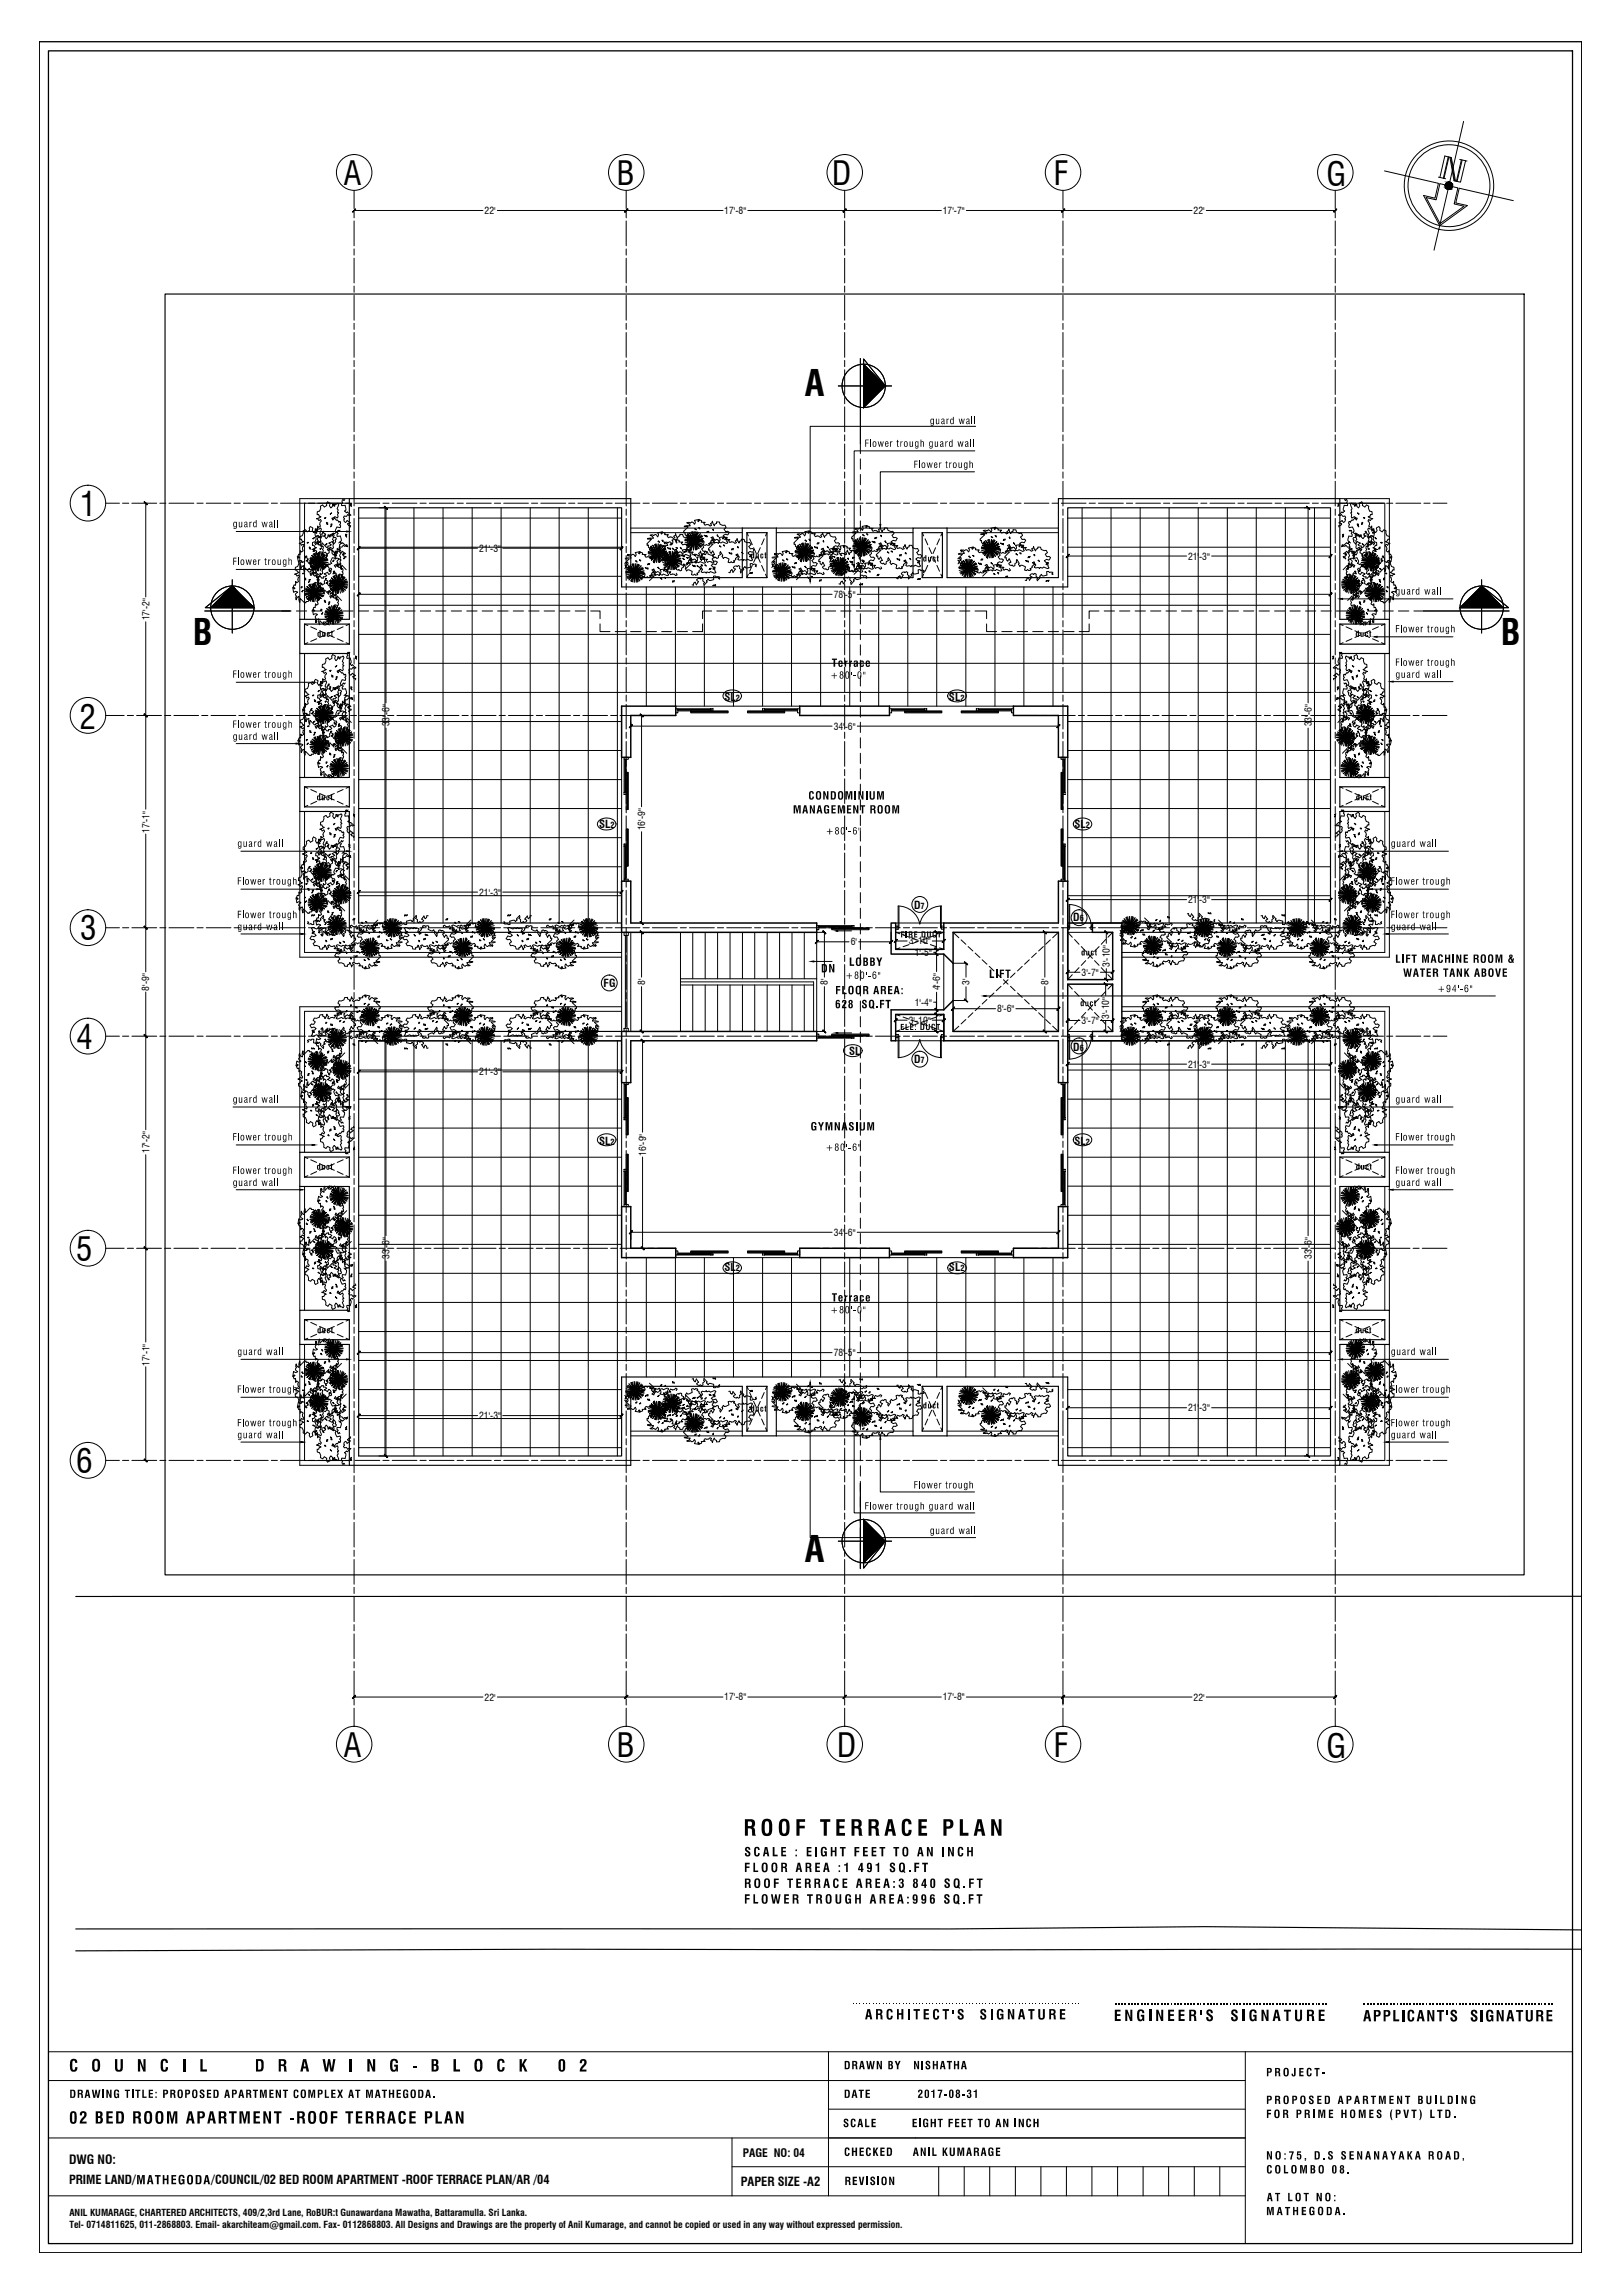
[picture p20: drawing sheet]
<svg xmlns="http://www.w3.org/2000/svg" width="420mm" height="594mm" viewBox="0 0 420 594" stroke-linecap="round" stroke-linejoin="round" font-family="sans-serif">
<defs><g id="words">
<g font-size="9.3">
<text x="208.4" y="102.6">A</text>
<text x="49.9" y="167">B</text>
<text x="388.5" y="167">B</text>
<text x="208.4" y="404.4">A</text>
</g>
<g font-size="8.5">
<text x="88.9" y="47.9">A</text>
<text x="159.7" y="47.9">B</text>
<text x="215.4" y="47.9">D</text>
<text x="272.9" y="47.9">F</text>
<text x="343.4" y="48">G</text>
<text x="20.7" y="133.5">1</text>
<text x="20.5" y="188.6">2</text>
<text x="20.8" y="243.4">3</text>
<text x="19.8" y="271.5">4</text>
<text x="19.7" y="326.4">5</text>
<text x="19.7" y="381.3">6</text>
<text x="88.9" y="454.8">A</text>
<text x="159.7" y="454.8">B</text>
<text x="216.7" y="454.8">D</text>
<text x="272.9" y="454.8">F</text>
<text x="343.4" y="455">G</text>
</g>
<text font-size="3.3" x="17.9" y="560.2">DWG NO:</text>
<g font-size="3.2">
<text x="17.9" y="565.4">PRIME LAND/</text>
<text x="54.7" y="565.4">/COUNCIL/02 BED ROOM APARTMENT -ROOF TERRACE PLAN/AR /04</text>
<text x="191.8" y="565.9">PAPER SIZE -A2</text>
</g>
<text font-size="3" x="192.3" y="558.3">PAGE NO: 04</text>
<g font-size="2.8">
<text x="187.6" y="181.4">SL</text>
<text x="245.7" y="181.4">SL</text>
<text x="155.1" y="214.2">SL</text>
<text x="278.2" y="214.2">SL</text>
<text x="236.6" y="235.3">D</text>
<text x="277.8" y="238.5">D</text>
<text x="156.3" y="255.6">FG</text>
<text x="219.9" y="273.2">SL</text>
<text x="236.6" y="275.2">D</text>
<text x="277.8" y="271.9">D</text>
<text x="155.1" y="296.3">SL</text>
<text x="278.2" y="296.3">SL</text>
<text x="187.6" y="329.1">SL</text>
<text x="245.7" y="329.1">SL</text>
</g>
<g font-size="2.5">
<text x="125.4" y="55.4">22'</text>
<text x="187.5" y="55.4">17'-8&quot;</text>
<text x="244.1" y="55.4">17'-7&quot;</text>
<text x="309" y="55.4">22'</text>
<text x="124.1" y="142.8">21'-3&quot;</text>
<text x="307.6" y="144.9">21'-3&quot;</text>
<text x="215.8" y="154.8">78'-5&quot;</text>
<text x="38.7" y="160.6" transform="rotate(-90 38.7 160.6)">17'-2&quot;</text>
<text x="100.8" y="188" transform="rotate(-90 100.8 188)">33'-6&quot;</text>
<text x="215.8" y="188.9">34'-6&quot;</text>
<text x="339.6" y="188" transform="rotate(-90 339.6 188)">33'-6&quot;</text>
<text x="38.7" y="215.6" transform="rotate(-90 38.7 215.6)">17'-1&quot;</text>
<text x="167" y="214.9" transform="rotate(-90 167 214.9)">16'-9&quot;</text>
<text x="124.1" y="231.8">21'-3&quot;</text>
<text x="307.6" y="233.8">21'-3&quot;</text>
<text x="220.2" y="244.7">6'</text>
<text x="235.3" y="244.5">3'-10&quot;</text>
<text x="236.8" y="247.4">1'-5&quot;</text>
<text x="287.3" y="250.3" transform="rotate(-90 287.3 250.3)">3'-10&quot;</text>
<text x="38.6" y="256.4" transform="rotate(-90 38.6 256.4)">8'-9&quot;</text>
<text x="167" y="255" transform="rotate(-90 167 255)">8'</text>
<text x="214.3" y="255" transform="rotate(-90 214.3 255)">8'</text>
<text x="243.4" y="256.4" transform="rotate(-90 243.4 256.4)">4'-6&quot;</text>
<text x="251" y="255" transform="rotate(-90 251 255)">3'</text>
<text x="271.4" y="255" transform="rotate(-90 271.4 255)">8'</text>
<text x="280" y="252.6">3'-7&quot;</text>
<text x="236.8" y="260.3">1'-4&quot;</text>
<text x="258.2" y="262">8'-6&quot;</text>
<text x="287.2" y="263.7" transform="rotate(-90 287.2 263.7)">3'-10&quot;</text>
<text x="235.3" y="265">3'-10&quot;</text>
<text x="280" y="265.1">3'-7&quot;</text>
<text x="124.1" y="278.3">21'-3&quot;</text>
<text x="307.6" y="276.4">21'-3&quot;</text>
<text x="38.7" y="298.5" transform="rotate(-90 38.7 298.5)">17'-2&quot;</text>
<text x="167.3" y="299.2" transform="rotate(-90 167.3 299.2)">16'-9&quot;</text>
<text x="215.8" y="319.9">34'-6&quot;</text>
<text x="100.8" y="326" transform="rotate(-90 100.8 326)">33'-6&quot;</text>
<text x="339.6" y="326" transform="rotate(-90 339.6 326)">33'-6&quot;</text>
<text x="38.7" y="353.5" transform="rotate(-90 38.7 353.5)">17'-1&quot;</text>
<text x="215.8" y="351.1">78'-5&quot;</text>
<text x="307.6" y="365.3">21'-3&quot;</text>
<text x="124.1" y="367.3">21'-3&quot;</text>
<text x="125.4" y="440.2">22'</text>
<text x="187.5" y="440.2">17'-8&quot;</text>
<text x="244.1" y="440.2">17'-8&quot;</text>
<text x="309" y="440.2">22'</text>
<text x="18" y="573.7">ANIL KUMARAGE, CHARTERED ARCHITECTS, 409/2,3rd Lane, RoBUR:t Gunawardana Mawatha, Battaramulla. Sri Lanka.</text>
<text x="18" y="576.8">Tel- 0714811625, 011-2868803. Email- akarchiteam@gmail.com. Fax- 0112868803. All Designs and Drawings are the property of Anil Kumarage, and cannot be copied or used in any way without expressed permission.</text>
</g>
<g font-size="2.1">
<text x="190.5" y="181.4">2</text>
<text x="248.6" y="181.4">2</text>
<text x="158" y="214.2">2</text>
<text x="281.1" y="214.2">2</text>
<text x="238.3" y="235.3">7</text>
<text x="279.5" y="238.5">6</text>
<text x="238.3" y="275.2">7</text>
<text x="279.5" y="271.9">6</text>
<text x="158" y="296.3">2</text>
<text x="281.1" y="296.3">2</text>
<text x="190.5" y="329.1">2</text>
<text x="248.6" y="329.1">2</text>
</g>
</g></defs>
<g fill="none" stroke="#000" stroke-width=".26">
<path d="M378.9 31.4l-3.6 15.8M91.7 49.3v4.7M91.7 54.5h.1M91.7 54.8v1.6M91.7 57.2v6.4M91.7 54.5h33.3M128.7 54.5h58.5M162.1 54.5h.1M162.1 49.3v4.7M162.1 54.8v1.6M162.1 57.2v6.4M193.6 54.5h50.1"/>
<path d="M218.7 54.5h.1M218.7 49.3v4.7M218.7 54.8v1.6M218.7 57.2v6.4M250.2 54.5h58.4M275.2 54.5h.1M275.2 49.3v4.7M275.2 54.8v1.6M275.2 57.2v6.4M312.3 54.5h33.4M345.7 54.5h.1M345.7 49.3v4.7"/>
<path d="M345.7 54.8v1.6M345.7 57.2v6.4M358.4 44.2l14 3.3-.9 3.8-3-.7 4.2 7.8 7.2-5.2-3-.7 .9-3.8 14 3.2M372.4 45.8l1.8 .5M372.8 45.9l1.2-5.5 1.7 .4 1.1 6.1M374.2 47.9l-1.4-.4-1 4.2-2.6-.6 3.6 6.8 6.2-4.5-2.6-.6 1-4.2-1.4-.3M374.9 49l-3.7 15.8M374.9 40.6l-1.3 5.5M375.1 40.6l-1.3 5.6M375.3 40.7l1.1 6.1 1.7 .4 1.3-5.6M375.6 40.7l1 6.1M377.9 41.3l1.9 .4"/>
<path d="M378.3 41.4l-1.3 5.5M378.5 41.4l-1.3 5.5M91.7 64.4v1.6M91.7 66.8v6.4M91.7 74v1.6M91.7 76.5v6.4M162.1 64.4v1.6M162.1 66.8v6.4M162.1 74v1.6M162.1 76.5v6.4M218.7 64.4v1.6M218.7 66.8v6.4"/>
<path d="M218.7 74v1.6M218.7 76.5v6.4M275.2 64.4v1.6M275.2 66.8v6.4M275.2 74v1.6M275.2 76.5v6.4M345.7 64.4v1.6M345.7 66.8v6.4M345.7 74v1.6M345.7 76.5v6.4M91.7 83.7v1.6M91.7 86.1v6.4"/>
<path d="M91.7 93.3v1.6M91.7 95.7v6.4M162.1 83.7v1.6M162.1 86.1v6.4M162.1 93.3v1.6M162.1 95.7v6.4M217 99.9h13.8M218.7 83.7v1.6M218.7 86.1v6.4M218.7 93.3v1.6M218.7 95.7v6.4M222.7 92.8v24.6"/>
<path d="M229.2 99.9l-5.6-7v12.6M275.2 83.7v1.6M275.2 86.1v6.4M275.2 93.3v1.6M275.2 95.7v6.4M345.7 83.7v1.6M345.7 86.1v6.4M345.7 93.3v1.6M345.7 95.7v6.4M91.7 102.9v1.6M91.7 105.3v6.5M91.7 112.6v1.5"/>
<path d="M91.7 114.9v6.5M162.1 102.9v1.6M162.1 105.3v6.5M162.1 112.6v1.5M162.1 114.9v6.5M218.7 102.9v1.6M218.7 105.3v6.5M218.7 112.6v1.5M218.7 114.9v6.5M222.7 118.8v2.7M252.4 116.7h-31.3v29.4M252.6 110.4h-42.9v39.5"/>
<path d="M275.2 102.9v1.6M275.2 105.3v6.5M275.2 112.6v1.5M275.2 114.9v6.5M345.7 102.9v1.6M345.7 105.3v6.5M345.7 112.6v1.5M345.7 114.9v6.5M27.4 130.3h3.5M31.7 130.3h1.6M34.1 130.3h6.5M37.7 130.3h.1"/>
<path d="M37.7 130.3v24.2M41.4 130.3h1.5M43.7 130.3h6.5M51 130.3h1.6M53.4 130.3h6.4M60.6 130.3h1.6M61.1 137.6h28.6M63 130.3h6.4M70.2 130.3h1.6M72.6 130.3h18.5M78.5 137.4l.6-.3 .4 .6 .7-.4-.1-.6 .2-.4 .7 .4-.2 .6 .4 .6 .4-.4v-.6h.4l-.2 .4 .4 .2 .1-.6 .7-.2 .2 .4-.4 1 .3 .3-.2 .6 .3 .1-.3 .4 .1 .7-.2 .3-.6-.4-.7 .4 .2 .5 .4-.5 .5 .6 .3-.1 .3 .6 .3-.2 .2 .1-.2 .7 .2 .3-.1 .5-.9-.2-.4 1.1 .3 .4-.5 .3-.3-.2-1 .6 .5 .2 .3-.2 .3 .5h.5l.2 .4-.3 .4 .1 .1-.1 .5-.4 .3-.4-.6-.9 .4 .7 .4-.4 .3h-.5v.4h-.4l-1.1-1.1v1h-.2v-1.6l-.5 .2-.3 .7-.2-.6 .2-.4-.2-.3 .1-.4 .4-.3-.5-.2-.5 .3-.2-1.3 .4 .4 .2-.2-.5-.3 .3-.6 .3 .2v-1.1l.3 .4 .5-.3-.2-.5 .1-.5 .3-.3-.2-.4-.4 .2-.3-.3-.4-.1 1.2-.5-.4-.2-.2-.4h-.4l.1-.7 .5-.2 .3-.7zM78.8 130.3v30"/>
<path d="M81 139.4l.4-.3-.3 .4zM81.8 139l.6-.3 .4 .5 .6-.3-.1-.6 .3-.4 .7 .4-.2 .6 .3 .5 .5-.4v-.6l.4 .1-.2 .4 .3 .1 .2-.5h.4l.2-.3 .3 .4-.4 1.1 .3 .3-.2 .5 .3 .2-.3 .4 .1 .6-.2 .4-.6-.4-.8 .4 .3 .5 .4-.6 .5 .7 .2-.2 .4 .7 .3-.3 .2 .7-.2 .2 .2 .3-.2 .5-.8-.2-.4 1.1 .3 .3-.5 .4-.3-.3-1 .7 .5 .1 .3-.2 .3 .6h.5l.2 .4-.4 .3 .2 .2-.2 .4-.4 .3-.3-.6-.9 .4 .7 .5-.4 .3h-.5v.3h-.4l-1.1-1.1-.2 1-.1-1.5-.5 .2-.3 .7-.1-.7 .2-.3-.3-.4 .6-.6-.6-.3-.4 .3-.2-1.2 .3 .4 .3-.2-.5-.4 .2-.5 .4 .1v-1l.3 .4 .5-.4-.3-.4 .1-.5 .4-.4-.2-.3-.4 .2-.3-.4-.4-.1 1.2-.4-.4-.2-.2-.5-.4 .1v-.8l.6-.1 .3-.8zM82.9 131l.6-.3 .5 .5 .6-.3-.1-.6 .3-.4 .7 .4-.2 .6 .4 .6 .4-.4v-.7l.4 .2-.2 .3 .3 .2 .2-.6h.4l.2-.2 .3 .4-.4 1 .3 .3-.3 .6 .4 .2-.3 .3 .1 .7-.2 .3-.6-.4-.8 .5 .3 .4 .4-.5 .5 .6 .2-.1 .4 .6 .3-.2 .2 .6-.3 .2 .3 .3-.1 .5-.9-.2-.4 1.1 .3 .3-.6 .4-.2-.2-1 .6 .4 .2 .4-.2 .3 .5h.5l.2 .4-.4 .3 .2 .2-.1 .5-.5 .3-.3-.6-.9 .4 .7 .4-.4 .3-.5 .1v.3h-.4l-1.1-1.2-.2 1.1-.1-1.6-.5 .3-.3 .6-.1-.6 .2-.3-.3-.4 .2-.4 .4-.3-.6-.2-.4 .2-.2-1.2 .3 .4 .3-.2-.5-.3 .2-.6 .4 .2v-1.1l.3 .4 .4-.3v-1l.3-.3-.2-.4-.4 .2-.3-.3-.4-.1 1.2-.5-.5-.2-.1-.4h-.4v-.7l.6-.2 .3-.7zM83.7 137.5h.2l-.3 .4zM83.8 138.8l.3-.4-.2 .5zM84 134.1l.4-.1-.3 .2zM84.5 135.2l.4 .2-.2 .1 .2 .2-.3-.1zM85.5 133l.4-.2zM85.7 135.7h.3l-.4 .7zM88 137.2l-.2 .3-.2-.3-.2 .2-.1 .4 .2 .3-.3 .3 .1 .5 .8-.1 .3 1.2-.4 .3 .4 .4 .3-.2 .9 .8-.4 .1-.3-.3-.4 .5h-.6l-.2 .3 .3 .4-.2 .1 .4 .8 .5-.5 .8 .6-.8 .3 .3 .4 .5 .1v.3M89.3 129.3l-.3 .3-.2-.3-.2 .1-.1 .5 .2 .2-.3 .3v.5l.9-.1 .2 1.2-.3 .3 .5 .5 .2-.3 .9 .9h-.4l-.3-.2-.4 .5-.6-.1-.2 .3 .3 .4-.2 .2 .1 .4 .3 .4 .4-.6 .9 .6-.8 .3 .4 .4 .5 .1-.1 .3M89.4 138.3h.4v.8l-.3-.4 .1-.3z"/>
<path d="M90.4 129.1h-12.8v31.2M90.6 130.3l.4 .1-.1 .7zM91.7 122.2v1.6M91.7 124.6v6.4M91.7 131.8v1.6M91.7 134.2v6.4M91.9 130.3h6.4M92.9 134.1h68M98.1 131.4h1.8v50.5M99.1 130.3h1.6M99.7 131.4v107.5M101.5 130.3h6.4"/>
<path d="M107.2 131.4v107.5M108.7 130.3h1.6M111.1 130.3h6.4M114.7 131.4v107.5M118.3 130.3h1.6M120.7 130.3h6.5M122.2 131.4v107.5M128 130.3h1.6M129.7 131.4v107.5M130.4 130.3h6.4M137.3 131.4v107.5M137.6 130.3h1.6"/>
<path d="M140 130.3h6.4M144.8 131.4v107.5M147.2 130.3h1.6M149.6 130.3h6.5M152.3 131.4v107.5M156.9 130.3h1.6M159.3 130.3h6.4M159.8 131.4v107.5M162.1 122.2v1.6M162.1 124.6v6.4M162.1 131.8v1.6M162.1 134.2v6.4"/>
<path d="M163.3 136.7h28.9M163.3 137.9h28.9M166.5 130.3h1.6M168.3 138.6l.6-.2 .4 .2 .3-.3 .3 .2 .3 .5 .3-.7-.3-.4 1.3-.2-.4 .3 .2 .3 .3-.5 .6 .2-.1 .4h.9l-.3 .3 .3 .5 .5-.2 .5 .1 .3 .3 .4-.2-.3-.4 .5-.3v-.4l.5 1.3 .2-.5 .4-.2v-.4h.7l.2 .7 .7 .3 .6-.1 .3 .6-.6 .4 .4 .6h.6l.4 .2-.4 .7-.6-.2-.6 .4 .5 .4h.5v.4l-.4-.2-.2 .4 .6 .1v.4l.2 .3-.4 .2-1-.4-.3 .3-.6-.2-.1 .3-.4-.3-.7 .1-.3-.1 .4-.7-.4-.7-.5 .2 .5 .4-.6 .5 .1 .3-.6 .3 .3 .3-.2 .2-.7-.2-.3 .2-.5-.1 .2-.9-1.2-.4-.3 .3-.3-.5 .2-.2-.6-1-.2 .4 .2 .3-.5 .3v.5l-.5 .2-.3-.3-.1 .1-.5-.1-.2-.4 .6-.4-.5-.8-.4 .6-.3-.4v-.5h-.4v-.4l1.1-1.1h-.9l-.1-.2 1.6-.1-.3-.4zM168.9 130.3h6.4M171.3 139.8l.4 .1-.1 .3zM176.1 130.3h1.6M177.3 140h2.4l-2.4 .5M177.3 139.8l2.4 .2-2.4-.2M177.3 139.5l2.4 .5-2.2-1 2.2 1 2 1.4M177.8 135.3l.6-.1 .3 .2 .4-.3 .4 .2 .3 .4 .2-.6-.2-.4 1.2-.2-.4 .3 .2 .2 .4-.4 .5 .2-.2 .4h1.1l-.4 .3 .3 .5 .5-.2h.5l.3 .4 .4-.2-.2-.4 .3-.3 .1-.4 .5 1.2 .2-.5 .4-.1v-.4h.7l.2 .6 .7 .3 .6-.1 .3 .7-.5 .4 .3 .6 .6-.1 .4 .3-.4 .7-.6-.2-.6 .3 .4 .5h.7l-.2 .4-.3-.2-.2 .4 .6 .1v.4l.2 .3-.4 .2-1-.4-.3 .2-.6-.1-.1 .3-.4-.3-.7 .1-.3-.2 .4-.6-.5-.8-.4 .3 .6 .4-.7 .5 .1 .2-.6 .4 .2 .3-.1 .2-.7-.2-.3 .2-.5-.1 .2-.9-1.1-.4-.3 .3-.4-.6 .2-.2-.6-1-.2 .5 .2 .3-.6 .3v.5l-.3 .2-.3-.4-.2 .2-.5-.2-.3-.3 .7-.4-.5-.9-.4 .7-.3-.4-.1-.5h-.3v-.4l1.2-1.1h-1l-.1-.2 1.6-.1-.3-.5zM178.1 138.2l1.6 1.8-2-1.4"/>
<path d="M178.5 130.3h6.4M178.9 137.7l.8 2.3 .6-2.2M179.4 137.6l.3 2.4 .2-2.4-.2 2.4 1-2.2-1 2.2-.5-2.4 .5 2.4 .7-2.3M179.7 140l2.4 .2-2.4-.2 2.2 .9-2.2-.9 1.8 1.6-1.8-1.6 1.6 1.7M179.8 136.9l.5 .3zM180.8 136.6l.4 .1v.2zM180.9 137.9l-1.2 2.1 2.1-1.3-2.1 1.3 2.2-1.1M181.3 138.2l-1.6 1.8 1.6-1.8M181.6 138.5l-1.9 1.5-1.3-2.1 1.3 2.1-1.8-1.6 1.8 1.6-1.8-1.2M181.9 139.8l-2.2 .2 2.3-.6-2.3 .6 2.4-.1M182.3 138.6h.7v.4v-.2l-.4 .1zM183.1 137.6l.4-.1-.2 .3-.1-.1-.2 .2z"/>
<path d="M184.2 139.8l.6-.1 .4 .2 .3-.3 .4 .1 .3 .5 .2-.6-.2-.5 1.2-.2-.4 .4 .2 .2 .4-.4 .5 .2-.1 .4h.9l-.3 .3 .3 .4 1-.1 .4 .4 .3-.2-.3-.5 .4-.2 .1-.4 .5 1.2 .2-.5 .4-.1v-.4h.7l.2 .6 .7 .3 .6-.1 .3 .6-.5 .4 .3 .7 .6-.1 .4 .3-.4 .7-.6-.3-.6 .4 .4 .5h.7l-.1 .4-.4-.2-.2 .3 .6 .1v.5l.2 .2-.4 .3-1-.5-.3 .3-.6-.2-.1 .4-.4-.3-.7 .1-.3-.2 .4-.6-.4-.8-.5 .2 .6 .5-.7 .5 .1 .2-.6 .4 .3 .3-.2 .1-.7-.2-.3 .3-.5-.2 .2-.8-1.1-.4-.3 .3-.4-.6 .2-.2-.6-1-.2 .4 .2 .4-.5 .2v.6l-.4 .2-.3-.4-.2 .2-.5-.2-.2-.4 .6-.3-.5-.9-.4 .7-.3-.4-.1-.5h-.3v-.4l1.1-1.1-1-.2 1.6-.1-.3-.5zM184.5 137.1l.1-.1 .1 .4zM185.6 138.6l.3 .3zM185.7 130.3h1.6M188.1 130.3h6.4M193.4 137.9l.3 .8M194.1 139.5l.6 1.5M195.3 130.3h1.6M197.8 130.3h6.4M197.8 139.5l-.6 1.5M198.6 137.9l-.4 .8M201 136.7h35.4"/>
<path d="M201 137.9h35.4M205 130.3h1.6M206.3 138.3l.7-.1 .3 .2 .4-.3 .3 .1 .3 .5 .2-.6-.2-.4 1.2-.3-.4 .4 .2 .2 .4-.5 .5 .3-.1 .3 1 .1-.4 .2 .4 .5 .5-.2 .4 .1 .4 .3 .3-.2-.2-.3 .4-.3 .1-.4 .5 1.2 .1-.5 .5-.1v-.5l.7 .1 .1 .6 .8 .3 .5-.1 .3 .6-.5 .5 .4 .6 .6-.1 .4 .3-.5 .7-.6-.2-.6 .3 .5 .4 .6 .1-.1 .4-.4-.2-.1 .3 .5 .1v.4l.3 .3-.5 .3-.9-.4-.3 .3-.7-.3-.1 .3-.3-.2-.7 .1-.4-.2 .4-.6-.4-.8-.5 .3 .6 .3-.7 .5 .2 .3-.7 .4 .3 .3-.2 .1-.7-.2-.3 .2-.5-.1 .3-.8-1.2-.5-.3 .4-.4-.6 .3-.2-.7-1-.1 .4 .2 .3-.6 .4v.5l-.4 .1-.3-.3-.2 .2-.7-.6 .6-.3-.5-.9-.3 .6-.4-.3v-.5h-.4l.1-.4 1.1-1.1-1-.1v-.2h1.5l-.2-.5zM207.4 130.3h6.4M208.5 139.8l.3 .3zM209.4 139.6h.3v.3zM213.2 140v.3l-.2-.2zM214.6 130.3h1.6M217 130.3h6.4M218.7 122.2v1.6M218.7 124.6v6.4M218.7 131.8v1.6"/>
<path d="M218.7 134.2v6.4M221.2 136.9l.7-.1 .3 .2 .4-.3 .3 .1 .3 .5 .2-.6-.2-.4 1.2-.3-.3 .4 .2 .2 .3-.5 .5 .3-.1 .3 1 .1-.3 .2 .3 .5 .5-.2 .5 .1 .3 .4 .4-.3-.3-.4 .4-.2 .1-.4 .5 1.2 .1-.5 .5-.1v-.4h.7l.2 .6 .7 .3 .6-.1 .3 .6-.6 .5 .4 .6 .6-.1 .4 .3-.4 .6-.7-.1-.5 .3 .4 .4 .6 .1-.1 .4-.4-.2-.1 .3 .6 .2v.3l.2 .3-.4 .3-1-.5-.3 .3-.7-.2-.1 .3-.3-.2-.7 .1-.3-.2 .3-.6-.4-.8-.4 .3 .5 .3-.6 .5 .1 .3-.6 .4 .2 .2-.2 .2-.6-.2-.4 .2-.4-.1 .2-.8-1.2-.4-.3 .3-.3-.6 .2-.2-.7-1-.1 .4 .2 .3-.6 .4v.5l-.4 .1-.3-.3-.2 .2-.4-.2-.3-.4 .6-.3-.4-.9-.4 .6-.4-.3v-.6l-.3 .1v-.4l1.1-1.1-1-.1v-.1l1.5-.1-.2-.5zM221.5 139.8l1.7 1.7-2-1.3M222.4 139.3l.8 2.2 .5-2.1M222.7 122.8v2.7M222.7 126.8v2.7M222.7 130.8v2.7M222.7 134.8v2.7M222.7 138.9v2.6M222.9 139.1l.3 2.4 .2-2.4-.2 2.4 .9-2.2-.9 2.2-.6-2.3 .6 2.3 .7-2.3M223.4 138.4l.3 .3zM224.2 130.3h1.6"/>
<path d="M224.3 138.2h.3v.3zM224.3 139.4l-1.1 2.1 2-1.2-2 1.2 2.2-1M224.8 139.7l-1.6 1.8 1.6-1.8M226.5 139.1h.5l-.2 .3-.1-.1-.2 .1zM226.6 130.3h6.5M227.9 138.7l.2-.1 .1 .3zM233.9 130.3h1.6M236.2 130.3h6.5M238.7 137.9l.4 .8M239.5 139.5l.7 1.5M243.2 139.5l-.7 1.5M243.5 130.3h1.6"/>
<path d="M244 137.9l-.4 .8M245.2 136.7h28.8M245.2 137.9h28.8M245.9 130.3h6.4M252.3 122.1h-24.4v13.7M253.1 130.3h1.6M254.5 137.4l.7-.2 .3 .3 .4-.3 .3 .1 .3 .5 .3-.6-.3-.5 1.2-.2-.3 .4 .1 .2 .4-.5 .5 .3-.1 .3h1l-.4 .3 .4 .5 .5-.2 .4 .1 .4 .3 .4-.2-.3-.4 .4-.3 .1-.4 .5 1.2 .1-.4 .5-.2-.1-.4 .8 .1 .2 .6 .7 .3 .5-.1 .3 .6-.5 .4 .4 .7 .5-.1 .4 .2-.4 .7-.6-.2-.5 .4 .4 .4h.6l-.1 .4-.3-.1-.2 .3 .5 .1v.4l.3 .3-.4 .2-1-.4-.3 .3-.6-.2-.2 .3-.3-.2h-.7l-.4-.1 .4-.7-.4-.7-.5 .2 .6 .4-.7 .5 .2 .3-.7 .3 .3 .3-.2 .2-.7-.2-.3 .2-.5-.1 .3-.9-1.2-.4-.3 .4-.4-.6 .3-.2-.6-1-.2 .4 .2 .3-.6 .3v.5l-.4 .2-.3-.3-.2 .1-.4-.1-.3-.4 .6-.3-.4-1-.5 .7-.3-.3v-.6l-.3 .1v-.5l1.1-1.1h-1v-.2h1.5l-.2-.5zM255.5 130.3h6.4M255.7 139.7l.8 2.3 .5-2.1M256.2 139.6l.3 2.4 .2-2.4-.2 2.4 .9-2.2-.9 2.2-.6-2.3 .6 2.3 .6-2.3M256.7 138.9l.3 .3-.4-.2zM257.6 138.6l.3 .1v.3z"/>
<path d="M257.6 139.9l-1.1 2.1 2-1.2-2 1.2 2.1-1M259.9 139.6h.3l-.1 .3-.2-.2-.2 .2zM261.2 139.1l.2-.1 .1 .4zM262.7 130.3h1.6M265.1 130.3h6.4M272.3 130.3h1.7M274.8 130.3h6.3M275.2 122.2v1.6M275.2 124.6v6.4M275.2 131.8v1.6M275.2 134.2v6.4M276.4 134.1h68"/>
<path d="M280.1 131.4v107.5M282 130.3h1.6M284.4 130.3h6.4M287.6 131.4v107.5M291.6 130.3h1.6M294 130.3h6.4M295.2 131.4v107.5M301.2 130.3h1.6M302.7 131.4v107.5M303.6 130.3h6.5M310.2 131.4v107.5M310.9 130.3h1.5"/>
<path d="M313.2 130.3h6.5M317.7 131.4v107.5M320.5 130.3h1.6M322.9 130.3h6.4M325.2 131.4v107.5M330.1 130.3h1.6M332.5 130.3h6.4M332.8 131.4v107.5M337.7 131.4h.9v50.5M339.7 130.3h1.6M340.3 131.4v107.5M342.1 130.3h16.4v30"/>
<path d="M345.7 122.2v1.6M345.7 124.6v6.4M345.7 131.8v1.6M345.7 134.2v6.4M346.3 130.4l.4-.1-.4 .8zM346.9 129.1h12.8v31.2M347.5 138.3h.4l-.3 .8zM348.1 129.3l.2 .3 .2-.3 .2 .1-.1 .7 .3 .3-.1 .5-.8-.1-.3 1.2 .4 .3-.4 .5-.3-.3-.9 .9h.5l.2-.2 .5 .5 .5-.1 .2 .3-.3 .4 .2 .2-.4 .8-.5-.6-.8 .6 .8 .3-.3 .4-.5 .1v.3M349.3 137.2l.2 .3 .2-.3 .2 .2-.1 .7 .3 .3-.1 .5-.8-.1-.3 .9 .1 .3 .3 .3-.5 .4-.2-.2-.9 .8 .5 .1 .2-.3 .4 .5h.5l.3 .3-.3 .4 .2 .1-.4 .8-.5-.5-.8 .6 .7 .3-.3 .4-.5 .1 .1 .3M349.7 130.4l.2-.1 .3 .2h.3l.2 .6 .3-.2-.2-.3 .4-.2 .1 .7 .4 .4 .3-.6-.2-.6 .7-.4 .3 .4-.1 .6 .6 .3 .5-.5 .5 .3v.6l.3 .7 .6 .2v.7h-.4l-.1 .4-.5 .2 1.2 .5-.4 .1-.3 .3-.4-.2-.2 .4 .4 .3 .1 .5-.3 .5 .6 .3 .2-.4v1.1l.4-.2 .2 .6-.4 .3 .2 .2 .4-.4-.3 1.2-.4-.2-.6 .2 .5 .3 .1 .4-.3 .4 .2 .3v.4l-.1 .2-.3-.6-.5-.3-.1 1.6-.1-.1-.1-1-1.1 1.2h-.4v-.3l-.5-.1-.3-.3 .6-.4-.9-.4-.3 .6-.6-.8 .2-.2-.4-.3 .2-.4h.5l.4-.5 .3 .2 .4-.2-1-.6-.3 .2-.5-.4 .3-.3-.4-1.1-.8 .2-.2-.5 .2-.3-.2-.7 .2-.1 .3 .2 .4-.6 .2 .1 .5-.6 .4 .5 .3-.4-.8-.5-.6 .4-.2-.3 .1-.7-.3-.3 .3-.2-.1-.6 .2-.3-.4-1zM351 138.2l.3 .3h.4l.2 .5 .3-.1-.2-.4 .4-.1v.6l.5 .4 .3-.5-.2-.6 .7-.4 .3 .4-.1 .6 .6 .3 .4-.5 .7 .3-.1 .5 .3 .8 .6 .1v.8l-.4-.1-.1 .5-.5 .2 1.2 .4-.4 .1-.2 .4-.5-.2-.2 .3 .4 .4-.1 .9 .4 .4 .3-.4v1l.4-.1 .2 .5-.4 .4 .2 .2 .4-.4-.3 1.2-.4-.3-.6 .3 .4 .3 .2 .3-.3 .4 .2 .3-.1 .5v.2l-.3-.7-.5-.2-.1 1.5h-.2v-1l-1.1 1.1h-.4v-.3h-.5l-.4-.3 .7-.5-.9-.4-.4 .6-.5-.7 .2-.2-.4-.3 .2-.4h.5l.3-.6 .3 .2 .5-.1-1-.7-.2 .3-.6-.4 .3-.3-.4-1.1-.9 .2-.1-.5 .2-.3-.1-.2 .1-.7 .3 .3 .4-.7 .2 .2 .5-.7 .4 .6 .3-.5-.8-.4-.6 .4-.2-.4 .1-.6-.3-.4 .4-.2-.2-.5 .3-.3-.5-1.1zM351.3 135.7h.4l.1 .7-.3-.3v-.4z"/>
<path d="M351.4 132.8l.4 .2zM352.5 135.4l.3-.2-.1 .4-.3 .1 .2-.2zM352.9 134l.4 .1-.1 .1zM353.2 138.4l.3 .4-.1 .1zM353.4 137.5h.3v.4zM354.2 136.8l.1-.1 .3 .2h.4l.1 .6 .3-.2-.1-.4h.4v.6l.4 .4 .4-.6-.2-.6 .7-.4 .3 .4-.1 .6 .6 .4 .4-.6 .6 .3-.1 .6 .3 .7 .7 .2v.7h-.4l-.2 .4-.4 .2 1.1 .5-.3 .1-.3 .3-.4-.2-.2 .4 .4 .3v.5l-.2 .5 .5 .3 .3-.4v1.1l.4-.2 .2 .6-.5 .3 .3 .2 .3-.4-.2 1.3-.4-.3-.7 .2 .5 .3 .1 .4-.2 .3 .1 .9v.1l-.3-.7-.5-.2-.1 1.6-.2-1-1.1 1.1h-.4v-.4h-.5l-.4-.3 .7-.4-.9-.4-.4 .6-.5-.8 .2-.1-.4-.4 .2-.4h.5l.3-.5 .3 .2 .5-.2-1.1-.6-.2 .2-.5-.3 .3-.4-.4-1.1-.9 .2-.1-.5 .2-.3-.2-.2v-.5l.2-.1 .2 .2 .4-.6 .3 .1 .5-.6 .4 .5 .3-.5-.8-.4-.6 .4-.2-.3 .1-.7-.3-.4 .3-.1-.2-.6 .3-.3-.4-1zM355.9 139.1l.3 .4zM359 130.3h1.6M361.4 130.3h6.4M368.6 130.3h1.6M371 130.3h3.6M53 158.2h22.4"/>
<path d="M60.1 151.7l-7 5.6h12.7M60.1 150.1v13.8M61.1 147.4h19.7M76.7 158.2h2.7M77.3 145.4l.6-.3 .4 .5 .6-.4-.1-.5 .3-.4 .7 .4-.2 .6 .4 .6 .4-.5v-.6l.4 .1-.1 .4 .3 .1 .1-.5 .7-.3 .2 .5-.4 1 .3 .2-.2 .7 .3 .1-.3 .3 .1 .7-.2 .4-.6-.4-.8 .4 .3 .5 .4-.6 .5 .7 .3-.1 .4 .6 .2-.3 .2 .6-.2 .3 .2 .3-.1 .5-.9-.3-.4 1.2 .4 .3-.6 .4-.2-.2-1.1 .6 .5 .2 .3-.2 .3 .5h.6l.1 .4-.4 .3 .3 .2-.2 .4-.4 .3-.3-.6-1 .5 .7 .4-.4 .3h-.5v.3h-.4l-1.1-1.1-.2 1-.1-1.5-.5 .2-.2 .7-.1-.7 .2-.3-.3-.4 .6-.6-.6-.2-.5 .2-.2-1.2 .4 .3 .2-.1-.5-.4 .2-.5 .4 .1 .1-1 .2 .4 .5-.4-.1-.9 .3-.4-.2-.4-.4 .3-.3-.4-.3-.1 1.1-.4-.4-.2-.2-.5-.4 .1 .1-.7 .6-.3 .3-.7zM78 151.9h.2l-.3 .3zM78.1 153.1l.4-.3-.3 .4zM78.3 148.5l.4-.1-.2 .2zM78.8 149.6l.4 .1-.2 .2 .2 .2-.3-.1zM79 152.7l2.3 .7-2.3 .5 2.3-.5-2.2-1 2.2 1-2.4-.2 2.4 .2-2.4 .3M79.2 143.9l.2 .1-.3 .3zM79.2 152.8l2.1 .6-2.3 .7"/>
<path d="M79.3 145.2l.4-.4zM79.5 151.8l1.8 1.6-1.8-1.6M79.5 140.5l.4-.1-.3 .2zM79.6 155l1.7-1.6-1.4 1.9M79.8 147.4l.4-.3-.3 .4zM79.9 151.4l1.4 2-2 1.2 2-1.2-1.6 1.8 1.6-1.8-1.2 1.8M80 150h.4l-.2 .1v.4l-.3 .2zM80.1 141.6l.3 .2-.2 .1 .2 .2-.3-.1zM80.2 144.7l2.3 .7-2.3 .5 2.3-.5-2.2-.9 2.2 .9-2.4-.2 2.4 .2-2.4 .3M80.3 151.2l1 2.2-1.2-2.1 1.2 2.1-2.1-1.2M80.4 144.9l2.1 .5-2.3 .8M80.7 143.8l1.8 1.6-1.8-1.6"/>
<path d="M80.7 158.2h2.7M80.7 147l1.8-1.6-1.4 2M81 143.5l1.5 1.9-2.1 1.2 2.1-1.2-1.6 1.8 1.6-1.8-1.2 1.9M81.1 155.7l.2-2.3-.2 2.3M81.2 142.1h.3l-.2 .1 .1 .3-.3 .3zM81.3 151v2.4l-.6-2.4 .6 2.4-.1-2.2M81.5 143.2l1 2.2-1.2-2.1 1.2 2.1-2.1-1.2M81.8 151l-.5 2.4 2.4-.6-2.4 .6 2.1-.8M81.8 155.7l-.5-2.3v2.4M82.3 147.8l.2-2.4-.2 2.4M82.4 143l.1 2.4-.5-2.4 .5 2.4-.1-2.2M82.4 145.5h.3l-.3 .3z"/>
<path d="M82.5 155.4l-1.2-2 1 2.1M82.6 146.7l.3-.3-.2 .4zM82.7 155.1l-1.4-1.7 1.8 1.5-1.8-1.5 1.4 1.9M82.7 151.4l-1.4 2-.9 2.2 .9-2.2-.5 2.3M82.8 142.1l.4-.2-.3 .3zM82.9 153.1l.3-.1-.2 .2zM82.9 143l-.4 2.4 2.4-.5-2.4 .5 2.1-.8M83 147.7l-.5-2.3v2.4M83.1 151.7l-1.8 1.7 1.6-1.8-1.6 1.8 .9-2.3-.9 2.3 .2-2.4-.2 2.4M83.1 157.7h.3l-.3 .3zM83.2 158.9l.4-.3-.2 .4zM83.3 143.2l.3 .1-.1 .2 .2 .2-.3-.1z"/>
<path d="M83.4 154.3l.4-.1-.2 .2zM83.5 154.3l-2.2-.9 2.2 .9M83.6 152.6l-2.3 .8 2.1-1.3-2.1 1.3 2.4-.3M83.6 154.1l-2.3-.7 2.4 .2-2.4-.2 2.1 1.1M83.7 147.4l-1.2-2 1 2.2M83.8 153.8l-.1-1.6-.5 .2-.2 .7-.1-.1v-.5l.2-.4-.3-.3 .1-.4 .5-.3-.6-.2-.5 .3-.2-1.3 .4 .4 .2-.2-.5-.3 .2-.6 .4 .2 .1-1.1 .2 .4 .5-.3-.1-1 .3-.3-.2-.4-.4 .2-.3-.3-.3-.1 1.1-.5-.4-.2-.2-.4h-.4l.1-.7 .6-.2 .3-.7-.1-.6 .6-.3 .4 .5 .6-.3v-.6l.2-.4 .7 .4-.2 .6 .4 .6 .4-.4 .1-.6h.3l-.1 .4 .3 .2 .1-.6h.4l.3-.2 .1 .1 .1 .3-.4 1 .3 .3-.2 .6 .3 .1-.3 .4 .2 .7-.3 .3-.6-.4-.8 .4 .3 .5 .4-.5 .5 .6 .3-.1 .4 .6 .2-.2 .2 .6-.2 .2 .2 .3-.1 .5-.8-.2-.5 1.1 .4 .4-.6 .3-.2-.2-1 .6 .4 .2 .3-.2 .3 .5h.6l.1 .4-.4 .4 .3 .1-.2 .5-.4 .3-.3-.6-1 .4 .7 .4-.4 .3h-.5v.4M83.9 143.4l-1.4 2-1 2.2 1-2.2-.4 2.3M83.9 147.1l-1.4-1.7 1.8 1.6-1.8-1.6 1.5 1.9M84 153.8v-1.1l1.1 1.2M84 155.4l.3 .1-.2 .2 .2 .2-.3-.1zM84.1 158.5l2.3 .7-2.4-.2 2.4 .2M84.2 158.2l2.2 1-2.3 .5 2.3-.5z"/>
<path d="M84.3 143.8l-1.8 1.6 1.6-1.8-1.6 1.8 1-2.2-1 2.2 .2-2.4-.2 2.4M84.3 150.1l.6 .4-.2 .6 .4 .5 .4-.4 .1-.6 .4 .1-.2 .4 .3 .1 .1-.5h.4l.3-.3 .2 .2v.3l-.4 .9 .3 .3-.2 .7 .3 .1-.3 .3 .2 .7-.2 .4-.6-.4-.8 .4 .2 .5 .4-.6 .5 .7 .3-.2 .4 .7 .2-.3 .2 .6-.2 .3 .2 .3-.1 .5-.8-.3-.5 1.2 .3 .3-.5 .4-.2-.2-1 .6 .4 .2 .3-.2 .3 .5h.6l.1 .4-.3 .3 .2 .2-.2 .4-.4 .3-.3-.6-.9 .5 .6 .4-.3 .3h-.6v.3M84.3 150.1l-.3 .4v.5l-.6 .4-.4-.5-.6 .3 .1 .5-.3 .7-.7 .3v.7l.4-.1 .2 .5 .5 .2-1.2 .4 .4 .1 .2 .4 .4-.3 .2 .4-.3 .4-.1 .5 .2 .4-.5 .4-.2-.4-.1 1-.3-.1-.3 .5 .5 .4-.2 .1-.4-.3 .2 1.2 .4-.2 .7 .2-.6 .6 .2 .4-.1 .8 .1 .2 .3-.7 .5-.2v1.5M84.3 141l.4-.3-.4 .4zM84.3 149.7h.3l-.3 .4zM84.3 158l2.1 1.2-2.3 .7M84.3 158.6l2.1 .6-2.4 .3M84.4 151l.4-.4-.2 .4zM84.5 143.6h.3l-.4 .8zM84.6 157.6l1.8 1.6-1.8-1.6M84.6 146.3l.4-.1-.2 .2zM84.7 146.3l-2.2-.9 2.2 .9"/>
<path d="M84.7 158.2h2.7M84.8 144.6l-2.3 .8 2.1-1.3-2.1 1.3 2.4-.3M84.8 146.1l-2.3-.7 2.4 .2-2.4-.2 2.1 1.2M84.9 153.2l.4-.3-.3 .4zM85.1 155.8h.3l-.4 .7zM85.1 147.4l.4 .2-.2 .1 .2 .2-.3-.1zM85.2 153l-.4 .1 .3 .5 .3-.6 .6 .7 .2-.2 .3 .3M85.2 157.1l1.2 2.1-1.2-2.1M85.3 150.5l2.3 .7-2.4-.2 2.4 .2M85.4 150.2l2.2 1-2.3 .5 2.3-.5zM85.4 157l1 2.2-1.4-2M85.5 150.7l2.1 .5-2.4 .3"/>
<path d="M85.5 150l2.1 1.2-2.2 .8M85.8 149.6l1.8 1.6-1.8-1.6M85.9 152.8l1.7-1.6-1.6 1.8 1.6-1.8-2 1.2 2-1.2-1.4 2M86.1 145.2l.4-.3-.3 .4zM86.3 147.9h.4l-.2 .1v.3l-.3 .3zM86.3 157l.1 2.2-.5-2.4 .5 2.4M86.4 149.1l1.2 2.1-1.2-2.1M86.4 156.8v2.4l.2-2.4-.2 2.4M86.4 153.1l1.2-1.9v2.4M86.5 148.5l.4-.2 .2 .3-.3 .4-.1 .5 .2 .4-.5 .4-.3-.4v1l-.4-.1-.2 .5 .5 .4-.3 .1-.3-.3 .2 1.2 .4-.3 .7 .3-.5 .3-.2 .3 .3 .4-.2 .3 .1 .7 .3-.7 .6-.2v1.5h.2v-1l1.1 1.1M86.6 149l1 2.2-1.4-1.9M86.9 156.8l-.5 2.4-.9 2.2 .9-2.2-.4 2.3"/>
<path d="M87.4 153.6l.2-2.4-.2 2.4M87.5 149l.1 2.2-.5-2.4 .5 2.4M87.6 148.8v2.4l.2-2.4-.2 2.4M87.6 151.3h.3l-.4 .3zM87.7 140.5l.4-.2 .2 .4-.4 .3v.5l.2 .5-.5 .3-.3-.4v1.1l-.4-.2-.2 .5 .5 .4-.3 .2-.3-.4 .2 1.2 .4-.2 .7 .2-.7 .7 .3 .4-.2 .3 .1 .6 .3-.6 .5-.3 .1 1.6 .2-1.1 1.1 1.2M87.7 152.5l.4-.3-.2 .4zM87.8 157.2l-1.4 2 1.8-1.7M88 157.4l-1.6 1.8 1.6-1.8M88.1 148.8l-.5 2.4-.9 2.2 .9-2.2-.5 2.3M88.4 158.4l-2 .8 2.3-.6-2.3 .6 2.1-1.3-2.1 1.3 2.2 .9-2.2-.9 2.4 .2-2.4-.2 2.3 .7M88.4 149l.3 .1-.1 .2 .2 .2-.3-.1zM88.7 158.4l-2.3 .8 2.4-.3"/>
<path d="M88.7 143.3h.3l-.3 .4zM88.7 158.2h2.7M88.9 153.2l-1.3-2 .9-2.2-.9 2.2 .6 2.3M88.9 144.6l.4-.4-.3 .5zM89 149.2l-1.4 2 1.8-1.6M89 153.1l-1.4-1.9 1 2.2M89.2 149.4l-1.6 1.8 1.6-1.8M89.6 141l.3 .1-.1 .2 .2 .2-.3-.1zM89.7 150.4l-2.1 .8 2.4-.5-2.4 .5 2.1-1.3-2.1 1.3 2.2 .9-2.2-.9 2.4 .2-2.4-.2 2.3 .7M89.7 152.4l-2.1-1.2 1.8 1.6-1.8-1.6 1.4 1.7M89.9 150.4l-2.3 .8 2.4-.3M91.7 141.4v1.6"/>
<path d="M91.7 143.8v6.4M91.7 151v1.7M91.7 153.5v6.4M92.8 158.2h2.6M92.9 153.8h.1M92.9 141.6h68M92.9 149.2h68M92.9 156.7h251.5M92.9 141.9h.1M92.9 141.9h30.7M92.9 153.8h122.5M96.7 158.2h2.7"/>
<path d="M100.8 158.2h2.6M104.8 158.2h2.7M108.8 158.2h2.7M112.8 158.2h2.7M116.8 158.2h2.7M120.8 158.2h2.7M124.8 158.2h2.7M128.8 158.2h2.7M130.1 141.9h30.8M132.9 158.2h2.6M136.9 158.2h2.6M140.9 158.2h2.7"/>
<path d="M144.9 158.2h2.6M148.9 158.2h2.7M152.9 158.2h2.4v1.9M160.9 141.9h.1M161.9 144.5h1.4l-.2-.5-.6-.3 .2-.1h.4l.4 .2 .3-.3 .6 .6 .3-.6-.3-.5 1.3-.2-.4 .4 .2 .2 .3-.5 .6 .3-.1 .3 1 .1-.4 .2 .3 .5 1-.1 .3 .3 .4-.2-.2-.4 .4-.3v-.3l.5 1.1 .2-.4 .4-.2v-.4l.7 .1 .2 .6 .7 .3 .6-.1 .3 .6-.6 .4 .4 .7 .6-.1 .4 .2-.4 .7-.6-.2-.6 .4 .5 .4h.5v.4l-.4-.1-.2 .3 .6 .1v.4l.2 .3-.1 .1-.3 .1-1-.4-.3 .3-.6-.2-.1 .3-.4-.3-.7 .1-.3-.2 .4-.6-.4-.7-.5 .2 .5 .4-.6 .5 .1 .3-.6 .4 .3 .2-.2 .2-.7-.2-.3 .2-.5-.1 .2-.9-1.2-.4-.3 .4-.3-.6 .2-.2-.6-1.1-.2 .5 .2 .3-.5 .3v.6l-.4 .1-.4-.3-.1 .2-.4-.2-.3-.4 .6-.3-.5-1-.4 .7-.3-.4v-.5l-.4 .1M161.9 144.7h.9l-1.1 1.1M162 148.1l2.4 .2-2.4-.2M162 147.9l2.4 .4-2.2-.9 2.2 .9 2.4 .5M162.1 148.8l2.3-.5 2.2 1-2.2-1-2.1 1.3M162.1 141.4v1.6M162.1 143.8v6.4M162.1 151v1.7"/>
<path d="M162.1 153.5v6.4M162.2 149.3l2.2-1-1.9 1.5M162.4 143.7l.1-.1 .1 .4zM162.5 147.1l1.9 1.2h-2.4M162.6 145.9l-.1-.4-.5 .3 .6 .3-.7 .5 .1 .3-.3 .3M162.7 149.7l1.7-1.4-1.6 1.8 1.6-1.8-1.1 2.1M162.7 146.6l1.7 1.7-1.8-1.6 1.8 1.6-1.2-2 1.2 2-2-1.4M163.6 146.1l.8 2.2 1.2-2.1M163.8 146l.6 2.3 .9-2.2-.9 2.2zM164.1 145.9l.3 2.4 .5-2.1M164.6 145.1l.3 .4-.3-.3zM165.1 146l-.7 2.3 .2-2.4-.2 2.4"/>
<path d="M165.2 150.4l-.8-2.1 .5 2.4-.5-2.4 1.2 2.1-1.2-2.1-.9 2.2 .9-2.2-.2 2.4 .2-2.4-.7 2.3M165.2 150.6l-.8-2.3 .3 2.4M165.5 144.9l.4 .1-.1 .2zM166 146.5l-1.6 1.8 1.6-1.8M166.2 149.9l-1.8-1.6 1.8 1.6M166.3 146.9l-1.9 1.4 2.2-1M166.4 149.7l-2-1.4 1.6 1.8M166.5 147.1l-2.1 1.2 2.1-1.2M166.6 148.2l-2.2 .1 2.3-.5-2.3 .5M166.8 148.3h-2.4l2.4 .2-2.4-.2M167 146.9l.7 .1v.4v-.2h-.4zM167.3 151.9v30.9"/>
<path d="M167.8 143.3l2.4-.1-2.3 .5M167.8 145.9h.4l-.2 .3-.1-.1-.2 .1zM167.8 143l2.4 .2-2.4-.2M167.8 142.7l2.4 .5-2.2-1 2.2 1 2 1.4M168 144.2l2.2-1-2.1 1.2M168.5 144.6l1.7-1.4-1.6 1.8 1.6-1.8-1.9 1.5M168.5 141.4l1.7 1.8-2-1.4M169.1 145.3l1.1-2.1-.2 2.4 .2-2.4-.7 2.3M169.3 145.4l.9-2.2-.9 2.2M169.3 145.3l.1 .4-.2-.2zM169.4 140.9l.8 2.3 .5-2.1M169.9 140.8l.3 2.4 .2-2.4-.2 2.4 .9-2.2-.9 2.2-.6-2.4 .6 2.4 .7-2.3"/>
<path d="M170.2 143.2l2.4 .2-2.4-.2 2.2 .9-2.2-.9 1.8 1.6-1.8-1.6 1.6 1.7M170.3 146.9l.1-.1 .3 .4zM170.4 140l.3 .4-.3-.2zM171 145.5l-.8-2.3 1.2 2-1.2-2 .3 2.4M171 149.6l.4 .3-.4-.2zM171.3 141.3l1.6-.1-.3-.5-.6-.2 .2-.1 .4-.1 .3 .2 .4-.2 .4 .1 .3 .4 .2-.5-.2-.5 1.2-.2-.4 .4 .2 .2 .4-.5 .5 .2-.2 .4h1.1l-.4 .3 .4 .5 .9-.1 .3 .3 .4-.2-.2-.4 .3-.3 .1-.4 .5 1.2 .2-.4 .4-.2v-.4l.7 .1 .2 .5 .7 .3h.6l.3 .6-.5 .4 .3 .6h.6l.4 .2-.4 .7-.6-.2-.6 .4 .4 .4h.7l-.2 .4-.3-.2-.2 .3 .6 .2v.4l.2 .3-.1 .1-.3 .1-1-.4-.3 .3-.6-.2-.1 .3-.4-.3-.7 .1-.3-.2 .4-.6-.5-.8-.4 .3 .6 .4-.7 .5 .1 .3-.6 .3 .3 .3-.7 .2-.2-.2-.3 .2-.5-.1 .2-.9-1.1-.4-.3 .3-.4-.5 .2-.3-.6-1-.2 .4 .2 .4-.5 .3v.5l-.4 .2-.3-.4-.2 .2-.5-.1-.3-.4 .7-.4-.5-.9-.4 .7-.3-.4-.1-.5h-.3M171.4 141.1l-1.2 2.1 2.1-1.3-2.1 1.3 2.2-1M171.4 141.4l1 .1-1.2 1.1M171.5 144.9l2.4 .2-2.4-.2M171.5 144.6l2.4 .5-2.2-1 2.2 1 2.3 .4M171.5 145.6l2.4-.5 2.2 .9-2.2-.9-2.1 1.2M171.7 146.1l2.2-1-1.9 1.4"/>
<path d="M171.8 141.4l-1.6 1.8 1.6-1.8M171.9 140.5l.2-.2v.4zM171.9 149.4l.4 .1v.2zM172.1 143.9l1.8 1.2h-2.4M172.1 141.7l-1.9 1.5-1.2-2.1 1.2 2.1-1.8-1.6 1.8 1.6-1.9-1.2M172.1 142.7l-.1-.4-.5 .2 .6 .4-.7 .5 .1 .3-.2 .2M172.2 146.5l1.7-1.4-1.6 1.8 1.6-1.8-1.2 2.1M172.3 143.3l1.6 1.8-1.8-1.6 1.8 1.6-1.3-2.1 1.3 2.1-2-1.4M172.4 143l-2.2 .2 2.3-.5-2.3 .5h2.4M172.6 143.6l-2.4-.4 .5 2.3-.5-2.3 .8 2M172.8 141.8l.7 .1v.3v-.2l-.4 .1zM173.1 142.8l.8 2.3 1.2-2.1"/>
<path d="M173.4 142.7l.5 2.4 1-2.2-1 2.2zM173.6 140.8h.4l-.2 .3-.1-.2-.2 .2zM173.6 142.7l.3 2.4 .6-2.1M174.1 141.9l.4 .4-.5-.3zM174.2 150.4l.4-.1-.2 .4-.1-.2-.2 .2zM174.6 142.8l-.7 2.3 .2-2.4-.2 2.4M174.7 143l.6-.1 .4 .2 .3-.3 .4 .2 .3 .4 .2-.6-.3-.4 1.3-.2-.4 .3 .2 .2 .3-.4 .6 .2-.2 .4h1.1l-.4 .3 .3 .4h1l.3 .3 .4-.2-.2-.4 .3-.3 .1-.4 .5 1.2 .2-.5 .4-.1v-.4h.7l.2 .6 .7 .3 .6-.1 .3 .7-.5 .4 .3 .6 .6-.1 .4 .3-.4 .7-.6-.2-.6 .3 .4 .5h.6v.4l-.4-.2-.2 .3 .6 .1 .2 .8-.4 .2-1-.4-.3 .3-.6-.3-.1 .4-.4-.3-.7 .1-.3-.2 .4-.6-.4-.8-.5 .3 .5 .4-.6 .5 .1 .2-.6 .4 .3 .3-.7 .1-.2-.2-.3 .3-.5-.1 .2-.9-1.1-.4-.4 .3-.3-.6 .2-.2-.6-1-.2 .5 .2 .3-.5 .3v.5l-.4 .2-.4-.4-.1 .2-.5-.2-.2-.3 .5-.4-.4-.9-.4 .7-.3-.4v-.5h-.4v-.4l1.2-1.1h-1.1v-.2l1.6-.1-.2-.5zM174.7 147.4l-.8-2.3 .3 2.4M174.7 147.2l-.8-2.1 .6 2.3-.6-2.3 1.2 2.1-1.2-2.1-.9 2.2 .9-2.2-.2 2.4 .2-2.4-.7 2.3M174.9 151.9v30.9M175 140.3l.1-.1 .1 .4zM175 141.7l.4 .1v.2z"/>
<path d="M175.1 148.4l.2 .4-.4 .2-.3-.3-1 .1-.3-.5 .4-.3h-1.1l.2-.4-.6-.2-.3 .5-.2-.2 .4-.4-1.3 .2 .3 .4-.2 .6-.3-.4-.4-.1-.3 .2-.3-.2-.7 .1 .7 .3 .2 .5-1.6 .1 1.1 .2-1.2 1.1M175.5 143.3l-1.6 1.8 1.6-1.8M175.7 146.6l-1.8-1.5 1.8 1.5M175.8 143.6l-1.9 1.5 2.2-1M175.9 146.5l-2-1.4 1.6 1.8M176 143.8l-2.1 1.3 2.1-1.3M176.1 141.8l.1-.1 .3 .4zM176.1 144.9l-2.2 .2 2.3-.6-2.3 .6M176.3 145l-2.4 .1 2.4 .2-2.4-.2M176.5 143.7l.7 .1v.3v-.2l-.4 .1zM176.8 144.5l.4 .4-.4-.3zM177.3 142.7l.4-.1-.1 .4-.2-.2-.2 .2z"/>
<path d="M177.5 141l2.2-1-2.1 1.2M177.7 144.3l.4 .1v.2zM178 141.4l1.7-1.4-1.6 1.8 1.6-1.8-1.9 1.4M178.5 142.1l1.2-2.1-.2 2.4 .2-2.4-.7 2.3M178.7 142.2l.1-.1 .1 .4zM178.7 142.2l1-2.2-1 2.2M179.2 146.3h.7v.4l-.1-.2-.3 .1zM179.9 143.6l.3 .4zM180 145.3l.4-.1-.2 .3-.1-.1-.2 .2zM180.5 142.2l-.8-2.2 1.2 2-1.2-2 .3 2.4M180.5 146.4l.4 .3zM181.5 146.2h.3v.3z"/>
<path d="M181.5 144.7l.1 .4-.2-.3zM182 140.4l-2.3-.4 .5 2.3-.5-2.3 .8 2M182.3 151.9v30.9M182.5 146.3l.1-.1 .3 .4zM183.7 147.2l.4-.1-.1 .3-.2-.1-.2 .2zM184.2 158.2h-2.3v1.9M184.5 151.6l.8-.3-.1 .4zM184.5 145.2l.3 .3-.3 .3-.4-.4-.5-.1-.5 .2-.3-.4 .3-.3-.9-.1 .1-.3-.5-.3-.4 .6-.2-.3 .4-.3-1.2 .2 .2 .4-.2 .6-.7-.6-.3 .3-.4-.2-.6 .1 .6 .3 .3 .5-1.6 .1 1 .2-1.1 1.1M185.6 158.2h2.7M186.3 149.9l-.3-.2 .3-.2-.1-.2-.7 .1-.3-.3h-.5l.1 .9-.9 .3-.3-.1-.3-.3-.4 .5 .2 .2-.8 .9-.1-.5 .2-.2-.5-.4 .1-.5-.3-.3-.4 .3-.2-.2-.4 .1-.4 .3 .6 .4-.6 .9-.3-.7-.4 .3-.1 .5-.3-.1M186.3 141.3l.4 .3zM187.3 141.1h.3v.3z"/>
<path d="M188.7 143l.7 .1 .1 .4zM189.5 142.1l.4-.1-.1 .3-.2-.1-.2 .2zM189.6 158.2h2.6M189.9 151.9v30.9M191 141.5l.1 .4-.2-.3zM192 143l.4 .3zM193.6 158.2h2.7M193.7 148.6l-.3 .9M194 148.4l.4-.2 .3 .1 .1-.2-.1 .4zM194.7 146.3l-.6 1.6M195.1 141.8l.7 1.5M195.8 146.7l-.3-.2 .3-.2-.1-.2-.4-.1-.3 .2-.3-.3h-.5l.1 .9-1.2 .2-.3-.4-.5 .6 .2 .2-.8 .9v-.5l.3-.3-.6-.3 .1-.6-.4-.2-.3 .3-.2-.2-.4 .1-.4 .3 .6 .4-.6 .9-.3-.8-.4 .3-.1 .6-.3-.1"/>
<path d="M195.8 144.1l-.7 1.5M196.1 144.1l.7 1.5M196.8 141.8l-.7 1.5M197.2 146.3l.6 1.6M197.4 151.9v30.9M197.6 158.2h2.7M198.2 148.6l.4 .9M199.9 144.3l1.5-.1-.2-.5-.7-.3 .2-.1h.5l.3 .2 .4-.3 .3 .1 .3 .5 .2-.6-.2-.4 1.2-.3-.4 .4 .2 .2 .4-.4 .5 .2-.1 .4h1l-.4 .3 .4 .5 .5-.3 .4 .1 .4 .4 .4-.2-.3-.5 .4-.2 .1-.4 .5 1.2 .1-.5 .5-.1v-.4h.7l.1 .6 .8 .3 .5-.1 .3 .7-.5 .4 .4 .6 .6-.1 .4 .3-.5 .7-.6-.2-.6 .3 .5 .5h.6l-.1 .4-.4-.2-.1 .3 .5 .2v.4l.3 .2-.2 .2-.3 .1-.9-.5-.3 .3-.7-.1-.1 .3-.3-.3-.7 .1-.4-.2 .4-.6-.4-.8-.4 .3 .5 .4-.7 .5 .2 .2-.7 .4 .3 .3-.2 .2-.7-.2-.3 .2-.5-.2 .3-.8-.8-.4h-.4l-.3 .3-.4-.6 .3-.2-.7-1-.1 .5 .2 .3-.6 .3v.5l-.4 .2-.3-.4-.2 .2-.4-.2-.3-.4 .6-.3-.5-.9-.3 .7-.4-.4v-.5h-.4M199.9 144.4l1 .1-1.1 1.1M200 147.9l2.5 .1-2.5-.1M200.1 147.6l2.4 .4-2.2-.9 2.2 .9 2.3 .5M200.1 148.6l2.4-.6 2.2 1-2.2-1-2.1 1.3"/>
<path d="M200.3 149.1l2.2-1.1-2 1.5M200.6 146.9l1.9 1.1-2.5 .1M200.6 143.3l.1 .4-.2-.2zM200.6 145.6l-.1-.4-.4 .3 .5 .4-.6 .5 .1 .2-.3 .3M200.8 149.5l1.7-1.5-1.6 1.9 1.6-1.9-1.2 2.2M200.8 146.3l1.7 1.7-1.9-1.5 1.9 1.5-1.3-2 1.3 2-2-1.3M201.6 158.2h2.7M201.6 145.8l.9 2.2 1.1-2M201.9 145.7l.6 2.3 .9-2.2-.9 2.2zM202.2 145.7l.3 2.3 .5-2.1M202.7 144.9l.3 .3zM203.1 145.8l-.6 2.2 .2-2.3-.2 2.3"/>
<path d="M203.2 150.3l-.7-2.3 .2 2.5M203.3 150.1l-.8-2.1 .5 2.4-.5-2.4 1.2 2.1-1.2-2.1-1 2.3 1-2.3-.3 2.5 .3-2.5-.8 2.4M203.6 144.7h.3v.3zM204 146.3l-1.5 1.7 1.5-1.7M204.3 149.6l-1.8-1.6 1.8 1.6M204.4 146.6l-1.9 1.4 2.1-1M204.4 149.4l-1.9-1.4 1.6 1.8M204.5 146.8l-2 1.2 2-1.2M204.7 147.9l-2.2 .1 2.3-.5-2.3 .5M204.9 148h-2.4l2.4 .3-2.4-.3M204.9 151.9v30.9M205 146.6l.8 .1v.4l-.1-.2h-.3z"/>
<path d="M205.6 158.2h2.7M205.8 143h2.5l-2.4 .5M205.8 142.7l2.5 .3-2.5-.3M205.8 145.7l.4-.1-.1 .3-.2-.1-.2 .2zM205.9 142.5l2.4 .5-2.2-1 2.2 1 1.9 1.3M206.1 144l2.2-1-2.1 1.2M206.6 144.4l1.7-1.4-1.6 1.8 1.6-1.8-2 1.4M206.6 141.2l1.7 1.8-2-1.4M207.1 145l1.2-2-.3 2.3 .3-2.3-.8 2.2M207.3 145.2l1-2.2-1 2.2M207.4 145.1v.4l-.2-.3zM207.4 140.7l.9 2.3 .5-2.2"/>
<path d="M208 140.5l.3 2.5 .2-2.5-.2 2.5 .9-2.3-.9 2.3-.6-2.4 .6 2.4 .6-2.4M208.3 143l2.3 .2-2.3-.2 2.2 .9-2.2-.9 1.8 1.5-1.8-1.5 1.6 1.7M208.3 146.6h.2l.2 .4zM209 145.2l-.7-2.2 1.2 2-1.2-2 .2 2.3M209.1 149.4l.3 .3-.4-.2zM209.4 140.8l-1.1 2.2 2-1.3-2 1.3 2.1-1.1M209.6 158.2h2.7M209.8 141.1l-1.5 1.9 1.5-1.9M210 149.2h.3v.3zM210.2 141.5l-1.9 1.5-1.3-2.1 1.3 2.1-1.9-1.6 1.9 1.6-1.9-1.2M210.5 142.8l-2.2 .2 2.3-.6-2.3 .6 2.4-.1M210.6 143.4l-2.3-.4 .5 2.3-.5-2.3 .8 2"/>
<path d="M210.8 141.5l.8 .1v.4l-.1-.2h-.3zM211.6 140.5h.4l-.1 .3-.2-.1-.2 .1zM212.2 150.2l.5-.1-.2 .3-.2-.2-.2 .3zM212.4 151.9v30.9M212.7 142.8l.7-.1 .3 .2 .4-.3 .6 .6 .2-.6-.2-.4 1.2-.3-.4 .4 .2 .2 .4-.5 .5 .2-.1 .4 1 .1-.4 .2 .4 .5 .9-.1 .4 .3 .4-.2-.3-.4 .4-.3v-.3l.6 1.2 .1-.5 .4-.2v-.4l.8 .1 .2 .6 .7 .3 .5-.1 .3 .6-.5 .4 .4 .6h.6l.3 .2-.4 .7-.6-.2-.6 .4 .5 .4 .6 .1-.1 .3-.4-.1-.1 .3 .5 .1v.4l.3 .3-.5 .2-.9-.4-.3 .3-.7-.2-.1 .3-.3-.3-.7 .2-.3-.3 .3-.5-.4-.8-.5 .2 .6 .4-.7 .5 .1 .3-.6 .4 .3 .2-.6 .2-.3-.2-.3 .2-.4-.1 .2-.8-1.2-.5-.3 .4-.4-.6 .3-.2-.7-1-.1 .4 .2 .3-.6 .3v.6l-.4 .1-.3-.3-.2 .2-.4-.2-.3-.4 .6-.3-.5-1-.3 .7-.4-.4v-.5h-.3v-.4l1.1-1.1h-1v-.2l1.5-.1-.2-.4zM213.1 148.1l.3 .4-.4 .3-.4-.4-.9 .1-.4-.5 .4-.2-1-.1 .1-.3-.5-.2-.4 .4-.2-.2 .4-.4-1.2 .2 .2 .5-.2 .6-.6-.6-.4 .3-.3-.2-.7 .1 .7 .3 .2 .4-1.5 .2 1 .2-1.1 1.1M213.7 158.2h2.6M214.1 141.5l.4 .4zM214.8 142.9l.7-.2 .8 .1-.2-.5-.7-.3 .2-.1h.5l.3 .2 .4-.3 .3 .1 .3 .5 .3-.6-.3-.4 1.3-.3-.4 .4 .2 .2 .3-.4 .5 .2-.1 .4h1l-.3 .3 .3 .4 1-.1 .3 .4 .4-.2-.3-.5 .4-.2 .1-.4 .5 1.2 .1-.5 .5-.1v-.4h.7l.2 .6 .7 .3 .6-.1 .3 .7-.6 .4 .4 .6 .6-.1 .4 .3-.4 .7-.7-.3-.5 .4 .4 .5h.6l-.1 .4-.4-.2-.1 .3 .6 .1v.5l.2 .3-.2 .1-.2 .1-1-.5-.3 .3-.7-.2-.1 .4-.3-.3-.7 .1-.3-.2 .3-.6-.4-.8-.4 .3 .5 .4-.6 .5 .1 .2-.6 .4 .2 .3-.6 .1-.2-.2-.4 .3-.4-.2 .2-.8-1.2-.4-.3 .3-.3-.6 .2-.2-.6-1-.2 .5 .2 .3-.6 .3v.5l-.4 .2-.3-.4-.2 .2-.4-.2-.3-.3 .6-.4-.4-.9-.4 .7-.4-.4v-.5h-.3M214.9 143l.9 .1-1.1 1.1M214.9 144.2l.3 .4-.4-.2zM215 146.4l2.4 .2-2.4-.2"/>
<path d="M215 146.2l2.4 .4-2.2-.9 2.2 .9 2.3 .5M215 147.2l2.4-.6 2.2 1-2.2-1-2.1 1.3M215.2 147.7l2.2-1.1-2 1.5M215.4 142l.1-.1 .1 .4zM215.5 145.5l1.9 1.1-2.4 .1M215.6 144.2l-.2-.4-.4 .3 .5 .4-.6 .5 .1 .2-.3 .3M215.7 148l1.7-1.4-1.6 1.9 1.6-1.9-1.2 2.2M215.7 144.9l1.7 1.7-1.8-1.5 1.8 1.5-1.3-2 1.3 2-2-1.3M215.8 144.1h.3v.3zM216.6 144.4l.8 2.2 1.1-2M216.8 144.3l.6 2.3 .9-2.2-.9 2.2zM217.1 144.3l.3 2.3 .5-2.1"/>
<path d="M217.3 146l.7 .1v.4l-.1-.2h-.3zM217.6 143.5l.3 .3-.4-.2zM217.6 158.2h2.7M218 145h.5l-.2 .3-.2-.2-.2 .2zM218.1 144.4l-.7 2.2 .2-2.3-.2 2.3M218.2 148.9l-.8-2.3 .2 2.5M218.2 148.7l-.8-2.1 .5 2.4-.5-2.4 1.2 2.1-1.2-2.1-1 2.3 1-2.3-.2 2.5 .2-2.5-.7 2.4M218.5 143.3h.3v.3zM218.7 141.4v1.6M218.7 143.8v6.4M218.7 151v1.7M218.7 153.5v6.4"/>
<path d="M219 144.8l-1.6 1.8 1.6-1.8M219.2 148.2l-1.8-1.6 1.8 1.6M219.3 145.2l-1.9 1.4 2.2-1M219.3 148l-1.9-1.4 1.6 1.8M219.4 144.6l.2-.2v.4zM219.4 145.4l-2 1.2 2-1.2M219.6 146.5l-2.2 .1 2.3-.5-2.3 .5M219.8 146.6h-2.4l2.4 .3-2.4-.3M220 145.2l.7 .1v.4v-.2h-.4zM220 151.9v30.9M220.5 146l.2-.1 .2 .4zM220.7 144.3l.5-.1-.2 .3-.1-.1-.2 .2z"/>
<path d="M220.8 141.6l2.4-.1-2.4 .6M220.8 141.4l2.4 .1-2.4-.1M220.8 141.1l2.4 .4-2.2-.9 2.2 .9 1.9 1.4M221 142.6l2.2-1.1-2.1 1.3M221.5 143l1.7-1.5-1.6 1.8 1.6-1.8-2 1.5M221.7 158.2h5.3M221.9 153.8h122.5M222 143.6l1.2-2.1-.3 2.4 .3-2.4-.7 2.3M222.2 143.8l1-2.3-1 2.3M222.3 143.7l.1 .4-.3-.3zM222.5 151.4l.4-.2 .3 .1 .1-.2-.1 .3zM222.7 142.8v2.7"/>
<path d="M222.7 146.9v2.6M222.7 150.9v2.6M222.7 154.9v2.7M222.7 158.9v2.6M223.2 141.5l2.4 .2-2.4-.2 2.2 1-2.2-1 1.8 1.6-1.8-1.6 1.6 1.8M223.2 145.2h.2l.2 .3zM224 143.8l-.8-2.3 1.2 2.1-1.2-2.1 .2 2.4M224 148l.3 .3-.4-.2zM224.4 149.7l-.3-.2 .3-.2-.2-.2h-.7l-.3-.2h-.5l.1 .9-.8 .2h-.4l-.2-.4-.5 .5 .2 .3-.8 .9-.1-.5 .3-.3-.5-.4 .1-.5-.4-.2-.4 .2-.1-.2-.5 .1-.3 .4 .5 .4-.6 .8-.3-.7-.4 .3-.1 .5-.3-.1M224.9 147.8h.3v.3zM225.1 140.1l-1.9 1.4-1.3-2 1.3 2-1.9-1.5 1.9 1.5-1.9-1.1M225.4 141.4l-2.2 .1 2.3-.5-2.3 .5h2.4"/>
<path d="M225.5 142l-2.3-.5 .5 2.4-.5-2.4 .8 2.1M225.8 140.1l.7 .1v.4l-.1-.2h-.3zM227.2 148.7h.4l-.2 .3-.1-.2-.3 .3zM227.5 151.9v30.9M227.6 141.4l.7-.1 .3 .1 .4-.2 .3 .1 .3 .5 .3-.7-.3-.4 1.3-.2-.4 .4 .1 .2 .4-.5 .5 .2-.1 .4 1 .1-.4 .2 .4 .5 1-.1 .3 .3 .4-.2-.3-.4 .4-.2 .1-.4 .5 1.2 .2-.5 .4-.2-.1-.4 .8 .1 .2 .6 .7 .3 .5-.1 .3 .6-.5 .4 .4 .6h.6l.3 .2-.3 .7-.7-.2-.5 .4 .4 .4 .6 .1-.1 .3-.3-.1-.2 .3 .6 .1v.4l.2 .3-.4 .2-1-.4-.3 .3-.6-.2-.1 .3-.4-.3-.7 .2-.3-.3 .3-.5-.4-.9-.5 .3 .6 .4-.6 .5 .1 .3-.6 .4 .3 .2-.7 .2-.2-.2-.4 .2-.4-.1 .2-.8-1.2-.5-.3 .4-.4-.6 .3-.2-.6-1-.2 .4 .2 .3-.6 .3v.6l-.4 .1-.3-.3-.2 .2-.4-.2-.3-.4 .6-.3-.4-1-.4 .7-.3-.4-.1-.5h-.3v-.3l1.1-1.1-1-.3h1.5l-.2-.6zM228 146.7l.3 .4-.4 .3-.3-.4-.5-.1-.5 .2-.4-.5 .4-.3h-1l.1-.3-.5-.3-.4 .5-.1-.2 .4-.4-1.3 .2 .3 .5-.3 .6-.6-.6-.4 .3-.3-.2-.7 .1 .7 .3 .2 .5-1.5 .1 1 .2-1.1 1.1M228.4 158.2h2.6M229 140.1l.2-.1 .2 .5zM229.8 142.8l.3 .4-.4-.2zM230.7 142.7h.3v.3zM232.2 144.6l.7 .1v.4l-.1-.2h-.3zM232.4 158.2h2.6"/>
<path d="M232.9 143.6h.5l-.2 .3-.1-.2-.3 .2zM234.3 143.2l.2-.2 .1 .4zM235 151.9v30.9M235.6 144.5l.2 .4zM236.4 158.2h2.7M237.5 150l.8-.3-.1 .3zM239.1 148.6l-.4 .9M239.3 148.3l-.3-.2 .3-.2-.1-.2-.5-.1-.3 .1-.2-.3-.5 .1 .1 .9-1.3 .2-.2-.4-.5 .5 .2 .3-.8 .9-.1-.5 .3-.3-.5-.4 .1-.5-.4-.2-.4 .3-.1-.3-.4 .1-.4 .4 .5 .4-.6 .8-.2-.7-.4 .3-.1 .5-.4-.1M240.2 146.3l-.7 1.6M240.4 158.2h2.6M240.5 141.8l.7 1.5M241.2 144.1l-.7 1.5"/>
<path d="M241.5 144.1l.7 1.5M242.2 141.8l-.7 1.5M242.5 151.9v30.9M242.5 146.3l.7 1.6M243.6 148.6l.4 .9M244.4 158.2h2.7M248.1 143.3l.7-.1 .8 .1-.2-.5-.6-.3 .1-.1h.5l.3 .2 .4-.3 .3 .1 .3 .5 .3-.6-.3-.4 1.2-.3-.3 .4 .1 .2 .4-.5 .5 .2-.1 .4 1 .1-.3 .2 .3 .5 .9-.1 .4 .3 .4-.2-.3-.4 .4-.2 .1-.4 .5 1.2 .1-.5 .5-.2-.1-.4 .8 .1 .2 .6 .7 .3 .5-.1 .3 .6-.5 .4 .4 .6h.6l.4 .2-.5 .7-.6-.2-.5 .4 .4 .4 .6 .1-.1 .3-.3-.1-.2 .3 .5 .1v.4l.3 .3-.1 .1-.3 .1-1-.4-.3 .3-.6-.2-.2 .3-.3-.3-.7 .2-.4-.3 .4-.5-.4-.8-.5 .2 .6 .4-.7 .5 .2 .3-.7 .4 .3 .2-.6 .2-.3-.2-.3 .2-.5-.1 .3-.8-1.2-.5-.3 .4-.4-.6 .3-.2-.6-1-.2 .4 .2 .3-.6 .3v.6l-.4 .1-.3-.3-.2 .2-.4-.2-.3-.4 .6-.3-.4-1-.4 .7-.4-.4v-.5l-.3 .1M248.1 143.5l1 .1-1.1 1.1M248.3 146.9l2.4 .2-2.4-.2M248.3 146.7l2.4 .4-2.3-.9 2.3 .9 2.3 .5M248.3 147.7l2.4-.6 2.2 .9-2.2-.9-2.1 1.3M248.4 158.2h2.7"/>
<path d="M248.5 148.1l2.2-1-2 1.5M248.7 142.5l.1-.1 .1 .3zM248.8 145.9l1.9 1.2-2.4 .1M248.8 144.7v-.4l-.5 .3 .5 .3-.6 .6 .1 .2-.3 .3M249 148.5l1.7-1.4-1.6 1.8 1.6-1.8-1.2 2.1M249 145.4l1.7 1.7-1.9-1.6 1.9 1.6-1.3-2 1.3 2-2-1.3M249.9 144.9l.8 2.2 1.1-2.1M250 151.9v30.9M250.1 144.8l.6 2.3 .9-2.2-.9 2.2zM250.4 144.7l.3 2.4 .5-2.1M250.9 143.9l.3 .4-.4-.2zM251.3 144.8l-.6 2.3 .2-2.4-.2 2.4"/>
<path d="M251.4 149.4l-.7-2.3 .3 2.4M251.5 149.2l-.8-2.1 .5 2.4-.5-2.4 1.2 2.1-1.2-2.1-1 2.3 1-2.3-.2 2.4 .2-2.4-.7 2.3M251.8 143.8h.3v.3zM252.2 145.3l-1.5 1.8 1.5-1.8M252.4 158.2h3v1.9M252.5 148.7l-1.8-1.6 1.8 1.6M252.6 145.7l-1.9 1.4 2.1-1M252.6 148.5l-1.9-1.4 1.6 1.8M252.7 145.9l-2 1.2 2-1.2M252.9 147l-2.2 .1 2.3-.5-2.3 .5M253.1 147.1h-2.4l2.3 .2-2.3-.2M253.3 145.7l.7 .1v.4l-.1-.2h-.3z"/>
<path d="M254.1 142.1l2.4-.1-2.4 .5M254.1 141.8l2.4 .2-2.4-.2M254.1 144.7h.3l-.1 .3-.2-.2-.2 .2zM254.1 141.6l2.4 .4-2.3-.9 2.3 .9 1.9 1.4M254.3 143l2.2-1-2.1 1.3M254.8 143.4l1.7-1.4-1.6 1.8 1.6-1.8-2 1.5M254.8 140.3l1.7 1.7-2-1.4M255.3 144.1l1.2-2.1-.2 2.4 .2-2.4-.8 2.3M255.4 144.3l.2-.2 .1 .4zM255.5 144.2l1-2.2-1 2.2M256.5 142l2.3 .2-2.3-.2 2.2 1-2.2-1 1.8 1.6-1.8-1.6 1.6 1.8M256.6 145.6l.3 .5z"/>
<path d="M257.2 144.3l-.7-2.3 1.2 2.1-1.2-2.1 .3 2.4M257.3 148.4l.3 .4-.4-.3zM257.6 151.9v30.9M258 140.2l-1.5 1.8 1.5-1.8M258.2 148.3h.3v.2zM258.4 140.5l-1.9 1.5-1.3-2 1.3 2-1.9-1.6 1.9 1.6-1.9-1.2M258.7 141.9l-2.2 .1 2.3-.5-2.3 .5 2.4-.1M258.8 142.5l-2.3-.5 .5 2.4-.5-2.4 .8 2.1M259.1 140.6l.7 .1v.4l-.1-.3-.3 .1zM260.4 149.2l.5-.1-.2 .3-.2-.1-.2 .2zM261 141.9l.6-.2 .3 .2 .4-.3 .3 .2 .3 .4 .3-.6-.3-.4 1.2-.2-.3 .4 .1 .2 .4-.5 .6 .2-.2 .4h1l-.3 .3 .3 .5 .9-.1 .4 .3 .4-.2-.3-.4 .4-.3 .1-.4 .5 1.2 .1-.4 .5-.2v-.4h.7l.2 .6 .7 .3h.5l.4 .5-.6 .5 .4 .6h.6l.4 .2-.5 .7-.6-.2-.5 .4 .4 .4h.6l-.1 .4-.4-.2-.1 .3 .5 .2v.4l.3 .3-.4 .2-1-.4-.3 .3-.6-.2-.2 .3-.3-.3-.7 .1-.4-.2 .5-.6-.5-.8-.4 .3 .5 .4-.7 .5 .2 .3-.7 .3 .3 .3-.2 .2-.7-.3-.3 .3-.5-.1 .3-.9-1.2-.4-.3 .3-.4-.5 .3-.3-.7-1-.1 .4 .2 .4-.6 .3v.5l-.4 .2-.3-.4-.2 .2-.4-.1-.3-.4 .6-.4-.4-.9-.4 .7-.4-.4v-.5h-.3v-.4l1.1-1.1-1-.2 1.5-.1-.2-.5zM261.3 147.2l.3 .4-.4 .2-.4-.4h-.4l-.5 .2-.3-.5 .3-.2-1-.1 .2-.4-.6-.2-.4 .5-.1-.3 .3-.3-1.2 .2 .3 .4-.3 .7-.3-.5-.3-.1-.4 .2-.3-.1h-.6l.6 .3 .2 .5-1.5 .1 1 .2-1.1 1.1"/>
<path d="M262.4 140.6l.3 .3zM263.1 143.3l.3 .4zM264 143.1l.3 .1v.2zM265.1 151.9v30.9M265.5 145.1l.7 .1v.3l-.1-.2-.3 .1zM266.2 144.1l.5-.1-.2 .4-.2-.2-.2 .2zM267.8 143.5l.1 .4-.3-.3zM268.7 145.1l.2-.1 .2 .4zM270.7 150.5l.4-.3 .4 .1v-.1v.3zM272.6 148.8l-.3-.3 .3-.2-.2-.2-.7 .1-.2-.3-.6 .1 .1 .8-1.2 .3-.2-.4-.5 .5 .2 .2-.8 .9-.1-.4 .3-.3-.5-.4 .1-.5-.4-.3-.3 .3-.2-.2-.5 .1-.3 .3 .5 .5-.6 .8-.3-.7-.3 .3-.2 .5-.3-.1M272.6 151.9v30.9M275.2 141.4v1.6"/>
<path d="M275.2 143.8v6.4M275.2 151v1.7M275.2 153.5v6.4M276.4 143.9h.1M276.4 143.9h30.8M276.4 141.6h68M276.4 149.2h68M284.5 158.2h-2.5v1.9M285.8 158.2h2.7M289.8 158.2h2.7M293.8 158.2h2.7M297.9 158.2h2.6"/>
<path d="M301.9 158.2h2.7M305.9 158.2h2.6M309.9 158.2h2.7M313.7 143.9h30.7M313.9 158.2h2.7M317.9 158.2h2.7M321.9 158.2h2.7M325.9 158.2h2.7M330 158.2h2.6M333.9 158.2h2.7M338 158.2h2.6M342 158.2h2.6"/>
<path d="M344.4 153.8h.1M344.4 143.9h.1M345.7 141.4v1.6M345.7 143.8v6.4M345.7 151v1.7M345.7 153.5v6.4M346 158.2h2.7M347.4 141.1l.3-.1-.1 .4-.3 .1 .2-.2zM347.4 150.4l2.3 .8-2.4-.3M347.6 155h28.5M347.6 152.4l2.1-1.2-1.8 1.6 1.8-1.6-1.4 1.7M347.7 150.4l2 .8-2.3-.5 2.3 .5-2-1.3 2 1.3-2.2 .9 2.2-.9-2.4 .2 2.4-.2-2.3 .7"/>
<path d="M348 144.2l.3 .5zM348.1 149.4l1.6 1.8-1.6-1.8M348.2 153.1l1.5-1.9-1 2.2M348.3 143.3h.2l.1 .4zM348.3 149.2l1.4 2-1.7-1.6M348.5 153.2l1.2-2-.9-2.2 .9 2.2-.6 2.3M348.5 149.1l.4-.1-.1 .4-.3 .1 .2-.2zM348.6 158.4l2.3 .8-2.4-.3M348.8 158.4l2.1 .8-2.4-.6 2.4 .6-2.1-1.3 2.1 1.3-2.2 .9 2.2-.9-2.4 .2 2.4-.2-2.3 .7M349.2 148.8l.5 2.4 .9 2.2-.9-2.2 .5 2.3M349.3 152.2l.3 .3-.1 .1zM349.3 157.4l1.6 1.8-1.6-1.8"/>
<path d="M349.5 151.3h.2l.1 .3zM349.5 157.2l1.4 2-1.8-1.7M349.6 140.5l-.4-.2-.2 .4 .3 .3 .1 .5-.2 .5 .5 .3 .3-.4v1.1l.4-.2 .2 .5-.4 .4 .2 .2 .3-.4-.2 1.2-.4-.2-.6 .2 .4 .3 .2 .4-.3 .4 .2 .3-.1 .6-.3-.6-.5-.3-.1 1.6-.2-.1v-1l-1.1 1.2M349.7 151.2l2.4 .5-2.4-.5 2.2-1zM349.7 148.8v2.4l-.2-2.4 .2 2.4M349.9 149l-.2 2.2 .5-2.4-.5 2.4M349.9 153.6l-.2-2.4 .2 2.4M350 158.2h2.7M350.4 156.8l.5 2.4 .9 2.2-.9-2.2 .4 2.3M350.7 147.9h.3l.1 .7-.3-.3 .1-.3zM350.7 149l-1 2.2 1.4-1.9M350.8 144.9l.4 .3-.1 .1z"/>
<path d="M350.8 148.5l-.4-.2-.2 .3 .3 .4-.1 .9 .5 .4 .3-.4v1l.4-.1 .2 .5-.5 .4 .3 .1 .3-.3-.2 1.2-.4-.3-.6 .3 .4 .3 .2 .3-.3 .4 .2 .3-.2 .7-.2-.7-.5-.2-.1 1.5-.2-1-1.1 1.1M350.9 153.1l-1.2-1.9-.1 2.4M350.9 159.2l2.3 .5-2.3-.5 2.2-1zM351 149.1l-1.3 2.1 1.3-2.1M351 156.8l-.1 2.4-.2-2.4 .2 2.4M351 157l-.1 2.2 .5-2.4-.5 2.4M351.5 152.8l-1.8-1.6 1.6 1.8-1.6-1.8 2.1 1.2-2.1-1.2 1.4 2M351.5 149.6l-1.8 1.6 1.8-1.6M351.8 150l-2.1 1.2 2.3 .8M351.8 150.7l-2.1 .5 2.4 .3M351.8 147.6l.3-.2v.4l-.3 .1 .2-.2zM351.8 155.8h.4l.1 .7-.3-.2 .1-.4z"/>
<path d="M351.9 157l-1 2.2 1.5-2M352 152.9l.4 .3-.1 .1zM352 150.5l-2.3 .7 2.4-.2-2.4 .2M352.1 153l.4 .1-.2 .5-.5-.6-.5 .7-.2-.2-.2 .3M352.1 157.1l-1.2 2.1 1.2-2.1M352.3 146.2l.4 .1-.1 .1zM352.5 143.6h.4v.8l-.2-.3v-.4zM352.5 146.1l2.3-.7-2.4 .2 2.4-.2-2.1 1.2M352.5 144.6l2.3 .8-2.1-1.3 2.1 1.3-2.4-.3M352.5 150.6l.4 .4h-.2zM352.6 146.3l2.2-.9-2.2 .9M352.6 140.7l.4 .3-.1 .1z"/>
<path d="M352.7 157.6l-1.8 1.6 1.8-1.6M352.7 149.7h.3v.4zM353 158l-2.1 1.2 2.3 .7M353 158.6l-2.1 .6 2.4 .3M353 155.5l.3-.1v.4l-.3 .1 .2-.2zM353.1 143.8l1.7 1.6-1.6-1.8 1.6 1.8-.9-2.2 .9 2.2-.2-2.4 .2 2.4M353.1 150.1l-.7 .4 .2 .6-.4 .5-.4-.4v-.6l-.4 .1 .2 .4-.4 .1-.1-.5-.7-.3-.1 .2-.1 .3 .4 .9-.3 .3 .2 .7-.3 .1 .2 .3v.7l.2 .4 .6-.4 .7 .4-.2 .5-.4-.6-.5 .7-.3-.2-.3 .7-.3-.3-.2 .2 .2 .7-.2 .3 .1 .5 .9-.3 .3 .9 .1 .3-.4 .3 .6 .4 .3-.2 .9 .6-.4 .2-.3-.2-.3 .5h-.5l-.2 .4 .3 .3-.1 .2 .1 .4 .4 .3 .3-.6 1 .5-.7 .4 .3 .3h.6l-.1 .3M353.1 150.1l.2 .4-.1 .5 .7 .4 .4-.5 .6 .3v.5l.2 .7 .6 .3 .1 .7-.4-.1-.2 .5-.4 .2 1.2 .4-.4 .1-.3 .4-.4-.3-.2 .4 .3 .4 .1 .5-.2 .4 .5 .4 .3-.4v1l.3-.1 .3 .5-.5 .4 .2 .1 .4-.3-.2 1.2-.5-.2-.6 .2 .6 .6-.3 .4 .3 .3-.1 .5-.1 .2-.3-.7-.5-.2v1.5M353.2 158.5l-2.3 .7 2.4-.2-2.4 .2M353.3 153.8l-.1-1.1-1 1.2M353.4 147.1l1.4-1.7-1.8 1.6 1.8-1.6-1.4 1.9M353.5 143.4l1.3 2 .9 2.2-.9-2.2 .5 2.3"/>
<path d="M353.5 153.8v-1.6l.5 .2 .3 .7 .1-.1 .1-.5-.2-.4 .3-.3-.2-.4-.5-.3 .7-.2 .4 .3 .2-1.3-.3 .4-.3-.2 .5-.3-.2-.6-.4 .2v-1.1l-.3 .4-.5-.3 .2-.5-.1-.5-.3-.3 .2-.4 .4 .2 .3-.3 .3-.1-1.2-.5 .5-.2 .2-.4h.4v-.7l-.7-.2-.3-.7 .1-.6-.6-.3-.4 .5-.6-.3v-.6l-.2-.4-.7 .4 .2 .6-.4 .6-.4-.4v-.6h-.4l.1 .4-.3 .2-.1-.6h-.4l-.3-.2-.1 .1-.1 .3 .4 1-.3 .3 .2 .6-.3 .1 .3 .4-.1 .7 .1 .3 .7-.4 .7 .4-.2 .5-.4-.5-.5 .6-.3-.1-.4 .6-.2-.2-.2 .1 .2 .7-.2 .3 .1 .5 .8-.2 .5 .8v.3l-.3 .4 .5 .3 .2-.2 1 .6-.4 .2-.3-.2-.3 .5h-.5l-.2 .4 .3 .4-.2 .1 .6 .8 .4-.6 .9 .4-.7 .4 .4 .3h.5v.4M353.5 154.2l.4 .1-.1 .1zM353.6 147.4l1.2-2-1 2.2M353.7 143.3l.3-.1-.1 .4-.3 .1 .2-.2zM353.7 154.1l2.3-.7-2.4 .2 2.4-.2-2.1 1.1M353.7 158.6l.3 .4zM353.8 152.6l2.2 .8-2-1.3 2 1.3-2.4-.3M353.8 154.3l2.2-.9-2.2 .9M354 157.7h.2l.1 .3zM354 158.2h2.7M354 153l.4 .1-.1 .1zM354.1 141.9l.4 .2-.1 .1z"/>
<path d="M354.3 147.7l.5-2.3v2.4M354.3 151.7l1.7 1.7-1.6-1.8 1.6 1.8-.9-2.3 .9 2.3-.2-2.4 .2 2.4M354.3 143l.5 2.4-2.3-.5 2.3 .5-2-.8M354.3 146.4l.4 .3-.1 .1zM354.6 155.1l1.4-1.7-1.8 1.5 1.8-1.5-1.4 1.9M354.6 145.5h.3v.3zM354.6 151.4l1.4 2 .9 2.2-.9-2.2 .5 2.3M354.8 155.4l1.2-2-1 2.1M354.9 143l-.1 2.4 .6-2.4-.6 2.4 .1-2.2M355 147.8l-.2-2.4 .2 2.4M355.4 155.7l.6-2.3v2.4M355.5 144.6l.7 .3 .1 .5 .3-.1-.1-.4 .4-.1v.6l.4 .5 .4-.6-.2-.6 .7-.4 .3 .4-.1 .5 .6 .4 .4-.5 .6 .3-.1 .5 .3 .7 .7 .3v.7l-.4-.1-.1 .5-.6 .2 1.3 .4-.4 .1-.3 .4-.4-.3-.2 .4 .3 .4 .1 .5-.2 .4 .5 .4 .3-.4v1l.4-.1 .2 .5-.5 .4 .3 .1 .3-.3-.2 1.2-.4-.2-.7 .2 .7 .6-.3 .4 .2 .3-.1 .5v.2l-.3-.7-.6-.2v1.5h-.2v-1l-1.1 1.1h-.4v-.3h-.5l-.4-.3 .7-.4-.9-.5-.4 .6-.6-.7 .2-.2-.3-.3 .2-.4h.5l.3-.5 .3 .2 .4-.2-1-.6-.2 .2-.5-.4 .3-.3-.5-1.2-.8 .3-.1-.5 .2-.3-.2-.7 .2-.2 .2 .3 .5-.6 .2 .1 .5-.7 .4 .6 .3-.5-.8-.4-.6 .4-.2-.4 .1-.7-.3-.3 .3-.1-.2-.7 .3-.2-.4-1z"/>
<path d="M355.6 151l.4 2.4-2.3-.6 2.3 .6-2-.8M355.8 142.1h.3l.1 .7zM355.8 143.2l-1 2.2 1.2-2.1-1.2 2.1 2.1-1.2M356 151v2.4l.5-2.4-.5 2.4 .2-2.2M356.2 155.7l-.2-2.3 .2 2.3M356.2 143.5l-1.4 1.9 2.1 1.2-2.1-1.2 1.6 1.8-1.6-1.8 1.2 1.9M356.6 147l-1.8-1.6 1.4 2M356.6 143.8l-1.8 1.6 1.8-1.6M357 144.9l-2.2 .5 2.3 .8M357 141.8l.3-.2-.1 .4-.3 .1 .2-.2zM357 150h.3l.1 .7-.3-.2 .1-.4zM357 151.2l-1 2.2 1.3-2.1-1.3 2.1 2.1-1.2"/>
<path d="M357.1 144.7l-2.3 .7 2.3 .5-2.3-.5 2.2-.9-2.2 .9 2.4-.2-2.4 .2 2.4 .3M357.1 147.1l.4 .3-.1 .1zM357.4 140.4l.4 .1-.2 .1zM357.5 151.4l-1.5 2 2.1 1.2-2.1-1.2 1.6 1.8-1.6-1.8 1.2 1.8M357.6 144.8l.4 .4h-.1zM357.8 155l-1.8-1.6 1.4 1.9M357.8 151.8l-1.8 1.6 1.8-1.6M357.9 144l.3-.1v.4zM358 158.2h2.7M358.2 152.8l-2.2 .6 2.3 .7M358.2 149.7l.3-.1-.1 .4-.3 .1 .2-.2zM358.3 152.7l-2.3 .7 2.4 .5-2.4-.5 2.2-1-2.2 1 2.4-.2-2.4 .2 2.4 .3"/>
<path d="M358.6 148.4l.4 .1-.1 .1zM358.8 152.8l.4 .3-.2 .1zM359 151.9h.3v.3zM362 158.2h2.7M366 158.2h24.7M383.6 151.7l6.9 5.6h-12.6M383.6 150.1v13.8M37.7 161v48.5M61.1 176.6h19.7M77.6 169.2v32.1M78.8 169.2v32.1M78.8 161.5l.9 .4"/>
<path d="M79.7 166.4l-.9 .4M79.8 177l.6-.3 .4 .5 .7-.4-.1-.6 .3-.3 .7 .3-.3 .7 .4 .5 .4-.4 .1-.6 .4 .1-.2 .4 .3 .1 .1-.5 .7-.3 .3 .4-.5 1 .3 .3-.2 .7 .4 .1-.3 .3 .1 .7-.2 .3-.6-.3-.8 .4 .2 .5 .5-.6 .5 .6 .2-.1 .4 .6 .3-.2 .1 .6-.2 .2 .3 .4-.2 .4-.8-.2-.4 1.2 .3 .3-.6 .4-.2-.3-1 .7 .4 .1 .3-.2 .3 .6h.6l.2 .4-.4 .3 .2 .2-.2 .4-.4 .3-.3-.6-.9 .4 .6 .4-.3 .4h-.5v.3h-.4l-1.1-1.1-.2 1-.1-1.5-.5 .2-.3 .7-.1-.7 .2-.3-.3-.4 .1-.3 .5-.3-.6-.2-.5 .2-.2-1.2 .4 .3 .2-.1-.4-.4 .2-.5 .4 .1v-1l.2 .4 .5-.4-.1-1 .4-.3-.2-.4-.5 .3-.2-.4-.4-.1 1.2-.5-.5-.1-.2-.5-.3 .1v-.8l.6-.2 .3-.7zM80.4 162.3l1.6 .6M81.7 161l.4-.1-.3 .3zM82 165.4l-1.6 .6M82.4 178.9l.3-.2-.3 .4zM82.7 163.3l1.6 .7M82.8 161.7l.1-1 1.1 1.1M83.1 178.5l.6-.3 .4 .5 .7-.3-.1-.6 .2-.4 .8 .4-.3 .6 .4 .6 .4-.4v-.6l.4 .1-.1 .3 .3 .2 .1-.6h.4l.3-.2 .3 .4-.5 1 .3 .3-.2 .6 .3 .2-.2 .3v.7l-.1 .3-.7-.4-.7 .5 .2 .4 .4-.5 .5 .6 .3-.1 .4 .6 .3-.2 .1 .1-.2 .7 .2 .3-.1 .5-.9-.2-.4 1.1 .4 .3-.6 .4-.2-.2-1 .6 .4 .2 .3-.2 .3 .5h.6l.1 .4-.3 .3 .2 .2-.2 .5-.4 .3-.3-.6-.9 .4 .6 .4-.3 .3h-.6l.1 .4h-.5l-1.1-1.2v1l-.2 .1v-1.6l-.5 .2-.3 .7-.1-.7 .2-.2-.3-.4 .1-.4 .5-.3-.6-.2-.5 .3-.2-1.3 .4 .4 .2-.2-.5-.3 .3-.6 .3 .2 .1-1.1 .2 .4 .5-.3-.2-.5 .1-.5 .3-.3-.2-.4-.4 .2-.3-.3-.3-.1 1.2-.5-.5-.2-.2-.4h-.4l.1-.7 .6-.2 .3-.7zM84 161l-.4 .1 .3 .4 .4-.5 .5 .6 .2-.1 .2 .3M84.3 164.3l-1.6 .7M84.3 170.6l.6-.3 .4 .5 .7-.4-.1-.6 .2-.3 .7 .3-.2 .7 .4 .5 .4-.4 .1-.6 .3 .1-.1 .3 .3 .2 .1-.5h.4l.3-.3 .2 .4-.4 1 .3 .3-.2 .6 .3 .2-.3 .3 .2 .7-.2 .4-.6-.4-.8 .4 .2 .5 .4-.6 .5 .6 .3-.1 .4 .7 .2-.3 .2 .6-.2 .2 .2 .4-.1 .4-.8-.2-.5 1.2 .3 .3-.5 .4-.2-.3-1 .6 .4 .2 .3-.2 .3 .6h.6l.1 .4-.3 .3 .2 .2-.2 .4-.4 .3-.4-.6-.8 .4 .6 .5-.3 .2-.6 .1v.3h-.3l-1.1-1.1-.2 1-.1-1.5-.5 .2-.3 .7-.1-.7 .1-.3-.2-.4 .6-.6-.6-.3-.5 .3-.2-1.3 .4 .4 .2-.1-.5-.4 .3-.5 .3 .1v-1l.3 .4 .5-.4-.2-.4 .1-.5 .4-.4-.3-.4-.4 .3-.2-.4-.4-.1 1.2-.5-.5-.2-.2-.4-.4 .1 .1-.8 .6-.2 .3-.7z"/>
<path d="M84.6 160.8l1.8-1.6-1.5 1.8 1.5-1.8-2.1 1.2 2.1-1.2-1.4 1.9M85 177.1h.3l-.3 .3zM85 164.3l1.5 .7M85.1 178.3l.4-.3-.2 .4zM85.2 161l1.2-1.8 .1 2.4M85.3 173.6l.4-.1-.2 .3zM85.9 174.8l.3 .1-.2 .1 .2 .3-.3-.1zM86.2 161.5l.2-2.3-.2 2.3M86.5 163.3l-1.5 .7M86.8 172.6l.4-.3zM87 175.2h.3l-.4 .7zM87.3 165.4l1.5 .6"/>
<path d="M87.6 161.2l-1.2-2 .9-2.3-.9 2.3 .6 2.3M87.9 161.1l-1.5-1.9 1 2.1M88.5 160.3l-2.1-1.1 1.8 1.5-1.8-1.5 1.4 1.7M88.8 162.3l-1.5 .6M89.4 176.8l-.2 .3-.2-.3-.3 .1 .1 .7-.2 .3v.5l.9-.1 .2 1.2-.4 .3 .5 .5 .3-.3 .8 .8-.4 .1-.3-.2-.4 .5-.5-.1-.2 .3 .3 .4-.3 .1 .5 .9 .4-.6 .8 .6-.7 .3 .3 .4 .5 .1-.1 .3M89.6 166.4l.8 .4M90.4 161.5l-.8 .4M90.6 168.8l-.2 .3-.3-.3-.1 .2-.1 .4 .2 .3-.3 .2v.5l.8-.1 .3 1.3-.4 .2 .5 .5 .2-.2 .9 .8-.4 .1-.3-.3-.4 .5-.5-.1-.2 .4 .3 .4-.3 .1 .5 .8 .4-.5 .8 .6-.7 .2 .3 .5h.5l-.1 .4M90.8 177.8l.3 .1v.7zM91.7 160.7v1.6M91.7 163.1v6.4M91.7 170.3v1.6"/>
<path d="M91.7 172.7v6.4M91.7 179.9v1.6M92 169.8l.3 .1v.7l-.3-.3 .2-.3zM92.9 164.2h251.5M92.9 171.7h251.5M92.9 179.2h251.5M155.3 161.5v2h2.6M159.3 163.5h2.6M162.1 160.7v1.6M162.1 163.1v6.4M162.1 170.3v1.6M162.1 172.7v6.4"/>
<path d="M162.1 179.9v1.6M163.3 163.5h2.7M167.3 163.5h2.6M171.3 163.5h2.7M175.3 163.5h2.7M181.9 161.5v2h-2.6M187.4 179.4a3.1 3.1 0 0 1 4.4 .2 1.52 1.52 0 0 1-1.7 2.1 2.23 2.23 0 0 1-2.9-1.7zM218.7 160.7v1.6M218.7 163.1v6.4M218.7 170.3v1.6M218.7 172.7v6.4M218.7 179.9v1.6"/>
<path d="M222.7 162.9v2.7M222.7 166.9v2.7M222.7 170.9v2.7M222.7 174.9v2.7M222.7 178.9v2.7M245.7 179.3a3.1 3.1 0 0 1 4.4 .4 1.54 1.54 0 0 1-1.5 1.9 2.41 2.41 0 0 1-3.3-1.4zM255.4 161.5v2h2.6M259.3 163.5h2.7M263.3 163.5h2.7M267.3 163.5h2.7M271.4 163.5h2.6M275.2 160.7v1.6"/>
<path d="M275.2 163.1v6.4M275.2 170.3v1.6M275.2 172.7v6.4M275.2 179.9v1.6M275.4 163.5h2.7M282 161.5v2h-2.6M345 169.9l.3-.1-.3 .8zM345.7 160.7v1.6M345.7 163.1v6.4M345.7 170.3v1.6M345.7 172.7v6.4M345.7 179.9v1.6"/>
<path d="M346.2 177.9l.3-.1-.3 .8zM346.7 168.8l.2 .3 .2-.3 .3 .2-.1 .7 .2 .2v.5l-.9-.1-.2 1.3 .4 .2-.5 .5-.3-.2-.8 .8 .4 .1 .3-.3 .4 .5 .5-.1 .3 .4-.3 .4 .2 .1-.4 .8-.5-.5-.8 .6 .7 .2-.3 .5h-.5l.1 .4M346.9 161.5l.8 .4M347.7 166.4l-.8 .4M347.9 176.8l.2 .3 .2-.3 .2 .1 .1 .5-.1 .2 .3 .3-.1 .5-.9-.1-.2 1.2 .4 .3-.5 .5-.3-.3-.9 .8 .5 .1 .3-.2 .4 .5 .5-.1 .2 .3-.2 .4 .2 .1-.1 .5-.4 .4-.4-.6-.8 .6 .7 .3-.3 .4-.5 .1 .1 .3M348.4 169.9l.1-.1 .3 .3h.4l.1 .5 .3-.2-.1-.3 .4-.1v.6l.4 .4 .4-.5-.2-.7 .7-.3 .2 .3-.1 .6 .7 .4 .4-.5 .6 .3-.1 .5 .3 .7 .6 .2 .1 .8-.4-.1-.2 .4-.4 .2 1.1 .5-.3 .1-.3 .4-.4-.3-.2 .4 .3 .4-.1 .9 .5 .4 .3-.4v1l.3-.1 .3 .5-.5 .4 .2 .1 .4-.4-.2 1.3-.5-.3-.6 .3 .5 .3 .1 .3-.3 .4 .3 .3-.1 .5-.1 .2-.3-.7-.5-.2v1.5h-.2v-1l-1.1 1.1h-.5l.1-.3-.5-.1-.4-.2 .7-.5-1-.4-.3 .6-.5-.7 .1-.2-.3-.3 .2-.4h.5l.3-.6 .3 .2 .5-.2-1.1-.6-.2 .3-.6-.4 .4-.3-.4-1.2-.9 .2-.1-.4 .2-.4-.2-.6 .2-.2 .2 .3 .4-.7 .3 .1 .5-.6 .4 .6 .2-.5-.7-.4-.6 .4-.2-.4 .1-.7-.3-.3 .3-.2-.2-.6 .3-.3-.4-1zM348.5 162.3l1.5 .6M348.8 160.3l2.1-1.1-1.8 1.5 1.8-1.5-1.4 1.7M349.4 161.1l1.5-1.9-1 2.1M349.6 177.9l.1-.1 .3 .2h.4l.1 .6 .3-.2-.1-.3 .3-.1 .1 .6 .4 .4 .4-.6-.2-.6 .7-.4 .3 .4-.1 .6 .6 .3 .4-.5 .6 .3-.1 .6 .3 .7 .6 .2 .1 .7h-.4l-.2 .4-.5 .2 1.2 .5-.3 .1-.3 .3-.4-.2-.2 .4 .3 .3-.1 1 .5 .3 .2-.4 .1 1.1 .4-.2 .2 .6-.5 .3 .2 .2 .4-.4-.2 1.3-.4-.3-.7 .2 .5 .3 .1 .4-.2 .4 .1 .8v.1l-.3-.7-.6-.2v1.6l-.2-1.1-1.1 1.2h-.4v-.4h-.5l-.4-.3 .7-.4-1-.4-.3 .6-.4-.3-.2-.5 .2-.2-.3-.3 .1-.4h.6l.3-.5 .3 .2 .4-.2-1-.6-.2 .2-.5-.4 .3-.3-.5-1.1-.8 .2-.1-.5 .2-.3-.2-.2v-.5l.2-.1 .2 .2 .4-.6 .3 .1 .5-.6 .4 .5 .3-.4-.9-.5-.5 .4-.3-.3 .2-.7-.3-.3 .3-.2-.2-.6 .3-.3-.4-1zM349.6 161.2l1.3-2-1-2.3 1 2.3-.5 2.3M349.9 175.2h.4l.1 .7-.3-.3 .1-.3z"/>
<path d="M350 165.4l-1.5 .6M350.1 172.3l.4 .3zM350.7 163.3l1.6 .7M351.1 161.5l-.2-2.3 .2 2.3M351.1 174.9l.3-.1v.4l-.3 .1 .2-.3zM351.6 173.5l.4 .1-.2 .2zM351.8 178l.4 .3-.1 .1zM352.1 161l-1.2-1.8-.1 2.4M352.1 177.1h.2l.1 .3zM352.3 164.3l-1.6 .7M352.7 160.8l-1.8-1.6 1.6 1.8-1.6-1.8 2 1.2-2-1.2 1.4 1.9M353 176.2l.7 .3 .1 .5 .3-.1-.1-.4 .3-.1 .1 .6 .4 .4 .3-.5-.2-.7 .8-.3 .2 .3-.1 .6 .7 .4 .4-.5 .6 .3-.1 .5 .3 .7 .6 .2 .1 .8-.5-.1-.1 .5-.5 .1 1.2 .5-.3 .1-.3 .4-.4-.3-.3 .4 .4 .3 .1 .6-.2 .4 .4 .4 .3-.4 .1 1 .3-.1 .3 .5-.5 .4 .2 .1 .4-.3-.3 1.2-.4-.2-.6 .2 .5 .3 .1 .3-.3 .4 .2 .3v.5l-.1 .2-.3-.7-.5-.2v1.5h-.2v-1l-1.1 1.1h-.5v-.3h-.5l-.3-.4 .6-.4-.9-.4-.3 .6-.6-.7 .2-.2-.3-.3 .1-.4h.5l.4-.6 .3 .2 .4-.1-1-.7-.2 .3-.6-.4 .4-.3-.5-1.2-.8 .2-.1-.4 .2-.4-.2-.6 .1-.2 .3 .2 .4-.6 .3 .1 .5-.6 .4 .6 .2-.5-.7-.4-.7 .3-.2-.3 .1-.7-.3-.3 .4-.1-.2-.7 .3-.3-.5-1z"/>
<path d="M353 164.3l1.6 .7M353.3 161l.4 .1-.2 .4-.4-.5-.6 .6-.2-.1-.2 .3M354.5 161.7v-1l-1.1 1.1M354.6 178.7l.4 .2-.1 .2zM354.6 163.3l-1.6 .7M355.2 160.9l.5 .1-.2 .2zM355.3 165.4l1.5 .6M356.1 179.9l.4 .1-.2 .2zM356.5 164.8h19.6M356.8 162.3l-1.5 .6M357.6 166.4l.9 .4M358.5 169.2v32.1"/>
<path d="M358.5 161.5l-.9 .4M359.7 169.2v32.1M360.7 176.4h15.4M27.4 185.2h4.7M32.9 185.2h1.7M35.4 185.2h6.4M42.6 185.2h1.6M45 185.2h6.4M52.2 185.2h1.6M54.6 185.2h6.5M61.1 192.5h15.5M61.8 185.2h1.6"/>
<path d="M64.2 185.2h6.5M71.5 185.2h1.6M73.9 185.2h6.4M78.6 184.9l.6-.3 .4 .6 .7-.4-.1-.6 .3-.4 .7 .4-.2 .6 .3 .6 .4-.4 .1-.6h.4l-.2 .4 .3 .2 .1-.6h.5l.2-.2 .3 .4-.5 1 .3 .3-.2 .6 .4 .1-.3 .4 .1 .7-.2 .3-.6-.4-.8 .4 .2 .5 .4-.5 .6 .6 .2-.1 .4 .6 .3-.3 .1 .7-.2 .2 .2 .3-.1 .5-.8-.2-.5 1.1 .4 .4-.6 .4-.2-.3-1 .6 .4 .2 .4-.2 .3 .5h.5l.1 .4-.3 .4 .2 .1-.2 .5-.4 .2-.3-.5-.9 .4 .7 .4-.4 .3h-.5v.4h-.4l-1.1-1.1-.2 1-.1-1.6-.5 .2-.3 .7-.1-.6 .2-.4-.3-.3 .6-.7-.6-.2-.4 .3-.3-1.3 .4 .4 .2-.2-.5-.3 .3-.6 .3 .2 .1-1.1 .3 .4 .4-.3-.2-.5 .1-.5 .4-.3-.3-.4-.4 .2-.2-.3-.4-.1 1.2-.5-.5-.2-.1-.4h-.5l.1-.7 .6-.2 .3-.7zM79.3 191.4l.3 .1-.3 .3zM79.5 192.7l.3-.4-.2 .4zM79.6 188l.5-.1-.3 .2zM80.2 189.1l.3 .2-.1 .1 .2 .3-.4-.2zM80.4 192.2l2.2 .7-2.3 .6 2.3-.6-2.2-.9 2.2 .9-2.4-.2 2.4 .2-2.3 .3M80.5 192.4l2.1 .5-2.2 .8M80.5 183.5h.3l-.3 .3zM80.7 184.7l.3-.3-.2 .4z"/>
<path d="M80.8 191.3l1.8 1.6-1.8-1.6M80.9 180l.4-.1-.3 .3zM80.9 194.5l1.7-1.6-1.3 2M81.1 185.2h1.6M81.2 186.9l.3-.3-.3 .4zM81.2 191l1.4 1.9-2 1.2 2-1.2-1.5 1.8 1.5-1.8-1.1 1.9M81.3 189.6h.4l-.4 .7zM81.4 181.1l.3 .2-.2 .2 .3 .2-.3-.1zM81.5 184.2l2.3 .8-2.3 .5 2.3-.5-2.2-1 2.2 1-2.3-.3 2.3 .3-2.3 .3M81.6 190.7l1 2.2-1.2-2.1 1.2 2.1-2.1-1.2M81.7 184.4l2.1 .6-2.2 .7M82 183.3l1.8 1.7-1.8-1.7"/>
<path d="M82.1 186.6l1.7-1.6-1.3 1.9M82.4 183l1.4 2-2 1.2 2-1.2-1.5 1.8 1.5-1.8-1.2 1.8M82.4 195.3l.2-2.4-.2 2.4M82.5 181.6h.4l-.2 .1v.3l-.3 .3zM82.6 190.5v2.4l-.5-2.4 .5 2.4-.1-2.2M82.8 182.8l1 2.2-1.2-2.1 1.2 2.1-2.1-1.2M83.1 190.5l-.5 2.4 2.4-.5-2.4 .5 2.1-.8M83.2 195.2l-.6-2.3 .1 2.4M83.5 185.2h6.4M83.6 187.3l.2-2.3-.2 2.3M83.8 182.5v2.5l-.5-2.4 .5 2.4-.1-2.2M83.8 185h.3l-.4 .4z"/>
<path d="M83.9 194.9l-1.3-2 1.1 2.2M84 186.3l.3-.4-.2 .5zM84 190.9l-1.4 2-.9 2.2 .9-2.2-.4 2.3M84 194.6l-1.4-1.7 1.9 1.6-1.9-1.6 1.5 1.9M84.1 181.6l.4-.1-.2 .2zM84.2 192.6l.4-.1-.3 .2zM84.3 182.6l-.5 2.4 2.4-.6-2.4 .6 2.1-.9M84.4 187.3l-.6-2.3 .1 2.3M84.4 191.3l-1.8 1.6 1.6-1.8-1.6 1.8 1-2.2-1 2.2 .3-2.4-.3 2.4M84.4 197.2l.3 .1-.3 .3zM84.6 198.5l.3-.4-.2 .4zM84.7 182.7l.3 .2-.1 .1 .1 .2-.3-.1z"/>
<path d="M84.8 193.8l.3-.1-.2 .2zM84.9 193.8l-2.3-.9 2.3 .9M84.9 193.6l-2.3-.7 2.5 .2-2.5-.2 2.2 1.2M84.9 192.1l-2.3 .8 2.1-1.3-2.1 1.3 2.4-.3M85.1 187l-1.3-2 1.1 2.1M85.2 193.3l-.1-1.5-.5 .2-.3 .7v-.2l.1-.8-.3-.4 .2-.3 .4-.3-.6-.3-.4 .3-.2-1.3 .3 .4 .2-.1-.4-.4 .2-.5 .3 .1 .1-1 .3 .4 .4-.4-.2-.4 .1-.6 .4-.3-.2-.4-.4 .3-.3-.4-.4-.1 1.2-.5-.5-.1-.1-.5-.5 .1 .1-.8 .6-.2 .3-.7-.1-.5 .6-.3 .5 .5 .6-.4-.1-.6 .3-.3 .7 .3-.2 .7 .3 .5 .4-.4 .1-.6 .4 .1-.2 .4 .3 .1 .1-.6h.5l.2-.2 .2 .2 .1 .2-.4 1 .2 .3-.2 .7 .4 .1-.3 .3 .1 .7-.2 .3-.6-.3-.8 .4 .3 .5 .3-.6 .6 .6 .2-.1 .4 .6 .3-.2 .1 .6-.2 .2 .3 .4-.1 .4-.9-.2-.5 1.2 .4 .3-.6 .3-.2-.2-1 .6 .4 .2 .4-.2 .3 .6h.5l.1 .4-.3 .3 .2 .2-.2 .4-.4 .3-.3-.6-.9 .4 .7 .4-.4 .4h-.5v.3M85.2 186.6l-1.4-1.6 1.9 1.5-1.9-1.5 1.5 1.9M85.2 183l-1.4 2-.9 2.2 .9-2.2-.4 2.3M85.3 193.3l.1-1 1.1 1.1M85.3 194.9l.3 .2-.1 .1 .2 .2-.3-.1zM85.4 198l2.4 .7-2.4-.2 2.4 .2M85.5 197.8l2.3 .9-2.4 .5 2.4-.5z"/>
<path d="M85.6 183.3l-1.8 1.7 1.6-1.9-1.6 1.9 1-2.3-1 2.3 .2-2.5-.2 2.5M85.6 189.3h.3l-.3 .3zM85.6 198.2l2.2 .5-2.4 .3M85.6 180.5l.4-.2-.3 .3zM85.7 197.5l2.1 1.2-2.3 .8M85.8 190.5l.3-.3-.2 .4zM85.8 183.2h.4h-.2v.4l-.3 .3zM86 185.8l.4-.1-.3 .3zM86 197.1l1.8 1.6-1.8-1.6M86 185.9l-2.2-.9 2.2 .9M86.1 184.2l-2.3 .8 2.1-1.3-2.1 1.3 2.4-.3M86.2 185.6l-2.4-.6 2.4 .2-2.4-.2 2.2 1.1"/>
<path d="M86.2 192.7l.5-.3-.4 .4zM86.5 195.4h.3l-.2 .1v.3l-.2 .3zM86.5 186.9l.3 .2-.1 .1 .2 .3-.4-.1zM86.5 192.5l-.3 .2 .2 .4 .4-.5 .5 .6 .3-.1 .2 .3M86.5 196.6l1.3 2.1-1.3-2.1M86.7 190l2.3 .8-2.5-.3 2.5 .3M86.8 189.8l2.2 1-2.4 .5 2.4-.5zM86.8 196.5l1 2.2-1.5-1.9M86.8 189.6l2.2 1.2-2.3 .7M86.8 190.2l2.2 .6-2.4 .3M87.1 189.1l1.9 1.7-1.9-1.7M87.2 192.4l1.8-1.6-1.6 1.7 1.6-1.7-2.1 1.2 2.1-1.2-1.4 1.9"/>
<path d="M87.5 184.7l.4-.2-.4 .4zM87.6 196.5l.2 2.2-.6-2.4 .6 2.4M87.6 187.4h.4l-.4 .7zM87.7 188.7l1.3 2.1-1.3-2.1M87.7 196.3l.1 2.4 .2-2.4-.2 2.4M87.8 192.6l1.2-1.8v2.3M87.8 188l.4-.2 .2 .4-.3 .3 .1 1-.5 .3-.2-.4-.1 1.1-.3-.2-.3 .6 .5 .3-.2 .2-.4-.4 .3 1.2 .4-.2 .6 .2-.5 .3-.1 .4 .3 .4-.2 .2 .1 .7 .3-.7 .5-.2v1.6l.2-.1 .1-1 1.1 1.2M87.9 188.6l1.1 2.2-1.5-2M88.2 196.3l-.4 2.4-1 2.2 1-2.2-.5 2.3M88.7 193.1l.3-2.3-.3 2.3M88.8 188.6l.2 2.2-.6-2.4 .6 2.4M88.9 188.3l.1 2.5 .2-2.5-.2 2.5"/>
<path d="M88.9 190.8h.3l-.3 .4zM89 180.1l.4-.3 .2 .4-.3 .4-.1 .4 .2 .5-.5 .4-.2-.4-.1 1-.3-.1-.3 .5 .5 .4-.2 .1-.4-.4 .3 1.3 .4-.3 .6 .3-.5 .3-.1 .3 .3 .4-.2 .3 .1 .7 .3-.7 .5-.2v1.5h.2v-1l1.1 1.1M89.1 192.1l.3-.4zM89.1 196.7l-1.3 2 1.7-1.6M89.3 196.9l-1.5 1.8 1.5-1.8M89.4 188.4l-.4 2.4-1 2.2 1-2.2-.5 2.3M89.8 197.9l-2 .8 2.3-.5-2.3 .5 2-1.3-2 1.3 2.2 .9-2.2-.9 2.3 .2-2.3-.2 2.3 .7M89.8 188.5l.3 .2-.1 .1 .1 .2-.3-.1zM89.8 199.9l-2-1.2 1.8 1.6-1.8-1.6 1.4 1.7M90 197.9l-2.2 .8 2.3-.3M90.1 182.9h.3l-.3 .3zM90.2 192.8l-1.2-2 .9-2.3-.9 2.3 .5 2.3"/>
<path d="M90.4 188.8l-1.4 2 1.7-1.7M90.4 192.7l-1.4-1.9 1 2.1M90.5 188.9l-1.5 1.9 1.5-1.9M90.6 183.8l-.2 .4-.1-.1zM90.7 185.2h1.6M91 189.9l-2 .9 2.3-.6-2.3 .6 2-1.3-2 1.3 2.2 .9-2.2-.9 2.4 .1-2.4-.1 2.2 .6M91 180.6l.3 .1-.1 .1 .1 .3-.3-.2zM91.1 191.9l-2.1-1.1 1.8 1.5-1.8-1.5 1.4 1.6M91.2 189.9l-2.2 .9 2.3-.3M91.7 182.3v6.4M91.7 189.5v1.6M91.7 191.9v6.5"/>
<path d="M91.7 199.2v1.6M92.9 186.8h68M92.9 194.3h68M93.1 185.2h6.4M99.9 188.5v50.4h-1.8M100.3 185.2h1.7M102.8 185.2h6.3M110 185.2h1.6M112.4 185.2h6.4M119.6 185.2h1.6M122 185.2h6.4M129.2 185.2h1.6"/>
<path d="M131.6 185.2h6.4M138.8 185.2h1.6M141.2 185.2h6.5M148.5 185.2h1.6M150.9 185.2h6.4M158.1 185.2h1.6M160.5 185.2h6.4M160.9 196v32.1M161.6 196.6h.5v8.5h-.5zM161.6 196h1.1v.6h-1.1zM161.8 196.6l.1 8.5zM162.1 199.9h.6v9.7h-.6z"/>
<path d="M162.1 182.3v6.4M162.1 189.5v1.6M162.1 191.9v6.5M162.1 199.2v1.6M162.3 199.9l.1 9.7zM163.3 187.1v.9h52.1M166.1 185.2v23.6M167.7 185.2h1.6M170.1 185.2h4.8M174.9 183.5h.6v1h-.6zM174.9 182.8h32.1M175.5 183.5h8.5v.5h-8.5z"/>
<path d="M175.5 183.7l8.5 .1zM178.8 184h9.7v.5h-9.7zM178.8 184.2l9.7 .1zM184 183.5h.6v.5h-.6zM193.5 184h9.6v.5h-9.6zM193.5 184.2l9.6 .1zM197.4 183.5h.5v.5h-.5zM197.9 183.5h8.6v.5h-8.6zM197.9 183.7l8.6 .1zM206.5 183.5h.5v1h-.5zM207 185.2h5.2M213 185.2h1.6"/>
<path d="M215.4 185.2h6.5M218.7 182.3v6.4M218.7 189.5v1.6M218.7 191.9v6.5M218.7 199.2v1.6M222.6 185.2h1.7M222.7 183v2.6M222.7 186.9v2.7M222.7 191v2.6M222.7 195v2.7M222.7 199v2.7M225.1 185.2h5.2"/>
<path d="M230.3 183.5h.5v1h-.5zM230.3 182.8h32.1M230.8 183.5h8.6v.5h-8.6zM230.8 183.7l8.6 .1zM234.2 184h9.6v.5h-9.6zM234.2 184.2l9.6 .1zM239.4 183.5h.5v.5h-.5zM248.8 184h9.7v.5h-9.7zM248.8 184.2l9.7 .1zM252.7 183.5h.6v.5h-.6zM253.3 183.5h8.5v.5h-8.5zM253.3 183.7l8.5 .1z"/>
<path d="M261.8 183.5h.6v1h-.6zM262.4 185.2h6.3M269.6 185.2h1.6M272 185.2h6.4M274 187.1v.9h-52.1M274.7 196h1v.6h-1zM274.7 199.9h.5v9.7h-.5zM274.9 199.9l.1 9.7zM275.2 196.6h.5v8.5h-.5zM275.2 182.3v6.4M275.2 189.5v1.6M275.2 191.9v6.5"/>
<path d="M275.2 199.2v1.6M275.4 196.6l.1 8.5zM276.4 186.8h68M276.4 194.3h68M276.4 196v32.1M279.2 185.2h1.6M281.6 185.2h6.4M288.8 185.2h1.6M291.2 185.2h6.4M298.4 185.2h1.6M300.8 185.2h6.4M308 185.2h1.6"/>
<path d="M310.4 185.2h6.5M317.7 185.2h1.6M320.1 185.2h6.4M327.3 185.2h1.6M329.7 185.2h6.4M336.9 185.2h1.6M338.6 188.5v50.4h-.8M339.3 185.2h6.5M345.7 182.3v6.4M345.7 189.5v1.6M345.7 191.9v6.5M345.7 199.2v1.6"/>
<path d="M346 180.7l.3-.1v.3l-.3 .2 .2-.3zM346.1 189.9l2.2 .9-2.3-.3M346.3 191.9l2-1.1-1.7 1.5 1.7-1.5-1.4 1.6M346.3 189.9l2 .9-2.3-.6 2.3 .6-2-1.3 2 1.3-2.2 .9 2.2-.9-2.3 .1 2.3-.1-2.3 .6M346.6 185.2h1.6M346.7 183.8l.4 .3-.2 .1zM346.8 188.9l1.5 1.9-1.5-1.9M346.9 192.7l1.4-1.9-1 2.1M346.9 182.9h.3v.3zM347 188.8l1.3 2-1.7-1.7M347.1 192.8l1.2-2-.9-2.3 .9 2.3-.5 2.3M347.2 188.7l.3-.2v.4l-.4 .1 .3-.2z"/>
<path d="M347.3 197.9l2.3 .8-2.5-.3M347.4 199.9l2.2-1.2-1.9 1.6 1.9-1.6-1.4 1.7M347.5 197.9l2.1 .8-2.4-.5 2.4 .5-2.1-1.3 2.1 1.3-2.3 .9 2.3-.9-2.5 .2 2.5-.2-2.4 .7M347.9 188.4l.4 2.4 1 2.2-1-2.2 .5 2.3M347.9 191.7l.3 .4-.1 .1zM348 196.9l1.6 1.8-1.6-1.8M348.1 190.8h.3v.4zM348.2 196.7l1.4 2-1.8-1.6M348.3 180.1l-.4-.3-.2 .4 .3 .4-.1 .9 .5 .4 .2-.4 .1 1 .4-.1 .2 .5-.5 .4 .2 .1 .4-.4-.2 1.3-.4-.3-.7 .3 .5 .3 .1 .3-.3 .4 .2 .3-.1 .7-.3-.7-.5-.2v1.5l-.3-1-1.1 1.1M348.3 190.8l2.4 .5-2.4-.5 2.3-1zM348.4 188.3l-.1 2.5-.1-2.5 .1 2.5M348.5 188.6l-.2 2.2 .6-2.4-.6 2.4"/>
<path d="M348.5 193.1l-.2-2.3 .2 2.3M349 185.2h6.4M349.1 196.3l.5 2.4 .9 2.2-.9-2.2 .4 2.3M349.3 187.4h.4l.1 .7-.3-.3v-.3zM349.4 188.6l-1.1 2.2 1.5-2M349.4 184.5l.5 .2-.1 .2zM349.5 188l-.4-.2-.3 .4 .4 .3 .1 .5-.2 .5 .5 .3 .3-.4v1.1l.3-.2 .3 .6-.5 .3 .2 .2 .4-.4-.2 1.2-.5-.2-.6 .2 .6 .7-.3 .4 .2 .2-.1 .7-.3-.7-.5-.2-.1 1.6-.2-1.1-1.1 1.2M349.5 192.6l-1.2-1.8v2.3M349.6 198.7l2.3 .5-2.3-.5 2.2-.9zM349.6 188.7l-1.3 2.1 1.3-2.1M349.6 196.3v2.4l-.3-2.4 .3 2.4M349.7 196.5l-.1 2.2 .5-2.4-.5 2.4"/>
<path d="M350.1 192.4l-1.8-1.6 1.6 1.7-1.6-1.7 2.1 1.2-2.1-1.2 1.4 1.9M350.2 189.1l-1.9 1.7 1.9-1.7M350.4 189.6l-2.1 1.2 2.3 .7M350.5 190.2l-2.2 .6 2.4 .3M350.5 187.1l.3-.2-.1 .5-.3 .1 .2-.3zM350.5 195.4h.4l.1 .7-.3-.3v-.3zM350.6 196.5l-1 2.2 1.4-1.9M350.7 190l-2.4 .8 2.4-.3-2.4 .3M350.7 192.4l.3 .3v.1zM350.8 192.5l.4 .2-.3 .4-.4-.5-.5 .6-.2-.1-.3 .3M350.8 196.6l-1.2 2.1 1.2-2.1M351 185.7l.3 .1-.1 .2z"/>
<path d="M351.1 183.2h.4l.1 .7-.3-.3v-.4zM351.2 185.6l2.3-.6-2.4 .2 2.4-.2-2.1 1.1M351.2 190.2l.2 .4zM351.2 184.2l2.3 .8-2.1-1.3 2.1 1.3-2.4-.3M351.3 185.9l2.2-.9-2.2 .9M351.3 180.3l.4 .2-.1 .1zM351.4 189.3h.3v.3zM351.4 197.1l-1.8 1.6 1.8-1.6M351.6 197.5l-2 1.2 2.2 .8M351.7 198.2l-2.1 .5 2.3 .3M351.7 195.1l.3-.2-.1 .4-.3 .1 .2-.2zM351.7 183.3l1.8 1.7-1.6-1.9 1.6 1.9-1-2.3 1 2.3-.3-2.5 .3 2.5"/>
<path d="M351.7 189.6l-.7 .4 .3 .6-.4 .6-.5-.4v-.6h-.4l.2 .4-.3 .2-.1-.6-.7-.3-.2 .2-.1 .3 .5 1-.3 .3 .2 .6-.4 .1 .3 .4-.1 .7 .2 .3 .6-.4 .8 .4-.3 .5-.4-.5-.5 .6-.2-.1-.4 .6-.3-.3-.1 .7 .2 .2-.3 .3 .2 .5 .8-.2 .4 1.1-.3 .4 .6 .3 .2-.2 1 .6-.5 .2-.3-.2-.2 .5h-.6l-.2 .4 .4 .4-.2 .1 .2 .5 .4 .2 .3-.5 .9 .4-.7 .4 .4 .3h.5v.4M351.7 189.6l.3 .4-.1 .6 .6 .4 .4-.6 .7 .3-.1 .6 .3 .7 .6 .2v.7h-.4l-.1 .4-.5 .2 1.2 .5-.4 .1-.2 .3-.5-.2-.2 .4 .4 .3-.1 1 .4 .3 .3-.4v1.1l.4-.2 .2 .6-.4 .3 .2 .2 .4-.4-.2 1.3-.5-.3-.6 .2 .5 .3 .1 .4-.3 .3 .2 .4v.4l-.1 .2-.3-.7-.5-.2 .1 .8-.2 .8M351.8 198l-2.2 .7 2.3-.2-2.3 .2M352 193.3l-.1-1-1.1 1.1M352.1 186.6l1.4-1.6-1.9 1.5 1.9-1.5-1.5 1.9M352.1 183l1.4 2 .9 2.2-.9-2.2 .4 2.3M352.1 193.3l.1-1.5 .5 .2 .3 .7 .1-.2v-.5l-.2-.3 .3-.4-.1-.3-.5-.3 .6-.3 .4 .3 .3-1.3-.4 .4-.2-.1 .5-.4-.3-.5-.3 .1-.1-1-.2 .4-.5-.4 .2-.4-.1-.6-.4-.3 .3-.4 .4 .3 .2-.4 .4-.1-1.2-.5 .5-.1 .1-.5 .4 .1v-.8l-.6-.2-.3-.7 .1-.5-.6-.3-.5 .5-.6-.4 .1-.6-.3-.3-.6 .3 .1 .7-.3 .5-.4-.4-.1-.6-.4 .1 .2 .4-.3 .1-.2-.6h-.3l-.3-.2-.2 .2-.1 .2 .5 1-.3 .3 .2 .7-.3 .1 .2 .3-.1 .7 .2 .3 .6-.3 .8 .4-.3 .5-.3-.6-.6 .6-.2-.1-.4 .6-.2-.2-.3 .2 .3 .6-.3 .4 .2 .4 .8-.2 .4 .8v.4l-.3 .3 .6 .3 .2-.2 1 .6-.4 .2-.3-.2-.4 .6h-.5l-.2 .4 .4 .3-.2 .2 .2 .4 .4 .3 .3-.6 .9 .4-.6 .4 .3 .4h.5v.3M352.1 193.7l.4 .1-.1 .1zM352.2 187l1.3-2-1.1 2.1M352.3 182.9l.4-.2-.1 .4-.3 .1 .2-.2zM352.4 193.6l2.3-.7-2.4 .2 2.4-.2-2.1 1.2M352.4 198.1l.3 .4h-.1z"/>
<path d="M352.4 192.1l2.3 .8-2.1-1.3 2.1 1.3-2.4-.3M352.4 193.8l2.3-.9-2.3 .9M352.6 197.3l.3-.1v.4zM352.7 192.5l.4 .1-.2 .1zM352.8 181.5l.4 .1-.2 .1zM352.9 187.3l.6-2.3-.1 2.3M352.9 191.3l1.8 1.6-1.6-1.8 1.6 1.8-1-2.2 1 2.2-.2-2.4 .2 2.4M353 182.6l.5 2.4-2.4-.6 2.4 .6-2.1-.9M353 185.9l.4 .4-.2 .1zM353.2 194.6l1.5-1.7-1.8 1.6 1.8-1.6-1.5 1.9M353.2 185h.3v.4zM353.3 190.9l1.4 2 .9 2.2-.9-2.2 .4 2.3"/>
<path d="M353.4 194.9l1.3-2-1.1 2.2M353.5 182.5v2.5l.5-2.4-.5 2.4 .1-2.2M353.7 187.3l-.2-2.3 .2 2.3M354.1 195.2l.6-2.3-.1 2.4M354.2 184.2l.7 .2 .1 .6 .3-.2-.2-.4h.4l.1 .6 .4 .4 .3-.6-.1-.6 .6-.4 .3 .4-.1 .6 .6 .4 .5-.6 .6 .3-.1 .6 .3 .7 .6 .2 .1 .7h-.5l-.1 .4-.5 .2 1.2 .5-.4 .1-.2 .3-.4-.2-.2 .4 .3 .3 .1 .5-.2 .5 .5 .3 .2-.4 .1 1.1 .3-.2 .3 .6-.5 .3 .2 .2 .4-.4-.3 1.3-.4-.3-.6 .2 .6 .7-.3 .3 .2 .4v.4l-.1 .2-.3-.7-.5-.2v1.6h-.2l-.1-1-1.1 1.1h-.4l.1-.4h-.6l-.3-.3 .6-.4-.9-.4-.3 .5-.6-.7 .2-.1-.3-.4 .1-.4h.5l.4-.5 .3 .2 .4-.2-1-.6-.2 .3-.6-.4 .4-.4-.5-1.1-.8 .2-.1-.5 .2-.3-.2-.7 .2-.2 .2 .3 .4-.6 .3 .1 .5-.6 .3 .5 .3-.5-.8-.4-.6 .4-.2-.3 .1-.7-.2-.4 .3-.1-.2-.6 .3-.3-.4-1zM354.2 190.5l.5 2.4-2.4-.5 2.4 .5-2.1-.8M354.4 181.6h.4l.1 .7-.3-.3v-.3zM354.5 182.8l-1 2.2 1.2-2.1-1.2 2.1 2.1-1.2M354.7 190.5v2.4l.5-2.4-.5 2.4 .1-2.2M354.9 195.3l-.2-2.4 .2 2.4M354.9 183l-1.4 2 2 1.2-2-1.2 1.6 1.8-1.6-1.8 1.1 1.8M355.2 186.6l-1.7-1.6 1.4 1.9"/>
<path d="M355.3 183.3l-1.8 1.7 1.8-1.7M355.6 184.4l-2.1 .6 2.2 .7M355.6 181.3l.3-.2v.5l-.3 .1 .1-.2zM355.6 189.6h.4l.1 .7-.3-.3v-.3zM355.7 190.7l-1 2.2 1.2-2.1-1.2 2.1 2.1-1.2M355.7 186.6l.5 .3-.1 .1zM355.8 184.2l-2.3 .8 2.3 .5-2.3-.5 2.2-1-2.2 1 2.4-.3-2.4 .3 2.4 .3M356.1 191l-1.4 1.9 2 1.2-2-1.2 1.5 1.8-1.5-1.8 1.1 1.9M356.2 185.2h1.6M356.3 184.4l.3 .3-.1 .1zM356.4 194.5l-1.7-1.6 1.3 2M356.5 191.3l-1.8 1.6 1.8-1.6"/>
<path d="M356.5 183.5h.3v.3zM356.8 192.4l-2.1 .5 2.2 .8M356.8 189.3l.3-.2v.4l-.3 .2 .1-.3zM357 192.2l-2.3 .7 2.3 .6-2.3-.6 2.2-.9-2.2 .9 2.4-.2-2.4 .2 2.4 .3M357.3 187.9l.3 .1-.1 .1zM357.5 192.3l.2 .4zM357.7 191.5l.3-.1v.4zM358.6 185.2h6.4M365.8 185.2h1.6M368.2 185.2h6.4M37.7 215.9v35.6M77.6 210.1v37.7h83.3"/>
<path d="M78.8 210.1v36.4h82.1M78.8 203.7l.9 .3M79.3 217.8l.6-.3 .5 .5 .6-.4-.1-.6 .3-.3 .6 .4-.1 .6 .3 .6 .4-.5 .1-.6 .4 .1-.2 .4 .3 .1 .2-.5h.3l.3-.3 .2 .5-.4 .9 .3 .3-.2 .7 .3 .1-.2 .3 .1 .8-.2 .3-.6-.4-.8 .4 .3 .5 .3-.6 .6 .7 .2-.1 .4 .6 .2-.3 .2 .2-.2 .7 .3 .3-.2 .5-.8-.3-.4 1.2 .3 .3-.6 .4-.2-.3-1 .7 .4 .2 .3-.3 .4 .6h.5l.2 .4-.4 .3 .2 .2-.2 .4-.4 .3-.3-.6-.9 .5 .6 .4-.3 .3h-.5v.4l-.4-.1-1.1-1.1-.1 1h-.1l-.1-1.5-.5 .2-.3 .7-.1-.7 .2-.3-.3-.3 .1-.4 .5-.3-.6-.2-.4 .2-.3-1.2 .4 .4 .2-.2-.5-.4 .3-.5 .3 .1 .1-1 .2 .4 .5-.4-.2-.4 .1-.5 .4-.4-.3-.4-.4 .3-.2-.4h-.4l1.2-.5-.5-.2-.2-.4h-.3v-.8l.6-.1 .3-.7zM79.7 208.5l-.9 .4M80.4 204.4l1.6 .7M81.8 219.8l.5-.3-.4 .4zM82 207.4l-1.6 .8M82.6 219.4l.6-.4 .4 .6 .7-.4-.1-.6 .2-.4 .7 .5-.2 .5 .4 .6 .4-.4 .1-.6 .3 .1-.1 .3 .3 .2 .1-.5h.4l.3-.3 .2 .4-.4 1 .3 .3-.2 .6 .3 .2-.2 .3 .1 .7-.2 .4-.6-.5-.8 .5 .2 .4 .4-.5 .6 .7 .2-.2 .4 .7 .2-.3 .2 .1-.2 .8 .2 .3-.1 .4-.8-.2-.5 1.2 .4 .3-.6 .4-.2-.3-1 .6 .4 .2 .3-.2 .3 .6h.6l.1 .4-.3 .3 .2 .1-.2 .5-.4 .3-.3-.6-.9 .4 .6 .4-.3 .4h-.5v.3h-.5l-1-1.1-.1 1h-.2l-.1-1.6-.4 .3-.3 .6-.2-.6 .3-.3-.3-.4 .6-.6-.6-.3-.5 .3-.2-1.2 .4 .3 .2-.1-.5-.4 .3-.6 .3 .2v-1l.3 .3 .5-.3-.2-.5 .1-.4 .4-.4-.3-.4-.4 .3-.3-.4-.3-.1 1.2-.5-.5-.1-.2-.5h-.4l.1-.7 .6-.2 .3-.7zM82.7 205.4l1.6 .7M83 200.6l.4-.2-.2 .3zM83.8 211.4l.6-.3 .4 .5 .6-.4v-.5l.3-.4 .6 .4-.2 .6 .4 .6 .4-.5 .1-.6 .3 .1-.1 .4 .3 .2 .1-.6h.4l.3-.2 .2 .4-.4 .9 .3 .3-.2 .7 .3 .1-.3 .3 .2 .7-.2 .4-.6-.4-.8 .4 .2 .5 .4-.6 .5 .7 .3-.1 .4 .6 .2-.3 .2 .6-.2 .3 .2 .3-.1 .5-.8-.3-.5 1.2 .3 .3-.5 .4-.2-.2-1 .6 .4 .2 .3-.3 .3 .6h.6l.1 .4-.3 .3 .2 .2-.2 .4-.4 .3-.3-.6-.9 .5 .6 .4-.4 .3h-.5v.3h-.3l-1.1-1.1-.3 1-.1-1.5-.4 .2-.3 .7-.1-.7 .1-.3-.2-.4 .6-.6-.7-.2-.4 .2-.2-1.2 .4 .4 .2-.2-.5-.4 .2-.5 .4 .1 .1-1 .2 .4 .5-.4-.1-.9 .3-.4-.2-.4-.4 .3-.2-.4h-.4l1.2-.5-.5-.2-.2-.5-.4 .1 .1-.7 .6-.3 .3-.7zM84 201.3l-.1-1.6-.5 .2-.3 .7-.1-.2v-.4l.2-.4-.3-.3 .1-.4 .5-.3-.6-.2-.4 .3-.3-1.3 .4 .4 .3-.2-.5-.3 .2-.6 .3 .2 .1-1.1 .3 .4 .4-.3-.2-.5 .1-.5 .4-.3-.3-.4-.3 .2-.3-.3-.4-.1 1.2-.5-.5-.2-.1-.4h-.4v-.7l.6-.2 .3-.7-.1-.6 .6-.3 .5 .6 .6-.4-.1-.6 .3-.4 .7 .4-.2 .6 .3 .6 .4-.4 .1-.6h.4l-.2 .4 .3 .2 .2-.6h.4l.2-.3 .2 .2 .1 .3-.4 1 .3 .3-.2 .6 .3 .1-.3 .4 .1 .7-.2 .3-.6-.4-.8 .4 .3 .5 .3-.5 .6 .6 .2-.1 .4 .6 .3-.3 .2 .2-.3 .7 .3 .3-.2 .5-.8-.2-.4 .8v.3l.3 .4-.6 .3-.2-.2-1 .6 .4 .2 .3-.2 .4 .5h.5l.2 .4-.4 .4 .2 .1-.6 .7-.3-.5-.9 .4 .6 .4-.3 .3h-.5v.4"/>
<path d="M84.1 201.3l.1-1 1.1 1.1M84.3 206.4l-1.6 .7M84.5 217.9h.3l-.3 .3zM84.6 219.1l.4-.3-.2 .4zM84.9 214.5l.3-.1-.2 .2zM85 206.4l1.5 .7M85.3 200.5l-.4 .1 .3 .5 .4-.6 .5 .7 .3-.2 .2 .3M85.4 215.6l.3 .1-.2 .2 .2 .2-.3-.1zM86 200.3l1.8-1.6-1.6 1.8 1.6-1.8-2.1 1.2 2.1-1.2-1.4 2M86.3 213.4l.4-.3-.3 .4zM86.5 216h.3l-.4 .7zM86.5 205.4l-1.5 .7"/>
<path d="M86.6 200.6l1.2-1.9v2.4M87.3 207.4l1.5 .8M87.6 201.1l.2-2.4-.2 2.4M88.8 204.4l-1.5 .7M88.9 217.6l-.2 .3-.3-.3-.1 .2-.1 .4 .2 .2-.3 .3v.5h.9l.2 1.2-.4 .2 .5 .5 .2-.2 .9 .8h-.4l-.3-.2-.4 .5-.5-.1-.2 .4 .3 .3-.3 .2 .5 .8 .4-.5 .8 .5-.7 .3 .3 .4 .5 .2v.3M89 200.7l-1.2-2 .9-2.2-.9 2.2 .5 2.3M89.2 200.6l-1.4-1.9 1 2.2M89.6 208.5l.8 .4M90.1 209.6l-.2 .3-.2-.3-.2 .2-.1 .4 .1 .3-.2 .3v.5l.9-.1 .2 1.2-.4 .2 .5 .5 .3-.2 .9 .8-.5 .1-.3-.3-.4 .5h-.5l-.2 .3 .3 .4-.3 .1 .1 .5 .4 .3 .4-.5 .8 .6-.7 .3 .3 .4 .5 .1-.1 .3M90.3 218.7h.3v.8l-.2-.4 .1-.4zM90.4 203.7l-.8 .3M91.5 210.7l.3 .1v.7l-.2-.4 .1-.3z"/>
<path d="M91.7 201.6v6.4M91.7 208.8v1.6M91.7 211.2v6.4M91.7 218.4v1.6M92.9 201.8h68M92.9 209.3h68M92.9 216.8h68M154.9 212.6a2.97 2.97 0 0 1 4.5 .4 1.64 1.64 0 0 1-1.8 1.8 2.23 2.23 0 0 1-2.9-1.6zM161.6 219h.5v8.6h-.5zM161.6 218.5h.5v.5h-.5zM161.6 205.1h.5v.6h-.5zM161.8 219l.1 8.6z"/>
<path d="M162.1 214.6h.6v9.6h-.6zM162.1 201.6v6.4M162.1 208.8v1.6M162.1 211.2v6.4M162.1 218.4v1.6M162.3 214.6l.1 9.6zM166.1 215.3v23.6h-.3M218.7 201.6v6.4M218.7 208.8v1.6M218.7 211.2v6.4M218.7 218.4v1.6M222.7 203v2.7"/>
<path d="M222.7 207v2.7M222.7 211v2.7M222.7 215v2.7M222.7 219v2.7M274.7 214.6h.5v9.6h-.5zM274.9 214.6l.1 9.6zM275.2 219h.5v8.6h-.5zM275.2 218.5h.5v.5h-.5zM275.2 205.1h.5v.6h-.5zM275.2 201.6v6.4M275.2 208.8v1.6M275.2 211.2v6.4"/>
<path d="M275.2 218.4v1.6M275.4 219l.1 8.6zM276.4 201.8h68M276.4 209.3h68M276.4 216.8h68M278.2 212.5a2.95 2.95 0 0 1 4.3 .4 1.83 1.83 0 0 1-2.4 1.9 1.87 1.87 0 0 1-2.2-1.8zM345.5 210.8l.3-.1-.1 .1 .1 .3-.3 .4zM345.7 201.6v6.4M345.7 208.8v1.6M345.7 211.2v6.4M345.7 218.4v1.6M346.7 218.7h.3h-.1v.4l-.2 .4z"/>
<path d="M346.9 203.7l.8 .3M347.2 209.6l.2 .3 .3-.3 .2 .2-.1 .7 .2 .3v.5l-.9-.1-.2 1.2 .4 .2-.5 .5-.2-.2-.9 .8 .4 .1 .3-.3 .4 .5h.5l.2 .3-.2 .4 .2 .1-.5 .8-.4-.5-.8 .6 .7 .3-.3 .4-.5 .1 .1 .3M347.7 208.5l-.8 .4M348.1 200.6l1.5-1.9-1.1 2.2M348.3 200.7l1.3-2-1-2.2 1 2.2-.6 2.3M348.4 217.6l.2 .3 .2-.3 .3 .2-.1 .6 .2 .3v.5h-.9l-.2 1.2 .4 .2-.5 .5-.3-.2-.8 .8h.4l.3-.2 .4 .5 .5-.1 .3 .4-.3 .3 .2 .2-.1 .5-.4 .3-.4-.5-.8 .5 .7 .3-.3 .4-.5 .2 .1 .3M348.5 204.4l1.5 .7M348.9 210.8l.1-.1 .3 .2h.4l.1 .6 .4-.2-.2-.4 .4-.1v.6l.4 .5 .4-.6-.2-.6 .7-.4 .2 .4-.1 .5 .7 .4 .4-.5 .6 .3-.1 .5 .3 .7 .6 .3 .1 .7-.4-.1-.2 .5-.5 .2 1.3 .5h-.4l-.3 .4-.4-.3-.2 .4 .3 .4 .1 .5-.2 .4 .5 .4 .3-.4v1l.3-.1 .3 .5-.5 .4 .2 .2 .4-.4-.2 1.2-.5-.2-.6 .2 .5 .3 .1 .3-.3 .4 .3 .3-.1 .5-.1 .2-.3-.7-.5-.2v1.5h-.2v-1l-1.1 1.1h-.4v-.3h-.6l-.3-.3 .6-.4-.9-.5-.3 .6-.5-.7 .1-.2-.3-.3 .2-.4h.5l.3-.6 .3 .3 .4-.2-1-.6-.2 .2-.6-.4 .4-.3-.4-1.2-.9 .3-.1-.5 .2-.3-.2-.7 .2-.2 .3 .3 .3-.6 .3 .1 .5-.7 .4 .6 .2-.5-.7-.4-.7 .4-.1-.4 .1-.7-.3-.3 .3-.1-.2-.7 .3-.3-.4-.9zM349.8 201.1l-.2-2.4 .2 2.4M350 207.4l-1.5 .8M350.1 218.7l.1-.1 .3 .3h.4l.1 .5 .3-.2-.1-.3 .4-.1v.6l.4 .4 .4-.6-.2-.5 .7-.5 .2 .4v.6l.6 .4 .4-.6 .6 .4-.1 .5 .3 .7 .6 .2 .1 .7h-.4l-.2 .5-.4 .1 1.1 .5-.3 .1-.3 .4-.4-.3-.2 .4 .3 .4-.1 .9 .5 .3 .2-.3 .1 1 .3-.2 .3 .6-.5 .4 .2 .1 .4-.3-.2 1.2-.5-.3-.6 .3 .6 .6-.3 .4 .2 .3v.5l-.1 .1-.3-.6-.5-.2 .1 .8-.1 .7h-.2v-1l-1.1 1.1h-.5l.1-.3h-.5l-.4-.4 .7-.4-1-.4-.3 .6-.4-.3-.2-.5 .2-.1-.3-.3 .1-.4h.6l.3-.6 .3 .2 .5-.2-1.1-.6-.2 .3-.6-.4 .4-.3-.5-1.2-.8 .2-.1-.4 .2-.3-.2-.3v-.5l.2-.1 .2 .3 .4-.7 .3 .2 .5-.7 .4 .5 .2-.4-.7-.5-.6 .5-.2-.4 .1-.7-.3-.3 .3-.2-.2-.6 .3-.3-.4-1zM350.4 216h.4l.1 .7-.3-.2 .1-.4z"/>
<path d="M350.6 213.1l.4 .3-.1 .1zM350.7 200.6l-1.1-1.9-.1 2.4M350.7 205.4l1.6 .7M351.3 200.3l-1.7-1.6 1.5 1.8-1.5-1.8 2 1.2-2-1.2 1.3 2M351.6 215.7l.3-.1v.4l-.3 .1 .2-.2zM352 200.5l.4 .1-.3 .5-.4-.6-.5 .7-.2-.2-.3 .3M352.1 214.4l.4 .1-.1 .1zM352.3 206.4l-1.6 .7M352.3 218.8l.4 .3-.2 .1zM352.5 217.9h.3l.1 .3zM353 206.4l1.6 .7M353.2 201.3l-.1-1-1.1 1.1"/>
<path d="M353.3 217.2l.2-.2 .3 .3h.4l.1 .5 .3-.1-.2-.4 .4-.1 .1 .6 .4 .5 .4-.6-.3-.6 .7-.4 .3 .3-.1 .6 .7 .4 .4-.5 .6 .3-.1 .6 .3 .7 .6 .1 .1 .8h-.4l-.2 .4-.5 .2 1.2 .5h-.4l-.2 .4-.4-.3-.3 .4 .4 .4 .1 .5-.2 .4 .5 .4 .2-.4 .1 1 .3-.1 .3 .5-.5 .4 .2 .2 .4-.4-.2 1.2-.5-.2-.6 .2 .6 .7-.3 .3 .2 .8-.1 .2-.3-.7-.5-.2-.1 1.5-.2-1-1.1 1.1-.4 .1v-.4h-.5l-.4-.3 .7-.4-.9-.5-.3 .6-.4-.3-.2-.4 .2-.2-.3-.3 .1-.4h.6l.3-.6 .3 .3 .4-.2-1-.7-.2 .3-.6-.4 .4-.3-.5-1.2-.8 .3-.1-.5 .2-.3-.2-.7 .1-.2 .3 .3 .4-.6 .2 .1 .6-.7 .4 .6 .2-.5-.8-.4-.6 .4-.2-.3 .1-.8-.3-.3 .4-.1-.2-.7 .3-.3-.5-.9zM353.9 200.4l.4 .2-.1 .1zM354.6 205.4l-1.6 .7M355.1 219.5l.3 .4zM355.3 207.4l1.5 .8M356.8 204.4l-1.5 .7M357.6 208.5l.9 .4M358.5 210.1v36.4h-68.1M358.5 203.7l-.9 .3M359.7 210.1v37.7h-69.3M62.4 230.2h19.6M62.4 220.3h27.3"/>
<path d="M78.1 225.8l.6-.3 .4 .5 .7-.4-.1-.6 .3-.4 .7 .4-.3 .7 .4 .5 .5-.4v-.6l.4 .1-.2 .3 .3 .2 .1-.5h.5l.2-.3 .3 .4-.5 1 .3 .3-.2 .6 .4 .2-.3 .3 .1 .7-.2 .4-.6-.5-.8 .5 .2 .5 .5-.6 .5 .6 .2-.1 .4 .7 .3-.3 .1 .2-.2 .6 .3 .3-.2 .6-.8-.3-.4 1.2 .3 .3-.6 .4-.2-.3-1 .6 .4 .2 .4-.2 .2 .5h.6l.2 .5-.4 .3 .2 .2-.2 .4-.4 .3-.3-.6-.9 .4 .7 .4-.4 .4h-.5v.3h-.4l-1.1-1.1-.2 1-.1-1.5-.5 .2-.3 .6-.1-.6 .2-.3-.3-.4 .1-.3 .5-.3-.6-.3-.5 .3-.2-1.2 .4 .3 .2-.1-.4-.4 .2-.5 .4 .1v-1l.3 .3 .4-.3-.1-.9 .4-.4-.2-.4-.5 .3-.2-.4-.4-.1 1.2-.5-.5-.2-.1-.4-.4 .1v-.8l.6-.2 .3-.7zM78.8 232.2l.3 .1-.3 .3zM79 233.5l.3-.3zM79.2 228.8l.4-.1-.3 .3zM79.7 230l.3 .1-.1 .2 .2 .2-.3-.2zM79.9 233l2.2 .7-2.3 .6 2.3-.6-2.2-.9 2.2 .9-2.3-.2 2.3 .2-2.3 .3M80 224.3h.3l-.3 .3zM80 233.2l2.1 .5-2.2 .8M80.2 225.6l.3-.4zM80.3 232.2l1.8 1.5-1.8-1.5M80.4 220.9l.3-.1-.2 .2zM80.4 235.4l1.7-1.7-1.3 2"/>
<path d="M80.7 227.8l.3-.3zM80.7 231.8l1.4 1.9-2 1.3 2-1.3-1.5 1.8 1.5-1.8-1.1 1.9M80.7 236.8h.8l-.4 .3-.3-.2-.1 .3zM80.8 230.4h.4l-.2 .1v.3l-.3 .3zM80.9 222l.3 .1-.1 .2 .2 .2-.3-.1zM81 225.1l2.3 .7-2.3 .5 2.3-.5-2.2-1 2.2 1-2.3-.2 2.3 .2-2.3 .3M81.1 231.6l1 2.1-1.2-2 1.2 2-2.1-1.1M81.2 225.2l2.1 .6-2.2 .8M81.5 224.2l1.8 1.6-1.8-1.6M81.6 227.4l1.7-1.6-1.3 2M81.9 223.9l1.4 1.9-2 1.2 2-1.2-1.5 1.8 1.5-1.8-1.1 1.8M81.9 236.1l.2-2.4-.2 2.4"/>
<path d="M82 222.5l.4-.1-.2 .1v.3l-.3 .4zM82.1 231.3v2.4l-.5-2.3 .5 2.3-.1-2.2M82.3 223.6l1 2.2-1.2-2.1 1.2 2.1-2-1.2M82.6 231.4l-.5 2.3 2.4-.5-2.4 .5 2.1-.8M82.7 236.1l-.6-2.4 .1 2.4M83.2 228.2l.1-2.4-.1 2.4M83.3 223.4v2.4l-.5-2.4 .5 2.4-.1-2.2M83.3 225.8l.3 .1-.3 .3zM83.4 235.8l-1.3-2.1 1.1 2.2M83.5 227.1l.3-.3-.2 .4zM83.5 235.4l-1.4-1.7 1.9 1.6-1.9-1.6 1.5 1.9M83.5 231.8l-1.4 1.9-.9 2.2 .9-2.2-.4 2.4"/>
<path d="M83.6 222.4l.4-.1-.2 .2zM83.7 233.4l.4-.1-.3 .3zM83.8 223.4l-.5 2.4 2.4-.6-2.4 .6 2.1-.8M83.9 228.1l-.6-2.3 .1 2.4M83.9 232.1l-1.8 1.6 1.6-1.8-1.6 1.8 1-2.2-1 2.2 .3-2.3-.3 2.3M83.9 238l.3 .1-.3 .3zM84.1 239.3l.3-.3zM84.2 223.5l.3 .2-.2 .2 .3 .2-.4-.2zM84.3 234.6l.4-.1-.3 .2zM84.3 234.7l-2.2-1 2.2 1M84.4 234.4l-2.3-.7 2.5 .2-2.5-.2 2.2 1.2M84.4 233l-2.3 .7 2.1-1.2-2.1 1.2 2.5-.3"/>
<path d="M84.6 227.8l-1.3-2 1 2.2M84.7 234.1l-.1-1.5-.5 .2-.3 .7-.1-.2v-.5l.2-.3-.3-.3 .1-.4 .5-.3-.6-.2-.4 .2-.3-1.2 .4 .4 .2-.2-.4-.4 .2-.5 .4 .1v-1l.3 .4 .4-.4-.1-.9 .4-.4-.2-.4-.5 .3-.2-.4h-.4l1.2-.5-.5-.2-.1-.4h-.4v-.8l.6-.1 .3-.8-.1-.5 .6-.3 .4 .5 .7-.4-.1-.6 .3-.3 .7 .4-.2 .6 .3 .6 .5-.5v-.6l.4 .1-.2 .4 .3 .1 .1-.5h.5l.3-.3 .1 .2 .1 .3-.5 .9 .3 .3-.2 .7 .4 .1-.3 .3 .1 .7-.2 .4-.6-.4-.8 .4 .2 .5 .5-.6 .5 .7 .2-.1 .4 .6 .3-.3 .1 .6-.2 .3 .3 .3-.2 .5-.8-.3-.4 1.2 .3 .3-.6 .4-.2-.3-1 .7 .4 .2 .4-.3 .3 .6h.5l.2 .4-.4 .3 .2 .2-.2 .4-.3 .3-.4-.6-.9 .5 .7 .4-.4 .3h-.5v.4M84.7 223.8l-1.4 2-.9 2.2 .9-2.2-.4 2.3M84.8 227.5l-1.5-1.7 1.8 1.5-1.8-1.5 1.5 1.9M84.8 234.1l.1-1 1.1 1.1M84.8 235.8l.3 .1-.1 .2 .2 .2-.3-.2zM85 238.8l2.3 .7-2.4-.2 2.4 .2M85.1 238.6l2.2 .9-2.4 .6 2.4-.6zM85.1 224.1l-1.8 1.7 1.6-1.9-1.6 1.9 1-2.2-1 2.2 .2-2.4-.2 2.4M85.1 239l2.2 .5-2.4 .3M85.1 230.4l.7 .4-.2 .7 .3 .5 .4-.4 .1-.6 .4 .1-.2 .3 .3 .2 .2-.5h.4l.2-.3 .2 .1 .1 .3-.4 1 .3 .3-.3 .6 .4 .2-.3 .3 .1 .7-.2 .4-.6-.5-.8 .5 .3 .5 .3-.6 .6 .6 .2-.1 .4 .7 .3-.3 .1 .2-.2 .6 .2 .3v.6l-.9-.3-.4 .8v.4l.3 .3-.6 .4-.2-.3-1 .6 .4 .2 .4-.2 .3 .5h.5l.1 .5-.3 .3 .2 .2-.6 .7-.3-.6-.9 .4 .7 .4-.4 .4h-.5v.3M85.1 230.4l-.3 .4 .1 .6-.6 .4-.5-.6-.6 .4 .1 .5-.3 .7-.6 .2v.7h.4l.1 .4 .5 .2-1.2 .5 .4 .1 .3 .4 .3-.3 .3 .4-.4 .4-.1 .4 .2 .5-.4 .3-.3-.3-.1 1-.3-.1-.3 .5 .6 .4-.3 .1-.3-.3 .2 1.2 .4-.3 .6 .3-.6 .6 .3 .4-.1 .8v.1l.3-.6 .5-.2 .1 1.5"/>
<path d="M85.1 221.3l.4-.2-.3 .3zM85.1 230.1h.3l-.3 .3zM85.1 238.4l2.2 1.1-2.3 .8M85.3 231.4l.4-.4zM85.3 224h.4l-.5 .7zM85.4 238l1.9 1.5-1.9-1.5M85.5 226.7l.4-.1-.3 .2zM85.6 226.7l-2.3-.9 2.3 .9M85.6 225l-2.3 .8 2.1-1.3-2.1 1.3 2.4-.3M85.7 226.5l-2.4-.7 2.4 .2-2.4-.2 2.1 1.1M85.8 233.6l.4-.3zM86 236.2h.3l-.4 .7z"/>
<path d="M86 227.8l.3 .1-.1 .2 .2 .2-.3-.1zM86 233.3l-.3 .2 .2 .4 .4-.5 .5 .7 .3-.2 .2 .3M86 237.4l1.3 2.1-1.3-2.1M86.2 230.8l2.2 .8-2.3-.2 2.3 .2M86.2 230.6l2.2 1-2.3 .5 2.3-.5zM86.2 237.4l1.1 2.1-1.5-1.9M86.3 230.4l2.1 1.2-2.2 .8M86.3 231l2.1 .6-2.3 .3M86.6 230l1.8 1.6-1.8-1.6M86.7 233.2l1.7-1.6-1.5 1.8 1.5-1.8-2 1.2 2-1.2-1.3 2M86.8 237.1l-.3-.1-.1 .5-.4 .3-.3-.7-.6 .8 .5 .4-.8 .5-.1-.3-.4 .3-.4-.2 .1-.5-.5-.4 .3-.3-.1-.4-.8 .9 .2 .2-.5 .5-.2-.4-1.2 .3 .1 .8-.6 .1-.2-.3-.3 .1-.4-.1-.2-.1 .3-.2-.3-.3M87 225.6l.3-.3-.2 .4z"/>
<path d="M87.1 228.3l.4-.1-.2 .1v.3l-.2 .4zM87.1 237.3l.2 2.2-.6-2.3 .6 2.3M87.2 229.5l1.2 2.1-1.2-2.1M87.2 237.1l.1 2.4 .2-2.3-.2 2.3M87.3 233.4l1.1-1.8 .1 2.4M87.3 228.9l.4-.3 .2 .4-.3 .4-.1 .4 .2 .5-.5 .3-.2-.3-.1 1-.3-.2-.3 .6 .5 .3-.2 .2-.4-.3 .3 1.2 .4-.3 .6 .3-.5 .3-.1 .3 .3 .4-.2 .3 .1 .6 .3-.6 .4-.3 .1 1.6h.2l.1-1 1.1 1.1M87.4 229.4l1 2.2-1.4-1.9M87.7 237.2l-.4 2.3-1 2.2 1-2.2-.5 2.4M88.2 234l.2-2.4-.2 2.4M88.3 229.4l.1 2.2-.5-2.4 .5 2.4M88.4 229.2v2.4l.3-2.4-.3 2.4M88.4 231.6l.3 .1-.3 .3z"/>
<path d="M88.5 220.9l.4-.3 .3 .4-.4 .4-.1 .5 .2 .4-.5 .4-.2-.4-.1 1-.3-.1-.3 .5 .5 .4-.2 .1-.4-.3 .2 1.2 .5-.2 .6 .2-.6 .6 .3 .4-.2 .3 .1 .7 .3-.7 .5-.2 .1 1.5 .2-1 1.1 1.1M88.6 232.9l.3-.3-.2 .4zM88.6 237.6l-1.3 1.9 1.7-1.6M88.8 237.7l-1.5 1.8 1.5-1.8M88.9 229.2l-.5 2.4-.9 2.2 .9-2.2-.4 2.3M89.3 238.7l-2 .8 2.3-.5-2.3 .5 2-1.2-2 1.2 2.2 1-2.2-1 2.4 .2-2.4-.2 2.2 .7M89.3 229.3l.3 .2-.1 .2 .1 .2-.3-.2zM89.5 238.8l-2.2 .7 2.3-.3M89.6 223.7h.3l-.3 .3zM89.7 233.6l-1.3-2 1-2.2-1 2.2 .6 2.3M89.8 224.9l.3-.3-.2 .4zM89.8 229.6l-1.4 2 1.8-1.7"/>
<path d="M89.9 233.5l-1.5-1.9 1.1 2.1M90 229.7l-1.6 1.9 1.6-1.9M90.5 221.4l.3 .1-.2 .2 .3 .2-.4-.1zM90.5 230.8l-2.1 .8 2.4-.6-2.4 .6 2.1-1.3-2.1 1.3 2.2 .9-2.2-.9 2.5 .2-2.5-.2 2.4 .7M90.6 232.7l-2.2-1.1 1.9 1.5-1.9-1.5 1.4 1.7M90.7 230.8l-2.3 .8 2.5-.3M91.5 237.8l.2 .2 .2-.2-.1 .3h-.4zM91.7 220.8v6.4M91.7 228v1.7M91.7 230.5v6.4M91.7 237.7v1.6M92.9 224.4h68"/>
<path d="M92.9 231.9h68M92.9 230.9h30.7M93.7 238.7l.3 .4-.3-.1zM94.6 238.5l.3 .3zM97.8 238.2l-1.1 1.1h1v.2h-1.5l.2 .5 .6 .3-.6 .2-.3-.3-.4 .3-.3-.1-.3-.5-.3 .6 .3 .5-1.2 .2 .3-.4-.1-.2-.4 .5-.5-.3 .1-.3h-1l.3-.3-.3-.5-.5 .2-.4-.1-.4-.3-.4 .2 .3 .4M99.2 239.7l2.3 .5 2.3 .9-2.3-.9 2.4 .4M99.8 238.6l1.7 1.6-1.7-1.6M99.9 238.4l1.6 1.8-1.9-1.4M101.2 237.8l.3 2.4-.7-2.3M102.2 237.9l-.7 2.3 .2-2.4-.2 2.4 1-2.2-1 2.2-1.2-2.1 1.2 2.1-.5-2.4 .5 2.4-.8-2.1M102.7 238l-1.2 2.2 1.6-1.9-1.6 1.9 1.8-1.4M103.5 238.7l-2 1.5 2.2-1.1"/>
<path d="M103.6 238.9l-2.1 1.3-2.2-1 2.2 1 2.4-.6M104.8 236.8h.7l-.3 .3-.4-.2-.1 .3zM110.8 237.1l-.3-.1-.1 .5-.4 .3-.3-.7-.6 .8 .6 .4-.8 .5-.2-.3-.4 .3-.3-.2 .1-.5-.5-.4 .2-.3v-.4l-.9 .9 .3 .2-.5 .5-.3-.4-1.1 .3v.8l-.5 .1-.3-.3-.2 .1-.5-.1-.1-.1 .3-.2-.3-.3M115.6 237.8l.2 .2 .1-.2-.1 .3h-.4zM117.8 238.7l.3 .4-.4-.1zM118.6 238.5l.5 .2-.1 .1zM121.9 238.2l-1.1 1.1h1v.2h-1.6l.3 .5 .6 .3-.6 .2-.3-.3-.4 .3-.4-.1-.3-.5-.2 .6 .3 .5-1.2 .2 .3-.4-.2-.2-.3 .5-.6-.3 .2-.3h-1.1l.4-.3-.3-.5-.5 .2-.5-.1-.3-.3-.4 .2 .2 .4M123.2 239.7l2.4 .5 2.2 .9-2.2-.9 2.4 .4M123.8 238.6l1.8 1.6-1.8-1.6M124 238.4l1.6 1.8-2-1.4M125.3 237.8l.3 2.4-.8-2.3M126.3 237.9l-.7 2.3 .2-2.4-.2 2.4 .9-2.2-.9 2.2-1.2-2.1 1.2 2.1-.5-2.4 .5 2.4-.8-2.1"/>
<path d="M126.8 238l-1.2 2.2 1.6-1.9-1.6 1.9 1.7-1.4M127.5 238.7l-1.9 1.5 2.2-1.1M127.7 238.9l-2.1 1.3-2.2-1 2.2 1 2.3-.6M131.5 236.8h.8l-.4 .3-.3-.2-.1 .3zM137.6 237.1l-.3-.1-.2 .5-.3 .3-.3-.7-.6 .8 .5 .4-.8 .5-.1-.3-.4 .3-.4-.2 .1-.5-.5-.4 .3-.3-.1-.4-.8 .9 .2 .2-.5 .5-.2-.4-1.2 .3 .1 .8-.6 .1-.2-.3-.3 .1-.4-.1-.2-.1 .3-.2-.3-.3M142.3 237.8l.2 .2 .2-.2-.1 .3h-.4zM144.5 238.7l.3 .4-.3-.1zM145.4 238.5l.3 .3zM148.6 238.2l-1.1 1.1h1v.2h-1.5l.2 .5 .6 .3-.6 .2-.3-.3-.4 .3-.3-.1-.3-.5-.3 .6 .3 .5-1.2 .2 .3-.4-.1-.2-.4 .5-.5-.3 .1-.3h-1l.3-.3-.3-.5-.5 .2-.4-.1-.4-.3-.4 .2 .3 .4M150 239.7l2.3 .5 2.3 .9-2.3-.9 2.4 .4M150.6 238.6l1.7 1.6-1.7-1.6M150.7 238.4l1.6 1.8-1.9-1.4"/>
<path d="M152 237.8l.3 2.4-.7-2.3M153 237.9l-.7 2.3 .2-2.4-.2 2.4 1-2.2-1 2.2-1.2-2.1 1.2 2.1-.5-2.4 .5 2.4-.8-2.1M153.5 238l-1.2 2.2 1.6-1.9-1.6 1.9 1.8-1.4M154.3 238.7l-2 1.5 2.2-1.1M154.4 238.9l-2.1 1.3-2.2-1 2.2 1 2.4-.6M160.9 230.9h-30.8M161.6 227.6h1.1v.5h-1.1zM162.1 220.8v6.4M162.1 228v1.7M162.1 230.5v6.4M162.1 237.7v1.6M211.4 239.6h.6v1.1h-.6z"/>
<path d="M212 239.6h8.5v.6h-8.5zM212 239.8l8.5 .1zM218.7 220.8v6.4M218.7 228v1.7M218.7 230.5v6.4M218.7 237.7v1.6M220.5 239.6h.6v.6h-.6zM222.7 223.1v2.6M222.7 227.1v2.6M222.7 231.1v2.6M222.7 235.1v2.6M222.7 239.1v2.7"/>
<path d="M231.9 239.7h.6v.8h-.6zM231.9 238.9h12.4M232.7 234.6v5.6M243.7 239.7h.6v.8h-.6zM243.7 234.5v5.7h-.2v-5.6M243.7 234.5a5.8 5.8 0 0 0-5.6 4.7 5.8 5.8 0 0 0-5.6-4.7v5.7M274.7 227.6h1v.5h-1zM275.2 220.8v6.4M275.2 228v1.7M275.2 230.5v6.4M275.2 237.7v1.6M276.4 232.9h.1"/>
<path d="M276.4 239.7h.3l.1 .9h-.4zM276.4 224.4h68M276.4 231.9h68M276.4 238.9h6.4M276.4 232.9h30.8M276.7 234.2v5.7h.2v-5.7M276.8 234.1a5.7 5.7 0 0 1 5.7 5.8M282.5 239.7h.3v.9h-.4zM290.2 239.6h2.4l-1.9 1.2M290.2 239.9l2.4-.3-2.4 .3M290.5 238.4l2.1 1.2 2.2-.9-2.2 .9-2.3-.5M290.7 238.2l1.9 1.4-2.2-1"/>
<path d="M291.4 237.5l1.2 2.1-1.6-1.8 1.6 1.8-1.7-1.3M291.9 237.3l.7 2.3-.2-2.4 .2 2.4-1-2.2 1 2.2 1.2-2-1.2 2 .5-2.3-.5 2.3 .8-2M292.6 239.6l2.4-.2-2.4 .2 2.4 .1M292.6 239.6l2.4 .6-2.4-.6 2.2 .2M292.6 239.6l.2 2.4-.2-2.4 .7 2.3M292.6 239.6l-.6 2.4 .6-2.4 .9 2.3zM292.9 237.2l-.3 2.4 .8-2.2M294.2 237.9l-1.6 1.7 2-1.3M294.4 238.1l-1.8 1.5 1.8-1.5M295 239.2l-2.4 .4-2.2 1 2.2-1-2.3 .5M296.3 237.6l1.1 1.1-1 .2 1.6 .1-.3 .5-.6 .3 .6 .1 .3-.2 .4 .3 .7-.6 .2 .6-.3 .5 1.3 .2-.4-.4 .2-.2 .3 .5 .6-.3-.2-.3 1.1-.1-.4-.3 .3-.4 .5 .2 .5-.1 .3-.4 .4 .3-.3 .4M299.1 238.2l.5-.2-.4 .3z"/>
<path d="M300.1 238.5l.4-.3v.3zM302.3 237.2l.2 .2 .1-.1 .2 .3h-.4zM307.4 236.6l.3-.1 .1 .5 .4 .3 .3-.7 .5 .8-.5 .4 .4 .4 .4 .1 .2-.3 .4 .3 .3-.2-.1-.5 .5-.4-.2-.3v-.5l.8 .9-.2 .3 .5 .5 .3-.4 1.2 .2-.1 .9h.5l.3-.3 .2 .2 .5-.1 .1-.2-.3-.2 .3-.2M309.6 238.9l2.1 1.3 2.2-1-2.2 1-2.4-.6M309.8 238.7l1.9 1.5-2.2-1.1M310.5 238l1.2 2.2-1.6-1.9 1.6 1.9-1.7-1.4M311 237.9l.7 2.3-.2-2.4 .2 2.4-1-2.2 1 2.2 1.2-2.1-1.2 2.1 .5-2.4-.5 2.4 .8-2.1M312 237.8l-.3 2.4 .8-2.3M312.7 236.3h.7l.1 .3zM313.3 238.4l-1.6 1.8 2-1.4M313.5 238.6l-1.8 1.6 1.8-1.6M313.7 232.9h30.7"/>
<path d="M314 239.7l-2.3 .5-2.2 .9 2.2-.9-2.4 .4M315.4 238.2l1.1 1.1h-.9l-.1 .2h1.5l-.2 .5-.6 .3 .6 .2 .4-.3 .3 .3 .4-.1 .2-.5 .3 .6-.3 .5 1.3 .2-.4-.4 .2-.2 .3 .5 .6-.3-.1-.3h.9l-.3-.3 .3-.5 .5 .2 .5-.1 .3-.3 .4 .2-.3 .4M318.3 238.7l.4-.2-.4 .3zM319.5 238.7l.1 .3-.4 .1zM321.4 237.8l.2 .2 .1-.2 .2 .3h-.4zM326.4 237.1l.4-.1 .1 .5 .4 .3 .2-.7 .7 .8-.6 .4 .8 .5 .2-.3 .3 .3 .4-.2-.1-.5 .5-.4-.2-.3v-.4l.8 .9-.2 .2 .5 .5 .2-.4 1.3 .3-.1 .8 .5 .1 .3-.3 .3 .1 .4-.1 .1-.1-.3-.2 .3-.3M331.8 236.8h.7l.1 .4-.1-.3-.3 .2zM333.7 238.9l2.1 1.3 2.2-1-2.2 1-2.4-.6M333.9 238.7l1.9 1.5-2.2-1.1M334.6 238l1.2 2.2-1.6-1.9 1.6 1.9-1.7-1.4M335 237.9l.8 2.3-.3-2.4 .3 2.4-1-2.2 1 2.2 1.2-2.1-1.2 2.1 .5-2.4-.5 2.4 .8-2.1M336.1 237.8l-.3 2.4 .8-2.3"/>
<path d="M337.4 238.4l-1.6 1.8 1.9-1.4M337.6 238.6l-1.8 1.6 1.8-1.6M338.1 239.7l-2.3 .5-2.2 .9 2.2-.9-2.4 .4M339.5 238.2l1.1 1.1h-1v.2h1.5l-.2 .5-.7 .3 .7 .2 .3-.3 .4 .3 .6-.6 .2 .6-.2 .5 1.2 .2-.3-.4 .2-.2 .3 .5 .5-.3-.1-.3h1l-.4-.3 .4-.5 .5 .2 .5-.1 .3-.3 .4 .2-.3 .4M342.3 238.7l.4-.2-.3 .3zM343.6 238.7v.3l-.3 .1zM344.4 232.9h.1M345.4 237.8l.2 .2 .2-.2 .2 .3h-.5zM345.7 220.8v6.4M345.7 228v1.7M345.7 230.5v6.4M345.7 237.7v1.6"/>
<path d="M346.5 221.5l.3-.1v.4l-.3 .1 .1-.2zM346.6 230.8l2.2 .8-2.3-.3M346.8 232.7l2-1.1-1.8 1.5 1.8-1.5-1.4 1.7M346.8 230.8l2 .8-2.3-.6 2.3 .6-2-1.3 2 1.3-2.2 .9 2.2-.9-2.3 .2 2.3-.2-2.2 .7M347.2 224.6l.4 .3-.2 .1zM347.3 229.7l1.5 1.9-1.5-1.9M347.4 233.5l1.4-1.9-1 2.1M347.4 223.7h.3v.3zM347.5 229.6l1.3 2-1.7-1.7M347.6 220.3h27.4M347.6 233.6l1.2-2-.9-2.2 .9 2.2-.5 2.3M347.7 229.5l.3-.2v.4l-.3 .2 .2-.2z"/>
<path d="M347.8 238.8l2.3 .7-2.4-.3M348 238.7l2.1 .8-2.4-.5 2.4 .5-2.1-1.2 2.1 1.2-2.3 1 2.3-1-2.4 .2 2.4-.2-2.4 .7M348.4 229.2l.4 2.4 1 2.2-1-2.2 .5 2.3M348.4 232.6l.4 .3-.2 .1zM348.5 237.7l1.6 1.8-1.6-1.8M348.6 231.7l.3-.1v.4zM348.7 237.6l1.4 1.9-1.8-1.6M348.8 220.9l-.4-.3-.2 .4 .3 .4-.1 .9 .5 .4 .2-.4 .1 1 .3-.1 .3 .5-.5 .4 .2 .1 .4-.3-.3 1.2-.4-.2-.6 .2 .6 .6-.3 .4 .2 .3-.1 .7-.3-.7-.5-.2v1.5h-.2v-1l-1.1 1.1M348.8 231.6l2.4 .5-2.4-.5 2.3-1zM348.9 229.2l-.1 2.4-.2-2.4 .2 2.4M349 229.4l-.2 2.2 .6-2.4-.6 2.4M349.1 234l-.3-2.4 .3 2.4"/>
<path d="M349.6 237.2l.5 2.3 .9 2.2-.9-2.2 .4 2.4M349.8 228.2l.4 .1v.7l-.2-.4v-.3zM349.9 229.4l-1.1 2.2 1.5-1.9M349.9 225.3l.5 .3-.1 .1zM350 228.9l-.4-.3-.3 .4 .4 .4-.1 .9 .5 .3 .2-.3 .1 1 .3-.2 .3 .6-.5 .3 .2 .2 .4-.3-.2 1.2-.5-.3-.6 .3 .6 .6-.2 .4 .1 .3-.1 .6-.3-.6-.4-.3-.2 1.6-.2-1-1.1 1.1M350 233.4l-1.2-1.8v2.4M350.1 239.5l2.3 .6-2.3-.6 2.2-.9zM350.1 229.5l-1.3 2.1 1.3-2.1M350.1 237.1v2.4l-.2-2.3 .2 2.3M350.2 237.3l-.1 2.2 .5-2.3-.5 2.3M350.5 237.1l.3-.1 .2 .5 .3 .3 .3-.7 .6 .8-.5 .4 .8 .5 .2-.3 .3 .3 .4-.2-.1-.5 .5-.4-.3-.3 .1-.4 .8 .9-.2 .2 .5 .5 .2-.4 1.2 .3v.8l.4 .1 .3-.3 .3 .1 .4-.1 .2-.1-.3-.2 .3-.3M350.6 233.2l-1.8-1.6 1.6 1.8-1.6-1.8 2.1 1.2-2.1-1.2 1.4 2"/>
<path d="M350.7 230l-1.9 1.6 1.9-1.6M351 230.4l-2.2 1.2 2.3 .8M351 231l-2.2 .6 2.5 .3M351 227.9l.3-.1v.4l-.3 .1 .1-.2zM351 236.2h.4l.1 .7-.3-.3v-.3zM351.1 237.4l-1 2.1 1.4-1.9M351.1 233.3l.5 .3zM351.2 230.8l-2.4 .8 2.5-.2-2.5 .2M351.3 233.3l.4 .2-.3 .4-.4-.5-.5 .7-.3-.2-.2 .3M351.3 237.4l-1.2 2.1 1.2-2.1M351.5 226.6l.3 .1-.1 .1zM351.6 224h.4l.1 .7-.3-.3v-.3z"/>
<path d="M351.7 226.5l2.3-.7-2.4 .2 2.4-.2-2.2 1.1M351.7 225l2.3 .8-2.1-1.3 2.1 1.3-2.4-.3M351.7 231l.3 .4zM351.8 226.7l2.2-.9-2.2 .9M351.8 221.1l.4 .2-.1 .1zM351.8 238l-1.7 1.5 1.7-1.5M351.9 230.1h.3v.3zM352.1 238.4l-2 1.1 2.2 .8M352.2 239l-2.1 .5 2.3 .3M352.2 235.9l.3-.1-.1 .3-.3 .2 .2-.2zM352.2 224.1l1.8 1.7-1.6-1.9 1.6 1.9-1-2.2 1 2.2-.2-2.4 .2 2.4M352.2 230.4l-.6 .4 .1 .7-.3 .5-.4-.4-.1-.6-.4 .1 .2 .3-.3 .2-.2-.5h-.3l-.3-.3-.2 .1-.1 .3 .5 1-.3 .3 .1 .6-.3 .2 .3 .3-.1 .7 .2 .4 .6-.5 .8 .5-.3 .5-.4-.6-.5 .6-.2-.1-.4 .7-.2-.3-.3 .2 .3 .6-.3 .3 .2 .6 .8-.3 .4 .8v.4l-.3 .3 .6 .4 .2-.3 1 .6-.4 .2-.3-.2-.4 .5h-.5l-.2 .5 .4 .3-.2 .2 .2 .4 .4 .3 .3-.6 .9 .4-.6 .4 .3 .4h.5v.3"/>
<path d="M352.2 230.4l.3 .4-.1 .6 .6 .4 .5-.6 .5 .4v.5l.3 .7 .6 .2v.7h-.4l-.1 .4-.5 .2 1.2 .5-.4 .1-.2 .4-.5-.3-.2 .4 .4 .4 .1 .4-.3 .5 .6 .3 .2-.3 .1 1 .3-.1 .2 .5-.4 .4 .2 .1 .4-.3-.3 1.2-.4-.3-.6 .3 .5 .3 .1 .3-.3 .4 .2 .3v.5l-.1 .1-.3-.6-.5-.2-.1 1.5M352.4 238.8l-2.3 .7 2.3-.2-2.3 .2M352.5 234.1l-.1-1-1.1 1.1M352.6 227.5l1.4-1.7-1.9 1.5 1.9-1.5-1.5 1.9M352.6 223.8l1.4 2 .9 2.2-.9-2.2 .4 2.3M352.7 234.1v-1.5l.5 .2 .3 .7 .1-.2v-.5l-.2-.3 .3-.3-.1-.4-.5-.3 .6-.2 .4 .2 .3-1.2-.4 .4-.2-.2 .5-.4-.3-.5-.3 .1-.1-1-.3 .4-.4-.4 .2-.4-.1-.5-.4-.4 .3-.4 .3 .3 .3-.4h.4l-1.2-.5 .5-.2 .1-.4h.5l-.1-.8-.6-.1-.3-.8 .1-.5-.6-.3-.5 .5-.6-.4 .1-.6-.3-.3-.7 .4 .2 .6-.3 .6-.4-.5-.1-.6-.4 .1 .2 .4-.3 .1-.1-.5h-.5l-.2-.3-.2 .2-.1 .3 .4 .9-.3 .3 .3 .7-.4 .1 .3 .3-.1 .7 .2 .4 .6-.4 .8 .4-.3 .5-.3-.6-.5 .7-.3-.1-.4 .6-.3-.3-.1 .2 .2 .7-.2 .3 .1 .5 .8-.3 .4 .8 .1 .4-.4 .3 .6 .4 .2-.3 1 .7-.4 .2-.3-.3-.4 .6h-.5l-.1 .4 .3 .3-.2 .2 .2 .4 .4 .3 .3-.6 .9 .5-.6 .4 .3 .3h.5v.4M352.7 234.5l.3 .1-.1 .1zM352.7 227.8l1.3-2-1.1 2.2M352.8 223.7l.3-.2v.4l-.3 .2 .1-.2zM352.9 234.4l2.2-.7-2.3 .2 2.3-.2-2 1.2M352.9 239l.3 .3zM352.9 233l2.2 .7-2-1.2 2 1.2-2.3-.3"/>
<path d="M352.9 234.7l2.2-1-2.2 1M353.1 238.1l.3-.1v.4zM353.2 233.3l.4 .1-.1 .2zM353.3 222.3l.4 .1-.2 .1zM353.4 228.1l.6-2.3-.1 2.4M353.4 232.1l1.7 1.6-1.5-1.8 1.5 1.8-.9-2.2 .9 2.2-.2-2.3 .2 2.3M353.5 223.4l.5 2.4-2.4-.6 2.4 .6-2.1-.8M353.5 226.8l.4 .3-.1 .1zM353.8 235.4l1.3-1.7-1.8 1.6 1.8-1.6-1.4 1.9M353.8 225.9l.2-.1v.4zM353.8 231.8l1.3 1.9 1 2.2-1-2.2 .5 2.4M353.9 235.8l1.2-2.1-1 2.2"/>
<path d="M354 223.4v2.4l.5-2.4-.5 2.4 .1-2.2M354.2 228.2l-.2-2.4 .2 2.4M354.6 225.1l.1-.1 .3 .3h.4l.1 .5 .3-.2-.1-.3 .3-.1 .1 .6 .4 .4 .3-.5-.2-.7 .7-.4 .3 .4-.1 .6 .7 .4 .4-.5 .6 .3-.1 .5 .3 .7 .6 .2 .1 .8-.5-.1-.1 .4-.5 .2 1.2 .5-.4 .1-.2 .4-.4-.3-.2 .4 .3 .4 .1 .4-.2 .5 .4 .3 .3-.3 .1 1 .3-.1 .3 .5-.5 .4 .2 .1 .4-.3-.3 1.2-.4-.3-.6 .3 .5 .3 .1 .3-.3 .4 .2 .3v.5l-.1 .1-.3-.6-.5-.2v1.5h-.2l-.1-1-1.1 1.1h-.4v-.3h-.5l-.3-.4 .6-.4-.9-.4-.3 .6-.6-.7 .2-.2-.3-.3 .1-.5h.5l.4-.5 .3 .2 .4-.2-1-.6-.2 .3-.6-.4 .4-.3-.5-1.2-.8 .3-.1-.6 .2-.3-.2-.6 .1-.2 .3 .3 .4-.7 .3 .1 .5-.6 .4 .6 .2-.5-.8-.5-.6 .5-.2-.4 .1-.7-.3-.3 .4-.2-.2-.6 .3-.3-.5-1zM354.6 236.1l.5-2.4v2.4M354.7 231.4l.4 2.3-2.3-.5 2.3 .5-2-.8M354.9 222.4l.4 .1 .1 .7zM355 223.6l-1 2.2 1.2-2.1-1.2 2.1 2.1-1.2M355.2 231.3l-.1 2.4 .6-2.3-.6 2.3 .2-2.2M355.3 230.2h19.7M355.4 236.1l-.3-2.4 .3 2.4M355.4 223.9l-1.4 1.9 2 1.2-2-1.2 1.5 1.8-1.5-1.8 1.1 1.8M355.7 227.4l-1.7-1.6 1.4 2"/>
<path d="M355.8 224.2l-1.8 1.6 1.8-1.6M355.8 236.8h.7l.1 .4-.1-.3-.3 .2zM356.1 225.2l-2.1 .6 2.2 .8M356.1 222.1l.3-.1v.4l-.4 .1 .2-.2zM356.1 230.4h.4v.7l-.2-.3v-.3zM356.2 231.6l-1.1 2.1 1.3-2-1.3 2 2.2-1.1M356.2 225.1l-2.2 .7 2.3 .5-2.3-.5 2.2-1-2.2 1 2.4-.2-2.4 .2 2.3 .3M356.2 227.5l.5 .3zM356.5 220.8l.5 .1-.2 .1zM356.6 231.8l-1.5 1.9 2.1 1.3-2.1-1.3 1.7 1.8-1.7-1.8 1.2 1.9M356.8 225.2l.3 .4zM356.9 235.4l-1.8-1.7 1.4 2"/>
<path d="M357 232.2l-1.9 1.5 1.9-1.5M357 224.3h.3v.3zM357.3 233.2l-2.2 .5 2.3 .8M357.3 230.1l.3-.1v.3l-.3 .2 .1-.2zM357.5 233l-2.4 .7 2.4 .6-2.4-.6 2.3-.9-2.3 .9 2.5-.2-2.5 .2 2.5 .3M357.8 228.7l.4 .1-.2 .2zM358 233.2l.3 .3zM358.2 232.3l.3-.1v.4zM27.4 240.2h3.5M31.7 240.2h1.6M34.1 240.2h6.5M37.7 256.8v35.6"/>
<path d="M41.4 240.2h1.5M43.7 240.2h6.5M51 240.2h1.6M53.4 240.2h6.4M60.6 240.2h1.6M62.4 241.8h15.5M63 240.2h6.4M70.2 240.2h1.6M72.6 240.2h6.5M79.9 240.2h1.6M80.6 240.3l.4-.2 1 .4 .3-.3 .6 .2 .2-.3 .3 .3 .7-.2 .4 .3-.4 .6 .4 .8 .5-.3-.6-.4 .7-.5-.2-.2 .7-.5-.3-.2 .2-.2 .7 .2 .3-.2 .5 .1-.2 .8 1.1 .5 .3-.3 .4 .5-.3 .2 .7 1 .1-.4-.2-.3 .6-.3v-.6l.4-.1 .3 .3 .2-.2 .7 .6-.6 .4 .4 .9 .5-.7 .3 .4v.5h.3v.4l-1.1 1 1 .1v.2h-1.5l.2 .6 .6 .2-.1 .1-.5 .1-.3-.2-.4 .3-.6-.7-.3 .7 .3 .4-1.2 .2 .3-.3-.1-.3-.4 .5-.5-.2 .1-.4h-1l.3-.3-.3-.5-.5 .2-.4-.1-.4-.3-.3 .2 .2 .4-.4 .3-.1 .3-.5-1.2-.1 .6-.5 .1 .1 .4h-.8l-.2-.7-.7-.3-.5 .1-.3-.6 .5-.4-.4-.6h-.5l-.4-.2 .4-.7 .6 .2 .5-.4-.4-.4-.6-.1 .1-.3 .4 .1 .1-.3-.5-.1v-.4zM82.3 240.2h6.4"/>
<path d="M82.5 241.4l.4-.1-.3 .2zM83.1 241.9l.3 .4zM83.6 242.1l.1-1 1.1 1.1M84.3 243.4l.3 .2-.2 .2zM84.8 241.3l-.3 .1 .2 .5 .4-.6 .5 .7 .3-.1 .2 .3M85.5 241.2l1.8-1.7-1.6 1.8 1.6-1.8-2.1 1.2 2.1-1.2-1.4 2M85.7 243l.2 .1 .2-.2-.1 .3h-.4zM86 241.8l.8 .4-.8-.1zM86.1 241.4l1.2-1.9v2.4M87 244.8l.4-.2 1 .4 .3-.3 .6 .2 .2-.3 .3 .3 .7-.2 .4 .2-.4 .6 .4 .8 .5-.2-.6-.4 .7-.5-.2-.3 .7-.4-.3-.2 .6-.2 .3 .2 .3-.2 .5 .1-.3 .8 1.2 .4 .3-.2 .4 .5-.3 .2 .6 1 .2-.4-.2-.3 .6-.3v-.6l.4-.1 .3 .3 .2-.2 .4 .2 .3 .4-.6 .3 .4 .9 .5-.6 .3 .3v.6h.3v.3l-1.1 1.1 1 .2-1.5 .1 .2 .5 .7 .3-.2 .1-.8-.1-.4 .2-.3-.1-.3-.5-.3 .6 .3 .5-1.2 .2 .3-.4-.1-.2-.4 .5-.5-.3 .1-.3-1-.1 .4-.2-.4-.5-.9 .1-.4-.4-.4 .3 .3 .4-.4 .2-.1 .4-.4-1.2-.2 .5-.5 .2 .1 .3h-.8l-.2-.6-.7-.3-.5 .1-.3-.6 .5-.4-.4-.6h-.5l-.4-.3 .4-.6 .6 .2 .5-.4-.4-.4-.6-.1 .1-.4 .4 .2 .1-.3-.5-.1v-.4zM87.1 241.9l.2-2.4-.2 2.4M87.8 259l.5 .1 .7-.3 .2-.6h.8l-.1 .4 .5 .1 .2 .5 .4-1.2 .1 .4 .4 .3-.3 .4 .4 .2 .4-.3h.9l.4-.4-.4-.3h1l-.1-.4 .5-.2 .4 .4 .1-.2-.3-.3 1.2 .2-.3 .4 .3 .6 .3-.4 .3-.2 .4 .3 .3-.2 .7 .1-.7 .3-.2 .5 1.5 .1v.2h-1l1.1 1.1v.4h-.3v.5l-.3 .4-.5-.7-.4 .9 .6 .4-.3 .3-.4 .2-.2-.2-.3 .4-.4-.2v-.5l-.6-.3 .2-.3-.2-.5-.6 1 .3 .2-.4 .6-.3-.3-1.2 .4 .3 .9-.5 .1-.3-.2-.3 .1-.6-.1 .3-.3-.7-.4 .2-.2-.7-.5 .6-.4-.5-.3-.4 .8 .4 .6-.4 .2-.7-.1-.3 .3-.2-.4-.6 .3-.3-.3-1 .4-.4-.2 .3-.3v-.4l.5-.2-.1-.3-.4 .2-.1-.4h.6l.4-.5-.5-.3-.6 .2-.4-.7 .4-.3 .5 .1 .4-.6-.5-.4z"/>
<path d="M87.9 243.8l.3 .3h-.3zM88.5 241.6l-1.2-2.1 .9-2.2-.9 2.2 .5 2.4M88.7 241.4l-1.4-1.9 1 2.2M88.8 243.6l.4 .2-.1 .2zM89.4 240.7l-2.1-1.2 1.8 1.6-1.8-1.6 1.4 1.7M89.5 240.2h1.6M89.5 246.4l.4 .3-.1 .1zM90.7 247.9l.3 .2-.1 .1zM91.7 240.1v6.4M91.7 247.3v1.6M91.7 249.7v6.4M91.7 256.9v1.6"/>
<path d="M91.7 259.3v6.4M91.9 240.2h6.4M92.1 247.4l.2 .2 .2-.2-.1 .3h-.4zM92.4 246.2l.1 .2h.4l.2 .3-.7-.1zM93.4 245.3h2.4l-2.4 .5 2.4-.5-2.2 .1M93.6 246.3l2.2-1-2.1 1.2 2.1-1.2-1.2 2.1M93.8 243.9l2 1.4 2.2 .9-2.2-.9 2.3 .4M94.1 243.5l1.7 1.8-1.8-1.6 1.8 1.6-2.3-1 2.3 1-2.4-.2 2.4 .2M94.2 247.1l1.6-1.8-1.6 1.8M94.3 248.3l.3 .3h-.3zM94.3 259.8l.3-.1-.3 .3zM94.9 243.2l.9 2.1-.6-2.3 .6 2.3-2.4-.5"/>
<path d="M95.1 247.6l.7-2.3 .5 2.3-.5-2.3-1 2.2 1-2.2-.2 2.4 .2-2.4 .2 2.4M95.2 248.1l.4 .2-.1 .2zM95.2 247.4l.6-2.1 .7 2.3M95.3 241.3l.4 .3zM95.5 242.9l.3 2.4-1.3-2.1 1.3 2.1-.8-2.3M95.5 259.9l.1 .1-.4 .3zM96.4 243l-.6 2.3 .1-2.4-.1 2.4 1.1-2.1M96.5 242.7l.3 .3-.1 .2zM96.7 243.1l-.9 2.2 .9-2.2M97.6 246.5l-1.8-1.2 1.8 1.5-1.8-1.5 1.2 2.1-1.2-2.1-2 1.4M97.7 243.8l-1.9 1.5 1.5-1.8-1.5 1.8 1.7-1.4M97.7 246.6l-1.9-1.3 1.6 1.7"/>
<path d="M97.8 244.1l-2 1.2 2.1-1M97.9 242.3l.2 .1 .2-.2-.1 .4h-.4zM98.1 244.7l-2.3 .6 2.3-.1M98.1 245.5l-2.3-.2 2.3 .2M98.2 241.1l.7 .5-.7-.1zM99.1 240.2h1.6M99.4 241.2l2.1-1-1.9 1.4M99.5 241.4l2-1.2-2 1.2M100 242l1.5-1.8-1.5 1.8M100.1 243.2l.3 .3h-.3zM100.4 242.3l1.1-2.1 .8 2.2M101 243l.4 .2-.1 .1z"/>
<path d="M101 242.3l.5-2.1 .3 2.3M101.5 240.2l-2.3-.3 2.3 .3h-2.3M101.5 240.2l-2.3 .5 2.3-.5-2.2 .1M101.5 240.2l-.1 2.4 .1-2.4-.6 2.2M101.5 240.2l.6 2.3-.6-2.3-.9 2.2zM101.5 240.2h6.4M103.3 244.5l.3 .3-.2 .1zM103.5 241.6l-2-1.4 1.3 2-1.3-2 1.8 1.5-1.8-1.5 1.7 1.7M103.9 240.1l-2.4 .1 1.9 1.1M103.9 240.4l-2.4-.2 2.4 .2M104.2 241.3l-.3 .3 .1 .2-.7 .5 .6 .4-.4 .3-.2-.4M104.2 242.2h-.3v-.5l-.3-.4-.5 .7-.4-.9 .6-.3-.7-.6-.2 .2-.3-.3-.4 .1v.5l-.6 .3 .2 .4-.2 .4-.6-1 .3-.2-.4-.6-.3 .4-.3-.1-.9-.4 .3-.8-.5-.1-.3 .2-.3-.2h-.4l-.2 .1 .3 .3-.7 .4 .2 .2-.7 .6 .6 .4-.5 .2-.4-.8 .4-.6-.4-.2-.7 .1-.3-.3-.2 .4-.6-.2-.3 .3-1-.5-.3 .2-.1 .1 .3 .2v.5l.5 .1-.1 .3-.4-.2-.1 .4 .6 .1 .4 .4-.5 .4-.6-.3-.4 .7 .4 .3 .5-.1 .4 .7-.5 .4 .3 .6 .5-.1 .7 .3 .2 .6 .8 .1-.1-.5 .5-.1 .2-.5 .4 1.2 .1-.4 .4-.2-.3-.4 .4-.3 .4 .4 .5 .1 .4-.2 .4 .4-.4 .3 1 .1-.1 .3 .5 .3 .4-.5 .1 .2-.3 .4 1.2-.3-.3-.4 .3-.6 .6 .6 .4-.3 .8 .2 .2-.1-.7-.3-.2-.5 1.5-.1"/>
<path d="M104.2 242.6l-1.1 1.1 1 .1M104.7 240.3l.4-.2 1 .4 .3-.3 .6 .2 .2-.3 .3 .3 .7-.2 .3 .3-.4 .6 .5 .8 .4-.3-.5-.4 .6-.5-.1-.2 .6-.5-.2-.2 .1-.2 .7 .2 .3-.2 .5 .1-.2 .8 1.1 .5 .4-.3 .4 .5-.3 .2 .6 1 .2-.4-.2-.3 .6-.3v-.6l.3-.1 .4 .3 .1-.2 .8 .6-.6 .4 .4 .9 .4-.7 .4 .4v.5h.3v.4l-1.1 1 1 .1v.2h-1.6l.3 .6 .6 .2-.1 .1-.5 .1-.3-.2-.4 .3-.7-.7-.2 .7 .3 .4-1.2 .2 .3-.3-.2-.3-.3 .5-.6-.2 .2-.4h-1.1l.4-.3-.3-.5-.5 .2-.5-.1-.3-.3-.4 .2 .2 .4-.3 .3-.1 .3-.5-1.2-.2 .6-.4 .1v.4h-.7l-.2-.7-.7-.3-.6 .1-.3-.6 .6-.4-.4-.6h-.6l-.4-.2 .4-.7 .6 .2 .6-.4-.4-.4-.6-.1 .1-.3 .3 .1 .2-.3-.5-.1-.1-.4zM107.2 241.9l.3 .3-.1 .1zM108.4 243.4l.2 .2-.1 .2zM108.7 240.2h1.6M109.8 243l.2 .1 .2-.2-.2 .3h-.4zM110.1 241.8l.7 .4-.7-.1zM111.1 240.2h6.4M111.2 244.6h.3l1 .4 .3-.3 .6 .2 .2-.3 .3 .3 .7-.2 .3 .2-.4 .6 .4 .8 .5-.2-.5-.4 .6-.5-.1-.3 .6-.4-.2-.2 .1-.2h.5l.2 .2 .3-.2 .5 .1-.2 .8 1.2 .4 .3-.2 .4 .5-.3 .2 .6 1 .2-.4-.2-.3 .5-.3v-.6l.5-.1 .3 .3 .1-.2 .5 .2 .3 .4-.6 .3 .4 .9 .4-.6 .3 .3v.6h.4v.3l-1.1 1.1 1 .2-1.5 .1 .2 .5 .6 .3-.1 .1-.9-.1-.3 .2-.3-.1-.3-.5-.3 .6 .3 .5-1.3 .2 .4-.4-.1-.2-.4 .5-.6-.3 .2-.3-1-.1 .3-.2-.3-.5-1 .1-.3-.4-.4 .3 .3 .4-.4 .2-.1 .4-.5-1.2-.2 .5-.4 .2v.3h-.7l-.2-.6-.7-.3-.5 .1-.4-.6 .6-.4-.4-.6h-.6l-.4-.3 .4-.6 .6 .2 .6-.4-.4-.4-.6-.1 .1-.4 .3 .2 .2-.3-.5-.1v-.4l-.3-.3zM111.9 259l.5 .1 .7-.3 .2-.6h.7v.4l.4 .1 .2 .5 .5-1.2 .1 .4 .4 .3-.3 .4 .4 .2 .3-.3h1l.3-.4-.3-.3h1l-.2-.4 .6-.2 .4 .4 .1-.2-.4-.3 1.3 .2-.3 .4 .3 .6 .3-.4 .3-.2 .3 .3 .4-.2 .6 .1-.6 .3-.2 .5 1.5 .1v.2h-1l1.1 1.1v.4h-.4v.5l-.3 .4-.4-.7-.4 .9 .6 .4-.3 .3-.5 .2-.1-.2-.3 .4-.5-.2v-.5l-.5-.3 .2-.3-.2-.5-.6 1 .3 .2-.4 .6-.3-.3-1.2 .4 .2 .9h-1.5l-.1-.1 .2-.3-.6-.4 .1-.2-.6-.5 .5-.4-.5-.3-.4 .8 .4 .6-.3 .2-.7-.1-.3 .3-.2-.4-.6 .3-.3-.3-1 .4-.4-.2 .3-.3v-.4l.5-.2-.2-.3-.3 .2-.1-.4h.6l.4-.5-.6-.3-.6 .2-.4-.7 .4-.3 .6 .1 .4-.6-.6-.4zM112 243.8l.3 .3h-.4zM112.8 243.6l.5 .2-.1 .2z"/>
<path d="M113.6 246.4l.3 .3-.1 .1zM114.8 247.9l.2 .2-.1 .1zM116.2 247.4l.1 .2 .3-.2-.2 .3h-.4zM116.5 246.2l.1 .2h.3l.3 .3-.7-.1zM117.4 245.3h2.4l-2.3 .5 2.3-.5-2.2 .1M117.7 246.3l2.1-1-2.1 1.2 2.1-1.2-1.2 2.1M117.8 243.9l2 1.4 2.2 .9-2.2-.9 2.4 .4M118.2 243.5l1.6 1.8-1.8-1.6 1.8 1.6-2.2-1 2.2 1-2.4-.2 2.4 .2M118.3 247.1l1.5-1.8-1.5 1.8M118.3 259.8l.4-.1-.3 .3zM118.3 240.2h1.6M118.4 248.3l.3 .3h-.4z"/>
<path d="M119 243.2l.8 2.1-.5-2.3 .5 2.3-2.4-.5M119.1 247.6l.7-2.3 .6 2.3-.6-2.3-.9 2.2 .9-2.2-.2 2.4 .2-2.4 .3 2.4M119.3 247.4l.5-2.1 .8 2.3M119.3 248.1l.3 .4zM119.4 241.3l.3 .3zM119.5 242.9l.3 2.4-1.2-2.1 1.2 2.1-.8-2.3M119.6 259.9l-.3 .4zM120.5 243l-.7 2.3 .2-2.4-.2 2.4 1.2-2.1M120.6 242.7l.2 .3-.1 .2zM120.7 243.1l-.9 2.2 .9-2.2M120.7 240.2h6.5M121.7 246.5l-1.9-1.2 1.8 1.5-1.8-1.5 1.2 2.1-1.2-2.1-1.9 1.4"/>
<path d="M121.7 243.8l-1.9 1.5 1.6-1.8-1.6 1.8 1.7-1.4M121.8 246.6l-2-1.3 1.7 1.7M121.9 244.1l-2.1 1.2 2.2-1M122 242.3l.1 .1 .3-.2-.2 .4h-.4zM122.1 244.7l-2.3 .6 2.4-.1M122.2 245.5l-2.4-.2 2.4 .2M122.3 241.1l.7 .5-.7-.1zM123.4 241.2l2.2-1-1.9 1.4M123.5 241.4l2.1-1.2-2.1 1.2M124.1 242l1.5-1.8-1.5 1.8M124.2 243.2l.3 .3h-.4zM124.4 242.3l1.2-2.1 .8 2.2"/>
<path d="M125.1 242.3l.5-2.1 .3 2.3M125.1 243l.3 .2v.1zM125.6 240.2l-2.4-.3 2.4 .3h-2.4M125.6 240.2l-2.3 .5 2.3-.5-2.2 .1M125.6 240.2l-.2 2.4 .2-2.4-.7 2.2M125.6 240.2l.6 2.3-.6-2.3-.9 2.2zM127.4 244.5l.2 .3-.1 .1zM127.6 241.6l-2-1.4 1.2 2-1.2-2 1.8 1.5-1.8-1.5 1.7 1.7M128 240.4l-2.4-.2 2.4 .2M128 240.2h1.6M128 240.1l-2.4 .1 1.9 1.1M128.3 242.6l-1.1 1.1 1 .1"/>
<path d="M128.3 241.3l-.3 .3 .1 .2-.7 .5 .6 .4-.5 .3-.1-.4M128.3 242.2h-.4v-.5l-.3-.4-.4 .7-.4-.9 .6-.3-.3-.4-.5-.2-.1 .2-.3-.3-.5 .1v.5l-.5 .3 .2 .4-.2 .4-.6-1 .3-.2-.4-.6-.3 .4-.4-.1-.8-.4 .2-.8-.5-.1-.3 .2-.2-.2h-.5l-.1 .1 .2 .3-.6 .4 .1 .2-.6 .6 .5 .4-.5 .2-.4-.8 .4-.6-.3-.2-.7 .1-.3-.3-.2 .4-.6-.2-.3 .3-1-.5-.3 .2-.1 .1 .3 .2v.5l.5 .1-.2 .3-.3-.2-.1 .4 .6 .1 .4 .4-.6 .4-.6-.3-.4 .7 .4 .3 .6-.1 .4 .7-.6 .4 .4 .6 .5-.1 .7 .3 .2 .6 .7 .1v-.5l.4-.1 .2-.5 .5 1.2 .1-.4 .4-.2-.3-.4 .4-.3 .3 .4 .5 .1 .5-.2 .3 .4-.3 .3 1 .1-.2 .3 .6 .3 .4-.5 .1 .2-.4 .4 1.3-.3-.3-.4 .3-.6 .6 .6 .3-.3 .9 .2 .1-.1-.6-.3-.3-.4 1.6-.2M130.4 240.2h6.4M131.4 240.3l.4-.2 1 .4 .3-.3 .6 .2 .2-.3 .3 .3 .7-.2 .4 .3-.4 .6 .4 .8 .5-.3-.6-.4 .7-.5-.2-.2 .7-.5-.3-.2 .2-.2 .7 .2 .3-.2 .5 .1-.2 .8 1.1 .5 .3-.3 .4 .5-.3 .2 .7 1 .1-.4-.2-.3 .6-.3v-.6l.4-.1 .3 .3 .2-.2 .7 .6-.6 .4 .4 .9 .4-.7 .4 .4v.5h.3v.4l-1.1 1 1 .1v.2h-1.5l.2 .6 .6 .2-.1 .1-.5 .1-.3-.2-.4 .3-.6-.7-.3 .7 .3 .4-1.2 .2 .3-.3-.1-.3-.4 .5-.5-.2 .1-.4h-1l.3-.3-.3-.5-.5 .2-.4-.1-.4-.3-.3 .2 .2 .4-.4 .3-.1 .3-.5-1.2-.1 .6-.5 .1 .1 .4h-.8l-.2-.7-.7-.3-.5 .1-.3-.6 .5-.4-.4-.6h-.6l-.4-.2 .5-.7 .6 .2 .5-.4-.4-.4-.6-.1 .1-.3 .4 .1 .1-.3-.5-.1v-.4zM133.9 241.9l.3 .4zM135.1 243.4l.3 .2-.2 .2zM136.5 243l.2 .1 .2-.2-.1 .3h-.4zM136.8 241.8l.8 .4-.8-.1zM137.6 240.2h1.6M137.9 244.6h.3l1 .4 .3-.3 .6 .2 .2-.3 .3 .3 .7-.2 .4 .2-.4 .6 .4 .8 .5-.2-.6-.4 .7-.5-.2-.3 .7-.4-.3-.2 .2-.2h.4l.3 .2 .3-.2 .5 .1-.3 .8 1.2 .4 .3-.2 .4 .5-.3 .2 .6 1 .2-.4-.2-.3 .6-.3v-.6l.4-.1 .3 .3 .2-.2 .4 .2 .3 .4-.6 .3 .4 .9 .5-.6 .3 .3v.6h.3v.3l-1.1 1.1 1 .2-1.5 .1 .2 .5 .7 .3-.2 .1-.8-.1-.4 .2-.3-.1-.3-.5-.3 .6 .3 .5-1.2 .2 .3-.4-.1-.2-.4 .5-.5-.3 .1-.3-1-.1 .4-.2-.4-.5-.9 .1-.4-.4-.4 .3 .3 .4-.4 .2-.1 .4-.4-1.2-.2 .5-.5 .2 .1 .3h-.8l-.2-.6-.7-.3-.5 .1-.3-.6 .5-.4-.4-.6h-.5l-.4-.3 .4-.6 .6 .2 .5-.4-.4-.4-.6-.1 .1-.4 .4 .2 .1-.3-.5-.1v-.4l-.3-.3zM138.6 259l.5 .1 .7-.3 .2-.6h.8l-.1 .4 .5 .1 .2 .5 .4-1.2 .1 .4 .4 .3-.3 .4 .4 .2 .4-.3h.9l.4-.4-.4-.3h1l-.1-.4 .5-.2 .4 .4 .1-.2-.3-.3 1.2 .2-.3 .4 .3 .6 .3-.4 .3-.2 .4 .3 .3-.2 .7 .1-.7 .3-.2 .5 1.5 .1v.2h-1l1.1 1.1v.4h-.3v.5l-.3 .4-.5-.7-.4 .9 .6 .4-.3 .3-.4 .2-.2-.2-.3 .4-.4-.2v-.5l-.6-.3 .2-.3-.2-.5-.6 1 .3 .2-.4 .6-.3-.3-1.2 .4 .3 .9-.5 .1-.3-.2-.3 .1-.6-.1 .3-.3-.7-.4 .2-.2-.7-.5 .6-.4-.5-.3-.4 .8 .4 .6-.4 .2-.7-.1-.3 .3-.2-.4-.6 .3-.3-.3-1 .4-.4-.2 .3-.3v-.4l.5-.2-.1-.3-.4 .2-.1-.4h.6l.4-.5-.5-.3-.6 .2-.4-.7 .4-.3 .5 .1 .4-.6-.5-.4zM138.7 243.8l.3 .3h-.3z"/>
<path d="M139.6 243.6l.3 .4zM140 240.2h6.4M140.3 246.4l.4 .3-.1 .1zM141.5 247.9l.3 .2-.1 .1zM142.9 247.4l.2 .2 .2-.2-.1 .3h-.4zM143.2 246.2l.1 .2h.3l.3 .3-.7-.1zM144.2 245.3h2.3l-2.3 .5 2.3-.5-2.2 .1M144.4 246.3l2.1-1-2 1.2 2-1.2-1.1 2.1M144.6 243.9l1.9 1.4 2.3 .9-2.3-.9 2.4 .4M144.9 243.5l1.6 1.8-1.7-1.6 1.7 1.6-2.2-1 2.2 1-2.3-.2 2.3 .2M145 247.1l1.5-1.8-1.5 1.8M145.1 248.3l.3 .3h-.3z"/>
<path d="M145.1 259.8l.3-.1-.3 .3zM145.7 243.2l.8 2.1-.5-2.3 .5 2.3-2.3-.5M145.9 247.6l.6-2.3 .6 2.3-.6-2.3-.9 2.2 .9-2.2-.1 2.4 .1-2.4 .3 2.4M146 248.1l.4 .2-.1 .2zM146 247.4l.5-2.1 .8 2.3M146.1 241.3l.3 .3zM146.2 242.9l.3 2.4-1.2-2.1 1.2 2.1-.7-2.3M146.3 259.9l.1 .1-.4 .3zM147.2 240.2h1.6M147.2 243l-.7 2.3 .2-2.4-.2 2.4 1.2-2.1M147.3 242.7l.3 .3-.2 .2zM147.5 243.1l-1 2.2 1-2.2"/>
<path d="M148.4 246.5l-1.9-1.2 1.9 1.5-1.9-1.5 1.3 2.1-1.3-2.1-1.9 1.4M148.5 243.8l-2 1.5 1.6-1.8-1.6 1.8 1.8-1.4M148.5 246.6l-2-1.3 1.7 1.7M148.6 244.1l-2.1 1.2 2.2-1M148.7 242.3l.2 .1 .2-.2-.1 .4h-.4zM148.9 244.7l-2.4 .6 2.4-.1M148.9 245.5l-2.4-.2 2.4 .2M149 241.1l.7 .5-.7-.1zM149.6 240.2h6.5M150.2 241.2l2.1-1-1.9 1.4M150.3 241.4l2-1.2-2 1.2M150.8 242l1.5-1.8-1.5 1.8"/>
<path d="M150.9 243.2l.3 .3h-.3zM151.2 242.3l1.1-2.1 .8 2.2M151.8 242.3l.5-2.1 .3 2.3M151.8 243l.4 .2-.1 .1zM152.3 240.2l-2.3-.3 2.3 .3h-2.3M152.3 240.2l-2.3 .5 2.3-.5-2.2 .1M152.3 240.2l-.2 2.4 .2-2.4-.6 2.2M152.3 240.2l.6 2.3-.6-2.3-.9 2.2zM154.1 244.5l.3 .3-.2 .1zM154.3 241.6l-2-1.4 1.3 2-1.3-2 1.8 1.5-1.8-1.5 1.7 1.7M154.7 240.1l-2.4 .1 1.9 1.1M154.7 240.4l-2.4-.2 2.4 .2"/>
<path d="M155 241.3l-.3 .3 .1 .2-.7 .5 .6 .4-.4 .3-.2-.4M155 242.2h-.3v-.5l-.3-.4-.5 .7-.4-.9 .6-.3-.7-.6-.2 .2-.3-.3-.4 .1v.5l-.6 .3 .2 .4-.2 .4-.6-1 .3-.2-.4-.6-.3 .4-.3-.1-.9-.4 .3-.8-.5-.1-.3 .2-.7-.2-.2 .1 .3 .3-.7 .4 .2 .2-.7 .6 .6 .4-.5 .2-.4-.8 .4-.6-.4-.2-.7 .1-.3-.3-.2 .4-.6-.2-.3 .3-1-.5-.3 .2-.1 .1 .3 .2v.5l.5 .1-.2 .3-.3-.2-.1 .4 .6 .1 .4 .4-.5 .4-.6-.3-.4 .7 .4 .3 .5-.1 .4 .7-.5 .4 .3 .6 .5-.1 .7 .3 .2 .6 .8 .1-.1-.5 .5-.1 .1-.5 .5 1.2 .1-.4 .4-.2-.3-.4 .4-.3 .4 .4 .5 .1 .4-.2 .4 .4-.4 .3 1 .1-.1 .3 .5 .3 .4-.5 .1 .2-.3 .4 1.2-.3-.3-.4 .3-.6 .6 .6 .4-.3 .8 .2 .2-.1-.7-.3-.2-.5 1.5-.1M155 242.6l-1.1 1.1 1 .1M156.9 240.2h1.6M159.3 240.2h6.4M160.9 241.3v25.7M161.6 241.3h1.1v.8h-1.1zM161.9 242.1v24.1M162.1 240.1v6.4M162.1 247.3v1.6M162.1 249.7v6.4M162.1 256.9v1.6"/>
<path d="M162.1 259.3v6.4M162.3 242.1v24.1M163.3 241.3v25.7M166.1 255.4v11.6h.5M166.5 240.2h1.6M166.6 241.3h-.5v11.6M168.9 240.2h6.4M176.1 240.2h1.6M176.2 241.3v25.7M176.2 254.2h34.4v12.8M176.2 253.4h35.2M176.2 255h34.4"/>
<path d="M178.5 240.2h6.4M179.3 241.3v12.1M179.3 255v12M182.6 241.3v12.1M182.6 255v12M185.7 240.2h1.6M185.8 241.3v12.1M185.8 255v12M188.1 240.2h6.4M189 241.3v12.1M189 255v12M192.2 241.3v12.1"/>
<path d="M192.2 255v12M195.3 240.2h1.6M195.4 241.3v12.1M195.4 255v12M197.8 240.2h6.4M198.6 241.3v12.1M198.6 255v12M201.8 241.3v12.1M201.8 255v12M205 240.2h1.6M205 241.3v12.1M205 255v12"/>
<path d="M207.4 240.2h6.4M208.2 241.3v12.1M208.2 255v12M210.7 248.9h4.7M211.4 243.8h8.4M213.4 252.9v-11.6h-2v25.7h2v-11.6M214.6 240.2h1.6M215.3 240.2h9.7v.5h-9.7zM215.3 240.4l9.7 .1zM216.9 241h3.5M217 240.2h6.4M218.7 240.1v6.4"/>
<path d="M218.7 247.3v1.6M218.7 249.7v6.4M218.7 256.9v1.6M218.7 259.3v6.4M222.7 243.1v2.7M222.7 247.1v2.7M222.7 251.1v2.7M222.7 255.1v2.7M222.7 259.1v2.7M224.2 240.2h1.6M226.6 240.2h6.5M230.7 241.3v2.5h-8.4"/>
<path d="M231.9 243.5l2.9 .1M233 245.4l-1.1 .3M233.8 242l1.5 .6M233.9 240.2h1.6M235.3 244.5l-1.5 .6M236.1 242.9l1.6 .5M236.2 240.2h6.5M237.7 243.7l-1.6 .6M238.5 243.7l1.6 .6M240.1 242.9l-1.6 .5M240.8 244.5l1.6 .6M241.7 259.4h.7v7.6"/>
<path d="M242.3 247h.2v4.5M242.4 245.7v.8h-.7M242.4 242l-1.6 .6M242.5 256.8v4.6h-.2M243.5 240.2h1.6M244.3 241.3h-1.9v4.4h1.9l-1.1-.3M244.3 241.3h-12.4l1.1 .4M244.3 243.5l-2.9 .1M244.3 247v14.4M244.3 241.3l-1.1 .4M245.9 240.2h6.4M246.7 241.3l1.5 1.4"/>
<path d="M248.8 243.3l1.2 1.1M250.1 252.9v-3.6h-3.4v9.7h3.4v-3.6M250.6 245l1.3 1.2M252.4 246.7l1.3 1.2M253.1 240.2h1.6M254.3 248.5l1.2 1.1M255.3 257.8h131.8M255.5 240.2h6.4M255.5 258.7l-1.2 1.2M256.1 250.1l1.2 1.2M257.3 257l-1.2 1.2M257.9 251.9l1.2 1.1"/>
<path d="M259.1 255.3l-1.2 1.2M259.8 253.6l1.2 1.2M261 253.6l-1.2 1.2M261.6 255.3l1.2 1.2M262.7 240.2h1.6M262.8 251.9l-1.2 1.1M263.4 257l1.2 1.2M264.6 250.1l-1.2 1.2M265.1 240.2h6.4M265.2 258.7l1.3 1.2M266.5 248.5l-1.3 1.1M268.3 246.7l-1.2 1.2"/>
<path d="M270.1 245l-1.2 1.2M270.5 255.4v11.6h.9M271.4 241.3h-.9v11.6M271.9 243.3l-1.2 1.1M272.3 240.2h1.7M274 241.3l-1.5 1.4M274.8 240.2h6.3M275.2 240.1v6.4M275.2 247.3v1.6M275.2 249.7v6.4M275.2 256.9v1.6M275.2 259.3v6.4"/>
<path d="M276.4 250.9v.8h3.2M276.4 254.8l1.2 1.2M277.6 252.3l-1.2 1.3M278.2 243.2l1.1 1.2M278.2 256.7l1.1 1.2M279.3 250.5l-1.1 1.2M279.9 245l1.2 1.3M279.9 258.5l1.2 1.2M281.1 248.7l-1.2 1.2M281.7 246.8l1.1 1.3M282 240.2h1.6M282.8 241.3h-6.4l1.2 1.3"/>
<path d="M282.8 246.8l-1.1 1.3M283.4 248.7l1.1 1.2M284.4 240.2h6.4M284.5 245l-1.1 1.3M284.5 258.5l-1.1 1.2M285.1 250.5l1.1 1.2M286.2 243.2l-1.1 1.2M286.2 256.7l-1.1 1.2M286.4 250.7v2.9h1M286.8 254.8h-.6v2.8M286.8 252.3l1.3 1.3M287.4 241.3h-1v2.9"/>
<path d="M288.1 241.3l-1.3 1.3M288.1 254.8l-1.3 1.2M288.1 251.2v.5h-3.2M289.9 241.7h.4v-.5l.3-.4 .4 .7 .4-.9-.6-.4 .3-.3 .5-.2 .1 .2 .4-.4 .4 .2v.5l.5 .3-.2 .3 .2 .5 .6-1-.3-.2 .4-.6 .4 .3 1.1-.4-.2-.9 .5-.1 .3 .3 .2-.2 .6 .1-.2 .3 .6 .4-.1 .2 .6 .5-.5 .4 .4 .3 .5-.8-.4-.6 .3-.2 .7 .1 .3-.3 .2 .4 .6-.2 .3 .3 1-.5 .3 .1 .1 .1-.3 .8-.5 .1 .2 .3 .3-.2 .1 .4h-.6l-.4 .5 .6 .3 .6-.2 .4 .7-.4 .3-.6-.1-.4 .6 .6 .4-.3 .7-.6-.1-.7 .3-.2 .6h-.7v-.4l-.4-.1-.2-.5-.5 1.2-.1-.4-.3-.2 .2-.5-.4-.2-.3 .4-1-.1-.3 .4 .4 .3h-1.1l.2 .4-.6 .2-.3-.4-.2 .2 .3 .4-1.2-.3 .3-.4-.2-.6-.7 .6-.4-.3-.3 .2-.5-.1h-.1l.7-.3 .2-.5-.8 .1-.8-.2M289.9 242.1l1.1 1.1h-1M290 240.8l.3 .2-.2 .3 .7 .5-.6 .4 .5 .2 .1-.3M290.6 244.3l.2-.3-.1 .4zM290.6 241l2-1.4-1.2 2.1 1.2-2.1-1.8 1.6 1.8-1.6-1.6 1.8M291.6 240.2h1.6M292.7 242.7l.5-.3-.4 .4zM293.1 241.8l-.5-2.2-.3 2.4M293.8 241.7l-1.2-2.1-.8 2.3"/>
<path d="M294 242.7l.1 .3h-.4zM294 240.2h6.4M294.2 241.5l-1.6-1.9 1.6 1.9M294.7 240.9l-2.1-1.3 2.1 1.3M294.8 240.7l-2.2-1.1 1.9 1.5M295.5 240.7l.3 .1 .1-.2v.4h-.7zM295.8 241.7l.3 .2 .1-.1 .2 .3-.4-.1zM296 244.9l2.4-.1-2.4 .1M296.1 244.2l2.3 .6-2.4-.1M296.3 243.5l2.1 1.3-2.2-1.1M296.4 246.1l2-1.3-1.7 1.7M296.5 258.4l.6-.1 .3 .2 .4-.3 .7 .6 .2-.6-.3-.4 1.2-.2-.3 .3 .2 .2 .3-.4 .6 .2-.2 .4h1.1l-.4 .3 .3 .4h.9l.4 .3 .4-.2-.2-.4 .3-.3 .1-.4 .5 1.2 .2-.5 .4-.1v-.4h.7l.2 .6 .7 .3 .6-.1 .3 .7-.6 .4 .4 .6 .6-.1 .4 .3-.4 .7-.6-.2-.6 .3 .4 .5h.6l-.1 .4-.3-.2-.2 .3 .5 .2 .3 .7-.4 .2-1-.4-.3 .3-.6-.3-.2 .4-.3-.3-.7 .1-.3-.2 .4-.6-.5-.8-.4 .3 .5 .4-.6 .5 .1 .2-.6 .4 .2 .3-.1 .1-.7-.1-.3 .2-.5-.1 .2-.9-1.1-.4-.4 .3-.4-.6 .3-.2-.6-1-.2 .5 .2 .3-.5 .3v.5l-.4 .2-.4-.4-.1 .2-.5-.2-.3-.3 .6-.4-.4-.9-.4 .7-.3-.4v-.5h-.4v-.4l1.1-1.1h-1v-.2l1.6-.1-.2-.5z"/>
<path d="M296.5 243.3l1.9 1.5-1.6-1.8 1.6 1.8-1.7-1.5M296.5 245.9l1.9-1.1-1.8 1.5 1.8-1.5-1.2 2 1.2-2 1.9 1.4M296.9 245l.5-.2 .1 .2 .4-.4 .4 .2v.5l.5 .4-.2 .3 .2 .4 .6-1-.3-.2 .4-.6 .4 .3 1.1-.4-.2-.8 .5-.2 .3 .3 .7-.3 .1 .3-.2 .2 .6 .4-.1 .2 .6 .6-.5 .3 .4 .3 .5-.8-.4-.6 .3-.2 .7 .1 .3-.2 .2 .2 .6-.1 .3 .3 1-.4 .4 .2-.3 .6-.5 .2 .2 .3 .3-.2 .1 .4-.6 .1-.4 .4 .6 .3 .6-.1 .4 .6-.4 .3-.6-.1-.4 .6 .6 .5-.3 .6-.6-.1-.7 .3-.2 .6h-.7v-.4l-.4-.1-.2-.5-.5 1.2-.1-.4-.3-.2 .2-.4-.4-.3-.4 .4-.4 .1-.5-.2-.3 .5 .4 .2-1.1 .1 .2 .3-.6 .2-.3-.4-.2 .2 .3 .4-1.2-.3 .3-.4-.2-.6-.7 .6-.4-.3-.3 .2h-.5l-.1-.1 .7-.3 .2-.5-1.6-.1v-.1l1-.1-1.1-1.1v-.4h.4v-.5l.3-.3 .4 .6 .4-.9-.6-.3zM297.4 242.5l1 2.3-1-2.3M297.6 242.2l-.1 .4-.1-.1zM297.7 242.4l.7 2.4-.2-2.4 .2 2.4-1.2-2.1M298.5 241l.3-.3-.2 .4zM298.5 247.8l.5-.2zM298.6 259.9l.4 .4-.5-.3zM298.7 242.4l-.3 2.4 1.2-2.1-1.2 2.1 .8-2.3M298.9 246.9l-.5-2.1-.8 2.2M299.1 247.1l-.7-2.3-.6 2.3 .6-2.3 .9 2.2-.9-2.2 .2 2.3-.2-2.3-.3 2.3"/>
<path d="M299.2 242.7l-.8 2.1 .5-2.4-.5 2.4 2.4-.5M299.5 259.7l.4 .1-.1 .2zM299.5 248.1l.3-.3 .1 .3zM299.9 246.5l-1.5-1.7 1.5 1.7M300 243l-1.6 1.8 1.8-1.6-1.8 1.6 2.2-1-2.2 1 2.4-.2-2.4 .2M300.4 243.4l-2 1.4-2.2 .9 2.2-.9-2.4 .4M300.6 245.8l-2.2-1 2.1 1.2-2.1-1.2 1.2 2M300.8 244.8h-2.4l2.4 .5-2.4-.5 2.2 .1M301 246.2l.3-.3h.3l.1-.2v.4zM301.2 240.2h1.6M301.6 246.8l.3 .2 .1-.1 .2 .3-.4-.1zM303.3 240.5l.5-.2 .2 .2 .3-.3 .3 .1v.6l.6 .3-.2 .3 .2 .4 .6-1-.2-.2 .4-.5 .3 .3 1.1-.5-.2-.8 .5-.1 .3 .2 .2-.2h.5l.1 .2-.2 .2 .6 .4-.1 .3 .6 .5-.5 .4 .4 .2 .5-.8-.4-.6 .3-.2 .7 .2 .3-.3 .2 .3 .6-.2 .3 .3 1-.4 .4 .2-.2 .3v.4l-.6 .1 .2 .3 .3-.2 .1 .4-.6 .1-.4 .4 .6 .4 .6-.2 .4 .6-.4 .3h-.6l-.3 .6 .5 .4-.3 .6-.6-.1-.7 .3-.2 .6-.7 .1v-.4l-.5-.2-.1-.5-.5 1.2-.1-.4-.4-.2 .3-.4-.4-.2-.3 .3-1-.1-.3 .5 .4 .2-1.1 .1 .2 .3-.6 .3-.3-.5-.2 .2 .4 .4-1.3-.2 .3-.4-.2-.7-.3 .5-.4 .1-.4-.2-.8 .1-.1-.1 .6-.3 .3-.5h-1.6l1-.3-1.1-1.1v-.3h.3v-.5l.4-.4 .4 .6 .4-.9-.6-.3z"/>
<path d="M303.4 247.4l-.1 .3-.1-.1zM303.6 240.2h6.5M304.3 246.2l.3-.4-.2 .5zM304.9 243.3l.5-.2-.4 .4zM305.9 243.6l.4-.3v.3zM307.7 241.4h.4v-.2v.4l-.7 .1zM308.1 242.4l.2 .2 .1-.2 .2 .3h-.4zM309 242.2h.3v-.5l.4-.4 .4 .7 .4-.9-.6-.3 .8-.6 .2 .2 .3-.3 .3 .1v.5l.6 .3-.2 .4 .2 .4 .6-1-.2-.2 .4-.6 .3 .4 .3-.1 .8-.4-.2-.8 .5-.1 .3 .2 .2-.2h.5l.1 .1-.2 .3 .6 .4-.1 .2 .6 .6-.5 .4 .4 .2 .5-.8-.4-.6 .3-.2 .7 .1 .3-.3 .2 .4 .6-.2 .3 .3 1-.5 .3 .2 .1 .1-.2 .2v.5l-.6 .1 .2 .3 .3-.2 .2 .4-.7 .1-.4 .4 .6 .4 .6-.3 .4 .7-.4 .3-.6-.1-.3 .7 .5 .4-.3 .6-.6-.1-.7 .3-.2 .6-.7 .1v-.5l-.4-.1-.2-.5-.5 1.2-.1-.4-.4-.2 .3-.4-.4-.3-.3 .4-.5 .1-.5-.2-.3 .4 .4 .3-1.1 .1 .2 .3-.6 .3-.3-.5-.2 .2 .4 .4-1.3-.3 .3-.4-.2-.6-.7 .6-.4-.3-.8 .2-.1-.1 .6-.3 .3-.5-1.6-.1M309 242.6l1.1 1.1-.9 .1M309 241.3l.3 .3-.1 .2 .7 .5-.6 .4 .5 .3 .1-.4M309.3 240.1l2.4 .1-1.8 1.1M309.3 240.4l2.4-.2-2.4 .2"/>
<path d="M309.6 243.1l.2-.2-.1 .3zM309.7 244.8l.2-.3v.4zM309.7 241.6l2-1.4-1.3 2 1.3-2-1.8 1.5 1.8-1.5-1.6 1.7M310.7 241.7l.3-.3-.2 .4zM310.9 240.2h1.5M311.7 240.2l2.4-.3-2.4 .3h2.4M311.7 240.2l2.3 .5-2.3-.5 2.2 .1M311.7 240.2l.2 2.4-.2-2.4 .7 2.2M311.7 240.2l-.5 2.3 .5-2.3 .9 2.2zM311.8 243.2l.5-.2-.4 .3zM312.2 242.3l-.5-2.1-.3 2.3M312.8 243.5l.4-.3v.3z"/>
<path d="M312.9 242.3l-1.2-2.1-.8 2.2M313.2 240.2h6.5M313.3 242l-1.6-1.8 1.6 1.8M313.7 241.4l-2-1.2 2 1.2M313.9 241.2l-2.2-1 1.9 1.4M314.3 241.6l.7-.5v.4zM315 242.2l.2 .2 .1-.1 .2 .3h-.4zM315.1 245.5l2.4-.2-2.4 .2M315.1 244.7l2.4 .6-2.4-.1M315.4 244.1l2.1 1.2-2.2-1M315.5 246.6l2-1.3-1.6 1.7M315.6 243.8l1.9 1.5-1.6-1.8 1.6 1.8-1.7-1.4"/>
<path d="M315.6 258.4l.6-.1 .3 .2 .4-.3 .4 .2 .3 .4 .2-.6-.3-.4 1.3-.2-.4 .3 .2 .2 .3-.4 .6 .2-.2 .4h1.1l-.4 .3 .3 .4h1l.3 .3 .4-.2-.3-.4 .4-.3 .1-.4 .5 1.2 .1-.5 .5-.1v-.4h.7l.2 .6 .7 .3 .6-.1 .3 .7-.5 .4 .3 .6 .6-.1 .4 .3-.4 .7-.6-.2-.6 .3 .4 .5h.6l-.1 .4-.3-.2-.2 .3 .6 .2v.4l.2 .3-.4 .2-1-.4-.3 .3-.6-.3-.2 .4-.3-.3-.7 .1-.3-.2 .4-.6-.5-.8-.4 .3 .5 .4-.6 .5 .1 .2-.6 .4 .2 .3-.1 .1-.7-.1-.3 .2-.5-.1 .2-.9-1.1-.4-.3 .3-.4-.6 .2-.2-.6-1-.2 .5 .2 .3-.6 .3v.5l-.3 .2-.3-.4-.2 .2-.5-.2-.3-.3 .6-.4-.4-.9-.4 .7-.4-.4v-.5h-.3v-.4l1.1-1.1h-.9l-.1-.2 1.6-.1-.3-.5zM315.7 246.5l1.8-1.2-1.8 1.5 1.8-1.5-1.3 2.1 1.3-2.1 1.9 1.4M316 245.5l.5-.2 .2 .2 .3-.3 .3 .1v.6l.6 .3-.2 .3 .2 .4 .6-1-.2-.2 .4-.5 .3 .2 1.1-.4-.2-.8 .5-.1 .3 .2 .2-.2h.5l.1 .2-.2 .2 .6 .4-.1 .3 .6 .5-.5 .4 .4 .2 .5-.8-.4-.6 .3-.2 .7 .2 .3-.3 .2 .3 .6-.2 .3 .3 1-.4 .4 .2-.2 .3v.4l-.6 .1 .2 .3 .3-.2 .1 .4-.6 .1-.4 .4 .6 .4 .6-.2 .4 .6-.4 .3h-.6l-.3 .6 .5 .4-.3 .6-.6-.1-.7 .3-.2 .6h-.7v-.3l-.5-.2-.1-.5-.5 1.2-.1-.4-.4-.2 .3-.4-.4-.3-.3 .4-1-.1-.3 .5 .4 .2-1.1 .1 .2 .3-.6 .3-.3-.5-.2 .2 .4 .4-1.3-.2 .3-.5-.2-.6-.3 .5-.4 .1-.4-.2-.8 .1-.1-.1 .6-.3 .3-.5-1.6-.1 1-.2-1.1-1.1v-.3h.3v-.6l.4-.3 .4 .6 .4-.9-.6-.3zM316.5 243l.2-.3-.1 .5zM316.5 243.1l1 2.2-1-2.2M316.8 243l.7 2.3-.2-2.4 .2 2.4-1.2-2.1M317.6 241.6l.3-.3zM317.6 248.3l.5-.2-.4 .4zM317.7 259.9l.4 .4-.5-.3zM317.8 242.9l-.3 2.4 1.2-2.1-1.2 2.1 .8-2.3M318 247.4l-.5-2.1-.8 2.3M318.2 247.6l-.7-2.3-.5 2.3 .5-2.3 .9 2.2-.9-2.2 .2 2.4-.2-2.4-.3 2.4"/>
<path d="M318.3 243.2l-.8 2.1 .5-2.3-.5 2.3 2.3-.5M318.6 248.6l.4-.3v.3zM318.6 259.7l.4 .1v.2zM319.1 247.1l-1.6-1.8 1.6 1.8M319.1 243.5l-1.6 1.8 1.8-1.6-1.8 1.6 2.2-1-2.2 1 2.4-.2-2.4 .2M319.5 243.9l-2 1.4-2.2 .9 2.2-.9-2.4 .4M319.7 246.3l-2.2-1 2 1.2-2-1.2 1.2 2.1M319.9 245.3h-2.4l2.3 .5-2.3-.5 2.2 .1M320.1 246.7l.3-.3h.4v-.2v.4zM320.5 240.2h1.6M320.8 247.4l.2 .2 .1-.2 .2 .3h-.4zM322.3 248.1l.2-.2-.1 .3z"/>
<path d="M322.4 241l.4-.2 .3 .2 .3-.3 .4 .1v.6l.5 .3-.2 .3 .2 .4 .6-1-.2-.2 .3-.5 .3 .3 1.2-.5-.2-.8 .5-.1 .3 .2 .7-.2 .2 .2-.3 .2 .6 .5-.1 .2 .7 .5-.6 .4 .4 .3 .5-.8-.4-.6 .3-.3 .7 .2 .4-.3 .1 .3 .6-.2 .3 .3 1-.4 .4 .2-.2 .3v.4l-.6 .1 .2 .3 .3-.1 .2 .3-.7 .1-.4 .4 .5 .4 .7-.2 .4 .7-.4 .2h-.6l-.3 .6 .5 .4-.3 .6-.6-.1-.7 .3-.2 .7h-.7v-.4l-.4-.1-.2-.6-.5 1.2-.1-.3-.4-.3 .3-.4-.4-.2-.3 .3-.5 .1-.5-.2-.3 .5 .3 .3h-.9l.1 .4-.6 .2-.3-.5-.2 .3 .4 .3-1.3-.2 .3-.4-.3-.7-.6 .7-.3-.3-.4 .2-.4-.1-.2-.1 .6-.2 .2-.6h-1.5l.1-.2 .9-.1-1.1-1v-.4h.3l.1-.5 .3-.4 .4 .7 .5-.9-.7-.4zM322.9 240.2h6.4M323.4 246.7l.3-.3-.2 .4zM324 243.8l.5-.2-.4 .4zM325 244.1l.3-.3v.3zM326.5 242.2l.8-.4-.1 .3zM327.2 242.9l.2 .2 .1-.1 .2 .2h-.4zM328.6 243.6l.3-.2-.1 .4zM329.8 242.2l.4-.3zM330.1 240.2h1.6M332.5 240.2h6.4M333.1 242.2h.3v-.5l.4-.4 .4 .7 .4-.9-.6-.3 .3-.4 .4-.2 .2 .2 .3-.3 .4 .1v.5l.6 .3-.2 .4 .1 .4 .7-1-.3-.2 .4-.6 .3 .4 .4-.1 .8-.4-.3-.8 .5-.1 .3 .2 .7-.2 .2 .1-.3 .3 .7 .4-.2 .2 .7 .6-.5 .4 .4 .2 .5-.8-.5-.6 .4-.2 .7 .1 .3-.3 .2 .4 .6-.2 .3 .3 1-.5 .3 .2 .1 .1-.3 .2v.5l-.5 .1 .1 .3 .4-.2 .1 .4-.6 .1-.4 .4 .5 .4 .6-.3 .5 .7-.4 .3-.6-.1-.4 .7 .6 .4-.4 .6-.5-.1-.7 .3-.2 .6-.7 .1v-.5l-.5-.1-.1-.5-.5 1.2-.1-.4-.4-.2 .3-.4-.4-.3-.4 .4-.4 .1-.5-.2-.3 .4 .3 .3-1 .1 .1 .3-.5 .3-.4-.5-.2 .2 .4 .4-1.2-.3 .3-.4-.3-.6-.6 .6-.4-.3-.8 .2-.1-.1 .6-.3 .2-.5-1.5-.1"/>
<path d="M333.1 242.6l1.1 1.1-1 .1M333.1 241.3l.3 .3-.1 .2 .6 .5-.5 .4 .5 .3 .1-.4M333.3 240.1l2.5 .1-1.9 1.1M333.3 240.4l2.5-.2-2.5 .2M333.8 241.6l2-1.4-1.3 2 1.3-2-1.9 1.5 1.9-1.5-1.7 1.7M334 244.5l-.1 .4-.1-.1zM335.8 240.2l2.4-.3-2.4 .3h2.4M335.8 240.2l2.3 .5-2.3-.5 2.2 .1M335.8 240.2l.2 2.4-.2-2.4 .7 2.2M335.8 240.2l-.6 2.3 .6-2.3 .9 2.2zM335.9 243.2l.4-.2-.3 .3zM336.3 242.3l-.5-2.1-.3 2.3"/>
<path d="M336.9 242.3l-1.1-2.1-.8 2.2M337.2 243.2v.3h-.3zM337.3 242l-1.5-1.8 1.5 1.8M337.8 241.4l-2-1.2 2 1.2M337.9 241.2l-2.1-1 1.9 1.4M338.4 241.6l.7-.5v.4zM339 242.2l.2 .2 .2-.1 .2 .3h-.5zM339.1 245.5l2.5-.2-2.5 .2M339.2 244.7l2.4 .6-2.5-.1M339.5 244.1l2.1 1.2-2.2-1M339.6 246.6l2-1.3-1.7 1.7M339.7 243.8l1.9 1.5-1.6-1.8 1.6 1.8-1.7-1.4"/>
<path d="M339.7 258.4l.6-.1 .3 .2 .4-.3 .3 .2 .3 .4 .3-.6-.3-.4 1.2-.2-.4 .3 .2 .2 .4-.4 .5 .2-.1 .4h1l-.3 .3 .3 .4h.9l.4 .3 .4-.2-.3-.4 .4-.3 .1-.4 .5 1.2 .1-.5 .5-.1v-.4h.7l.1 .6 .8 .3 .5-.1 .4 .7-.6 .4 .4 .6 .6-.1 .4 .3-.5 .7-.6-.2-.5 .3 .4 .5h.6l-.1 .4-.4-.2-.1 .3 .5 .2v.4l.3 .3-.4 .2-1-.4-.3 .3-.6-.3-.2 .4-.3-.3-.7 .1-.4-.2 .5-.6-.5-.8-.4 .3 .5 .4-.7 .5 .2 .2-.7 .4 .3 .3-.2 .1-.7-.1-.3 .2-.5-.1 .3-.9-1.2-.4-.3 .3-.4-.6 .3-.2-.7-1-.1 .5 .2 .3-.6 .3v.5l-.4 .2-.3-.4-.2 .2-.4-.2-.3-.3 .6-.4-.4-.9-.4 .7-.4-.4v-.5h-.3v-.4l1.1-1.1h-1v-.2l1.5-.1-.2-.5zM339.7 246.5l1.9-1.2-1.9 1.5 1.9-1.5-1.3 2.1 1.3-2.1 1.9 1.4M339.7 240.2h1.6M340.1 245.5l.4-.2 .2 .2 .3-.3 .4 .1v.6l.6 .3-.2 .3 .1 .4 .7-1-.3-.2 .4-.5 .3 .2 1.2-.4-.3-.8 .5-.1 .3 .2 .7-.2 .2 .2-.3 .2 .7 .4-.2 .3 .7 .5-.5 .4 .4 .2 .5-.8-.5-.6 .4-.2 .7 .2 .3-.3 .2 .3 .6-.2 .3 .3 1-.4 .4 .2-.3 .3v.4l-.5 .1 .1 .3 .4-.2 .1 .4-.6 .1-.4 .4 .5 .4 .6-.2 .5 .6-.4 .3h-.6l-.4 .6 .6 .4-.4 .6-.5-.1-.8 .3-.1 .6h-.7v-.3l-.5-.2-.1-.5-.5 1.2-.1-.4-.4-.2 .3-.4-.4-.3-.4 .4-.9-.1-.3 .5 .3 .2-1 .1 .1 .3-.5 .3-.4-.5-.2 .2 .4 .4-1.2-.2 .3-.5-.3-.6-.3 .5-.3 .1-.4-.2-.8 .1-.1-.1 .6-.3 .2-.5-1.5-.1 1-.2-1.1-1.1v-.3h.3v-.6l.4-.3 .4 .6 .4-.9-.6-.3zM340.6 243.1l1 2.2-1-2.2M340.8 242.7l-.1 .5-.2-.2zM340.8 243l.8 2.3-.3-2.4 .3 2.4-1.2-2.1M341.6 241.6l.4-.3zM341.7 248.3l.4-.2-.3 .4zM341.8 259.9l.3 .4zM341.9 242.9l-.3 2.4 1.2-2.1-1.2 2.1 .8-2.3M342.1 247.4l-.5-2.1-.8 2.3"/>
<path d="M342.1 240.2h6.4M342.3 247.6l-.7-2.3-.6 2.3 .6-2.3 .9 2.2-.9-2.2 .2 2.4-.2-2.4-.3 2.4M342.4 243.2l-.8 2.1 .5-2.3-.5 2.3 2.3-.5M342.7 248.6l.3-.3v.3zM342.7 259.7l.3 .1v.2zM343.1 247.1l-1.5-1.8 1.5 1.8M343.2 243.5l-1.6 1.8 1.8-1.6-1.8 1.6 2.2-1-2.2 1 2.4-.2-2.4 .2M343.5 243.9l-1.9 1.4-2.2 .9 2.2-.9-2.4 .4M343.7 246.3l-2.1-1 2 1.2-2-1.2 1.1 2.1M344 245.3h-2.4l2.3 .5-2.3-.5 2.2 .1M344.1 246.7l.4-.3h.3l.1-.2v.4zM344.8 247.4l.2 .2 .2-.2 .1 .3h-.4z"/>
<path d="M345.7 240.1v6.4M345.7 247.3v1.6M345.7 249.7v6.4M345.7 256.9v1.6M345.7 259.3v6.4M346.5 241l.4-.2 .2 .2 .3-.3 .4 .1v.6l.6 .3-.2 .3 .1 .4 .7-1-.3-.2 .4-.5 .3 .3 1.2-.5-.2-.8 .4-.1 .3 .2 .7-.2 .2 .2-.2 .2 .6 .5-.2 .2 .7 .5-.5 .4 .4 .3 .4-.8-.3-.6 .3-.3 .7 .2 .3-.3 .1 .3 .7-.2 .3 .3 .9-.4 .5 .2-.2 .3-.1 .4-.5 .1 .1 .3 .4-.1 .1 .3-.6 .1-.5 .4 .6 .4 .6-.2 .5 .7-.4 .2h-.6l-.4 .6 .5 .4-.2 .6-.6-.1-.7 .3-.2 .7h-.7v-.4l-.5-.1-.1-.6-.5 1.2-.1-.3-.4-.3 .3-.4-.4-.2-.4 .3-.4 .1-.5-.2-.4 .5 .4 .3h-1l.1 .4-.5 .2-.3-.5-.2 .3 .3 .3-1.2-.2 .2-.4-.2-.7-.6 .7-.4-.3-.3 .2-.5-.1-.2-.1 .7-.2 .2-.6h-1.5v-.2l1-.1-1.1-1v-.4h.3v-.5l.4-.4 .3 .7 .5-.9-.6-.4zM346.6 247.9l-.1 .3-.2-.1zM347.4 246.7l.4-.3-.2 .4zM348 240.7l2.1-1.2-1.9 1.6 1.9-1.6-1.5 1.7M348.1 243.8l.4-.2-.3 .4zM348.6 241.4l1.5-1.9-1.1 2.2M348.8 241.6l1.3-2.1-1-2.2 1 2.2-.6 2.4"/>
<path d="M349.3 240.2h1.7M349.4 243.8v.3h-.3zM350.2 241.9l-.1-2.4 .1 2.4M350.6 242.2l.7-.4v.3zM351.2 241.4l-1.1-1.9-.1 2.4M351.2 242.9l.2 .2 .2-.1 .2 .2h-.5zM351.8 240.2h6.4M351.8 241.2l-1.7-1.7 1.5 1.8-1.5-1.8 2 1.2-2-1.2 1.3 2M352.5 241.3l.4 .1-.3 .5-.4-.6-.5 .7-.2-.1-.3 .3M352.9 243.4v.4l-.2-.2zM353.7 242.1l-.1-1-1.1 1.1M353.8 242.2l.4-.3-.2 .4z"/>
<path d="M354.4 241.3l.4 .1-.2 .1zM359 240.2h1.6M359.5 241.8h15.5M361.4 240.2h6.4M368.6 240.2h1.6M371 240.2h3.6M27.4 268.2h3.5M31.7 268.2h1.6M34.1 268.2h6.5M41.4 268.2h1.5M43.7 268.2h6.5M51 268.2h1.6"/>
<path d="M53.4 268.2h6.4M60.6 268.2h1.6M63 268.2h6.4M70.2 268.2h1.6M72.6 268.2h6.5M77.5 272.7l.3 .6 .4 .3 .2-1.6 .2 1.1 1.1-1.2h.4v.4h.5l.4 .3-.7 .4 .9 .5 .3-.6 .4 .2 .2 .5-.2 .2 .4 .3-.2 .4h-.6l-.2 .5-.4-.2-.4 .2 1 .6 .2-.2 .6 .4-.3 .3 .4 1.1 .8-.2 .2 .5-.3 .3 .2 .2-.1 .7-.3-.3-.4 .6-.2-.1-.5 .7-.5-.6-.2 .5 .8 .4 .6-.4 .2 .4-.1 .6 .3 .4-.4 .1 .2 .6-.3 .3 .5 1-.3 .4-.2-.2h-.5l-.1-.6-.3 .2 .2 .4-.4 .1v-.6l-.5-.5-.4 .6 .3 .6-.7 .4-.3-.4 .1-.6-.7-.3-.4 .5-.6-.3 .1-.5-.3-.8-.6-.2v-.7h.4l.1-.4 .5-.2-1.2-.5h.4l.2-.5 .5 .3 .2-.3-.4-.4 .1-.9-.4-.4-.3 .4v-1l-.4 .1-.2-.5 .4-.4-.2-.2-.4 .4 .2-1.2 .5 .2 .6-.2-.6-.6 .3-.4-.2-.4zM78.8 275.8l.3 .3h-.3zM79 274.9l.1-.1 .2 .4zM79.2 279.5l.1-.1 .3 .2zM79.6 269.8l.3-.2-.3-.2 .2-.2 .4-.1 .3 .2 .2-.3h.6l-.1 .9 1.2 .2 .2-.4 .5 .6-.2 .2 .8 .9 .1-.5-.3-.3 .5-.3-.1-.6 .4-.2 .4 .3 .1-.2 .5 .1 .3 .3-.5 .4 .6 .9 .3-.8 .4 .3 .1 .6 .3-.1M79.8 274.3l2.3 .3-2.3 .2 2.3-.2-2.2 .9 2.2-.9-2.3-.5 2.3 .5-2.2 .7M79.8 278l.3-.1-.2 .2 .1 .2-.3 .1z"/>
<path d="M79.9 273.9l2.2 .7-2.1 .6M79.9 268.2h1.6M80 275.8l2.1-1.2-1.2 2.1 1.2-2.1-1 2.2M80.3 276.2l1.8-1.6-1.8 1.6M80.7 271.2l.8 .3-.8 .1zM80.7 277.2l.3 .3v.4l.2 .1h-.4zM80.8 272.7l1.3 1.9-1.7-1.6M81 272.8l1.1 1.8-1.5-1.8 1.5 1.8-2-1.2 2 1.2-1.4 1.9M81.4 263.5l.5 .1 .7-.3 .2-.6 .8-.1-.1 .5 .5 .1 .1 .5 .5-1.2 .1 .4 .4 .2-.2 .5 .3 .2 .4-.4 .9 .1 .3-.4-.3-.3h1l-.1-.4 .5-.2 .4 .4 .1-.2-.3-.4 1.2 .3-.3 .4 .3 .6 .3-.5 .3-.1 .4 .3 .3-.2 .6 .1-.6 .3-.2 .5 1.5 .1-1 .2 1.1 1.1v.4h-.3v.5l-.3 .4-.5-.7-.4 .9 .6 .3-.3 .4-.4 .2-.2-.2-.3 .3-.4-.1v-.5l-.6-.3 .2-.4-.1-.4-.7 1 .3 .2-.4 .6-.3-.4-1.1 .5 .2 .8-.5 .2-.3-.3-.3 .2-.6-.1 .3-.3-.7-.4 .2-.2-.7-.5 .6-.5-.5-.2-.4 .8 .4 .6-.4 .2-.7-.1-.3 .3-.2-.4-.6 .2-.3-.3-1 .5-.4-.3 .3-.2v-.5l.5-.1-.1-.3-.4 .2-.1-.4h.6l.4-.5-.5-.3-.6 .2-.4-.7 .4-.3 .5 .1 .4-.7-.5-.4zM81.7 272.2l.4 2.4-.9-2.2 .9 2.2 1.4 2M81.9 272.2l.2 2.4-.2-2.4M82 279.1l.3 .7 .5 .2v-1.5h.2l.1 .9 1-1.1h.5v.4h.5l.3 .3-.6 .4 .9 .5 .3-.6 .6 .7-.2 .2 .3 .3-.1 .4h-.6l-.3 .5-.3-.1-.4 .1 1 .7 .2-.3 .6 .4-.4 .3 .5 1.1 .8-.2 .1 .5-.2 .3 .2 .7-.2 .2-.2-.3-.4 .7-.2-.2-.6 .7-.4-.6-.2 .5 .8 .4 .6-.4 .2 .4-.1 .6 .2 .4-.3 .1 .2 .6-.3 .3 .4 1-.2 .5-.3-.3h-.4l-.1-.5-.3 .1 .1 .4-.3 .1-.1-.6-.4-.5-.4 .6 .2 .6-.7 .4-.2-.4 .1-.6-.7-.3-.4 .5-.6-.3 .1-.5-.3-.8-.6-.1-.1-.8 .4 .1 .2-.5 .5-.2-1.2-.4 .3-.1 .3-.4 .4 .2 .3-.3-.4-.4-.1-.5 .2-.5-.5-.3-.3 .4v-1l-.3 .1-.3-.6 .5-.3-.2-.2-.4 .4 .2-1.2 .5 .2 .6-.2-.6-.6 .3-.4-.3-.4z"/>
<path d="M82 276.8l.1-2.2-.5 2.3 .5-2.3v2.4M82.1 274.6l.3 2.4-.3-2.4 1 2.2-1-2.2 1.6 1.8-1.6-1.8 1.8 1.7M82.2 272.2l-.1 2.4 .6-2.3M82.3 268.2h6.4M82.5 267l.1-.2 .3 .2zM83.2 272.5l-1.1 2.1 1.3-2.1M83.4 266.1l-.3 .3zM83.5 266.3l-.1 1.5-.5-.3-.3-.6v.2l.1 .8-.3 .4 .6 .6-.6 .2-.4-.2-.2 1.2 .3-.4 .3 .2-.6 .4 .3 .5 .3-.1 .1 1 .3-.4 .4 .4-.2 .4 .1 .5 .4 .4-.3 .3-.3-.2-.3 .4h-.4l1.2 .5-.5 .2-.1 .4h-.4v.7l.6 .2 .3 .8-.1 .5 .6 .3 .5-.5 .6 .3-.1 .6 .3 .4M83.6 272.7l-1.5 1.9 1.9-1.5-1.9 1.5 1.4-1.7M83.7 274.9l.1-.1 .3 .2zM83.9 270l.3 .3h-.3zM84.1 269.1l.1-.1 .2 .4z"/>
<path d="M84.2 275.4l-2.1-.8 2.4 .6-2.4-.6 .5 2.4M84.3 273.5l-2.2 1.1 2.5-.2-2.5 .2 2.3-.7M84.3 273.7l.1-.1 .3 .2zM84.3 273.7l-2.2 .9 2.2-.9M84.4 264.6l.2 .1-.3 .3zM84.6 274.9l-2.5-.3 2.1 1.2-2.1-1.2 2.3 .8M84.8 266.1l-1.1 1.2-.1-1M84.9 272.2l.3-.1-.2 .2 .1 .2-.3 .1zM84.9 268.5l2.4 .3-2.2 .6M84.9 268.3l2.4 .5-2.2 .9 2.2-.9zM85 268.1l2.3 .7-2.2 1.2M85.1 277.9l.3 .3-.3 .1z"/>
<path d="M85.2 266.1v.4h.5l.4 .3-.7 .4 .9 .5 .3-.6 .6 .7-.2 .2 .3 .3-.1 .4h-.5l-.3 .5-.4-.2-.4 .2 1 .6 .2-.2 .6 .4-.3 .3v.3l.4 .8 .9-.2v.5l-.2 .3 .2 .2v.5l-.1 .2-.3-.3-.4 .6-.2-.1-.6 .7-.3-.6-.3 .5 .8 .4 .6-.4 .2 .4-.1 .6 .3 .4-.4 .1 .3 .6-.3 .3 .4 1-.1 .3-.2 .1-.2-.2h-.4l-.2-.6-.3 .2 .2 .4-.4 .1-.1-.6-.4-.5-.3 .6 .2 .6-.7 .4M85.3 277l.1-.1 .3 .5zM85.4 270.4l1.9-1.6-1.9 1.6M85.6 265.1h.4l.1 .4-.2-.2-.2 .1zM85.8 270.7l1.5-1.9-1.1 2.2M85.8 274.7l.4 .4zM85.9 266.9l1.4 1.9-2.1-1.2 2.1 1.2-1.6-1.8 1.6 1.8-1.8-1.6M85.9 271.4l.4 .8h-.3zM86 274.1l-1.1 1.1-.1-1M86 270.9l1.3-2.1-1.3 2.1M86 266.2l.8-.1-.8 .5zM86.1 276.5l2.3 .3-2.1 .5"/>
<path d="M86.1 266.1l-.2 .3-.3-.1-.5 .7-.4-.6-.2 .5 .3 .1M86.1 276.2l2.3 .6-2.2 .9 2.2-.9zM86.2 276l2.2 .8-2.1 1.2M86.4 274.1v.3h.5l.4 .4-.7 .4 .9 .4 .4-.6 .3 .3 .2 .5-.2 .1 .4 .4-.2 .3h-.5l-.3 .6-.4-.2-.4 .2 1 .6 .2-.3 .6 .4-.3 .4 .4 1.1 .8-.2 .2 .5-.3 .3 .2 .2-.1 .6-.3-.2-.4 .6-.2-.1-.5 .6-.5-.5-.2 .4 .8 .5 .6-.4 .2 .3-.1 .7 .3 .3-.4 .2 .2 .6-.3 .3 .5 1-.1 .3-.1 .1-.8-.3-.1-.5-.3 .2 .2 .3-.4 .1v-.6l-.5-.4-.3 .6 .2 .6-.7 .4-.3-.4 .1-.6-.7-.4-.4 .6-.6-.3 .1-.6-.3-.7-.6-.2v-.7h.4l.1-.4 .5-.2-1.2-.5 .4-.1 .2-.3 .5 .2 .2-.4-.4-.4 .1-.9-.4-.3-.3 .4v-1.1l-.4 .2-.2-.6 .4-.3-.2-.2-.4 .3 .3-1.2 .4 .3 .6-.2-.6-.7 .3-.4-.2-.3v-.5l.1-.1 .3 .6 .5 .3 .1-1.6M86.6 278.3l1.8-1.5-1.8 1.5M86.8 266.4l.5 2.4-1-2.2 1 2.2 .4 2.4M87 278.7l1.4-1.9-1 2.2M87.1 279.4l.2 .3v.3l.2 .1h-.4zM87.1 266.4l.2 2.4-.2-2.4M87.1 274.8l1.3 2-2-1.3 2 1.3-1.5-1.8 1.5 1.8-1.7-1.7M87.2 278.8l1.2-2-1.2 2M87.3 268.8l.2 2.4-.2-2.4-.1 2.4"/>
<path d="M87.3 268.8l-.6 2.3 .6-2.3-.2 2.2M87.3 268.8l-2.4 .2 2.4-.2-2.3 .7M87.3 274.2l-.2 .2-.3-.1-.5 .7-.4-.6-.2 .5 .3 .1M87.3 266.4v2.4l-1.2-1.8M87.8 266.5l-.5 2.3 .9 2.2-.9-2.2 1.2-2.1M87.9 264.2h.3l-.3 .3zM88 274.4l.4 2.4-.9-2.2 .9 2.2 .5 2.3M88.2 274.4l.2 2.4-.2-2.4M88.3 266.7l-1 2.1 1.4-1.9M88.4 276.4l.3 .3h-.3zM88.4 276.8l.3 2.4-.3-2.4v2.4M88.4 276.8l-.5 2.3 .5-2.3-.1 2.2"/>
<path d="M88.4 276.8l-2.3 .2 2.3-.2-2.2 .7M88.5 274.4l-.1 2.4-1.1-1.9M88.6 275.5l.1-.1 .2 .4zM88.7 267.1l-1.4 1.7 1.8-1.5-1.8 1.5 2.1-1.1M88.8 264.7l.3-.3 .1 .1zM88.8 270.6l-1.5-1.8 1.5 1.8M89 274.4l-.6 2.4 1 2.2-1-2.2 1.3-2.1M89 270.5l-1.7-1.7 1.3 2M89.3 272.5l-1.1 1.2-.1-1h-.2v1.5l-.5-.2-.3-.7-.1 .7 .2 .3-.3 .4 .1 .3 .5 .3-.6 .2-.4-.2-.3 1.2 .4-.4 .2 .2-.5 .3 .3 .6 .3-.1 .1 1 .2-.4 .5 .3-.2 .5 .1 .5 .3 .4-.2 .3-.4-.2M89.3 278.6l.3-.1-.1 .2 .1 .1-.3 .2zM89.5 274.6l-1.1 2.2 1.5-1.9M89.5 268.2h1.6"/>
<path d="M89.5 268.1l-2.2 .7 2.4-.2-2.4 .2 2.2-.9-2.2 .9 2 1.2-2-1.2 2.3 .6-2.3-.6 2 .8M89.6 269.1l-2.3-.3 2.2 .8M89.8 261.6l.1 .1-.4 .3zM89.8 275.1l-1.4 1.7 1.9-1.6-1.9 1.6 2.2-1.2M90 278.6l-1.6-1.8 1.6 1.8M90.2 278.4l-1.8-1.6 1.4 2M90.8 276.1l-2.4 .7 2.5-.2-2.5 .2 2.2-1-2.2 1 2.1 1.2-2.1-1.2 2.4 .5-2.4-.5 2.1 .8M90.9 277.1l-2.5-.3 2.3 .8M90.9 260.1l.1 .1-.3 .3zM90.9 268.3l-.3 .3 .4 .3 .4-.4 .4-.1 .5 .2 .3-.4-.3-.3 1-.1-.1-.3 .5-.2 .4 .5 .1-.3-.3-.3 1.2 .2-.3 .4 .3 .6 .6-.6 .4 .3 .3-.2 .6 .1-.6 .3-.2 .5 1.5 .1v.1l-1 .1 1.1 1.1M91.4 270.2l.4 .1 .1 .3-.2-.2-.2 .1zM91.7 266.5v1.6"/>
<path d="M91.7 268.9v6.5M91.7 276.2v1.5M91.7 278.6v6.4M91.9 268.2h6.4M92 260.6l.4 .1 .1 .3-.2-.2-.2 .1zM92.4 261.7h.7l-.2 .3-.4-.1-.1 .2zM92.9 277.4l30.7 .1M92.9 269.5h68M92.9 277h68M93.4 263.5l2.4-.4-.6 2.3 .6-2.3-.9 2M93.6 262.9l2.2 .2-2.4-.5 2.4 .5-2.4-.1M93.7 269.3h.3l-.3 .3z"/>
<path d="M93.8 261.6l2 1.5 1.2-2.1-1.2 2.1 1.8-1.6-1.8 1.6 1.8-1.2M94.2 261.2l1.6 1.9-1.6-1.9M94.6 261l1.2 2.1-2.1-1.3 2.1 1.3-2.2-1.1M94.6 269.8l.3-.3zM95 265.3l.8-2.2-1.3 2 1.3-2-.3 2.4M95.6 266.7l.1 .1-.4 .3zM95.8 263.1l-2.4 .2 2.4-.2-2.3 .9 2.3-.9-1.8 1.6 1.8-1.6-1.7 1.7M96 260.7l-.2 2.4-.2-2.4 .2 2.4-1-2.2 1 2.2 .5-2.4-.5 2.4-.7-2.3M96.5 260.8l-.7 2.3-.6-2.2M96.7 265.2l.1 .1-.3 .3zM96.7 265.3l-.9-2.2 .9 2.2M96.9 265.2l-1.1-2.1 .1 2.4-.1-2.4 .6 2.3"/>
<path d="M97.4 261.3l-1.6 1.8 1.9-1.4M97.5 264.5l-1.7-1.4 1.5 1.8-1.5-1.8 1.9 1.4M97.8 265.7l.4 .1 .1 .3-.2-.2-.2 .2zM97.9 264.1l-2.1-1 2 1.2M98.1 262.6l-2.3 .5 2.2-1-2.2 1-2 1.4M98.1 263.1h-2.3l2.3 .5M98.1 262.8l-2.3 .3 2.3-.3M98.2 266.9l.7-.1-.3 .3-.3-.1-.1 .3zM99.1 268.2h1.6M99.2 268.1l2.3 .1-2.3 .2 2.3-.2M99.3 268.1l2.2 .1-2.3-.6 2.3 .6M99.5 267l2 1.2-2-1.2"/>
<path d="M99.6 269.6l1.9-1.4-1.6 1.8M99.6 266.7l1.9 1.5-2.1-1M99.7 269.4v107.5M99.8 269.7l1.7-1.5-1.7 1.5M99.9 269.4v50.5M100 266.4l1.5 1.8-1.5-1.8M100.1 264.9l.3-.1-.3 .3zM100.6 266l.9 2.2 .6-2.3-.6 2.3zM100.7 270.3l.8-2.1-.5 2.3 .5-2.3-1.2 2.1 1.2-2.1 1 2.2-1-2.2 .2 2.4-.2-2.4 .7 2.3M100.8 270.5l.7-2.3-.3 2.4M100.9 265.9l.6 2.3-.1-2.4 .1 2.4M101.3 265l.1 .1-.4 .3z"/>
<path d="M101.5 268.2h6.4M101.8 265.8l-.3 2.4-.5-2.1M102.3 265.9l-.8 2.3-1.1-2.1M103.2 266.4l-1.7 1.8 1.8-1.6-1.8 1.6 1.3-2.1-1.3 2.1 2-1.4M103.3 269.6l-1.8-1.4 1.6 1.8-1.6-1.8 1.2 2.1M103.3 265.8l.2-.4 .4 .2-.6 .4 .7 .5-.1 .3 .3 .2M103.4 267l-1.9 1.2h2.4M103.4 263.4l.2 .2-.3 .2zM103.7 269.8l.3-.2-.3-.2 .1-.2 .5-.1 .2 .2 .3-.3h.5v.9l1.1 .2 .3-.4 .5 .6-.3 .2 .9 .9v-.5l-.2-.3 .5-.3-.1-.6 .3-.2 .4 .3 .2-.2 .4 .1 .4 .3-.6 .4 .6 .9 .3-.8 .4 .3 .1 .6 .3-.1M103.7 269.2l-2.2-1 2 1.4M103.9 267.7l-2.4 .5 2.3-.9-2.3 .9-2.3 .4M103.9 268.7l-2.4-.5-2.2 .9 2.2-.9 2.1 1.2"/>
<path d="M103.9 268l-2.4 .2 2.4-.2M104.1 264.5l-1 .1 1.1 1.1M104.1 264.4l-1.5-.1 .2-.5 .7-.2-.2-.1-.5-.1-.3 .3-.4-.3-.3 .1-.3 .4-.3-.6 .3-.4-1.2-.2 .3 .4-.1 .2-.4-.5-.5 .2 .1 .4h-1l.4 .3-.4 .5-.9-.1-.4 .3-.4-.2 .3-.4-.4-.3-.1-.4-.4 1.2-.2-.4-.5-.2 .1-.4-.8 .1-.2 .5-.7 .3h-.5l-.3 .6 .5 .4-.4 .6-.5-.1-.4 .3 .4 .7 .6-.2 .5 .4-.4 .4h-.6l.1 .4 .4-.2 .1 .3-.5 .2v.4l-.3 .3 .1 .1 .3 .1 1-.4 .3 .3 .6-.2 .2 .3 .3-.3 .7 .1 .4-.2-.4-.6 .4-.8 .5 .3-.6 .4 .7 .5-.2 .3 .7 .3-.3 .3 .6 .2 .3-.2 .3 .2 .5-.1-.3-.9 1.2-.4 .3 .4 .4-.6-.3-.3 .6-1 .2 .5-.2 .3 .6 .3v.5l.4 .2 .3-.4 .2 .2 .7-.5-.6-.3 .4-1 .5 .7 .3-.4v-.5h.3M104.7 271.2l.8 .3-.7 .1zM105.4 263.5l.6 .1 .7-.3 .2-.6 .7-.1v.5l.4 .1 .2 .5 .5-1.2 .1 .4 .3 .2-.2 .5 .4 .2 .3-.4 1 .1 .3-.4-.4-.3h1.1l-.2-.4 .6-.2 .3 .4 .2-.2-.3-.4 1.2 .3-.3 .4 .2 .6 .3-.5 .4-.1 .4 .3 .3-.2 .6 .1-.6 .3-.3 .5 1.6 .1-1 .2 1.1 1.1v.4h-.3v.5l-.4 .4-.4-.7-.4 .9 .6 .3-.3 .4-.5 .2-.1-.2-.4 .3-.3-.1v-.5l-.6-.3 .2-.4-.2-.4-.6 1 .3 .2-.4 .6-.4-.4-1.1 .5 .2 .8-.5 .2-.3-.3-.2 .2-.6-.1 .2-.3-.6-.4 .1-.2-.6-.5 .5-.5-.4-.2-.5 .8 .4 .6-.3 .2-.7-.1-.3 .3-.2-.4-.6 .2-.3-.3-1 .5-.4-.3 .2-.2 .1-.5 .5-.1-.2-.3-.3 .2-.1-.4h.6l.4-.5-.6-.3-.6 .2-.4-.7 .4-.3 .6 .1 .4-.7-.6-.4zM107.2 269.4v107.5M107.4 266.1h.1l-.3 .3zM108.5 264.6l.1 .1-.2 .3zM108.7 268.2h1.6M109.6 265.1h.4l.2 .4-.2-.2-.2 .1zM110.1 266.2l.7-.1-.7 .5zM111.1 268.2h6.4"/>
<path d="M111.9 264.2h.4l-.3 .3zM112.8 264.7l.4-.3 .1 .1zM113.8 261.6l.1 .1-.3 .3zM114.7 269.4v107.5M114.9 260.1l.1 .1-.2 .3zM114.9 268.3l-.2 .3 .4 .3 .3-.4 .5-.1 .5 .2 .3-.4-.4-.3 1.1-.1-.2-.3 .6-.2 .3 .5 .2-.3-.3-.3 1.2 .2-.3 .4 .2 .6 .7-.6 .4 .3 .3-.2 .6 .1-.6 .3-.3 .5 1.6 .1v.1l-1 .1 1.1 1.1M115.4 270.2l.4 .1 .1 .3-.1-.2-.2 .1zM116 260.6l.4 .1 .2 .3-.3-.2-.1 .1zM116.5 261.7h.7l-.3 .3-.3-.1-.1 .2zM117.4 263.5l2.4-.4-.5 2.3 .5-2.3-.8 2M117.6 262.9l2.2 .2-2.3-.5 2.3 .5-2.4-.1M117.7 269.3h.4l-.3 .3z"/>
<path d="M117.9 261.6l1.9 1.5 1.2-2.1-1.2 2.1 1.8-1.6-1.8 1.6 1.9-1.2M118.3 261.2l1.5 1.9-1.5-1.9M118.3 268.2h1.6M118.6 261l1.2 2.1-2.1-1.3 2.1 1.3-2.1-1.1M118.6 269.8l.4-.3 .1 .1zM119 265.3l.8-2.2-1.2 2 1.2-2-.3 2.4M119.6 266.7l.1 .1-.3 .3zM119.8 263.1l-2.4 .2 2.4-.2-2.2 .9 2.2-.9-1.8 1.6 1.8-1.6-1.6 1.7M120.1 260.7l-.3 2.4-.2-2.4 .2 2.4-.9-2.2 .9 2.2 .6-2.4-.6 2.4-.7-2.3M120.6 260.8l-.8 2.3-.5-2.2M120.7 265.2l.1 .1-.2 .3zM120.7 265.3l-.9-2.2 .9 2.2"/>
<path d="M120.7 268.2h6.5M121 265.2l-1.2-2.1 .2 2.4-.2-2.4 .7 2.3M121.5 261.3l-1.7 1.8 2-1.4M121.5 264.5l-1.7-1.4 1.6 1.8-1.6-1.8 1.9 1.4M121.8 265.7l.4 .1 .2 .3-.3-.2-.1 .2zM122 264.1l-2.2-1 2.1 1.2M122.2 262.6l-2.4 .5 2.2-1-2.2 1-2 1.4M122.2 263.1h-2.4l2.3 .5M122.2 262.8l-2.4 .3 2.4-.3M122.2 269.4v107.5M122.3 266.9l.7-.1-.3 .3-.3-.1-.1 .3zM123.2 268.1l2.4 .1-2.4 .2 2.4-.2"/>
<path d="M123.4 268.1l2.2 .1-2.3-.6 2.3 .6M123.5 267l2.1 1.2-2.1-1.2M123.6 269.6l2-1.4-1.6 1.8M123.7 266.7l1.9 1.5-2.2-1M123.8 269.7l1.8-1.5-1.8 1.5M124.1 266.4l1.5 1.8-1.5-1.8M124.1 264.9l.4-.1-.3 .3zM124.7 266l.9 2.2 .6-2.3-.6 2.3zM124.8 270.3l.8-2.1-.5 2.3 .5-2.3-1.2 2.1 1.2-2.1 .9 2.2-.9-2.2 .2 2.4-.2-2.4 .7 2.3M124.8 270.5l.8-2.3-.3 2.4M124.9 265.9l.7 2.3-.2-2.4 .2 2.4M125.4 265v.1l-.3 .3z"/>
<path d="M125.9 265.8l-.3 2.4-.5-2.1M126.4 265.9l-.8 2.3-1.2-2.1M127.3 266.4l-1.7 1.8 1.8-1.6-1.8 1.6 1.2-2.1-1.2 2.1 2-1.4M127.3 269.6l-1.7-1.4 1.6 1.8-1.6-1.8 1.2 2.1M127.4 265.8l.1-.4 .5 .2-.6 .4 .7 .5-.1 .3 .3 .2M127.5 267l-1.9 1.2h4M127.5 263.4l.1 .2-.2 .2zM127.8 269.2l-2.2-1 1.9 1.4M127.9 268.7l-2.3-.5-2.2 .9 2.2-.9 2.1 1.2M128 268l-2.4 .2 2.4-.2M128 267.7l-2.4 .5 2.2-.9-2.2 .9-2.4 .4M128.2 264.5l-1 .1 1.1 1.1"/>
<path d="M128.2 264.4l-1.6-.1 .3-.5 .6-.2-.1-.1-.5-.1-.4 .3-.3-.3-.6 .5-.3-.6 .3-.4-1.3-.2 .4 .4-.1 .2-.4-.5-.6 .2 .2 .4h-1l.3 .3-.3 .5-1-.1-.3 .3-.4-.2 .3-.4-.4-.3-.1-.4-.5 1.2-.2-.4-.4-.2v-.4l-.7 .1-.2 .5-.7 .3h-.5l-.4 .6 .6 .4-.4 .6-.6-.1-.4 .3 .4 .7 .6-.2 .6 .4-.4 .4h-.6l.1 .4 .3-.2 .2 .3-.5 .2v.4l-.3 .3 .1 .1 .3 .1 1-.4 .3 .3 .6-.2 .2 .3 .3-.3 .7 .1 .3-.2-.4-.6 .4-.8 .5 .3-.5 .4 .6 .5-.1 .3 .6 .3-.2 .3 .6 .2 .2-.2 .3 .2 .5-.1-.2-.9 1.2-.4 .3 .4 .4-.6-.3-.3 .6-1 .2 .5-.2 .3 .5 .3v.5l.5 .2 .3-.4 .1 .2 .5-.1 .3-.4-.6-.3 .4-1 .4 .7 .3-.4v-.5h.4M129.7 269.4v107.5M130.1 277.5h30.8M130.4 268.2h6.4M130.4 269.8l.3-.2-.3-.2 .2-.2 .4-.1 .3 .2 .2-.3h.6l-.1 .9 1.2 .2 .2-.4 .5 .6-.2 .2 .8 .9 .1-.5-.3-.3 .5-.3-.1-.6 .4-.2 .4 .3 .1-.2 .5 .1 .3 .3-.5 .4 .6 .9 .3-.8 .3 .3 .2 .6 .3-.1M131.5 271.2l.8 .3-.8 .1zM132.2 263.5l.5 .1 .7-.3 .2-.6 .8-.1-.1 .5 .5 .1 .1 .5 .5-1.2 .1 .4 .4 .2-.2 .5 .3 .2 .4-.4 .9 .1 .3-.4-.3-.3h1l-.1-.4 .5-.2 .4 .4 .1-.2-.3-.4 1.2 .3-.3 .4 .3 .6 .3-.5 .3-.1 .4 .3 .3-.2 .6 .1-.6 .3-.2 .5 1.5 .1-1 .2 1.1 1.1v.4h-.3v.5l-.4 .4-.4-.7-.4 .9 .6 .3-.3 .4-.4 .2-.2-.2-.3 .3-.4-.1v-.5l-.6-.3 .2-.4-.1-.4-.7 1 .3 .2-.4 .6-.3-.4-1.1 .5 .2 .8-.5 .2-.3-.3-.7 .2-.2-.1 .3-.3-.7-.4 .2-.2-.7-.5 .6-.5-.5-.2-.4 .8 .4 .6-.4 .2-.7-.1-.3 .3-.2-.4-.6 .2-.3-.3-1 .5-.4-.3 .3-.2v-.5l.5-.1-.1-.3-.4 .2-.1-.4h.6l.4-.5-.5-.3-.6 .2-.5-.7 .4-.3 .6 .1 .4-.7-.5-.4zM134.2 266.1l-.3 .3zM135.2 264.6l.2 .1-.3 .3zM136.4 265.1h.4l.1 .4-.2-.2-.2 .1zM136.8 266.2l.8-.1-.8 .5zM137.3 269.4v107.5"/>
<path d="M137.6 268.2h1.6M138.7 264.2h.3l-.3 .3zM139.6 264.7l.3-.3zM140 268.2h6.4M140.6 261.6l.1 .1-.4 .3zM141.7 260.1l.1 .1-.3 .3zM141.7 268.3l-.3 .3 .4 .3 .4-.4 .4-.1 .5 .2 .3-.4-.3-.3 1-.1-.1-.3 .5-.2 .4 .5 .1-.3-.3-.3 1.2 .2-.3 .4 .3 .6 .6-.6 .4 .3 .3-.2 .6 .1-.6 .3-.2 .5 1.5 .1v.1l-1 .1 1.1 1.1M142.2 270.2l.4 .1 .1 .3-.2-.2-.2 .1zM142.8 260.6l.4 .1 .1 .3-.2-.2-.2 .1zM143.2 261.7h.7l-.3 .3-.3-.1-.1 .2zM144.2 263.5l2.3-.4-.5 2.3 .5-2.3-.8 2M144.3 262.9l2.2 .2-2.3-.5 2.3 .5-2.3-.1"/>
<path d="M144.5 269.3h.3l-.3 .3zM144.6 261.6l1.9 1.5 1.3-2.1-1.3 2.1 1.9-1.6-1.9 1.6 1.9-1.2M144.8 269.4v107.5M145 261.2l1.5 1.9-1.5-1.9M145.4 261l1.1 2.1-2-1.3 2 1.3-2.1-1.1M145.4 269.8l.3-.3zM145.8 265.3l.7-2.2-1.2 2 1.2-2-.3 2.4M146.4 266.7l-.3 .4zM146.5 263.1l-2.3 .2 2.3-.2-2.2 .9 2.2-.9-1.7 1.6 1.7-1.6-1.6 1.7M146.8 260.7l-.3 2.4-.1-2.4 .1 2.4-.9-2.2 .9 2.2 .6-2.4-.6 2.4-.6-2.3M147.2 268.2h1.6M147.3 260.8l-.8 2.3-.5-2.2"/>
<path d="M147.4 265.2l.2 .1-.3 .3zM147.5 265.3l-1-2.2 1 2.2M147.7 265.2l-1.2-2.1 .2 2.4-.2-2.4 .7 2.3M148.2 261.3l-1.7 1.8 2-1.4M148.3 264.5l-1.8-1.4 1.6 1.8-1.6-1.8 2 1.4M148.6 265.7l.4 .1 .1 .3-.2-.2-.2 .2zM148.7 264.1l-2.2-1 2.1 1.2M148.9 262.6l-2.4 .5 2.3-1-2.3 1-1.9 1.4M148.9 263.1h-2.4l2.4 .5M148.9 262.8l-2.4 .3 2.4-.3M149 266.9l.7-.1-.3 .3-.3-.1-.1 .3zM149.6 268.2h6.5"/>
<path d="M150 268.1l2.3 .1-2.3 .2 2.3-.2M150.1 268.1l2.2 .1-2.3-.6 2.3 .6M150.3 267l2 1.2-2-1.2M150.4 269.6l1.9-1.4-1.6 1.8M150.4 266.7l1.9 1.5-2.1-1M150.6 269.7l1.7-1.5-1.7 1.5M150.8 266.4l1.5 1.8-1.5-1.8M150.9 264.9l.3-.1-.3 .3zM151.4 266l.9 2.2 .6-2.3-.6 2.3zM151.5 270.3l.8-2.1-.5 2.3 .5-2.3-1.2 2.1 1.2-2.1 1 2.2-1-2.2 .2 2.4-.2-2.4 .7 2.3M151.6 270.5l.7-2.3-.3 2.4M151.7 265.9l.6 2.3-.2-2.4 .2 2.4"/>
<path d="M152.1 265l.1 .1-.4 .3zM152.3 269.4v107.5M152.6 265.8l-.3 2.4-.5-2.1M153.1 265.9l-.8 2.3-1.1-2.1M154 266.4l-1.7 1.8 1.8-1.6-1.8 1.6 1.3-2.1-1.3 2.1 2-1.4M154.1 269.6l-1.8-1.4 1.6 1.8-1.6-1.8 1.2 2.1M154.1 265.8l.2-.4 .4 .2-.6 .4 .7 .5-.1 .3 .3 .2M154.2 267l-1.9 1.2h2.4M154.2 263.4l.2 .2-.3 .2zM154.5 269.2l-2.2-1 2 1.4M154.7 267.7l-2.4 .5 2.3-.9-2.3 .9-2.3 .4M154.7 268.7l-2.4-.5-2.2 .9 2.2-.9 2.1 1.2"/>
<path d="M154.7 268l-2.4 .2 2.4-.2M154.9 264.5l-1 .1 1.1 1.1M154.9 264.4l-1.5-.1 .2-.5 .7-.2-.2-.1-.5-.1-.3 .3-.4-.3-.3 .1-.3 .4-.3-.6 .3-.4-1.2-.2 .3 .4-.1 .2-.4-.5-.5 .2 .1 .4h-1l.4 .3-.4 .5-.9-.1-.4 .3-.4-.2 .3-.4-.4-.3-.1-.4-.5 1.2-.1-.4-.5-.2 .1-.4-.8 .1-.2 .5-.7 .3h-.5l-.3 .6 .5 .4-.4 .6-.5-.1-.4 .3 .4 .7 .6-.2 .5 .4-.4 .4h-.6l.1 .4 .3-.2 .2 .3-.5 .2v.4l-.3 .3 .1 .1 .3 .1 1-.4 .3 .3 .6-.2 .2 .3 .3-.3 .7 .1 .4-.2-.4-.6 .4-.8 .5 .3-.6 .4 .7 .5-.2 .3 .7 .3-.3 .3 .6 .2 .3-.2 .3 .2 .5-.1-.3-.9 1.2-.4 .3 .4 .4-.6-.3-.3 .6-1 .2 .5-.2 .3 .6 .3v.5l.4 .2 .3-.4 .2 .2 .7-.5-.6-.3 .4-1 .5 .7 .3-.4v-.5h.3M156.9 268.2h1.6M159.3 268.2h6.4M159.8 269.4v107.5M160.9 277.5h.1M160.9 260.6h-83.3v37.7M160.9 261.8h-82.1v36.5M161.6 266.2h1.1v.8h-1.1zM162.1 266.5v1.6M162.1 268.9v6.5"/>
<path d="M162.1 276.2v1.5M162.1 278.6v6.4M166.3 269.4h.1M166.3 269.4v23.7M166.5 268.2h1.6M168.9 268.2h6.4M176.1 268.2h1.6M178.5 268.2h6.4M185.7 268.2h1.6M188.1 268.2h6.4M195.3 268.2h1.6M197.8 268.2h6.4"/>
<path d="M205 268.2h1.6M207.4 268.2h6.4M211.4 267.7h.6v1h-.6zM212 268.2h8.5v.5h-8.5zM212 268.4l8.5 .1zM214.6 268.2h1.6M215.3 267.7h9.7v.5h-9.7zM215.3 267.9l9.7 .1zM216.9 267.4h3.5M217 268.2h6.4M218.6 271.2a3 3 0 0 1 4.6 .5 1.85 1.85 0 0 1-2.3 1.8 2.1 2.1 0 0 1-2.5-1.7zM218.7 266.5v1.6"/>
<path d="M218.7 268.9v6.5M218.7 276.2v1.5M218.7 278.6v6.4M220.5 268.2h.6v.5h-.6zM222.7 263.1v2.7M222.7 267.2v2.6M222.7 271.2v2.7M222.7 275.2v2.6M222.7 279.2v2.7M224.2 268.2h1.6M226.6 268.2h6.5M231.9 267.8h.6v.8h-.6z"/>
<path d="M231.9 264.1h.1M231.9 269.4h12.4M231.9 262.6l1.1 .4M231.9 264.1h2.9M232.5 268.2v5.6M232.5 273.8a5.8 5.8 0 0 0 5.6-4.7 5.8 5.8 0 0 0 5.6 4.7M232.7 268.2v5.6M233 266.6l-1.1 .4h12.4l-1.1-.4M233.8 263.3l1.5 .5M233.9 268.2h1.6M235.3 265.8l-1.5 .5M236.1 264.1l1.6 .6"/>
<path d="M236.2 268.2h6.5M237.7 264.9l-1.6 .6M238.5 264.9l1.6 .6M240.1 264.1l-1.6 .6M240.8 265.8l1.6 .5M241.4 264.1h2.9M242.4 267h.1M242.4 263.3l-1.6 .5M243.5 273.8v-5.6h.2v5.6M243.5 268.2h1.6M243.7 267.8h.6v.8h-.6zM244.3 264.1h.1"/>
<path d="M244.3 262.6l-1.1 .4M245.9 268.2h6.4M250 263.9l-1.2 1.1M251.9 262.2l-1.3 1.2M253.1 268.2h1.6M253.7 260.5l-1.3 1.1M255.5 268.2h6.4M257.7 261.1h-11v5.9l1.5-1.4M262.7 268.2h1.6M263 261.1h11v5.9l-1.5-1.4M265.1 268.2h6.4M267.1 260.5l1.2 1.1"/>
<path d="M268.9 262.2l1.2 1.2M270.7 263.9l1.2 1.1M272.3 268.2h1.7M274.8 268.2h6.3M275.2 266.5v1.6M275.2 268.9v6.5M275.2 276.2v1.5M275.2 278.6v6.4M276.4 275.5h.1M276.4 267.8h.4l-.1 .8h-.3zM276.4 269.4l68 .1M276.4 277h68"/>
<path d="M276.4 275.5h30.8M276.7 274.2v-5.8h.2v5.8M277.6 265.7l-1.2 1.3h6.4M279.3 263.9l-1.1 1.2M279.6 264.2h-3.2v.6M280.1 269.4v107.5M281.1 262.1l-1.2 1.2M281.7 260.3l1.1 1.2M282 268.2h1.6M282.4 267.8h.4v.8h-.3l-.1-.2zM282.5 268.4a5.7 5.7 0 0 1-5.7 5.8M282.8 260.3l-1.1 1.2"/>
<path d="M283.4 262.1l1.1 1.2M284.4 268.2h6.4M284.9 264.2h3.2v.6M285.1 263.9l1.1 1.2M286.2 264.2v2.8h.6M286.8 265.7l1.3 1.3M287.6 269.4v107.5M290 264.4l1.6-.1-.2-.5-.7-.2 .1-.1 .5-.1 .3 .3 .4-.3 .7 .5 .2-.6-.3-.4 1.2-.2-.3 .4 .2 .2 .3-.5 .6 .2-.2 .4h1.1l-.4 .3 .3 .5 1-.1 .3 .3 .4-.2-.2-.4 .3-.3 .1-.4 .5 1.2 .2-.4 .4-.2v-.4l.7 .1 .2 .5 .7 .3h.6l.3 .6-.6 .4 .4 .6 .6-.1 .4 .3-.4 .7-.6-.2-.6 .4 .4 .4h.6l-.1 .4-.3-.2-.2 .3 .5 .2 .3 .7-.1 .1-.3 .1-1-.4-.3 .3-.6-.2-.2 .3-.3-.3-.7 .1-.3-.2 .4-.6-.5-.8-.4 .3 .5 .4-.6 .5 .1 .3-.6 .3 .2 .3-.6 .2-.2-.2-.3 .2-.5-.1 .2-.9-1.1-.4-.4 .4-.4-.6 .3-.3-.6-1-.2 .5 .2 .3-.5 .3v.5l-.4 .2-.4-.4-.1 .2-.5-.1-.3-.4 .6-.3-.4-1-.4 .7-.3-.4v-.5h-.4M290 264.5l1 .1-1.1 1.1M290.2 268l2.4 .2-2.4-.2M290.3 267.7l2.3 .5-2.2-.9 2.2 .9 2.4 .4M290.3 268.7l2.3-.5 2.2 .9-2.2-.9-2.1 1.2"/>
<path d="M290.4 269.2l2.2-1-1.9 1.4M290.4 260.6h69.3v37.7M290.4 261.8h68.1v36.5M290.6 263.6l.1-.2 .1 .4zM290.7 267l1.9 1.2h-2.4M290.8 265.8l-.1-.4-.5 .2 .6 .4-.7 .5 .2 .3-.3 .2M290.9 269.6l1.7-1.4-1.6 1.8 1.6-1.8-1.2 2.1M291 266.4l1.6 1.8-1.8-1.6 1.8 1.6-1.2-2.1 1.2 2.1-2-1.4M291.6 268.2h1.6M291.8 265.9l.8 2.3 1.2-2.1M292 265.9l.6 2.3 .9-2.2-.9 2.2zM292.3 265.8l.3 2.4 .5-2.1"/>
<path d="M292.8 265l.4 .4-.5-.3zM293.3 265.9l-.7 2.3 .2-2.4-.2 2.4M293.4 270.3l-.8-2.1 .5 2.3-.5-2.3 1.2 2.1-1.2-2.1-1 2.2 1-2.2-.2 2.4 .2-2.4-.7 2.3M293.4 270.5l-.8-2.3 .3 2.4M293.7 264.8l.4 .1-.1 .2zM294 268.2h6.4M294.2 266.4l-1.6 1.8 1.6-1.8M294.4 269.7l-1.8-1.5 1.8 1.5M294.5 266.7l-1.9 1.5 2.2-1M294.6 269.6l-2-1.4 1.6 1.8M294.7 267l-2.1 1.2 2.1-1.2M294.8 268.1l-2.2 .1 2.4-.6-2.4 .6"/>
<path d="M295 268.1l-2.4 .1 2.4 .2-2.4-.2M295.2 269.4v107.5M295.2 266.8l.7 .1v.4l-.1-.3-.3 .1zM296 263.1h2.4l-2.3 .5M296 265.8l.4-.1-.2 .4-.1-.2-.3 .2zM296 262.8l2.4 .3-2.4-.3M296 262.6l2.4 .5-2.2-1 2.2 1 2 1.4M296.2 264.1l2.2-1-2.1 1.2M296.7 264.5l1.7-1.4-1.6 1.8 1.6-1.8-1.9 1.4M296.7 261.3l1.7 1.8-2-1.4M297.2 265.2l1.2-2.1-.2 2.4 .2-2.4-.7 2.3M297.4 265.3l1-2.2-1 2.2"/>
<path d="M297.5 265.2l.1 .4-.2-.3zM297.6 260.8l.8 2.3 .5-2.2M298.1 260.7l.3 2.4 .2-2.4-.2 2.4 .9-2.2-.9 2.2-.6-2.4 .6 2.4 .7-2.3M298.4 263.1l2.4 .2-2.4-.2 2.2 .9-2.2-.9 1.8 1.6-1.8-1.6 1.6 1.7M298.5 266.8l.1-.1 .2 .4zM299.2 265.3l-.8-2.2 1.2 2-1.2-2 .3 2.4M299.2 269.5l.4 .3-.5-.2zM299.6 261l-1.2 2.1 2.1-1.3-2.1 1.3 2.2-1.1M299.9 261.2l-1.5 1.9 1.5-1.9M300.1 269.3h.4v.3zM300.3 261.6l-1.9 1.5-1.2-2.1 1.2 2.1-1.8-1.6 1.8 1.6-1.9-1.2M300.6 262.9l-2.2 .2 2.4-.5-2.4 .5 2.4-.1"/>
<path d="M300.8 263.5l-2.4-.4 .5 2.3-.5-2.3 .8 2M301 261.7h.7v.4l-.1-.2-.3 .1zM301.2 268.2h1.6M301.8 260.7l.4-.1-.2 .3-.1-.1-.3 .2zM302.4 270.3l.4-.1-.2 .3-.1-.1-.2 .2zM302.7 269.4v107.5M302.9 262.9l.6-.1 .3 .2 .4-.3 .4 .1 .3 .5 .2-.6-.3-.4 1.3-.3-.4 .4 .2 .2 .3-.4 .6 .2-.2 .4h1.1l-.4 .3 .3 .4 1-.1 .3 .4 .4-.2-.3-.5 .4-.2 .1-.4 .5 1.2 .1-.5 .5-.1v-.5l.7 .1 .2 .6 .7 .3 .6-.1 .3 .6-.5 .4 .3 .7 .6-.1 .4 .3-.4 .7-.6-.2-.6 .3 .4 .5h.6l-.1 .4-.3-.2-.2 .3 .6 .1v.5l.2 .2-.4 .3-1-.5-.3 .3-.6-.2-.2 .4-.3-.3-.7 .1-.3-.2 .4-.6-.5-.8-.4 .2 .5 .5-.6 .5 .1 .2-.6 .4 .2 .3-.6 .1-.2-.2-.3 .3-.5-.2 .2-.8-1.1-.5-.3 .4-.4-.6 .2-.2-.6-1-.2 .4 .2 .4-.6 .3v.5l-.3 .1-.3-.3-.2 .2-.5-.2-.3-.4 .6-.3-.4-.9-.4 .7-.4-.4v-.5h-.3v-.4l1.1-1.1-1-.2 1.6-.1-.3-.5zM303.2 260.2l.1-.1 .1 .4zM303.2 268.3l.3 .3-.4 .3-.3-.4-.5-.1-.5 .2-.3-.4 .4-.3-1.1-.1 .2-.3-.6-.2-.3 .5-.2-.3 .4-.3-1.3 .2 .3 .4-.2 .6-.7-.6-.4 .3-.3-.2-.6 .1 .6 .3 .3 .5-1.6 .1 .1 .1 .9 .1-1.1 1.1M303.6 268.2h6.5M304.3 261.7l.1-.1 .2 .4zM305 264.4l.4 .3-.5-.2z"/>
<path d="M305.9 264.2h.4v.3zM307.4 266.1l.7 .1v.4zM308.2 265.1h.4l-.2 .3-.1-.1-.2 .2zM309.1 264.4l1.6-.1-.3-.5-.6-.2 .1-.1 .5-.1 .3 .3 .4-.3 .4 .1 .3 .4 .2-.6-.3-.4 1.3-.2-.4 .4 .2 .2 .3-.5 .6 .2-.2 .4h1.1l-.4 .3 .3 .5 1-.1 .3 .3 .4-.2-.3-.4 .4-.3 .1-.4 .5 1.2 .2-.4 .4-.2v-.4l.7 .1 .2 .5 .7 .3h.6l.3 .6-.5 .4 .3 .6 .6-.1 .4 .3-.4 .7-.6-.2-.6 .4 .4 .4h.7l-.2 .4-.3-.2-.2 .3 .6 .2v.4l.2 .3-.1 .1-.3 .1-1-.4-.3 .3-.6-.2-.2 .3-.3-.3-.7 .1-.3-.2 .4-.6-.5-.8-.4 .3 .5 .4-.6 .5 .1 .3-.6 .3 .2 .3-.6 .2-.2-.2-.3 .2-.5-.1 .2-.9-1.1-.4-.3 .4-.4-.6 .2-.3-.6-1-.2 .5 .2 .3-.6 .3v.5l-.3 .2-.3-.4-.2 .2-.8-.5 .6-.3-.4-1-.4 .7-.4-.4v-.5h-.3M309.2 264.5l.9 .1-1.1 1.1M309.3 268l2.4 .2-2.4-.2M309.3 267.7l2.4 .5-2.2-.9 2.2 .9 2.3 .4M309.3 268.7l2.4-.5 2.2 .9-2.2-.9-2.1 1.2M309.5 269.2l2.2-1-1.9 1.4M309.7 263.6l.2-.2v.4zM309.7 264.6l.1 .4-.2-.3zM309.9 267l1.8 1.2h-2.4"/>
<path d="M309.9 265.8l-.1-.4-.5 .2 .6 .4-.7 .5 .1 .3-.3 .2M310 269.6l1.7-1.4-1.6 1.8 1.6-1.8-1.2 2.1M310.1 266.4l1.6 1.8-1.8-1.6 1.8 1.6-1.3-2.1 1.3 2.1-2-1.4M310.2 269.4v107.5M310.7 266.1l.3 .3zM310.9 268.2h1.5M310.9 265.9l.8 2.3 1.2-2.1M311.2 265.9l.5 2.3 .9-2.2-.9 2.2zM311.4 265.8l.3 2.4 .5-2.1M311.9 265l.4 .4-.5-.3zM312.4 265.9l-.7 2.3 .2-2.4-.2 2.4M312.5 270.5l-.8-2.3 .3 2.4"/>
<path d="M312.5 270.3l-.8-2.1 .5 2.3-.5-2.3 1.2 2.1-1.2-2.1-1 2.2 1-2.2-.2 2.4 .2-2.4-.7 2.3M312.7 271.5l.8-.3-.1 .4zM312.8 264.8l.4 .1v.2zM313.2 268.2h6.5M313.3 266.4l-1.6 1.8 1.6-1.8M313.5 269.7l-1.8-1.5 1.8 1.5M313.6 266.7l-1.9 1.5 2.2-1M313.7 269.6l-2-1.4 1.6 1.8M313.7 275.5h30.7M313.7 267l-2 1.2 2-1.2M313.9 268.1l-2.2 .1 2.3-.6-2.3 .6M314.1 268.1l-2.4 .1 2.4 .2-2.4-.2"/>
<path d="M314.3 266.8l.7 .1v.4v-.3l-.4 .1zM314.5 269.8l-.3-.2 .3-.2-.1-.2-.5-.1-.2 .2-.3-.3h-.5l.1 .9-1.2 .2-.3-.4-.5 .6 .2 .2-.8 .9v-.5l.2-.3-.5-.3 .1-.6-.3-.2-.4 .3-.2-.2-.4 .1-.4 .3 .5 .4-.5 .9-.3-.8-.4 .3-.1 .6-.3-.1M315.1 265.8l.4-.1-.2 .4-.1-.2-.2 .2zM315.1 263.1h2.4l-2.4 .5M315.1 262.8l2.4 .3-2.4-.3M315.1 262.6l2.4 .5-2.2-1 2.2 1 2 1.4M315.3 264.1l2.2-1-2.1 1.2M315.8 264.5l1.7-1.4-1.6 1.8 1.6-1.8-1.9 1.4M315.9 261.3l1.6 1.8-2-1.4M316.3 265.2l1.2-2.1-.2 2.4 .2-2.4-.7 2.3M316.5 265.3l.1-.1 .1 .4zM316.5 265.3l1-2.2-1 2.2"/>
<path d="M316.7 260.8l.8 2.3 .5-2.2M317.2 260.7l.3 2.4 .2-2.4-.2 2.4 .9-2.2-.9 2.2-.5-2.4 .5 2.4 .7-2.3M317.5 263.1l2.4 .2-2.4-.2 2.2 .9-2.2-.9 1.8 1.6-1.8-1.6 1.6 1.7M317.6 266.8l.1-.1 .2 .4zM317.7 269.4v107.5M318.3 265.3l-.8-2.2 1.2 2-1.2-2 .3 2.4M318.3 269.5l.4 .3zM318.7 261l-1.2 2.1 2-1.3-2 1.3 2.2-1.1M319.1 261.2l-1.6 1.9 1.6-1.9M319.2 269.3h.4l-.1 .3zM319.4 261.6l-1.9 1.5-1.3-2.1 1.3 2.1-1.8-1.6 1.8 1.6-1.8-1.2M319.7 262.9l-2.2 .2 2.3-.5-2.3 .5 2.4-.1"/>
<path d="M319.8 263.5l-2.3-.4 .5 2.3-.5-2.3 .8 2M320.1 261.7h.7v.4v-.2l-.4 .1zM320.5 268.2h1.6M320.9 260.7l.4-.1-.2 .3-.1-.1-.2 .2zM321.5 270.3l.4-.1-.2 .3-.1-.1-.2 .2zM322 262.9l.6-.1 .4 .2 .3-.3 .4 .1 .2 .5 .3-.6-.3-.4 1.3-.3-.4 .4 .2 .2 .3-.4 .6 .2-.1 .4h.9l-.3 .3 .3 .4 1-.1 .3 .4 .4-.2-.3-.5 .4-.2 .1-.4 .5 1.2 .2-.5 .4-.1v-.5l.7 .1 .2 .6 .7 .3 .6-.1 .3 .6-.5 .4 .3 .7 .6-.1 .4 .3-.4 .7-.7-.2-.5 .3 .4 .5h.7l-.2 .4-.3-.2-.2 .3 .6 .1v.5l.2 .2-.4 .3-1-.5-.3 .3-.6-.2-.1 .4-.4-.3-.7 .1-.3-.2 .4-.6-.5-.8-.4 .2 .6 .5-.7 .5 .1 .2-.6 .4 .3 .3-.2 .1-.7-.2-.3 .3-.5-.2 .2-.8-1.2-.5-.3 .4-.3-.6 .2-.2-.6-1-.2 .4 .2 .4-.5 .3v.5l-.4 .1-.3-.3-.3 .2-.4-.2-.3-.4 .7-.3-.5-.9-.4 .7-.3-.4-.1-.5h-.3v-.4l1.1-1.1-1-.2 1.5-.1-.2-.5zM322.3 260.2l.1-.1 .1 .4zM322.3 268.3l.3 .3-.4 .3-.3-.4-.5-.1-.5 .2-.3-.4 .3-.3-.9-.1 .1-.3-.6-.2-.3 .5-.2-.3 .4-.3-1.3 .2 .3 .4-.3 .6-.6-.6-.3 .3-.4-.2-.6 .1 .6 .3 .2 .5-1.5 .1 .1 .1 .9 .1-1.1 1.1M322.9 268.2h6.4M323.4 261.7l.1-.1 .2 .4zM324.1 264.4l.4 .3-.5-.2zM325 264.2h.3v.3z"/>
<path d="M325.2 269.4v107.5M326.5 266.1l.7 .1 .1 .4zM327.3 265.1h.4l-.2 .3-.1-.1-.2 .2zM328.6 264.7l.2-.1 .1 .4zM329.8 266.1l.4 .3zM330.1 268.2h1.6M331.8 271.5l.8-.3-.1 .4zM332.5 268.2h6.4M332.8 269.4v107.5M333.2 264.4l1.5-.1-.2-.5-.6-.2 .1-.1 .5-.1 .3 .3 .4-.3 .3 .1 .3 .4 .3-.6-.3-.4 1.2-.2-.4 .4 .2 .2 .4-.5 .5 .2-.1 .4h1l-.3 .3 .3 .5 .9-.1 .4 .3 .4-.2-.3-.4 .4-.3 .1-.4 .5 1.2 .1-.4 .5-.2v-.4l.7 .1 .2 .5 .7 .3h.5l.4 .6-.6 .4 .4 .6 .6-.1 .4 .3-.5 .7-.6-.2-.5 .4 .4 .4h.6l-.1 .4-.4-.2-.1 .3 .5 .2v.4l.3 .3-.1 .1-.3 .1-1-.4-.3 .3-.6-.2-.2 .3-.3-.3-.7 .1-.4-.2 .5-.6-.5-.8-.4 .3 .5 .4-.7 .5 .2 .3-.7 .3 .3 .3-.6 .2-.3-.2-.3 .2-.5-.1 .3-.9-1.2-.4-.3 .4-.4-.6 .3-.3-.7-1-.1 .5 .2 .3-.6 .3v.5l-.4 .2-.3-.4-.2 .2-.4-.1-.3-.4 .6-.3-.4-1-.4 .7-.4-.4v-.5h-.3M333.2 264.5l1 .1-1.1 1.1M333.3 268l2.5 .2-2.5-.2"/>
<path d="M333.4 267.7l2.4 .5-2.2-.9 2.2 .9 2.3 .4M333.4 268.7l2.4-.5 2.2 .9-2.2-.9-2.1 1.2M333.6 269.2l2.2-1-1.9 1.4M333.6 269.8l-.3-.2 .3-.2-.1-.2-.4-.1-.3 .2-.3-.3h-.5l.1 .9-1.3 .2-.2-.4-.5 .6 .2 .2-.8 .9v-.5l.2-.3-.5-.3 .1-.6-.4-.2-.3 .3-.2-.2-.4 .1-.4 .3 .6 .4-.7 .9-.2-.8-.4 .3-.1 .6-.4-.1M333.8 263.6l.1-.2 .1 .4zM333.9 267l1.9 1.2h-2.5M334 265.8l-.1-.4-.5 .2 .5 .4-.6 .5 .1 .3-.3 .2M334.1 269.6l1.7-1.4-1.6 1.8 1.6-1.8-1.2 2.1M334.1 266.4l1.7 1.8-1.9-1.6 1.9 1.6-1.3-2.1 1.3 2.1-2-1.4M335 265.9l.8 2.3 1.1-2.1M335.2 265.9l.6 2.3 .9-2.2-.9 2.2zM335.5 265.8l.3 2.4 .5-2.1"/>
<path d="M336 265l.3 .4zM336.5 265.9l-.7 2.3 .2-2.4-.2 2.4M336.6 270.3l-.8-2.1 .5 2.3-.5-2.3 1.2 2.1-1.2-2.1-1 2.2 1-2.2-.3 2.4 .3-2.4-.8 2.3M336.6 270.5l-.8-2.3 .3 2.4M336.9 264.8l.3 .1v.2zM337.3 266.4l-1.5 1.8 1.5-1.8M337.6 269.7l-1.8-1.5 1.8 1.5M337.7 266.7l-1.9 1.5 2.1-1M337.7 269.6l-1.9-1.4 1.6 1.8M337.8 267l-2 1.2 2-1.2M338 268.1l-2.2 .1 2.3-.6-2.3 .6M338.2 268.1l-2.4 .1 2.4 .2-2.4-.2"/>
<path d="M338.4 266.8l.7 .1v.4l-.1-.3-.3 .1zM338.6 269.4v50.5M339.1 263.1h2.5l-2.4 .5M339.1 262.8l2.5 .3-2.5-.3M339.1 265.8l.5-.1-.2 .4-.2-.2-.2 .2zM339.2 262.6l2.4 .5-2.2-1 2.2 1 1.9 1.4M339.4 264.1l2.2-1-2.1 1.2M339.7 268.2h1.6M339.9 264.5l1.7-1.4-1.6 1.8 1.6-1.8-1.9 1.4M339.9 261.3l1.7 1.8-2-1.4M340.3 269.4v107.5M340.4 265.2l1.2-2.1-.3 2.4 .3-2.4-.8 2.3"/>
<path d="M340.6 265.3l1-2.2-1 2.2M340.7 265.2l.1 .4-.3-.3zM340.8 260.8l.8 2.3 .5-2.2M341.3 260.7l.3 2.4 .2-2.4-.2 2.4 .9-2.2-.9 2.2-.6-2.4 .6 2.4 .7-2.3M341.6 263.1l2.4 .2-2.4-.2 2.2 .9-2.2-.9 1.8 1.6-1.8-1.6 1.6 1.7M341.6 266.8l.2-.1 .2 .4zM342.1 268.2h6.4M342.4 265.3l-.8-2.2 1.2 2-1.2-2 .3 2.4M342.4 269.5l.3 .3-.4-.2zM342.7 261l-1.1 2.1 2-1.3-2 1.3 2.1-1.1M343.1 261.2l-1.5 1.9 1.5-1.9M343.3 269.3h.3v.3z"/>
<path d="M343.5 261.6l-1.9 1.5-1.3-2.1 1.3 2.1-1.9-1.6 1.9 1.6-1.9-1.2M343.8 262.9l-2.2 .2 2.3-.5-2.3 .5 2.4-.1M343.9 263.5l-2.3-.4 .5 2.3-.5-2.3 .8 2M344.1 261.7h.8v.4l-.1-.2-.3 .1zM344.4 275.5h.1M344.9 260.7l.4-.1-.1 .3-.2-.1-.2 .2zM345.5 270.3l.5-.1-.2 .3-.2-.1-.2 .2zM345.7 266.5v1.6M345.7 268.9v6.5M345.7 276.2v1.5M345.7 278.6v6.4M346 262.9l.7-.1 .3 .2 .4-.3 .6 .6 .2-.6-.2-.4 1.2-.3-.3 .4 .2 .2 .3-.4 .5 .2-.1 .4h1l-.4 .3 .4 .4 .9-.1 .4 .4 .4-.2-.3-.5 .4-.2 .1-.4 .5 1.2 .1-.5 .5-.1v-.5l.7 .1 .2 .6 .7 .3 .6-.1 .2 .6-.5 .4 .4 .7 .6-.1 .4 .3-.5 .7-.6-.2-.6 .3 .5 .5h.6l-.1 .4-.4-.2-.1 .3 .5 .1 .1 .5 .2 .2-.5 .3-.9-.5-.3 .3-.7-.2-.1 .4-.3-.3-.7 .1-.3-.2 .3-.6-.4-.8-.4 .2 .5 .5-.7 .5 .2 .2-.6 .4 .2 .3-.6 .1-.3-.2-.3 .3-.4-.2 .2-.8-1.2-.5-.3 .4-.4-.6 .3-.2-.7-1-.1 .4 .2 .4-.6 .3v.5l-.4 .1-.3-.3-.2 .2-.4-.2-.3-.4 .6-.3-.5-.9-.3 .7-.4-.4v-.5h-.3v-.4l1.1-1.1-1-.2 1.5-.1-.2-.5z"/>
<path d="M346.3 260.2l.2-.1 .1 .4zM346.4 268.3l.3 .3-.4 .3-.3-.4-.5-.1-.5 .2-.4-.4 .4-.3-1-.1 .1-.3-.5-.2-.3 .5-.2-.3 .3-.3-1.2 .2 .2 .4-.2 .6-.6-.6-.4 .3-.3-.2-.7 .1 .7 .3 .2 .5-1.5 .1v.1l1 .1-1.1 1.1M346.5 277.1l2.3-.3-2.2 .8M346.6 276.1l2.2 .7-2.3-.2 2.3 .2-2.2-1 2.2 1-2 1.2 2-1.2-2.3 .5 2.3-.5-2 .8M347.1 278.4l1.7-1.6-1.3 2M347.3 278.6l1.5-1.8-1.5 1.8M347.4 275.1l1.4 1.7-1.8-1.6 1.8 1.6-2-1.2M347.4 261.7l.2-.1 .2 .4zM347.7 269.1l2.4-.3-2.3 .8M347.7 278.5l.3 .1v.4l-.3-.2 .2-.1zM347.7 268.1l2.4 .7-2.4-.2 2.4 .2-2.3-.9 2.3 .9-2.1 1.2 2.1-1.2-2.4 .6 2.4-.6-2.1 .8M347.8 274.6l1 2.2-1.4-1.9"/>
<path d="M348 272.5l1.1 1.2 .2-1 .1 1.5 .5-.2 .3-.7 .1 .7-.1 .3 .2 .4-.1 .3-.5 .3 .6 .2 .5-.2 .2 1.2-.4-.4-.2 .2 .5 .3-.3 .6-.3-.1-.1 1-.2-.4-.5 .3 .1 1-.4 .4 .3 .3 .4-.2M348.2 264.4l.3 .3-.4-.2zM348.3 274.4l.5 2.4-.9 2.2 .9-2.2-1.2-2.1M348.3 270.5l1.8-1.7-1.4 2M348.5 270.6l1.6-1.8-1.6 1.8M348.6 267.1l1.5 1.7-1.9-1.5 1.9 1.5-2.1-1.1M348.6 275.4l.2 .1-.4 .3zM348.8 274.4v2.4l1.2-1.9M348.8 276.8l-.2 2.4 .2-2.4 .1 2.4M348.8 276.8l.6 2.3-.6-2.3 .2 2.2M348.8 276.8l2.5 .2-2.5-.2 2.4 .7M348.8 276.8l2.4-.6-2.4 .6 2.3 .9z"/>
<path d="M348.9 276.4v.3h-.3zM349 266.7l1.1 2.1-1.5-1.9M349.1 274.4l-.3 2.4 .3-2.4M349.1 264.2h.3v.3zM349.3 274.4l-.5 2.4 1-2.2-1 2.2-.4 2.3M349.3 268.2h1.7M349.5 266.5l.6 2.3-1 2.2 1-2.2-1.3-2.1M350 266.4l.1 2.4 1.1-1.8M350 274.2l.2 .2 .3-.1 .5 .7 .4-.6 .3 .5-.4 .1M350.1 268.8l-.2 2.4 .2-2.4v2.4M350.1 268.8l.5 2.3-.5-2.3 .1 2.2M350.1 268.8l2.3 .2-2.3-.2 2.3 .7"/>
<path d="M350.1 268.8l2.3-.5-2.3 .5 2.2 .9zM350.1 278.8l-1.3-2 1.3 2M350.2 274.8l-1.4 2 2.1-1.3-2.1 1.3 1.6-1.8-1.6 1.8 1.8-1.7M350.2 279.4v.7h-.4l.2-.1v-.3zM350.2 266.4l-.1 2.4 .1-2.4M350.3 278.7l-1.5-1.9 1.1 2.2M350.5 266.4l-.4 2.4 .9-2.2-.9 2.2-.5 2.4M350.6 266.1l.7 .1v.4zM350.7 278.3l-1.9-1.5 1.9 1.5M350.9 274.1v.3h-.5l-.3 .4 .6 .4-.9 .4-.3-.6-.6 .8 .2 .1-.3 .4 .1 .3h.5l.4 .6 .3-.2 .4 .2-1 .6-.2-.3-.6 .4 .4 .4-.1 .3-.4 .8-.8-.2-.1 .5 .2 .3-.2 .7 .1 .1 .3-.2 .4 .6 .3-.1 .5 .6 .3-.5 .3 .4-.8 .5-.6-.4-.2 .3 .1 .7-.3 .3 .4 .2-.3 .6 .3 .3-.4 1 .1 .3 .2 .1 .2-.2 .5-.1 .1-.5 .3 .2-.2 .3 .4 .1 .1-.6 .4-.4 .3 .6-.2 .6 .7 .4 .3-.4-.1-.6 .6-.4 .5 .6 .6-.3-.1-.6 .3-.7 .6-.2 .1-.7h-.5l-.1-.4-.5-.2 1.2-.5-.4-.1-.3-.3-.3 .2-.3-.4 .4-.4 .1-.4-.2-.5 .4-.3 .3 .4 .1-1.1 .3 .2 .3-.6-.5-.3 .2-.2 .4 .3-.3-1.2-.4 .3-.6-.2 .6-.7-.3-.4 .2-.3v-.5l-.1-.1-.3 .6-.5 .3v-1.6M350.9 279.6l.4-.3 .3 .6 1-.5-.7-.4 .4-.3h.5l-.1-.4h.5l1.1 1.1v-.9h.2l.1 .7-.1 .8 .5-.2 .3-.7 .1 .2v.4l-.2 .4 .3 .4-.1 .3-.5 .3 .6 .2 .5-.2 .2 1.2-.4-.4-.2 .2 .5 .3-.3 .6-.3-.1-.1 1-.2-.4-.5 .3 .1 1-.3 .4 .2 .3 .4-.2 .3 .4 .3 .1-1.1 .4 .4 .2 .2 .5 .4-.1-.1 .8-.6 .1-.3 .8 .1 .5-.6 .3-.4-.5-.6 .3v.6l-.2 .4-.7-.4 .2-.6-.4-.6-.4 .5v.6l-.4-.1 .1-.4-.3-.1-.1 .5-.7 .3-.2-.5 .4-1-.3-.3 .2-.6-.3-.1 .3-.4-.1-.6 .2-.4 .6 .4 .7-.4-.2-.5-.4 .6-.5-.7-.3 .2-.4-.7-.2 .3-.2-.2v-.5l.2-.2-.2-.3 .1-.5 .8 .2 .5-1.1-.4-.3 .6-.4 .2 .3 1.1-.7-.5-.1-.3 .1-.3-.5h-.6l-.1-.4 .3-.3-.2-.2zM351.1 276l-2.3 .8 2.2 1.2"/>
<path d="M351.2 271.7l.3-.3-.1 .8h-.4l.2-.1zM351.2 266.1l.3 .3 .2-.1 .5 .7 .4-.6 .3 .5-.4 .1M351.3 276.5l-2.5 .3 2.2 .5M351.3 270.9l-1.2-2.1 1.2 2.1M351.3 274.1l1.1 1.1 .1-1M351.3 265.1h.5l-.2 .3-.2-.1-.2 .2zM351.4 266.9l-1.3 1.9 2-1.2-2 1.2 1.5-1.8-1.5 1.8 1.7-1.6M351.5 274.7l.1 .1-.5 .3zM351.5 270.7l-1.4-1.9 1 2.2M351.8 268.2h6.4M351.8 270.4l-1.7-1.6 1.7 1.6M351.9 276.9l.1 .1-.3 .4z"/>
<path d="M352.1 266.1v.4h-.5l-.3 .3 .6 .4-.9 .5-.3-.6-.4 .3-.2 .4 .2 .2-.4 .3 .2 .4h.5l.4 .5 .3-.2 .4 .2-1 .6-.2-.2-.6 .4 .3 .3v.3l-.4 .8-.8-.2-.2 .5 .3 .3-.3 .7 .3 .2 .2-.3 .4 .6 .2-.1 .5 .7 .4-.6 .3 .5-.8 .4-.6-.4-.2 .4 .1 .6-.3 .4 .3 .1-.1 .6 .3 .3-.5 1 .1 .3 .2 .1 .3-.2h.3l.2-.6 .3 .2-.2 .4 .4 .1 .1-.6 .4-.5 .3 .6-.1 .6 .6 .4M352.1 272.1l.3 .1 .1 .4-.3-.1 .1-.2zM352.2 277.9v.4l-.3-.1zM352.3 268.1l-2.2 .7 2 1.2M352.4 268.5l-2.3 .3 2.1 .6M352.5 266.1l1.1 1.2 .1-1M352.7 273.8l.2-.2 .1 .1zM352.8 274.9l2.3-.3-2 1.2 2-1.2-2.2 .8M352.9 264.6v.4l-.2-.3zM352.9 273.7l2.2 .9-2.2-.9M353.1 273.5l2 1.1-2.3-.2 2.3 .2-2.2-.7M353.1 275.4l2-.8-2.3 .6 2.3-.6-.4 2.4"/>
<path d="M353.1 269l-.2 .4zM353.2 275l.3-.2 .1 .1zM353.4 270v.3h-.3zM353.7 272.7l1.4 1.9-1.8-1.5 1.8 1.5-1.3-1.7M353.8 266.3l.1 1.5 .5-.3 .3-.6 .1 .2v.4l-.2 .4 .3 .4-.6 .6 .6 .2 .4-.2 .3 1.2-.4-.4-.2 .2 .4 .4-.2 .5-.3-.1-.1 1-.2-.4-.6 .4 .3 .4-.1 .5-.4 .4 .2 .3 .5-.2 .2 .4h.4l-1.2 .5 .5 .2 .1 .4h.4v.7l-.6 .2-.3 .8v.5l-.5 .3-.5-.5-.6 .3 .1 .6-.3 .4M353.8 266.1l.4 .3zM354.1 272.5l1 2.1-1.2-2.1M354.4 267l.2-.2 .2 .2zM355.1 272.2v2.4l-.5-2.3M355.1 274.6l-.2 2.4 .2-2.4-.9 2.2 .9-2.2-1.5 1.8 1.5-1.8-1.7 1.7M355.3 276.8l-.2-2.2 .6 2.3-.6-2.3 .1 2.4M355.4 272.2l-.3 2.4 .3-2.4"/>
<path d="M355.4 273.1l.4-.2 .3 .6 .9-.5-.6-.4 .3-.3h.5v-.4h.4l1.1 1.2 .1-1 .2-.1v1.6l.5-.3 .3-.6 .1 .2v.4l-.2 .4 .3 .4-.1 .3-.5 .3 .6 .2 .4-.2 .3 1.2-.4-.4-.2 .2 .5 .4-.3 .5-.3-.1-.1 1-.3-.4-.4 .4 .2 .4-.1 .5-.3 .4 .2 .3 .4-.3 .2 .5h.4l-1.2 .5 .5 .2 .1 .4h.5l-.1 .7-.6 .2-.3 .8 .1 .5-.6 .3-.4-.5-.7 .3 .1 .6-.3 .4-.7-.4 .2-.6-.3-.6-.4 .5-.1 .6-.3-.1 .1-.4-.3-.2-.1 .6h-.4l-.3 .2-.3-.4 .5-1-.3-.3 .2-.6-.4-.1 .3-.4-.1-.6 .2-.4 .6 .4 .8-.4-.2-.5-.4 .6-.5-.7-.3 .1-.4-.6-.3 .3-.1-.2 .2-.7-.2-.3 .1-.5 .8 .2 .5-1.1-.4-.3 .6-.4 .2 .2 1-.6-.4-.2-.3 .2-.4-.5h-.5l-.1-.4 .3-.3-.2-.2zM355.6 272.2l-.5 2.4 1-2.2-1 2.2-1.3 2M355.8 271.5l.4-.2 .3 .1 .1-.2-.1 .4zM356.3 272.8l-1.2 1.8 1.7-1.8-1.7 1.8 2.1-1.2-2.1 1.2 1.5 1.9M356.5 272.7l-1.4 1.9 1.8-1.6M356.5 277.2v.8h-.4l.2-.1v-.4zM357 276.2l-1.9-1.6 1.9 1.6M357.3 275.8l-2.2-1.2 1.3 2.1-1.3-2.1 1.1 2.2M357.3 277.9l.3 .1v.4l-.3-.1 .1-.2zM357.4 273.9l-2.3 .7 2.2 .6M357.6 274.3l-2.5 .3 2.5 .2-2.5-.2 2.3 .9-2.3-.9 2.4-.5-2.4 .5 2.4 .7M357.7 269.8l-.3-.2 .3-.2-.2-.2-.4-.1-.3 .2-.3-.3h-.4v.9l-1.2 .2-.2-.4-.5 .6 .2 .2-.8 .9-.1-.5 .3-.3-.5-.3 .1-.6-.4-.2-.3 .3-.2-.2-.4 .1-.4 .3 .5 .4-.6 .9-.3-.8-.3 .3-.2 .6-.3-.1"/>
<path d="M357.8 279.6l.2-.2 .2 .1zM358.2 276.1l.3-.3v.3zM358.2 274.8l.1 .1-.3 .3zM359 268.2h1.6M361.4 268.2h6.4M368.6 268.2h1.6M371 268.2h3.6M37.7 298.9v48.5M60.3 286.6h29.4M61.1 296.4h19.7M78.7 280.7l.3 .6 .4 .3 .2-1.6h.1l.1 1 1.1-1.1h.4v.3h.5l.3 .4-.6 .4 .9 .4 .3-.6 .4 .3 .2 .5-.2 .1 .4 .4-.2 .3h-.5l-.4 .6-.3-.2-.4 .2 1 .6 .2-.3 .6 .4-.3 .4 .4 1.1 .8-.2 .2 .5-.3 .3 .2 .2-.2 .6-.2-.2-.4 .6-.2-.1-.6 .6-.3-.5-.3 .4 .8 .5 .6-.4 .2 .3-.1 .7 .2 .3-.3 .2 .2 .6-.3 .3 .4 1-.2 .4-.3-.3h-.3l-.2-.5-.3 .2 .2 .3-.4 .1-.1-.6-.4-.4-.3 .6 .1 .6-.6 .4-.3-.4 .1-.6-.6-.4-.5 .6-.6-.4 .1-.5-.3-.7-.6-.2v-.7h.3l.2-.4 .5-.2-1.2-.5 .4-.1 .2-.3 .4 .2 .3-.4-.4-.4-.1-.4 .2-.5-.5-.3-.2 .4-.1-1.1-.3 .2-.3-.6 .5-.3-.2-.2-.4 .3 .3-1.2 .4 .3 .6-.3-.6-.6 .3-.4-.2-.3zM78.8 299.5l.9 .4"/>
<path d="M80 283.7l.3 .3-.3 .1zM80.3 282.7l.2 .5zM80.4 287.5l.1-.1 .2 .2zM80.7 280.5l.3 .4-.3-.3zM81 282.3l2.3 .3-2.3 .2 2.3-.2-2.2 .9 2.2-.9-2.3-.6 2.3 .6-2.3 .7M81 286l.3-.2-.2 .2 .1 .2-.3 .2zM81.1 281.8l2.2 .8-2.1 .5M81.3 283.8l2-1.2-1.2 2 1.2-2-1 2.2M81.5 284.1l1.8-1.5-1.8 1.5M81.9 285.2l.3 .3v.3l.2 .1h-.4zM81.9 288.5l.4 .3-.5-.2zM82 280.6l1.3 2-1.7-1.7"/>
<path d="M82.2 280.7l1.1 1.9-1.5-1.8 1.5 1.8-2-1.3 2 1.3-1.4 1.9M82.9 280.2l.4 2.4-.9-2.2 .9 2.2 1.4 2M83.2 287.1l.3 .6 .5 .3v-1.6l.3 1 1.1-1.1h.3v.3h.5l.4 .4-.6 .4 .9 .4 .3-.6 .4 .3 .2 .5-.2 .1 .3 .4-.1 .3h-.6l-.3 .6-.3-.2-.4 .2 1 .6 .2-.2 .5 .4-.3 .2 .5 1.2 .8-.2 .1 .4-.2 .4 .2 .2-.2 .6-.2-.2-.4 .6-.3-.1-.5 .6-.4-.5-.2 .4 .8 .5 .6-.4 .2 .3-.2 .7 .3 .3-.3 .2 .2 .6-.3 .3 .4 1-.2 .4-.3-.2h-.4l-.1-.6-.3 .2 .1 .3-.3 .1-.1-.6-.4-.4-.4 .6 .2 .6-.6 .4-.3-.4v-.6l-.6-.3-.4 .5-.6-.3 .1-.6-.3-.7-.6-.2-.1-.7h.4l.2-.5 .5-.1-1.2-.5 .4-.1 .2-.4 .4 .3 .2-.4-.3-.3 .1-1-.5-.3-.2 .3-.1-1-.4 .2-.2-.6 .5-.3-.2-.2-.4 .4 .2-1.3 .4 .3 .7-.2-.5-.3-.1-.4 .2-.4-.1-.3zM83.2 280.2l.1 2.4-.1-2.4M83.2 284.8l.1-2.2-.5 2.3 .5-2.3v2.4M83.3 282.2l.3 .2-.3 .1zM83.3 282.6l.2 2.4-.2-2.4 1 2.2-1-2.2 1.6 1.8-1.6-1.8 1.8 1.6M83.4 280.2l-.1 2.4 .6-2.4M83.5 281.3l.1-.1 .2 .4zM83.6 285.9l.2-.1 .2 .2zM84.2 284.4l.4-.1-.3 .2 .2 .1-.3 .2zM84.3 280.4l-1 2.2 1.3-2.1"/>
<path d="M84.5 290.1l.3 .3h-.3zM84.6 289.2l.2-.1 .2 .5zM84.8 280.7l-1.5 1.9 1.8-1.6-1.8 1.6 1.5-1.7M85 293.8l.2 .2-.3-.1zM85.2 286.9l.3 .4-.4-.3zM85.2 283.6l.5 .8h-.4zM85.4 283.4l-2.1-.8 2.4 .5-2.4-.5 .5 2.3M85.4 281.4l-2.1 1.2 2.4-.2-2.4 .2 2.4-.7M85.4 292.4l.3-.1-.2 .2 .2 .1-.3 .2zM85.6 281.6l-2.3 1 2.3-1M85.6 281.6l.3 .2-.4-.1zM85.7 282.9l-2.4-.3 2.1 1.2-2.1-1.2 2.3 .8"/>
<path d="M86.1 280.2l.3-.2-.2 .2 .1 .2-.3 .2zM86.4 294.9l.3 .3zM86.4 291.6l.4 .7h-.3zM87.1 282.7l.2 .3-.3-.2zM89.6 284.3l.3 .3h-.3zM89.8 283.4l.1-.1 .2 .5zM90.4 283.6v.3l-.5 .1-.3 .4 .7 .3-.8 .6-.4-.6-.5 .8 .3 .2-.3 .4 .2 .3 .5-.1 .4 .6 .3-.3 .4 .1-.9 .8-.2-.2-.5 .4 .4 .3-.2 1.2-.9-.1v.5l.3 .3-.2 .3 .1 .4 .1 .1 .3-.3 .2 .3M90.4 299.5l-.8 .4M90.5 280.5l-1.1 1.1-.2-1-.1 1.6-.5-.3-.3-.6-.1 .6 .2 .3-.3 .4 .6 .7-.6 .2-.5-.3-.2 1.3 .4-.4 .2 .2-.5 .3 .3 .6 .3-.2 .1 1 .2-.3 .5 .3-.2 .5 .1 .5 .4 .3-.3 .4-.4-.3M90.5 286.6l.4-.1-.3 .2 .2 .1-.3 .2zM90.6 288.9v.7l-.3 .1 .2-.1-.1-.3zM91.5 291.5l.1 .4-.5 .1-.3 .4 .7 .3-.8 .5-.4-.5-.4 .4-.1 .4 .3 .2-.3 .3 .2 .4 .5-.1 .4 .5 .3-.2h.5l-.9 .8-.3-.2-.5 .5 .4 .3-.2 1.2-.9-.1v.5l.2 .3-.1 .2 .1 .5 .2 .1 .2-.3 .2 .3"/>
<path d="M91.7 285.8v1.6M91.7 288.2v6.4M91.7 295.4v1.6M91.7 297.8v6.4M91.8 296.9v.7h-.3zM92.9 284.5h68M92.9 292h68M92.9 299.6h68M154.9 294.3a3 3 0 0 1 4.5 .5 1.85 1.85 0 0 1-2.2 1.8 2.1 2.1 0 0 1-2.5-1.7zM160.9 280.2v32.1M161.6 280.8h.5v8.5h-.5zM161.6 280.2h1.1v.6h-1.1z"/>
<path d="M161.6 289.3h.5v.6h-.5zM161.8 280.8l.1 8.5zM162.1 284.1h.6v9.7h-.6zM162.1 298.8h.6v9.6h-.6zM162.1 285.8v1.6M162.1 288.2v6.4M162.1 295.4v1.6M162.1 297.8v6.4M162.3 284.1l.1 9.7zM162.3 298.8l.1 9.6zM166.3 299.5v23.6M218.7 285.8v1.6"/>
<path d="M218.7 288.2v6.4M218.7 295.4v1.6M218.7 297.8v6.4M222.7 283.2v2.7M222.7 287.2v2.7M222.7 291.2v2.7M222.7 295.2v2.7M222.7 299.3v2.6M274.7 280.2h1v.6h-1zM274.7 284.1h.5v9.7h-.5zM274.7 298.8h.5v9.6h-.5zM274.9 284.1l.1 9.7z"/>
<path d="M274.9 298.8l.1 9.6zM275.2 280.8h.5v8.5h-.5zM275.2 289.3h.5v.6h-.5zM275.2 285.8v1.6M275.2 288.2v6.4M275.2 295.4v1.6M275.2 297.8v6.4M275.4 280.8l.1 8.5zM276.4 284.5h68M276.4 292h68M276.4 299.6h68M276.4 280.2v32.1"/>
<path d="M278.2 294.2a2.99 2.99 0 0 1 4.3 .4 1.54 1.54 0 0 1-1.4 1.9 2.41 2.41 0 0 1-3.3-1.4zM345.5 296.9l.3 .7h-.3zM345.7 285.8v1.6M345.7 288.2v6.4M345.7 295.4v1.6M345.7 297.8v6.4M345.8 291.5l-.1 .4 .5 .1 .3 .4-.7 .3 .8 .5 .4-.5 .5 .8-.2 .2 .2 .3-.2 .4-.5-.1-.4 .5-.3-.2h-.4l.9 .8 .2-.2 .5 .5-.4 .3 .2 1.2 .9-.1v.5l-.2 .3 .1 .7-.2 .1-.3-.3-.2 .3M346.5 286.5l.3 .1v.4l-.3-.2 .1-.1zM346.7 288.9l.3 .8-.3-.1zM346.9 280.5l1.1 1.1v-.9l.2-.1v1.6l.5-.3 .3-.6 .1 .6-.2 .3 .3 .4-.1 .4-.5 .3 .6 .2 .4-.3 .3 1.3-.4-.4-.2 .2 .5 .3-.3 .6-.3-.2-.1 1-.2-.3-.5 .3 .1 1-.3 .3 .2 .4 .4-.3M346.9 299.5l.8 .4M347 283.6l-.1 .3 .5 .1 .3 .4-.7 .3 .8 .6 .4-.6 .4 .4 .1 .4-.2 .2 .3 .4-.3 .3-.5-.1-.4 .6-.3-.3-.4 .1 .8 .8 .3-.2 .5 .4-.4 .3v.3l.2 .9 .9-.1v.5l-.2 .3 .1 .7-.3 .1-.2-.3-.2 .3"/>
<path d="M347.4 283.3l.2 .1-.4 .4zM347.6 286.6h28.5M347.7 284.3v.3h-.3zM349.7 287.5l.4-.3 .3 .6 .9-.4-.6-.4 .3-.4h.6v-.3h.4l1.1 1.1v-.9l.2-.1v1.6l.5-.3 .3-.6 .1 .1 .1 .5-.3 .3 .3 .4-.1 .4-.5 .3 .6 .2 .5-.3 .2 1.3-.4-.4-.2 .2 .5 .3-.3 .6-.3-.2v1l-.3-.3-.5 .3 .2 .5-.1 .5-.3 .3 .2 .4 .4-.3 .3 .4 .4 .1-1.3 .5 .5 .1 .2 .5h.4l-.1 .7-.6 .2-.3 .7 .1 .6-.6 .3-.4-.5-.7 .3 .1 .6-.2 .4-.7-.4 .2-.6-.4-.6-.4 .4v.6l-.4-.1 .2-.3-.4-.2-.1 .6h-.4l-.3 .2-.2-.4 .4-1-.3-.3 .2-.6-.3-.2 .3-.3-.1-.7 .1-.3 .7 .4 .7-.5-.2-.4-.4 .5-.5-.6-.3 .1-.3-.6-.3 .2-.2-.1 .2-.7-.2-.4 .1-.4 .9 .2 .4-1.2-.4-.2 .6-.4 .2 .2 1-.6-.4-.2-.3 .2-.3-.6h-.5l-.2-.3 .3-.4-.1-.1zM350.3 282.7l.1 .1-.5 .2zM350.9 291.6l-.1 .7h-.4h.3l-.1-.4zM350.9 294.9l.1 .1-.4 .2zM351 280l.3 .2v.4l-.3-.2 .1-.2zM351.5 281.8l.2-.2 .1 .1zM351.6 282.9l2.4-.3-2.1 1.2 2.1-1.2-2.3 .8M351.6 292.3l.3 .1v.4l-.3-.2 .2-.1zM351.8 281.6l2.2 1-2.2-1"/>
<path d="M351.8 281.4l2.2 1.2-2.4-.2 2.4 .2-2.3-.7M351.9 283.4l2.1-.8-2.4 .5 2.4-.5-.5 2.3M352.1 294l.3-.2 .1 .1zM352.1 283.6l-.1 .8h-.4l.2-.1v-.4zM352.1 286.9l.1 .1-.4 .3zM352.5 280.7l1.5 1.9-1.9-1.6 1.9 1.6-1.4-1.7M352.5 289.1l.2 .1-.4 .4zM352.8 284.3l.3 .1v.4l-.3-.2 .1-.1zM352.9 290.1l-.1 .3h-.3zM352.9 280.4l1.1 2.2-1.3-2.1M353.3 286l.2-.2 .2 .1zM353.8 281.2l.1 .1-.4 .3z"/>
<path d="M353.9 280.2l.1 2.4-.6-2.4M354 282.6l-.2 2.4 .2-2.4-1 2.2 1-2.2-1.6 1.8 1.6-1.8-1.8 1.6M354 282.2v.3l-.2-.1zM354.1 284.8l-.1-2.2 .5 2.3-.5-2.3v2.4M354.2 280.2l-.2 2.4 .2-2.4M354.2 281.1l.4-.3 .3 .6 .9-.4-.7-.4 .4-.4h.5v-.3h.4l1.1 1.1 .2-1 .2 1.6 .4-.3 .3-.6 .1 .1-.2 .8 .3 .4-.6 .6 .6 .3 .5-.3 .2 1.2-.4-.3-.2 .2 .5 .3-.3 .6-.3-.2-.1 1.1-.2-.4-.5 .3 .2 .5-.1 .4-.4 .4 .3 .4 .4-.2 .2 .3 .4 .1-1.2 .5 .5 .2 .2 .4h.4l-.1 .7-.6 .2-.3 .7 .1 .5-.6 .4-.4-.6-.7 .4 .1 .6-.3 .4-.7-.4 .3-.6-.4-.6-.4 .4-.1 .6-.4-.1 .2-.3-.3-.2-.1 .5h-.4l-.3 .3-.3-.4 .5-1-.3-.3 .2-.6-.4-.2 .3-.3-.1-.7 .2-.3 .6 .4 .8-.5-.2-.4-.4 .5-.6-.6-.2 .1-.4-.6-.3 .2-.1-.1v-.5l.2-.2-.2-.3 .1-.5 .8 .2 .5-1.1-.4-.4 .6-.4 .2 .3 1-.6-.4-.2-.3 .2-.3-.6h-.6l-.1-.3 .3-.4-.2-.1zM354.4 280.2l-.4 2.4 .9-2.2-.9 2.2-1.4 2M355.1 280.7l-1.1 1.9 1.5-1.8-1.5 1.8 2-1.3-2 1.3 1.4 1.9M355.4 280.6l-1.4 2 1.7-1.7M355.4 285.2l-.1 .7h-.4zM355.4 288.5l-.3 .3zM355.8 284.1l-1.8-1.5 1.8 1.5"/>
<path d="M356 285.8l.4 .2v.4l-.3-.2 .1-.2zM356.1 283.8l-2.1-1.2 1.2 2-1.2-2 1 2.2M356.2 281.8l-2.2 .8 2.1 .5M356.3 282.3l-2.3 .3 2.4 .2-2.4-.2 2.2 .9-2.2-.9 2.3-.6-2.3 .6 2.2 .7M356.5 296.4h19.6M356.5 287.6l.3-.2 .2 .1zM356.6 280.5l.1 .1-.5 .3zM357 284l.3-.3v.4zM357 282.7l.1 .1-.3 .4zM358.5 299.5l-.9 .4M61.1 308h16.6M77.6 307.1v32.1"/>
<path d="M78 313.5l.3 .7 .5 .2 .1-1.5 .2 1 1.1-1.1h.4v.3h.5l.4 .3-.7 .5 .9 .4 .3-.6 .6 .7-.2 .2 .3 .3-.1 .4h-.5l-.3 .6-.4-.2-.4 .1 1 .7 .2-.3 .6 .4-.4 .3 .5 1.2 .8-.3 .1 .5-.2 .3 .2 .3-.1 .6-.3-.3-.4 .7-.2-.2-.6 .7-.4-.6-.2 .5 .8 .4 .6-.4 .2 .4-.1 .7 .3 .3-.4 .2 .2 .6-.3 .2 .5 1.1-.3 .4-.2-.3h-.5l-.1-.5-.3 .1 .2 .4-.4 .1-.1-.6-.4-.4-.3 .5 .2 .6-.7 .4-.3-.4 .1-.5-.7-.4-.4 .5-.6-.3 .1-.5-.3-.7-.6-.2-.1-.8 .5 .1 .1-.5 .5-.2-1.2-.4 .4-.1 .2-.4 .4 .3 .3-.4-.4-.4-.1-.5 .2-.4-.4-.4-.3 .4-.1-1-.3 .1-.3-.5 .5-.4-.2-.1-.4 .3 .3-1.2 .4 .3 .6-.3-.6-.6 .3-.4-.2-.3zM78.8 307.1v32.1M79.3 316.6l.3 .3h-.3zM79.5 315.7l.1-.1 .2 .4zM79.7 304.3l-.9 .4M80.2 318.8l.4-.1-.2 .2 .1 .2-.3 .1zM80.3 315.2l2.3 .3-2.4 .1 2.4-.1-2.2 .9 2.2-.9-2.3-.6 2.3 .6-2.2 .6M80.4 314.7l2.2 .8-2.1 .5M80.4 300.2l1.6 .7M80.5 316.6l2.1-1.1-1.2 2 1.2-2-1 2.1M80.8 317l1.8-1.5-1.8 1.5M81.3 313.5l1.3 2-1.7-1.7"/>
<path d="M81.3 318.1l.4 .7h-.4zM81.5 313.6l1.1 1.9-1.5-1.9 1.5 1.9-2-1.3 2 1.3-1.4 1.9M82 303.3l-1.6 .7M82.2 313.1l.4 2.4-.9-2.3 .9 2.3 1.4 1.9M82.4 313.1l.2 2.4-.2-2.4M82.5 320l.3 .6 .5 .2v-1.5h.2v1l1.1-1.1h.5l-.1 .3h.6l.3 .4-.6 .4 .9 .4 .3-.6 .6 .7-.2 .2 .3 .3-.1 .4h-.6l-.3 .6-.3-.2-.4 .1 1 .7 .2-.3 .6 .4-.4 .3 .4 1.1 .9-.2 .1 .5-.2 .3 .2 .7-.1 .2-.3-.3-.4 .7-.3-.2-.5 .7-.4-.6-.2 .5 .7 .4 .7-.4 .1 .4v.7l.2 .3-.3 .2 .2 .6-.3 .3 .5 1-.3 .4-.3-.3h-.4l-.1-.5-.3 .1 .1 .4-.4 .1v-.6l-.4-.4-.4 .5 .3 .6-.8 .5-.2-.4 .1-.6-.7-.4-.4 .5-.6-.3 .1-.5-.3-.8-.6-.1-.1-.8 .4 .1 .2-.5 .5-.1-1.2-.5 .3-.1 .3-.4 .4 .2 .2-.3-.3-.4-.1-.4 .2-.5-.5-.3-.2 .3-.1-1-.3 .1-.3-.5 .5-.4-.2-.2-.4 .4 .2-1.2 .5 .3 .6-.3-.5-.3-.1-.3 .3-.4-.2-.3zM82.5 317.7l.1-2.2-.5 2.3 .5-2.3v2.3M82.6 315.5l.3 2.3-.3-2.3 1 2.2-1-2.2 1.6 1.7-1.6-1.7 1.8 1.6M82.7 313.1l-.1 2.4 .6-2.4M82.7 301.2l1.6 .7M83.2 307.6l.2 .3-.4-.1zM83.7 313.3l-1.1 2.2 1.3-2.1"/>
<path d="M84.1 313.5l-1.5 2 1.9-1.6-1.9 1.6 1.4-1.8M84.3 302.3l-1.6 .6M84.3 315.6l.3 .2h-.4zM84.4 310.8l.3 .3h-.3zM84.6 309.9l.1-.1 .2 .4zM84.7 316.3l-2.1-.8 2.4 .5-2.4-.5 .5 2.3M84.8 314.3l-2.2 1.2 2.5-.2-2.5 .2 2.3-.8M84.9 314.5l-2.3 1 2.3-1M84.9 314.4l.2 .3-.3-.1zM85 315.8l-2.4-.3 2.1 1.2-2.1-1.2 2.3 .7M85 302.3l1.5 .6M85.3 307l-1.1 1.1-.1-1"/>
<path d="M85.4 309.4l2.4 .3-2.2 .5M85.4 313l.3-.1-.2 .2 .1 .2-.3 .1zM85.4 309.1l2.4 .6-2.3 .9 2.3-.9zM85.5 308.9l2.3 .8-2.1 1.1M85.6 318.7l.3 .4h-.3zM85.7 307v.3h.5l.3 .3-.6 .5 .9 .4 .3-.6 .6 .7-.2 .2 .4 .3-.2 .4h-.5l-.4 .6-.3-.2-.4 .1 1 .7 .2-.3 .6 .4-.3 .3v.3l.4 .9 .8-.3 .2 .5-.3 .3 .3 .7-.2 .2-.3-.3-.4 .7-.2-.2-.6 .7-.3-.6-.3 .5 .8 .4 .6-.4 .2 .4-.1 .7 .3 .3-.3 .2 .2 .6-.3 .2 .4 1.1-.1 .3-.2 .1-.2-.3h-.4l-.2-.5-.3 .2 .2 .3-.4 .1-.1-.6-.4-.4-.3 .5 .2 .6-.7 .4-.3-.4 .1-.5-.6-.4-.5 .5-.6-.3 .1-.5-.3-.7-.6-.2v-.8l.4 .1 .1-.5 .5-.1-1.2-.5 .4-.1 .3-.4 .3 .3 .3-.4-.4-.4-.1-.5 .2-.4-.4-.4-.3 .4-.1-1-.3 .1-.2-.5 .5-.4-.3-.1-.4 .3 .3-1.2 .4 .3 .6-.3-.5-.3-.1-.3 .3-.4-.2-.3v-.5l.1-.2 .3 .7 .5 .2 .1-1.5M85.8 317.8h.1l.2 .4zM86 311.2l1.8-1.5-1.8 1.5M86.3 311.6l1.5-1.9-1 2.1M86.3 315.6l.4 .3zM86.4 307.7l1.4 2-2.1-1.3 2.1 1.3-1.6-1.9 1.6 1.9-1.8-1.7M86.4 312.3l.2 .3v.3l.2 .1h-.3z"/>
<path d="M86.5 314.9l-1.1 1.2-.1-1M86.5 311.7l1.3-2-1.3 2M86.5 301.2l-1.5 .7M86.6 317.3l2.4 .3-2.2 .6M86.6 307l-.2 .3-.3-.1-.5 .6-.4-.5-.3 .4 .4 .1M86.6 317.1l2.4 .5-2.2 1 2.2-1zM86.7 316.8l2.3 .8-2.2 1.2M86.9 314.9v.4h.5l.4 .3-.7 .4 .9 .5 .3-.7 .4 .3 .2 .5-.2 .2 .3 .3-.1 .4h-.5l-.3 .6-.4-.3-.4 .2 1 .6 .2-.2 .6 .4-.4 .3 .5 1.1 .9-.2 .1 .5-.3 .3 .2 .3-.1 .6-.3-.3-.4 .6-.2-.1-.6 .7-.3-.6-.3 .5 .8 .4 .6-.4 .2 .3-.1 .8 .3 .3-.4 .1 .2 .6-.2 .4 .4 .9-.1 .3-.2 .1-.2-.2h-.5l-.1-.6-.3 .2 .2 .4-.4 .1-.1-.7-.4-.4-.3 .6 .2 .6-.7 .4-.3-.4 .1-.5-.6-.4-.5 .5-.6-.3 .1-.6-.3-.7-.6-.2-.1-.7h.5l.1-.4 .5-.2-1.2-.5 .4-.1 .3-.3 .4 .2 .2-.4-.4-.3-.1-.5 .2-.4-.4-.4-.3 .4-.1-1.1-.3 .2-.2-.5 .4-.4-.2-.2-.3 .4 .2-1.2 .4 .2 .6-.2-.4-.3-.2-.4 .3-.3-.1-.8v-.2l.3 .7 .5 .2 .1-1.6M87.1 319.2l1.9-1.6-1.9 1.6M87.3 307.3l.5 2.4-1-2.3 1 2.3 .4 2.3M87.3 303.3l1.5 .7M87.5 319.5l1.5-1.9-1.1 2.2"/>
<path d="M87.6 315.6l1.4 2-2.1-1.2 2.1 1.2-1.6-1.8 1.6 1.8-1.8-1.6M87.6 307.3l.2 2.4-.2-2.4M87.7 319.7l1.3-2.1-1.3 2.1M87.8 315l-.2 .3-.3-.2-.5 .7-.4-.6-.2 .5 .3 .1M87.8 309.7l.2 2.3-.2-2.3-.1 2.3M87.8 309.7l-.6 2.3 .6-2.3-.2 2.2M87.8 309.7l-2.4 .1 2.4-.1-2.4 .6M87.8 307.3v2.4l-1.2-1.9M88.3 307.3l-.5 2.4 .9 2.2-.9-2.2 1.2-2.1M88.5 315.3l.5 2.3-1-2.2 1 2.2 .4 2.4M88.7 315.2l.3 2.4-.3-2.4M88.8 307.5l-1 2.2 1.4-2"/>
<path d="M88.8 300.2l-1.5 .7M88.9 317.2l.3 .3h-.3zM89 317.6l.2 2.4-.2-2.4-.1 2.4M89 317.6l-.6 2.4 .6-2.4-.2 2.2M89 317.6l-2.5 .2 2.5-.2-2.3 .7M89 315.2v2.4l-1.2-1.8M89.1 316.3l.3 .3zM89.2 307.9l-1.4 1.8 1.8-1.6-1.8 1.6 2-1.2M89.3 311.4l-1.5-1.7 1.5 1.7M89.5 315.3l-.5 2.3 .9 2.2-.9-2.2 1.2-2M89.5 311.3l-1.7-1.6 1.3 1.9M89.6 304.3l.8 .4"/>
<path d="M89.8 313.4l-1.1 1.1-.1-1h-.2v1.5l-.5-.2-.3-.6-.1 .6 .2 .3-.3 .4 .1 .3 .5 .3-.6 .3-.4-.3-.3 1.2 .4-.4 .2 .2-.5 .4 .3 .5 .3-.1 .1 1 .2-.3 .5 .3-.1 .9 .3 .4-.2 .3-.4-.2M89.8 319.4l.3-.1-.1 .2 .1 .2-.3 .1zM90 315.4l-1 2.2 1.4-1.9M90.1 308.9l-2.3 .8 2.3-.2-2.3 .2 2.2-1-2.2 1 2 1.2-2-1.2 2.3 .5-2.3-.5 2 .8M90.1 310l-2.3-.3 2.2 .7M90.4 315.9l-1.4 1.7 1.8-1.6-1.8 1.6 2.1-1.2M90.5 319.4l-1.5-1.8 1.5 1.8M90.7 319.2l-1.7-1.6 1.4 2M91.2 316.9l-2.2 .7 2.4-.2-2.4 .2 2.2-.9-2.2 .9 2 1.3-2-1.3 2.3 .6-2.3-.6 2 .8M91.3 317.9l-2.3-.3 2.2 .8M91.7 305.1v1.5M91.7 307.4v6.5"/>
<path d="M91.7 314.7v1.6M91.7 317.1v6.4M92.9 307h68M92.9 314.6h68M161.6 303.2h.5v8.6h-.5zM161.6 311.8h1.1v.5h-1.1zM161.6 302.7h.5v.5h-.5zM161.8 303.2l.1 8.6zM162.1 305.1v1.5M162.1 307.4v6.5M162.1 314.7v1.6M162.1 317.1v6.4"/>
<path d="M215.4 319h-52.1v1.9M218.7 305.1v1.5M218.7 307.4v6.5M218.7 314.7v1.6M218.7 317.1v6.4M221.9 319h52.1v1.9M222.7 303.2v2.7M222.7 307.3v2.6M222.7 311.3v2.6M222.7 315.3v2.7M222.7 319.3v2.6M274.7 311.8h1v.5h-1z"/>
<path d="M275.2 303.2h.5v8.6h-.5zM275.2 302.7h.5v.5h-.5zM275.2 305.1v1.5M275.2 307.4v6.5M275.2 314.7v1.6M275.2 317.1v6.4M275.4 303.2l.1 8.6zM276.4 307h68M276.4 314.6h68M345.7 305.1v1.5M345.7 307.4v6.5M345.7 314.7v1.6"/>
<path d="M345.7 317.1v6.4M346 317.9l2.3-.3-2.2 .8M346 316.9l2.3 .7-2.3-.2 2.3 .2-2.2-.9 2.2 .9-2 1.3 2-1.3-2.3 .6 2.3-.6-2 .8M346.6 319.2l1.7-1.6-1.3 2M346.8 319.4l1.5-1.8-1.5 1.8M346.9 315.9l1.4 1.7-1.7-1.6 1.7 1.6-2-1.2M347.1 310l2.5-.3-2.3 .7M347.1 319.3l.4 .1v.4l-.3-.1 .2-.2zM347.2 308.9l2.4 .8-2.5-.2 2.5 .2-2.3-1 2.3 1-2.1 1.2 2.1-1.2-2.4 .5 2.4-.5-2.1 .8M347.3 315.4l1 2.2-1.4-1.9M347.5 313.4l1.1 1.1 .2-1 .1 1.5 .5-.2 .3-.6 .1 .6-.2 .3 .3 .4-.6 .6 .6 .3 .5-.3 .2 1.2-.4-.4-.2 .2 .5 .4-.3 .5-.3-.1v1l-.3-.3-.5 .3 .2 .5-.1 .4-.4 .4 .3 .3 .4-.2M347.7 304.3l-.8 .4"/>
<path d="M347.8 311.3l1.8-1.6-1.4 1.9M347.8 315.3l.5 2.3-.9 2.2 .9-2.2-1.2-2M348 311.4l1.6-1.7-1.6 1.7M348.1 317.5l.3-.3v.3zM348.1 316.2l.1 .1-.3 .3zM348.2 307.9l1.4 1.8-1.9-1.6 1.9 1.6-2.2-1.2M348.3 315.2v2.4l1.2-1.8M348.3 317.6l-.1 2.4 .1-2.4 .1 2.4M348.3 317.6l.6 2.4-.6-2.4 .2 2.2M348.3 317.6l2.4 .2-2.4-.2 2.4 .7M348.3 317.6l2.4-.5-2.4 .5 2.3 1zM348.5 300.2l1.5 .7"/>
<path d="M348.5 315.2l-.2 2.4 .2-2.4M348.5 307.5l1.1 2.2-1.5-2M348.8 315.3l-.5 2.3 1-2.2-1 2.2-.4 2.4M349 307.3l.6 2.4-1 2.2 1-2.2-1.3-2.1M349.5 315l.3 .3 .2-.2 .5 .7 .4-.6 .3 .5-.4 .1M349.5 307.3l.1 2.4 1.1-1.9M349.6 309.7l-.3 2.3 .3-2.3v2.3M349.6 309.7l.5 2.3-.5-2.3 .1 2.2M349.6 309.7l2.3 .1-2.3-.1 2.2 .6M349.6 309.7l2.3-.6-2.3 .6 2.2 .9zM349.6 319.7l-1.3-2.1 1.3 2.1M349.7 315.6l-1.4 2 2.1-1.2-2.1 1.2 1.6-1.8-1.6 1.8 1.8-1.6"/>
<path d="M349.8 307.3l-.2 2.4 .2-2.4M349.8 319.5l-1.5-1.9 1.1 2.2M350 303.3l-1.5 .7M350 307.3l-.4 2.4 .9-2.3-.9 2.3-.5 2.3M350.2 319.2l-1.9-1.6 1.9 1.6M350.4 314.9v.4h-.5l-.3 .3 .6 .4-.9 .5-.3-.7-.4 .3-.2 .5 .2 .2-.4 .3 .2 .4h.5l.4 .6 .3-.3 .4 .2-1 .6-.2-.2-.6 .4 .3 .3v.3l-.4 .8-.8-.2-.2 .5 .3 .3-.3 .7 .3 .2 .2-.3 .4 .6 .2-.1 .6 .7 .3-.6 .3 .5-.8 .4-.6-.4-.2 .3 .1 .8-.2 .3 .3 .1-.2 .6 .3 .4-.5 .9 .1 .3 .2 .1 .3-.2h.3l.2-.6 .3 .2-.2 .4 .4 .1 .1-.7 .4-.4 .3 .6-.1 .6 .6 .4 .3-.4-.1-.5 .6-.4 .5 .5 .6-.3-.1-.6 .3-.7 .6-.2v-.7h-.4l-.1-.4-.5-.2 1.2-.5-.4-.1-.2-.3-.4 .2-.3-.4 .4-.3 .1-.5-.2-.4 .5-.4 .2 .4 .1-1.1 .3 .2 .3-.5-.5-.4 .2-.2 .4 .4-.3-1.2-.4 .2-.6-.2 .5-.3 .1-.4-.3-.3 .2-.3v-.5l-.1-.2-.3 .7-.5 .2-.1-1.6M350.6 316.8l-2.3 .8 2.1 1.2M350.7 307l.3 .3 .2-.1 .5 .6 .4-.5 .3 .4-.4 .1M350.7 317.3l-2.4 .3 2.2 .6M350.7 301.2l1.6 .7M350.8 311.7l-1.2-2 1.2 2M350.8 314.9l1.1 1.2 .1-1"/>
<path d="M350.9 307.7l-1.3 2 2-1.3-2 1.3 1.5-1.9-1.5 1.9 1.7-1.7M351 312.3l-.1 .7h-.4l.2-.1v-.3zM351 315.6l-.3 .3zM351 311.6l-1.4-1.9 1 2.1M351.4 311.2l-1.8-1.5 1.8 1.5M351.4 317.8l-.2 .4zM351.6 307v.3h-.5l-.4 .3 .7 .5-.9 .4-.3-.6-.4 .3-.2 .4 .2 .2-.4 .3 .2 .4h.6l.2 .6 .3-.2 .5 .1-1 .7-.2-.3-.6 .4 .3 .3-.4 1.2-.8-.3-.2 .5 .3 .3-.2 .3 .1 .6 .3-.3 .4 .7 .2-.2 .5 .7 .4-.6 .3 .5-.8 .4-.6-.4-.2 .4 .1 .7-.3 .3 .4 .2-.2 .6 .3 .2-.5 1.1 .1 .3 .2 .1 .2-.3h.5l.1-.5 .3 .2-.2 .3 .4 .1v-.6l.5-.4 .4 .5-.3 .6 .7 .4M351.6 312.9l.3 .1 .1 .4-.3-.1 .1-.2zM351.7 318.7v.4h-.3zM351.8 308.9l-2.2 .8 2 1.1M351.9 309.4l-2.3 .3 2.1 .5M352 307l1.1 1.1 .1-1"/>
<path d="M352.1 314.7l.3-.3 .1 .2zM352.3 315.8l2.4-.3-2.1 1.2 2.1-1.2-2.3 .7M352.3 302.3l-1.6 .6M352.4 314.5l2.3 1-2.3-1M352.6 314.3l2.1 1.2-2.4-.2 2.4 .2-2.3-.8M352.6 316.3l2.1-.8-2.4 .5 2.4-.5-.5 2.3M352.6 309.8l.1 .1-.3 .3zM352.7 315.8l.2-.2 .2 .2zM352.9 310.8v.3h-.3zM353 302.3l1.6 .6M353.2 313.5l1.5 2-1.8-1.6 1.8 1.6-1.5-1.8M353.3 307.1l.2 .7-.1 .8 .5-.2 .3-.7 .1 .2v.5l-.2 .3 .3 .4-.1 .3-.5 .3 .6 .3 .5-.3 .2 1.2-.4-.3-.2 .1 .4 .4-.2 .5-.4-.1v1l-.3-.4-.4 .4 .1 .9-.4 .4 .2 .4 .5-.3 .2 .4 .4 .1-1.2 .5 .5 .1 .1 .5 .4-.1v.8l-.6 .2-.3 .7 .1 .5-.7 .3-.4-.5-.6 .4 .1 .5-.3 .4"/>
<path d="M353.6 313.3l1.1 2.2-1.3-2.1M354.2 307.6l.1 .2-.4 .1zM354.6 301.2l-1.6 .7M354.6 313.1l.1 2.4-.6-2.4M354.7 315.5l-.2 2.3 .2-2.3-1 2.2 1-2.2-1.6 1.7 1.6-1.7-1.8 1.6M354.8 317.7l-.1-2.2 .5 2.3-.5-2.3v2.3M354.9 313.1l-.2 2.4 .2-2.4M354.9 314l.4-.3 .3 .6 .9-.4-.6-.5 .3-.3h.6l-.1-.3h.4l1.1 1.1 .1-1h.2v1.5l.5-.2 .3-.7 .1 .2v.5l-.2 .3 .3 .4-.1 .3-.5 .3 .6 .3 .4-.3 .3 1.2-.4-.3-.2 .1 .5 .4-.3 .5-.3-.1-.1 1-.2-.4-.5 .4 .2 .4-.1 .5-.3 .4 .2 .4 .4-.3 .2 .4 .4 .1-1.2 .4 .5 .2 .1 .5 .5-.1-.1 .8-.6 .2-.3 .7 .1 .5-.6 .3-.5-.5-.6 .4 .1 .5-.3 .4-.6-.4 .1-.6-.3-.5-.4 .4-.1 .6-.4-.1 .2-.4-.3-.1-.1 .5h-.4l-.3 .3-.2-.4 .4-1.1-.3-.2 .2-.6-.3-.2 .2-.3-.1-.7 .2-.4 .6 .4 .8-.4-.3-.5-.3 .6-.5-.7-.3 .2-.4-.7-.2 .3-.2-.2 .2-.7-.2-.3 .1-.5 .8 .3 .5-1.2-.4-.3 .6-.4 .2 .3 1-.7-.4-.1-.3 .2-.4-.6h-.5l-.1-.4 .3-.3-.2-.2zM355.1 313.1l-.4 2.4 .9-2.3-.9 2.3-1.4 1.9M355.3 303.3l1.5 .7M355.8 313.6l-1.1 1.9 1.5-1.9-1.5 1.9 2-1.3-2 1.3 1.4 1.9M356 313.5l-1.3 2 1.7-1.7"/>
<path d="M356.1 318.1l-.1 .7h-.4l.2-.1v-.3zM356.5 317l-1.8-1.5 1.8 1.5M356.8 316.6l-2.1-1.1 1.2 2-1.2-2 1 2.1M356.8 318.7l.3 .1v.4l-.3-.1 .1-.2zM356.8 300.2l-1.5 .7M356.9 314.7l-2.2 .8 2.1 .5M357.1 315.2l-2.4 .3 2.4 .1-2.4-.1 2.2 .9-2.2-.9 2.3-.6-2.3 .6 2.3 .6M357.6 304.3l.9 .4M357.7 315.6l-.2 .4zM358 316.6v.3h-.3zM358.5 307.1v32.1M359.7 307.1v32.1"/>
<path d="M360.7 308h15.4M27.4 323.1h4.7M32.9 323.1h1.7M35.4 323.1h6.4M42.6 323.1h1.6M45 323.1h6.4M52.2 323.1h1.6M54.6 323.1h6.5M61.8 323.1h1.6M64.2 323.1h6.5M71.5 323.1h1.6M73.9 323.1h6.4"/>
<path d="M79.2 321.5l.3 .7 .5 .2 .1-1.6 .2 1.1 1.1-1.2h.4v.4h.5l.3 .3-.6 .4 .9 .5 .3-.7 .4 .3 .2 .5-.2 .2 .4 .3-.2 .4h-.6l-.3 .6-.3-.3-.4 .2 1 .6 .2-.2 .6 .4-.3 .3 .4 1.1 .8-.2 .2 .5-.3 .3 .2 .3-.1 .5-.3-.2-.4 .6-.2-.1-.5 .7-.5-.6-.2 .5 .8 .4 .6-.4 .2 .3-.1 .8 .3 .2-.4 .2 .2 .6-.3 .4 .5 .9-.3 .4-.3-.2h-.4l-.1-.6-.3 .2 .2 .4-.4 .1-.1-.7-.4-.4-.4 .6 .3 .6-.7 .4-.3-.4 .1-.5-.7-.4-.4 .5-.6-.3 .1-.6-.3-.7-.6-.2v-.7h.3l.2-.4 .5-.2-1.2-.5 .4-.1 .2-.3 .5 .2 .2-.4-.4-.3 .1-1-.5-.3-.2 .4v-1.1l-.4 .2-.2-.5 .4-.4-.2-.2-.4 .4 .2-1.2 .5 .2 .6-.2-.5-.3-.1-.4 .3-.3-.2-.3zM79.6 320.3l.2-.1 .3 .3zM80.5 324.5l.3 .4h-.3zM80.7 323.6h.1l.2 .4zM81 328.2l.3 .2-.4-.1zM81.1 323.1h1.6M81.2 321.3l.3 .4zM81.5 323.1l2.3 .3-2.3 .2 2.3-.2-2.2 1 2.2-1-2.3-.5 2.3 .5-2.3 .7M81.5 326.8l.3-.1-.3 .2 .2 .1-.3 .2zM81.6 322.6l2.2 .8-2.1 .6M81.7 324.6l2.1-1.2-1.2 2.1 1.2-2.1-1 2.2M82 325l1.8-1.6-1.8 1.6"/>
<path d="M82.4 326l.3 .3v.4h.2h-.4zM82.4 329.3l.3 .3zM82.5 321.4l1.3 2-1.7-1.6M82.6 321.6l1.2 1.8-1.5-1.8 1.5 1.8-2-1.2 2 1.2-1.4 1.9M83.4 321.1l.4 2.3-.9-2.2 .9 2.2 1.4 2M83.5 323.1h6.4M83.6 321l.2 2.4-.2-2.4M83.7 327.9l.3 .6 .5 .3 .1-1.6 .2 1.1 1.1-1.1 .3-.1v.3l.6 .1 .3 .3-.6 .4 .8 .5 .4-.6 .6 .7-.2 .2 .3 .3-.1 .4h-.6l-.3 .5-.3-.2-.4 .2 1 .6 .2-.2 .5 .4-.3 .3 .5 1.1 .8-.2 .1 .5-.2 .3 .2 .7-.2 .2-.2-.3-.4 .6-.3-.1-.5 .7-.4-.6-.2 .5 .8 .4 .6-.4 .2 .3-.2 .7 .3 .4-.3 .1 .2 .6-.3 .3 .4 1-.2 .4-.3-.2h-.4l-.1-.6-.3 .2 .1 .4-.3 .1-.1-.7-.4-.4-.4 .6 .2 .6-.7 .4-.2-.4 .1-.6-.7-.3-.4 .5-.6-.3 .1-.6-.3-.7-.6-.2-.1-.7h.4l.2-.4 .5-.2-1.2-.5 .4-.1 .2-.3 .4 .2 .3-.4-.4-.3-.1-.5 .2-.4-.5-.4-.3 .4v-1l-.3 .1-.3-.5 .5-.4-.2-.2-.4 .4 .2-1.2 .5 .2 .6-.2-.6-.7 .2-.3-.1-.4zM83.7 325.6l.1-2.2-.5 2.4 .5-2.4v2.4M83.7 323l.4 .3h-.3zM83.8 323.4l.2 2.4-.2-2.4 1 2.2-1-2.2 1.6 1.8-1.6-1.8 1.8 1.6M83.9 321l-.1 2.4 .6-2.3"/>
<path d="M84 322.1l.1-.1 .2 .4zM84.3 326.6l.2 .3-.4-.1zM84.7 325.2l.3-.1-.1 .2 .1 .2-.3 .1zM84.9 321.2l-1.1 2.2 1.3-2M85 331l.3 .3h-.3zM85.1 330l.4 .4zM85.3 321.5l-1.5 1.9 1.9-1.6-1.9 1.6 1.4-1.7M85.3 334.7l.2-.1 .2 .2zM85.7 324.4l.3 .4v.3l.2 .1h-.4zM85.7 327.7l.3 .4zM85.9 324.2l-2.1-.8 2.4 .5-2.4-.5 .5 2.4M85.9 333.2l.3-.1-.2 .2 .2 .2-.3 .1z"/>
<path d="M86 322.2l-2.2 1.2 2.4-.2-2.4 .2 2.4-.7M86 322.5l.1-.1 .3 .2zM86 322.5l-2.2 .9 2.2-.9M86.2 323.7l-2.4-.3 2.1 1.3-2.1-1.3 2.3 .8M86.5 321l.4-.1-.2 .2 .1 .2-.3 .1zM86.9 335.7l.3 .4zM86.9 332.4l.4 .8-.3-.1zM87.5 323.5l.4 .4zM87.6 320.2l.4 .7h-.4zM90.1 325.2l.3 .3h-.3zM90.3 324.2l.3 .4zM90.7 323.1h1.6"/>
<path d="M90.8 324.4l.1 .3-.5 .2-.3 .3 .7 .3-.8 .6-.4-.5-.5 .8 .3 .1-.3 .4 .2 .4 .5-.1 .4 .5 .3-.3 .4 .1-.8 .8-.3-.2-.5 .4 .4 .3-.2 1.2-.9-.1v.6l.2 .2-.1 .7 .3 .2 .2-.3 .2 .3M90.9 321.4l-1.1 1.1v-1l-.2-.1v1.6l-.5-.3-.3-.6-.1 .6 .2 .4-.3 .3 .1 .4 .5 .3-.6 .2-.4-.2-.3 1.2 .4-.4 .2 .2-.5 .4 .3 .5 .3-.1 .1 1 .2-.4 .5 .4-.2 .4 .1 .5 .3 .4-.2 .3-.4-.2M91 327.4l.3-.1-.1 .2 .1 .2-.3 .1zM91.1 329.7v.8h-.3zM91.7 324.3v1.6M91.7 326.7v6.4M91.7 333.9v1.6M91.7 336.3v6.4M92 332.4l.1 .3-.5 .1-.3 .4 .7 .3-.8 .6-.4-.6-.5 .8 .3 .2-.3 .4 .2 .3h.5l.4 .4 .3-.2h.4l-.9 .9-.2-.3-.5 .5 .4 .3-.3 1.2-.8-.1v.5l.3 .3-.2 .3 .1 .4 .1 .2 .3-.4 .2 .3M92.3 337.7v.7l-.3 .1 .2-.1-.2-.3zM92.9 322.1h68M92.9 329.6h251.5"/>
<path d="M92.9 337.1h251.5M93.1 323.1h6.4M99.9 326.4v50.5h-1.8M100.3 323.1h1.7M102.8 323.1h6.3M110 323.1h1.6M112.4 323.1h6.4M119.6 323.1h1.6M122 323.1h6.4M129.2 323.1h1.6M131.6 323.1h6.4M138.8 323.1h1.6"/>
<path d="M141.2 323.1h6.5M148.5 323.1h1.6M150.9 323.1h6.4M158.1 323.1h1.6M160.5 323.1h6.4M162.1 324.3v1.6M162.1 326.7v6.4M162.1 333.9v1.6M162.1 336.3v6.4M166.3 323.1h.1M167.3 325.5v30.9M167.7 323.1h1.6"/>
<path d="M170.1 323.1h4.8M174.9 325.5v30.9M174.9 323.8h.6v1.1h-.6zM174.9 325.5h32.1M175.5 324.4h8.5v.5h-8.5zM175.5 324.6l8.5 .1zM178.8 323.8h9.7v.6h-9.7zM178.8 324l9.7 .1zM182.3 325.5v30.9M184 324.4h.6v.5h-.6zM187.4 327.5a2.93 2.93 0 0 1 4.5 .4 1.83 1.83 0 0 1-2.2 1.8 1.83 1.83 0 0 1-2.4-1.9zM189.9 325.5v30.9"/>
<path d="M193.5 323.8h9.6v.6h-9.6zM193.5 324l9.6 .1zM197.4 324.4h.5v.5h-.5zM197.4 325.5v30.9M197.9 324.4h8.6v.5h-8.6zM197.9 324.6l8.6 .1zM204.9 325.5v30.9M206.5 323.8h.5v1.1h-.5zM207 323.1h5.2M212.4 325.5v30.9M213 323.1h1.6M215.4 323.1h6.5"/>
<path d="M218.7 324.3v1.6M218.7 326.7v6.4M218.7 333.9v1.6M218.7 336.3v6.4M220 325.5v30.9M222.6 323.1h1.7M222.7 323.3v2.7M222.7 327.3v2.7M222.7 331.3v2.7M222.7 335.3v2.7M222.7 339.3v2.7M225.1 323.1h5.2"/>
<path d="M227.5 325.5v30.9M230.3 323.8h.5v1.1h-.5zM230.3 325.5h32.1M230.8 324.4h8.6v.5h-8.6zM230.8 324.6l8.6 .1zM234.2 323.8h9.6v.6h-9.6zM234.2 324l9.6 .1zM235 325.5v30.9M239.4 324.4h.5v.5h-.5zM242.5 325.5v30.9M245.7 327.4a3 3 0 0 1 4.4 .4 1.54 1.54 0 0 1-1.5 1.9 2.44 2.44 0 0 1-3.3-1.5zM248.8 323.8h9.7v.6h-9.7z"/>
<path d="M248.8 324l9.7 .1zM250 325.5v30.9M252.7 324.4h.6v.5h-.6zM253.3 324.4h8.5v.5h-8.5zM253.3 324.6l8.5 .1zM257.6 325.5v30.9M261.8 323.8h.6v1.1h-.6zM262.4 323.1h6.3M265.1 325.5v30.9M269.6 323.1h1.6M272 323.1h6.4M272.6 325.5v30.9"/>
<path d="M275.2 324.3v1.6M275.2 326.7v6.4M275.2 333.9v1.6M275.2 336.3v6.4M276.4 322.1h68M279.2 323.1h1.6M281.6 323.1h6.4M288.8 323.1h1.6M291.2 323.1h6.4M298.4 323.1h1.6M300.8 323.1h6.4M308 323.1h1.6"/>
<path d="M310.4 323.1h6.5M317.7 323.1h1.6M320.1 323.1h6.4M327.3 323.1h1.6M329.7 323.1h6.4M336.9 323.1h1.6M338.6 326.4v50.5h-.9M339.3 323.1h6.5M345 337.7l.3 .8-.3-.1zM345.3 332.4l-.1 .3 .5 .1 .3 .4-.7 .3 .8 .6 .5-.6 .4 .8-.2 .2 .3 .4-.3 .3h-.5l-.4 .4-.3-.2h-.4l.8 .9 .3-.3 .5 .5-.4 .3 .2 1.2 .9-.1v.5l-.2 .3 .1 .7-.3 .2-.2-.4-.2 .3M345.7 324.3v1.6M345.7 326.7v6.4"/>
<path d="M345.7 333.9v1.6M345.7 336.3v6.4M346 327.3l.3 .1v.4l-.3-.1 .2-.2zM346.2 329.7l.3 .8h-.3zM346.3 321.4l1.1 1.1 .3-1.1v1.6l.5-.3 .3-.6 .1 .6-.2 .4 .3 .3-.1 .4-.5 .3 .7 .2 .4-.2 .2 1.2-.4-.4-.2 .2 .5 .4-.2 .5-.4-.1-.1 1-.2-.4-.5 .4 .1 .9-.3 .4 .2 .3 .4-.2M346.5 324.4l-.1 .3 .5 .2 .3 .3-.7 .3 .8 .6 .4-.5 .4 .3 .1 .5-.2 .1 .2 .4-.2 .4-.5-.1-.4 .5-.3-.3-.5 .1 .9 .8 .3-.2 .5 .4-.4 .3 .2 1.2 .9-.1 .1 .6-.3 .2 .1 .3-.1 .4-.2 .2-.2-.3-.2 .3M346.6 323.1h1.6M346.9 325.5l.3-.3v.3zM346.9 324.2h.2l-.4 .4zM349 323.1h6.4M349.2 328.3l.4-.2 .3 .6 1-.5-.7-.4 .4-.3 .5-.1-.1-.3 .5 .1 1.1 1.1v-1l.2-.1v1.6l.5-.3 .3-.6 .1 .2 .1 .4-.3 .4 .3 .3-.1 .4-.5 .3 .6 .2 .5-.2 .2 1.2-.4-.4-.2 .2 .5 .4-.3 .5-.3-.1v1l-.3-.4-.5 .4 .1 .9-.3 .3 .2 .4 .4-.2 .3 .3 .3 .1-1.1 .5 .4 .2 .2 .4h.4l-.1 .7-.6 .2-.3 .7 .1 .6-.6 .3-.4-.5-.7 .3 .1 .6-.2 .4-.7-.4 .2-.6-.4-.6-.4 .4v.7l-.4-.1 .1-.4-.3-.2-.1 .6h-.4l-.3 .2-.2-.4 .4-1-.3-.3 .2-.6-.3-.1 .3-.4-.1-.7 .2-.3 .6 .4 .7-.4-.2-.5-.4 .6-.5-.7-.3 .1-.4-.6-.2 .3-.2-.2 .2-.7-.2-.3 .1-.5 .9 .2 .4-1.1-.4-.3 .6-.4 .2 .2 1.1-.6-.5-.2-.3 .2-.3-.5h-.5l-.2-.4 .3-.3-.1-.2zM349.8 320.2l-.1 .7h-.4h.2v-.4z"/>
<path d="M349.8 323.5l-.4 .4zM350.4 332.4l-.1 .7-.4 .1 .3-.1-.1-.4zM350.4 335.7l-.3 .4zM350.4 320.4l.4-.3 .3 .6 1-.4-.7-.4 .4-.4h.5v-.3h.4l1.1 1.1 .2-1v1.5l.6-.2 .3-.6v.1l-.1 .8 .2 .4-.1 .3-.5 .3 .7 .3 .4-.3 .2 1.2-.4-.4-.2 .2 .5 .4-.2 .5-.4-.1-.1 1-.2-.3-.5 .3 .1 .9-.3 .4 .2 .3 .4-.2 .3 .4 .3 .1-1.2 .5 .5 .1 .2 .5 .4-.1-.1 .8-.6 .1-.3 .8 .1 .5-.6 .3-.4-.5-.6 .4 .1 .6-.3 .4-.7-.5 .2-.6-.4-.5-.4 .4-.1 .6-.3-.1 .1-.4-.3-.1-.1 .5h-.4l-.3 .3-.2-.4 .4-1-.3-.3 .2-.6-.3-.2 .3-.3-.2-.7 .3-.4 .5 .4 .9-.4-.3-.5-.4 .6-.5-.7-.3 .2-.4-.7-.2 .3-.2-.2 .2-.7-.2-.3 .1-.5 .8 .2 .5-1.1-.3-.3 .5-.4 .2 .3 1-.7-.4-.1-.3 .2-.3-.6h-.6l-.1-.4 .3-.3-.2-.2zM350.4 320.9l.3 .1 .1 .4-.3-.1 .1-.2zM351 322.6l.2-.2 .1 .1zM351.1 323.7l2.4-.3-2.1 1.3 2.1-1.3-2.3 .8M351.1 333.1l.3 .1v.4l-.3-.1 .2-.2zM351.3 322.5l2.2 .9-2.2-.9M351.4 322.2l2.1 1.2-2.4-.2 2.4 .2-2.3-.7M351.4 324.2l2.1-.8-2.4 .5 2.4-.5-.5 2.4M351.6 334.8l.2-.2 .2 .1z"/>
<path d="M351.6 324.4l-.1 .8h-.4l.2-.1v-.3zM351.6 327.7l-.3 .4zM352 321.5l1.5 1.9-1.9-1.6 1.9 1.6-1.4-1.7M352.1 330h.1l-.4 .4zM352.3 325.1l.3 .1 .1 .4-.4-.1 .2-.2zM352.4 331l-.1 .3h-.2zM352.4 321.2l1.1 2.2-1.3-2M352.8 326.9l.2-.3 .2 .2zM353.2 322l.2 .1-.4 .3zM353.4 321l.1 2.4-.6-2.3M353.5 323.4l-.3 2.4 .3-2.4-1 2.2 1-2.2-1.6 1.8 1.6-1.8-1.8 1.6M353.5 323v.3h-.3z"/>
<path d="M353.6 325.6l-.1-2.2 .5 2.4-.5-2.4v2.4M353.7 321l-.2 2.4 .2-2.4M353.7 321.9l.4-.3 .3 .7 .9-.5-.6-.4 .3-.3h.5v-.4h.5l1.1 1.2v-1l.2-.1v1.6l.5-.2 .3-.7 .1 .2v.5l-.2 .3 .3 .3-.1 .4-.5 .3 .6 .2 .4-.2 .3 1.2-.4-.4-.2 .2 .5 .4-.3 .5-.3-.2-.1 1.1-.3-.4-.4 .3 .2 .5-.1 .5-.4 .3 .3 .4 .4-.2 .3 .3 .3 .1-1.2 .5 .5 .2 .1 .4h.5l-.1 .7-.6 .2-.3 .7 .1 .6-.6 .3-.4-.5-.7 .4 .1 .5-.2 .4-.8-.4 .2-.6-.3-.6-.4 .4-.1 .7-.3-.1 .1-.4-.3-.2-.1 .6h-.4l-.3 .2-.3-.4 .5-.9-.3-.4 .2-.6-.4-.2 .3-.2-.1-.8 .2-.3 .7 .4 .7-.4-.2-.5-.4 .6-.5-.7-.3 .1-.4-.6-.3 .2-.1-.1 .2-.7-.2-.3 .1-.5 .8 .2 .5-1.1-.4-.3 .6-.4 .2 .2 1-.6-.4-.2-.3 .3-.4-.6h-.5l-.1-.4 .3-.3-.2-.2zM353.9 321.1l-.4 2.3 .9-2.2-.9 2.2-1.4 2M354.6 329.6l.4-.2zM354.6 321.6l-1.1 1.8 1.6-1.8-1.6 1.8 2-1.2-2 1.2 1.4 1.9M354.9 321.4l-1.4 2 1.7-1.6M354.9 326l-.1 .7h-.4h.2v-.4zM355.3 325l-1.8-1.6 1.8 1.6M355.6 324.6l-2.1-1.2 1.2 2.1-1.2-2.1 1 2.2M355.6 326.7l.3 .1v.4l-.3-.2 .1-.1zM355.7 322.6l-2.2 .8 2.1 .6"/>
<path d="M355.9 323.1l-2.4 .3 2.4 .2-2.4-.2 2.2 1-2.2-1 2.3-.5-2.3 .5 2.3 .7M356.1 328.4l.2-.2 .2 .1zM356.1 321.3l.1 .1-.5 .3zM356.2 323.1h1.6M356.5 323.6h.1l-.3 .4zM356.8 324.5v.4h-.3zM357.3 320.5l.2-.3 .1 .1zM358.6 323.1h6.4M365.8 323.1h1.6M368.2 323.1h6.4M37.7 353.8v24.2M62.4 351.9h27.3"/>
<path d="M76.7 353.1l.2 .6 .5 .2 .1-1.5 .2 1 1.1-1.1h.4v.3h.5l.4 .4-.7 .4 1 .4 .3-.6 .4 .3 .2 .4-.3 .3 .4 .3-.1 .3h-.6l-.3 .6-.3-.2-.5 .2 1.1 .6 .2-.2 .6 .4-.4 .2 .4 1.2 .9-.2 .1 .4-.2 .4 .2 .2-.2 .6-.2-.2-.4 .6-.3-.1-.5 .6-.4-.5-.3 .4 .8 .5 .6-.4 .2 .3-.1 .7 .3 .3-.3 .2 .2 .6-.3 .3 .4 1-.2 .4-.3-.2h-.4l-.1-.6-.3 .2 .1 .3-.4 .1v-.6l-.4-.4-.4 .6 .2 .6-.7 .4-.3-.4 .1-.6-.6-.3-.4 .5-.6-.3 .1-.6-.3-.7-.6-.2-.1-.7h.4l.2-.5 .4-.1-1.1-.5 .3-.1 .3-.4 .4 .3 .2-.4-.3-.3 .1-1-.5-.3-.2 .3-.1-1-.4 .2-.2-.6 .5-.3-.2-.2-.4 .4 .2-1.3 .5 .3 .6-.3-.5-.2-.1-.4 .3-.4-.2-.3zM77.6 348v31.3h12.8M77.9 356.1l.3 .3h-.2zM78.1 355.2l.1-.1 .3 .5zM78.5 359.7l.2 .3-.4-.1zM78.8 348v30.1h11.6M78.8 341.6l.9 .4M78.9 354.7l2.4 .3-2.4 .2 2.4-.2-2.2 .9 2.2-.9-2.3-.5 2.3 .5-2.3 .7M78.9 358.4l.3-.1-.2 .2 .2 .1-.4 .2zM79 354.2l2.3 .8-2.1 .5M79.2 356.2l2.1-1.2-1.2 2 1.2-2-1 2.2M79.5 356.6l1.8-1.6-1.8 1.6"/>
<path d="M79.7 346.4l-.9 .4M79.9 357.6l.3 .3v.4h.2h-.4zM79.9 353l1.4 2-1.7-1.6M80.1 353.1l1.2 1.9-1.6-1.8 1.6 1.8-2-1.3 2 1.3-1.4 1.9M80.4 342.3l1.6 .7M80.8 352.6l.5 2.4-.9-2.2 .9 2.2 1.4 2M81.1 352.6l.2 2.4-.2-2.4M81.1 359.5l.3 .6 .5 .2 .1-1.5 .2 1 1.1-1.1h.4v.3l.5 .1 .4 .3-.7 .4 .9 .5 .3-.7 .6 .7-.2 .3 .4 .2-.2 .5h-.5l-.3 .5-.3-.2-.5 .2 1 .6 .3-.2 .5 .3-.3 .3 .4 1.2 .8-.2 .2 .4-.2 .4 .2 .2-.2 .7-.3-.3-.4 .6-.2-.1-.5 .7-.4-.6-.3 .4 .8 .4 .6-.3 .2 .3-.1 .7 .3 .4-.3 .1 .2 .6-.3 .3 .4 1-.3 .4-.2-.2h-.4l-.2-.6-.3 .2 .2 .3-.4 .2v-.7l-.5-.4-.3 .5 .2 .7-.7 .4-.3-.4 .1-.6-.6-.4-.4 .6-.6-.3v-.6l-.3-.7-.6-.2v-.7h.4l.2-.4 .4-.2-1.2-.5 .4-.1 .3-.4 .4 .3 .2-.4-.4-.3-.1-.5 .3-.5-.5-.3-.3 .3v-.9h-.4l-.2-.5 .5-.3-.3-.2-.3 .4 .2-1.3 .4 .3 .6-.3-.6-.6 .3-.3-.2-.4zM81.2 357.2l.1-2.2-.6 2.3 .6-2.3v2.4M81.3 355l.2 2.4-.2-2.4 .9 2.2-.9-2.2 1.6 1.8-1.6-1.8 1.8 1.6M81.3 352.6v2.4l.5-2.4M81.8 347.2l.3 .2-.4-.1z"/>
<path d="M82 345.4l-1.6 .7M82.3 352.8l-1 2.2 1.2-2.1M82.6 346.6v1.5l-.5-.2-.3-.6-.1 .1 .1 .8-.2 .4 .1 .4 .5 .3-.7 .2-.4-.3-.2 1.3 .4-.4 .2 .2-.5 .3 .3 .6 .3-.2 .1 1 .2-.3 .5 .3-.2 .5 .1 .5 .3 .3-.2 .4-.4-.3-.2 .4-.4 .1 1.2 .5-.5 .1-.2 .5h-.4v.7l.7 .2 .3 .7-.1 .6 .6 .3 .4-.5 .6 .3v.6l.3 .4M82.7 353.1l-1.4 1.9 1.8-1.6-1.8 1.6 1.4-1.7M82.7 343.4l1.6 .6M83 355.1l.2 .3-.3-.1zM83.1 350.3l.3 .3h-.3zM83.2 349.4l.2-.1 .2 .5zM83.4 355.8l-2.1-.8 2.4 .5-2.4-.5 .5 2.3M83.4 353.8l-2.1 1.2 2.4-.2-2.4 .2 2.3-.7M83.4 354.1l.2-.2 .2 .3zM83.5 354l-2.2 1 2.2-1"/>
<path d="M83.7 355.3l-2.4-.3 2.1 1.2-2.1-1.2 2.3 .8M84 346.5l-1.1 1.1-.1-.9M84 352.6l.3-.1-.2 .2 .2 .1-.3 .2zM84 348.9l2.4 .3-2.1 .5M84.1 348.7l2.3 .5-2.2 .9 2.2-.9zM84.1 348.4l2.3 .8-2.1 1.2M84.3 358.3l.3 .3h-.3zM84.3 344.4l-1.6 .7M84.3 346.5v.3h.6l.3 .4-.6 .4 .9 .4 .3-.6 .4 .3 .2 .4-.2 .3 .3 .3-.1 .3h-.6l-.3 .6-.3-.2-.4 .2 1 .6 .2-.2 .5 .4-.3 .2 .5 1.2 .8-.2 .1 .4-.2 .4 .2 .2-.2 .6-.2-.2-.4 .6-.3-.1-.5 .6-.4-.5-.2 .4 .8 .5 .6-.4 .2 .3-.2 .7 .3 .3-.3 .2 .2 .6-.3 .3 .4 1v.3l-.2 .1-.3-.2h-.4l-.1-.6-.3 .2 .2 .3-.4 .2-.1-.7-.4-.4-.4 .6 .2 .6-.6 .4M84.4 357.4l.2-.1 .2 .4zM84.6 350.8l1.8-1.6-1.8 1.6M85 351.1l1.4-1.9-1 2.2"/>
<path d="M85 355l.3 .4zM85 347.2l1.4 2-2.1-1.3 2.1 1.3-1.5-1.8 1.5 1.8-1.8-1.6M85 351.8l.4 .7h-.3zM85 344.4l1.5 .7M85.1 354.5l-1.1 1.1v-1M85.2 351.2l1.2-2-1.2 2M85.2 356.9l2.4 .3-2.1 .5M85.2 346.5l-.2 .3-.2-.1-.5 .7-.4-.6-.3 .5 .4 .1M85.3 356.6l2.3 .6-2.2 .9 2.2-.9zM85.4 356.4l2.2 .8-2.1 1.1M85.5 354.5v.3h.5l.4 .3-.7 .5 1 .4 .3-.6 .6 .7-.3 .2 .4 .3-.1 .4h-.6l-.3 .6-.3-.2-.4 .1 1 .7 .2-.3 .6 .4-.4 .3 .5 1.1 .8-.2 .1 .5-.2 .3 .2 .3-.2 .6-.2-.3-.4 .7-.3-.2-.5 .7-.4-.6-.3 .5 .8 .4 .6-.4 .3 .4-.2 .7 .3 .3-.3 .2 .2 .6-.3 .3 .4 1-.1 .3-.1 .1-.3-.3h-.4l-.1-.5-.3 .2 .1 .3-.3 .1-.1-.6-.4-.4-.4 .5 .2 .6-.7 .4-.2-.4v-.5l-.6-.4-.4 .5-.6-.3 .1-.5-.3-.7-.6-.2-.1-.8 .4 .1 .2-.5 .4-.1-1.1-.5 .3-.1 .3-.4 .4 .3 .2-.4-.3-.4 .1-.9-.5-.4-.2 .4-.1-1-.4 .1-.2-.5 .5-.4-.2-.1-.4 .3 .2-1.2 .5 .3 .6-.3-.5-.3-.1-.3 .3-.4-.2-.3v-.5l.1-.2 .2 .7 .5 .2 .1-1.5M85.8 358.7l1.8-1.5-1.8 1.5"/>
<path d="M86 346.8l.4 2.4-.9-2.2 .9 2.2 .5 2.3M86.2 359.1l1.4-1.9-1 2.1M86.2 359.7l.3 .4v.3l.2 .1h-.4zM86.2 346.8l.2 2.4-.2-2.4M86.2 355.2l1.4 2-2-1.3 2 1.3-1.6-1.9 1.6 1.9-1.7-1.7M86.4 359.2l1.2-2-1.2 2M86.4 349.2l.2 2.4-.2-2.4v2.4M86.4 349.2l-.5 2.3 .5-2.3-.1 2.2M86.4 349.2l-2.4 .2 2.4-.2-2.3 .7M86.5 354.5l-.3 .3-.2-.1-.6 .6-.3-.5-.3 .4 .4 .1M86.5 346.8l-.1 2.4-1.2-1.9M86.5 343.4l-1.5 .6"/>
<path d="M87 346.8l-.6 2.4 .9 2.2-.9-2.2 1.2-2.1M87.1 354.8l.5 2.4-.9-2.3 .9 2.3 .5 2.3M87.3 345.4l1.5 .7M87.4 354.8l.2 2.4-.2-2.4M87.4 347l-1 2.2 1.5-1.9M87.5 356.7l.4 .3-.3 .1zM87.6 357.2l.2 2.3-.2-2.3v2.3M87.6 357.2l-.5 2.3 .5-2.3-.1 2.2M87.6 357.2l-2.4 .2 2.4-.2-2.3 .6M87.6 354.8v2.4l-1.2-1.9M87.7 355.8l.4 .4zM87.8 347.5l-1.4 1.7 1.8-1.6-1.8 1.6 2.1-1.2"/>
<path d="M88 351l-1.6-1.8 1.6 1.8M88.2 354.8l-.6 2.4 .9 2.2-.9-2.2 1.3-2.1M88.2 350.8l-1.8-1.6 1.4 2M88.4 352.9l-1.1 1.1v-.9l-.2-.1v1.5l-.6-.2-.3-.6-.1 .6 .2 .4-.3 .3 .2 .3 .5 .3-.7 .3-.4-.3-.2 1.3 .3-.4 .3 .2-.5 .3 .2 .5h.4v.9l.3-.3 .5 .3-.2 .5 .1 .5 .3 .3-.2 .4-.4-.3M88.5 359l.3-.1-.2 .2 .1 .1-.3 .2zM88.6 355l-1 2.2 1.4-2M88.7 348.5l-2.3 .7 2.4-.2-2.4 .2 2.2-1-2.2 1 2.1 1.2-2.1-1.2 2.3 .5-2.3-.5 2 .8M88.8 349.5l-2.4-.3 2.3 .8M88.8 342.3l-1.5 .7M89 355.5l-1.4 1.7 1.8-1.6-1.8 1.6 2.1-1.2M89.2 359l-1.6-1.8 1.6 1.8M89.4 358.8l-1.8-1.6 1.4 1.9"/>
<path d="M89.6 346.4l.8 .4M89.9 356.4l-2.3 .8 2.4-.2-2.4 .2 2.2-1-2.2 1 2.1 1.2-2.1-1.2 2.4 .5-2.4-.5 2.1 .8M90 357.5l-2.4-.3 2.3 .7M90.4 341.6l-.8 .4M91.7 343.5v1.6M91.7 345.9v6.4M91.7 353.1v1.7M91.7 355.6v6.4M92.9 350.1h.1M92.9 344.7h251.5M92.9 352.2h251.5M92.9 359.7h68"/>
<path d="M92.9 350.1h122.5M162.1 343.5v1.6M162.1 345.9v6.4M162.1 353.1v1.7M162.1 355.6v6.4M162.3 358.8l2.1 1.2 2.2-.9-2.2 .9-2.3-.5M162.5 358.6l1.9 1.4-2.2-1M163.3 357.9l1.1 2.1-1.6-1.8 1.6 1.8-1.7-1.4M163.7 357.8l.7 2.2-.2-2.4 .2 2.4-.9-2.2 .9 2.2 1.2-2-1.2 2 .5-2.3-.5 2.3 .8-2M164.7 357.7l-.3 2.3 .8-2.2M166 358.3l-1.6 1.7 2-1.4M166.2 358.5l-1.8 1.5 1.8-1.5"/>
<path d="M166.8 359.6l-2.4 .4-2.2 1 2.2-1-2.4 .5M168.1 358.1l1.2 1-1 .1-.1 .2h1.6l-.2 .5-.7 .3 .7 .1 .3-.2 .3 .3 .7-.6 .2 .6-.3 .4 1.3 .3-.4-.4 .2-.2 .3 .5 .6-.3-.2-.3 1.1-.1-.4-.3 .3-.4 .5 .2 .5-.1 .3-.4 .4 .3-.2 .4M171 358.6l.4-.2-.4 .3zM171.9 358.9l.4-.3v.3zM174.1 357.6l.2 .2 .1-.1 .2 .3h-.4zM179.2 357l.3-.1 .1 .5 .4 .3 .3-.7 .6 .8-.6 .4 .4 .4h.4l.2-.2 .4 .3 .3-.2-.1-.5 .5-.4-.2-.3 .1-.5 .8 .9-.2 .3 .4 .5 .3-.4 1.2 .3-.1 .8h.5l.3-.3 .2 .2 .5-.1 .1-.2-.3-.2 .3-.2M184.5 356.7h.7l.1 .3-.1-.2-.4 .1zM193.4 358.9l.3 .8M194 359.9h.7l.1 .4-.1-.3-.3 .2zM198.6 358.9l-.4 .8M200.4 359.1l2.1 1.2 2.2-.9-2.2 .9-2.4-.6M200.5 358.9l2 1.4-2.2-1"/>
<path d="M201.3 358.2l1.2 2.1-1.6-1.8 1.6 1.8-1.7-1.4M201.7 358l.8 2.3-.3-2.4 .3 2.4-1-2.2 1 2.2 1.2-2.1-1.2 2.1 .5-2.3-.5 2.3 .8-2.1M202.7 357.9l-.2 2.4 .7-2.3M204.1 358.5l-1.6 1.8 1.9-1.4M204.3 358.7l-1.8 1.6 1.8-1.6M204.8 359.8l-2.3 .5-2.2 .9 2.2-.9-2.4 .5M206.2 358.3l1.1 1.1-1 .2 1.5 .1-.2 .5-.7 .3 .7 .1 .3-.2 .4 .3 .6-.7 .2 .7-.2 .4 1.2 .2-.4-.3 .2-.3 .4 .5 .5-.2-.1-.4h1l-.4-.3 .4-.5 .4 .2h.5l.4-.4 .4 .2-.3 .4M209 358.9l.4-.3-.3 .4zM209.7 358.5v39.5h42.9M210 359.2l.3-.3v.3zM212.1 357.9l.2 .2 .2-.1 .2 .3-.5-.1zM216.2 359.6l1.2 2.1-1.6-1.8 1.6 1.8-1.7-1.4"/>
<path d="M216.7 359.4l.7 2.3-.2-2.4 .2 2.4-1-2.2 1 2.2 1.2-2.1-1.2 2.1 .5-2.3-.5 2.3 .8-2M217.2 357.2l.3-.1 .1 .5 .4 .4 .3-.8 .6 .9-.5 .4 .3 .3 .5 .1 .1-.2 .4 .3 .4-.2-.1-.6 .5-.4-.3-.3 .1-.4 .8 .9-.2 .2 .5 .5 .2-.3 1.2 .2-.1 .9h.5l.3-.3 .3 .2 .4-.1 .2-.2-.3-.2 .3-.3M217.6 359.3l-.2 2.4 .8-2.3M218.7 343.5v1.6M218.7 345.9v6.4M218.7 353.1v1.7M218.7 355.6v6.4M219 359.9l-1.6 1.8 1.9-1.4M221.1 359.7l1.1 1.1h-1v.2l1.5 .1-.2 .5-.7 .3 .7 .1 .3-.2 .4 .3 .3-.1 .3-.6 .3 .7-.3 .4 1.3 .3-.4-.4 .1-.3 .4 .5 .5-.2-.1-.4h1l-.4-.3 .4-.5 .5 .2h.5l.3-.4 .4 .2-.3 .4M221.9 350.1h122.5M222.5 357l.7-.1 .1 .4-.1-.2-.3 .1zM222.7 343.4v2.6"/>
<path d="M222.7 347.3v2.8M222.7 351.4v2.6M222.7 355.4v2.7M222.7 359.4v2.7M227 359.3l.3 .2 .1-.1 .2 .3-.4-.1zM232.1 358.6h.4l.1 .4 .4 .4 .2-.8 .6 .9-.5 .4 .8 .4 .1-.2 .4 .3 .4-.2-.1-.6 .5-.4-.3-.3 .1-.4 .8 .9-.2 .2 .5 .5 .2-.4 1.3 .3-.1 .8 .5 .1 .2-.3 .3 .2 .5-.1 .1-.2-.3-.2 .3-.3M237.5 358.4l.7-.1 .1 .4-.2-.2-.3 .1zM238.7 358.9l.4 .8M244 358.9l-.4 .8M248.7 359.8l2 1.4-2.2-1M249.5 359.1l1.2 2.1-1.6-1.8 1.6 1.8-1.7-1.4M250 358.9l.7 2.3-.2-2.4 .2 2.4-1-2.2 1 2.2 1.2-2-1.2 2 .5-2.3-.5 2.3 .8-2"/>
<path d="M251 358.9l-.3 2.3 .7-2.3M252.3 359.5l-1.6 1.7 1.9-1.4M252.5 359.7l-1.8 1.5 1.8-1.5M254.4 359.2l1.1 1.1-1 .1v.2h1.5l-.2 .5-.6 .3 .6 .1 .3-.2 .4 .3 .3-.1 .3-.5 .3 .6-.3 .4 1.2 .3-.3-.4 .1-.2 .4 .5 .6-.3-.2-.3 1-.1-.3-.3 .3-.4 .5 .2 .4-.1 .4-.4 .4 .3-.3 .3M257.2 359.8l.4-.2-.3 .3zM258.5 359.8v.3h-.3zM260.3 358.9l.2 .1 .2-.1 .2 .3h-.5zM265.4 358.1h.3l.2 .5 .3 .3 .3-.7 .6 .8-.5 .4 .8 .5 .2-.3 .3 .3 .4-.2-.1-.5 .5-.4-.3-.3 .1-.5 .8 .9-.2 .3 .5 .5 .2-.4 1.2 .2-.1 .9h.6l.2-.3 .3 .2 .4-.1 .2-.2-.3-.2 .3-.2M270.7 357.9l.8-.1v.4v-.2l-.4 .1zM275.2 343.5v1.6M275.2 345.9v6.4M275.2 353.1v1.7"/>
<path d="M275.2 355.6v6.4M276.4 359.7h68M344.4 350.1h.1M345.7 343.5v1.6M345.7 345.9v6.4M345.7 353.1v1.7M345.7 355.6v6.4M346.9 341.6l.8 .4M347.3 357.5l2.4-.3-2.3 .7M347.4 356.4l2.3 .8-2.4-.2 2.4 .2-2.2-1 2.2 1-2 1.2 2-1.2-2.3 .5 2.3-.5-2 .8M347.6 351.9h27.4M347.7 346.4l-.8 .4"/>
<path d="M348 358.8l1.7-1.6-1.4 1.9M348.1 359l1.6-1.8-1.6 1.8M348.3 355.5l1.4 1.7-1.8-1.6 1.8 1.6-2.1-1.2M348.5 342.3l1.5 .7M348.5 349.5l2.4-.3-2.3 .8M348.5 358.9l.3 .1 .1 .4-.4-.2 .2-.1zM348.6 348.5l2.3 .7-2.4-.2 2.4 .2-2.2-1 2.2 1-2.1 1.2 2.1-1.2-2.4 .5 2.4-.5-2.1 .8M348.7 355l1 2.2-1.5-2M348.9 352.9l1.1 1.1 .2-1 .1 1.5 .5-.2 .2-.6 .2 .6-.2 .4 .3 .3-.2 .3-.4 .3 .6 .3 .4-.3 .2 1.3-.3-.4-.3 .2 .5 .3-.2 .5h-.4v.9l-.3-.3-.5 .3 .1 1-.3 .3 .2 .4 .4-.3M349.1 354.8l.6 2.4-.9 2.2 .9-2.2-1.2-2.1M349.1 350.8l1.8-1.6-1.4 2M349.3 351l1.6-1.8-1.6 1.8"/>
<path d="M349.5 347.5l1.4 1.7-1.8-1.6 1.8 1.6-2.1-1.2M349.5 357l.3-.3-.1 .4zM349.5 355.8h.1l-.3 .4zM349.6 354.8l.1 2.4 1.2-1.9M349.7 357.2l-.2 2.3 .2-2.3v2.3M349.7 357.2l.5 2.3-.5-2.3 .2 2.2M349.7 357.2l2.4 .2-2.4-.2 2.3 .6M349.7 357.2l2.4-.6-2.4 .6 2.2 .9zM349.9 347l1 2.2-1.5-1.9M349.9 354.8l-.2 2.4 .2-2.4M350 345.4l-1.5 .7M350.2 354.8l-.5 2.4 .9-2.3-.9 2.3-.5 2.3"/>
<path d="M350.4 346.8l.5 2.4-1 2.2 1-2.2-1.3-2.1M350.7 343.4l1.6 .6M350.8 346.8l.1 2.4 1.2-1.9M350.9 354.5l.2 .3 .2-.1 .5 .6 .5-.5 .2 .4-.4 .1M350.9 349.2l-.2 2.4 .2-2.4 .1 2.4M350.9 349.2l.5 2.3-.5-2.3 .1 2.2M350.9 349.2l2.4 .2-2.4-.2 2.3 .7M350.9 349.2l2.3-.5-2.3 .5 2.2 .9zM351 359.2l-1.3-2 1.3 2M351.1 355.2l-1.4 2 2.1-1.3-2.1 1.3 1.6-1.9-1.6 1.9 1.8-1.7M351.1 359.7l-.1 .8h-.3l.2-.1-.1-.3zM351.1 346.8l-.2 2.4 .2-2.4"/>
<path d="M351.1 359.1l-1.4-1.9 1 2.1M351.3 346.8l-.4 2.4 .9-2.2-.9 2.2-.5 2.3M351.5 358.7l-1.8-1.5 1.8 1.5M351.8 354.5v.3h-.5l-.4 .3 .7 .5-.9 .4-.4-.6-.6 .7 .2 .2-.3 .3 .2 .4h.5l.3 .6 .3-.2 .4 .1-1 .7-.2-.3-.5 .4 .3 .3v.3l-.5 .8-.8-.2-.1 .5 .2 .3-.2 .7 .2 .2 .2-.3 .4 .7 .3-.2 .5 .7 .4-.6 .2 .5-.7 .4-.7-.4-.1 .4 .1 .7-.3 .3 .3 .2-.2 .6 .3 .3-.4 1 .1 .3 .1 .1 .3-.3h.4l.1-.5 .3 .2-.1 .3 .4 .1v-.6l.4-.4 .4 .5-.2 .6 .7 .4 .2-.4v-.5l.6-.4 .4 .5 .6-.3-.1-.5 .3-.7 .7-.2v-.8l-.4 .1-.2-.5-.5-.1 1.2-.5-.3-.1-.3-.4-.4 .3-.2-.4 .3-.4 .1-.5-.2-.4 .5-.4 .3 .4v-1l.4 .1 .2-.5-.5-.4 .3-.1 .3 .3-.2-1.2-.4 .3-.7-.3 .5-.3 .2-.3-.3-.4 .2-.3-.1-.5-.1-.2-.3 .7-.5 .2v-1.5M351.8 359.9l.3-.3 .4 .7 .9-.5-.7-.4 .4-.3 .5-.1v-.3h.4l1.1 1.1v-.9l.2-.1 .1 1.5 .5-.2 .3-.6v.2l.1 .4-.2 .4 .3 .3-.2 .3-.4 .3 .6 .3 .4-.3 .3 1.3-.4-.4-.2 .2 .4 .3-.2 .5h-.4v.9l-.3-.3-.4 .3 .1 1-.4 .3 .2 .4 .5-.3 .2 .4 .4 .1-1.2 .5 .5 .2 .1 .4h.4v.7l-.6 .2-.3 .7 .1 .6-.7 .3-.4-.6-.6 .4 .1 .6-.3 .4-.7-.4 .2-.7-.3-.5-.5 .4v.7l-.4-.2 .2-.3-.3-.2-.2 .6h-.4l-.3 .2-.2-.4 .5-1-.3-.3 .2-.6-.4-.1 .3-.4-.1-.7 .2-.3 .6 .3 .8-.4-.3-.4-.4 .6-.5-.7-.2 .1-.4-.6-.3 .3-.1-.2 .1-.7-.2-.4 .1-.4 .9 .2 .4-1.2-.3-.3 .6-.3 .2 .2 1-.6-.5-.2-.3 .2-.3-.5h-.5l-.2-.5 .4-.2-.2-.3zM352 356.4l-2.3 .8 2.1 1.1M352.1 346.5l.2 .3 .2-.1 .6 .7 .4-.6 .2 .5-.4 .1M352.1 356.9l-2.4 .3 2.1 .5M352.1 351.2l-1.2-2 1.2 2M352.2 354.5l1 1.1 .1-1M352.3 347.2l-1.4 2 2-1.3-2 1.3 1.6-1.8-1.6 1.8 1.8-1.6M352.3 344.4l-1.6 .7"/>
<path d="M352.3 351.8l-.1 .7h-.4h.3l-.1-.4zM352.3 355l.1 .2-.4 .2zM352.4 351.1l-1.5-1.9 1 2.2M352.7 350.8l-1.8-1.6 1.8 1.6M352.7 357.3l.2 .1-.4 .3zM352.9 346.5l.1 .3h-.6l-.3 .4 .7 .4-1 .4-.3-.6-.4 .3-.1 .4 .1 .3-.3 .3 .2 .3h.5l.3 .6 .3-.2 .4 .2-.9 .6-.3-.2-.6 .4 .4 .2-.1 .4-.3 .8-.9-.2-.1 .4 .2 .4-.2 .7 .2 .1 .3-.2 .3 .6 .3-.1 .5 .6 .4-.5 .2 .4-.7 .5-.6-.4-.2 .3v.7l-.2 .3 .3 .2-.2 .6 .3 .3-.4 1 .1 .3 .1 .1 .3-.2h.4l.1-.6 .4 .2-.2 .3 .4 .2v-.7l.4-.4 .4 .6-.2 .6 .7 .4M353 352.5l.3 .1v.4l-.3-.2 .2-.1zM353 358.3v.3h-.3zM353 344.4l1.6 .7M353.2 348.4l-2.3 .8 2.1 1.2M353.3 348.9l-2.4 .3 2.1 .5M353.4 346.5l1.1 1.1v-.9"/>
<path d="M353.5 354.2l.3-.3 .1 .2zM353.6 355.3l2.4-.3-2 1.2 2-1.2-2.2 .8M353.8 354l2.2 1-2.2-1M353.9 353.8l2.1 1.2-2.4-.2 2.4 .2-2.3-.7M354 355.8l2-.8-2.3 .5 2.3-.5-.4 2.3M354 349.3l-.3 .5zM354 355.4l.3-.3 .1 .2zM354.3 350.3l-.1 .3h-.2zM354.6 353.1l1.4 1.9-1.8-1.6 1.8 1.6-1.4-1.7M354.6 343.4l-1.6 .6M354.7 346.6v1.5l.5-.2 .3-.6 .1 .1 .1 .5-.3 .3 .3 .4-.1 .4-.5 .3 .6 .2 .5-.3 .2 1.3-.4-.4-.2 .2 .5 .3-.3 .6-.3-.2v1l-.3-.3-.5 .3 .2 .5-.1 .5-.3 .3 .2 .4 .4-.3 .3 .4 .4 .1-1.2 .5 .4 .1 .2 .5h.4l-.1 .7-.6 .2-.2 .7v.6l-.6 .3-.4-.5-.7 .3 .1 .6-.2 .4M355 352.8l1 2.2-1.2-2.1"/>
<path d="M355.2 347.4l.3-.2 .2 .1zM355.3 345.4l1.5 .7M356 352.6v2.4l-.6-2.4M356 355l-.2 2.4 .2-2.4-.9 2.2 .9-2.2-1.6 1.8 1.6-1.8-1.7 1.6M356.2 357.2l-.2-2.2 .5 2.3-.5-2.3v2.4M356.2 352.6l-.2 2.4 .2-2.4M356.2 353.5l.4-.3 .4 .6 .9-.4-.7-.4 .4-.4h.5v-.3h.4l1.1 1.1v-.9l.2-.1v1.5l.6-.2 .3-.6v.1l.1 .5-.2 .3 .3 .4-.2 .4-.5 .2 .7 .3 .4-.3 .2 1.3-.3-.4-.3 .2 .5 .3-.2 .6-.4-.2v1l-.3-.3-.5 .3 .2 .5-.1 .5-.3 .3 .2 .4 .4-.3 .3 .4 .4 .1-1.3 .5 .6 .1 .1 .5h.4v.7l-.7 .2-.3 .7 .1 .6-.6 .3-.4-.5-.6 .3 .1 .6-.3 .4-.7-.4 .2-.6-.4-.6-.4 .4v.6l-.4-.1 .1-.3-.3-.2-.1 .6h-.4l-.3 .2-.2-.4 .4-1-.3-.3 .2-.6-.3-.2 .3-.3-.1-.7 .2-.3 .6 .4 .8-.5-.3-.4-.4 .5-.5-.6-.2 .1-.5-.6-.2 .2-.2-.1 .2-.7-.2-.4 .1-.4 .8 .2 .5-1.2-.3-.2 .5-.4 .2 .2 1-.6-.4-.2-.3 .2-.3-.6h-.5l-.2-.3 .3-.3-.2-.3zM356.5 352.6l-.5 2.4 .9-2.2-.9 2.2-1.4 2M356.8 342.3l-1.5 .7M357.2 353.1l-1.2 1.9 1.6-1.8-1.6 1.8 2.1-1.3-2.1 1.3 1.5 1.9M357.4 353l-1.4 2 1.8-1.6M357.4 357.6l-.1 .7h-.3h.2l-.1-.4z"/>
<path d="M357.6 346.4l.9 .4M357.8 356.6l-1.8-1.6 1.8 1.6M358.1 356.2l-2.1-1.2 1.3 2-1.3-2 1 2.2M358.1 358.3l.3 .1 .1 .4-.3-.2 .1-.1zM358.3 354.2l-2.3 .8 2.2 .5M358.4 354.7l-2.4 .3 2.4 .2-2.4-.2 2.2 .9-2.2-.9 2.4-.5-2.4 .5 2.3 .7M358.5 348v30.1h-11.6M358.5 341.6l-.9 .4M358.9 359.7l.1 .2-.4 .1zM359 355.1l.2 .1-.4 .4zM359.3 356.1v.3h-.3zM359.7 348v31.3h-12.8"/>
<path d="M27.4 378h3.5M31.7 378h1.6M34.1 378h6.5M41.4 378h1.5M43.7 378h6.5M51 378h1.6M53.4 378h6.4M60.6 378h1.6M62.4 361.7h19.6M62.4 373.3h15.5M63 378h6.4M70.2 378h1.6"/>
<path d="M72.6 378h6.5M77.9 361l.3 .7 .5 .2v-1.5h.2v1l1.1-1.1h.4v.3h.5l.4 .3-.7 .5 .9 .4 .4-.6 .4 .3 .1 .4-.1 .2 .3 .3-.2 .4h-.5l-.3 .6-.3-.2-.5 .1 1 .7 .3-.3 .5 .4-.3 .3 .4 1.1 .9-.2 .1 .5-.2 .3 .2 .7-.2 .2-.3-.3-.3 .7-.3-.2-.5 .7-.4-.6-.2 .5 .7 .4 .6-.4 .2 .4-.1 .7 .3 .3-.3 .2 .2 .6-.3 .2 .4 1.1-.2 .4-.3-.3h-.4l-.1-.5-.4 .2 .2 .3-.4 .1v-.6l-.4-.4-.4 .5 .2 .6-.7 .4-.2-.4 .1-.5-.7-.4-.4 .5-.6-.3v-.5l-.3-.7-.5-.2-.1-.8 .4 .1 .2-.5 .4-.1-1.2-.5 .4-.1 .3-.4 .4 .3 .2-.4-.3-.4-.1-.5 .2-.4-.5-.4-.3 .4v-1l-.3 .1-.3-.5 .5-.4-.2-.1-.4 .3 .2-1.2 .5 .3 .5-.3-.4-.3-.1-.3 .2-.4-.2-.3zM79.1 364.1l.3 .3h-.2zM79.4 363.1l.3 .4zM79.6 367.7l.3 .3-.4-.1zM79.9 378h1.6M79.9 360.8l.3 .4-.4-.2zM80.1 362.7l2.4 .3-2.4 .1 2.4-.1-2.2 .9 2.2-.9-2.3-.6 2.3 .6-2.3 .6M80.1 366.3l.3-.1-.2 .2 .2 .2-.3 .1zM80.2 362.2l2.3 .8-2.1 .5M80.4 364.1l2.1-1.1-1.2 2 1.2-2-1 2.1M80.7 364.5l1.8-1.5-1.8 1.5"/>
<path d="M81 368.9l.4 .3zM81.1 365.5l.3 .4-.1 .3 .2 .1h-.3zM81.1 361l1.4 2-1.8-1.7M81.3 361.1l1.2 1.9-1.6-1.9 1.6 1.9-2.1-1.3 2.1 1.3-1.5 1.9M82.1 360.6l.4 2.4-1-2.3 1 2.3 1.4 1.9M82.3 378h6.4M82.3 367.5l.3 .6 .5 .2 .1-1.5 .2 1 1.1-1.1 .4-.1v.4h.5l.4 .4-.7 .3 .9 .5 .3-.6 .5 .3 .1 .4-.2 .2 .4 .3-.2 .4h-.5l-.3 .6-.4-.2-.4 .1 1 .7 .2-.3 .6 .4-.3 .3 .4 1.1 .9-.2 .1 .5-.3 .3 .3 .7-.2 .2-.3-.3-.4 .7-.2-.2-.5 .7-.4-.6-.3 .5 .8 .5 .6-.5 .2 .4-.1 .7 .3 .3-.4 .2 .3 .6-.3 .3 .4 1-.3 .4-.2-.3h-.4l-.2-.5-.3 .1 .2 .4-.4 .1v-.6l-.4-.4-.4 .5 .2 .6-.7 .5-.3-.4 .1-.6-.6-.4-.5 .5-.6-.3 .1-.5-.3-.8-.6-.1v-.7h.4l.1-.5 .5-.1-1.2-.5 .4-.1 .3-.4 .4 .2 .2-.3-.3-.4v-.9l-.4-.3-.3 .3v-1l-.4 .1-.2-.5 .5-.4-.3-.2-.3 .4 .2-1.2 .4 .3 .6-.3-.4-.3-.2-.3 .3-.4-.2-.3zM82.3 360.6l.2 2.4-.2-2.4M82.4 365.2l.1-2.2-.5 2.3 .5-2.3-.1 2.3M82.4 362.5l.3 .3h-.3zM82.5 363l.2 2.3-.2-2.3 1 2.2-1-2.2 1.6 1.7-1.6-1.7 1.8 1.6M82.5 360.6v2.4l.5-2.4"/>
<path d="M82.6 361.6l.1-.1 .2 .5zM82.9 366.1l.3 .3-.4-.1zM83.4 364.8l.3-.1-.2 .2 .1 .1-.3 .2zM83.5 360.8l-1 2.2 1.2-2.1M83.6 370.5l.3 .3h-.2zM83.8 369.6l.3 .3zM84 361l-1.5 2 1.8-1.6-1.8 1.6 1.4-1.8M84.1 374.1l.3 .3-.4-.1zM84.3 367.4l.4 .3zM84.4 364l.4 .7h-.3zM84.6 363.8l-2.1-.8 2.4 .5-2.4-.5 .4 2.3M84.6 361.8l-2.1 1.2 2.4-.2-2.4 .2 2.3-.8"/>
<path d="M84.6 372.7l.3-.1-.2 .2 .2 .2-.4 .1zM84.7 362l-2.2 1 2.2-1M84.8 361.9l.2 .3-.4-.1zM84.9 363.3l-2.4-.3 2.1 1.2-2.1-1.2 2.3 .7M85.2 360.5l.3-.1-.2 .2 .2 .2-.4 .1zM85.5 375.2l.4 .4zM85.6 371.9l.4 .8h-.3zM86.2 363.1l.3 .3zM88.7 364.7l.3 .3h-.3zM88.9 363.8l.4 .3zM89.5 378h1.6M89.5 363.9v.4l-.5 .1-.3 .4 .8 .2-.8 .7-.5-.6-.4 .8 .2 .2-.3 .3 .2 .4 .6-.1 .4 .5 .3-.3 .4 .1-.9 .8-.3-.2-.4 .5 .4 .2-.3 1.3-.8-.1-.1 .5 .3 .2-.2 .3 .1 .5 .2 .1 .2-.3 .2 .3"/>
<path d="M89.6 360.9l-1.1 1.1-.2-1-.1 1.5-.5-.2-.3-.6-.1 .6 .2 .3-.3 .4 .7 .6-.7 .3-.4-.3-.2 1.2 .3-.4 .3 .2-.5 .4 .2 .5 .4-.1v1l.3-.3 .5 .3-.2 .5v.4l.4 .4-.2 .4-.4-.3M89.7 366.9l.3-.1-.2 .2 .1 .2-.3 .1zM89.8 369.3v.7l-.4 .1 .2-.1-.1-.4zM90.7 371.9l.1 .3-.5 .2-.4 .3 .8 .3-.9 .6-.4-.5-.3 .3-.1 .5 .2 .2-.3 .3 .2 .4 .6-.1 .4 .5 .3-.3 .4 .1-.9 .8-.2-.2-.5 .4 .3 .3-.2 1.2-.9-.1v.6l.3 .2-.2 .3 .1 .4 .2 .2 .2-.3 .3 .3M90.9 377.2l.1 .8h-.4zM91.7 362.8v1.6M91.7 365.2v6.4M91.7 372.4v1.6M91.7 374.8v6.4M91.9 378h6.4M92.9 366.4h30.7M92.9 367.2h68"/>
<path d="M92.9 374.7h68M99.1 378h1.6M101.5 378h6.4M108.7 378h1.6M111.1 378h6.4M118.3 378h1.6M120.7 378h6.5M128 378h1.6M130.4 378h6.4M137.6 378h1.6M140 378h6.4M147.2 378h1.6"/>
<path d="M149.6 378h6.5M156.9 378h1.6M159.3 378h6.4M160.9 366.4h-30.8M161.7 362.1h.4v-.5l.3-.4 .4 .7 .5-.9-.6-.3 .3-.4 .4-.2 .1 .2 .4-.4 .4 .2v.5l.5 .3-.2 .4 .2 .4 .6-1-.2-.2 .3-.6 .3 .3 1.2-.4-.2-.9 .5-.1 .3 .3 .2-.2 .7 .1-.3 .3 .6 .4-.1 .2 .6 .5-.5 .4 .5 .3 .4-.8-.4-.6 .3-.2 .7 .1 .4-.3 .1 .4 .6-.2 .3 .2 1-.4 .3 .1 .1 .2-.2 .2v.5l-.6 .1 .2 .3 .4-.2v.4h-.5l-.5 .5 .6 .3 .6-.2 .4 .7-.4 .3-.6-.1-.4 .7 .6 .4-.3 .6-.6-.1-.7 .3-.2 .6h-.7v-.4l-.4-.1-.2-.5-.5 1.2v-.4l-.4-.3 .2-.4-.4-.2-.3 .4-1-.1-.3 .4 .4 .3h-1l.1 .4-.6 .2-.3-.4-.2 .2 .4 .3-1.3-.2 .3-.4-.3-.6-.6 .6-.3-.3-.8 .1h-.2l.6-.3 .3-.5-1.5-.1M161.7 362.5l1.1 1.1-.9 .1M161.7 361.2l.3 .2-.1 .3 .7 .5-.6 .4 .5 .2 .1-.3M162 360h2.4l-1.9 1.2M162 360.3l2.4-.3-2.4 .3M162.1 362.8v1.6M162.1 365.2v6.4M162.1 372.4v1.6"/>
<path d="M162.1 374.8v6.4M162.4 361.4l2-1.4-1.2 2.1 1.2-2.1-1.8 1.6 1.8-1.6-1.7 1.8M162.6 364.4l-.1 .4-.1-.1zM163.3 371.7h28.9M163.3 370.5h28.9M164.4 360l2.4-.2-2.4 .2 2.4 .1M164.4 360l2.3 .6-2.3-.6 2.2 .2M164.4 360l.2 2.4-.2-2.4 .7 2.3M164.4 360l-.6 2.4 .6-2.4 .9 2.2zM164.6 363.1l.3-.2-.3 .3zM164.9 362.2l-.5-2.2-.3 2.4M165.6 362.2l-1.2-2.2-.8 2.3"/>
<path d="M165.8 363.1l.1 .2-.4 .1zM166 361.9l-1.6-1.9 1.6 1.9M166.5 361.3l-2.1-1.3 2.1 1.3M166.5 378h1.6M166.6 361.1l-2.2-1.1 1.9 1.5M167.3 361.1l.4 .1v-.2v.4h-.7zM167.7 362.1l.2 .2 .1-.1 .2 .3-.4-.1zM167.8 365.4l2.4-.2-2.4 .2M167.9 364.6l2.3 .6-2.4-.1M168.1 363.9l2.1 1.3-2.2-1M168.2 366.5l2-1.3-1.7 1.7M168.3 363.7l1.9 1.5-1.6-1.9 1.6 1.9-1.7-1.5"/>
<path d="M168.3 366.4l1.9-1.2-1.8 1.5 1.8-1.5-1.2 2 1.2-2 1.9 1.4M168.7 365.4l.5-.2 .1 .2 .3-.4 .5 .2v.6l.5 .3-.2 .3 .2 .4 .6-1-.2-.2 .3-.6 .3 .3 1.2-.4-.2-.8 .5-.2 .3 .3 .2-.2h.5l.2 .2-.3 .2 .6 .4-.1 .2 .6 .5-.5 .4 .5 .3 .4-.8-.4-.6 .3-.2 .7 .1 .4-.3 .1 .4 .6-.2 .3 .3 1-.5 .4 .3-.2 .3v.3l-.6 .2 .2 .3 .4-.2v.4l-.5 .1-.5 .4 .6 .4 .6-.3 .4 .7-.4 .3-.6-.1-.4 .6 .6 .5-.3 .6-.6-.1-.7 .3-.2 .6h-.7v-.3l-.4-.2-.2-.5-.5 1.2v-.4l-.5-.2 .3-.5-.4-.2-.3 .4-1-.1-.3 .5 .3 .2-.9 .1 .1 .3-.6 .2-.3-.4-.2 .2 .4 .4-1.3-.3 .3-.4-.3-.6-.6 .6-.3-.3-.4 .2h-.4l-.2-.1 .6-.3 .2-.5-.7 .1-.8-.2 .1-.1 .9-.1-1.1-1.1v-.4h.4v-.5l.3-.3 .4 .6 .5-.9-.6-.3zM168.9 378h6.4M169.3 362.9l.9 2.3-.9-2.3M169.4 362.6l-.1 .4-.1-.1zM169.5 362.8l.7 2.4-.2-2.4 .2 2.4-1.1-2.1M170.3 361.4l.4-.3-.3 .4zM170.4 368.2l.3-.2-.3 .3zM170.5 362.8l-.3 2.4 1.2-2.1-1.2 2.1 .8-2.3M170.7 367.3l-.5-2.1-.8 2.2M170.9 367.5l-.7-2.3-.6 2.3 .6-2.3 .9 2.2-.9-2.2 .2 2.3-.2-2.3-.3 2.3M171 363.1l-.8 2.1 .5-2.4-.5 2.4 2.4-.5"/>
<path d="M171.2 365.3h.3l.1-.5 .3-.4 .4 .7 .5-.9-.7-.3 .3-.4 .5-.2 .2 .2 .3-.3 .4 .1v.6l.5 .3-.2 .3 .2 .4 .6-1-.2-.2 .4-.6 .3 .4 1.1-.5-.2-.8 .5-.2 .3 .3 .2-.2 .7 .1-.3 .3 .6 .4-.1 .2 .7 .6-.6 .4 .4 .2 .5-.8-.4-.6 .3-.2 .7 .1 .4-.3 .1 .4 .6-.2 .3 .3 1-.5 .3 .1 .1 .2-.2 .3v.4l-.6 .1 .2 .3 .3-.2 .2 .4-.7 .1-.4 .4 .6 .4 .6-.3 .4 .7-.4 .3-.6-.1-.3 .7 .5 .4-.3 .6-.6-.1-.7 .3-.2 .6-.7 .1v-.5l-.4-.1-.2-.5-.5 1.2-.1-.4-.3-.2 .2-.4-.4-.3-.3 .4-.5 .1-.4-.2-.4 .4 .4 .3-1.1 .1 .2 .3-.5 .2-.4-.4-.2 .2 .4 .4-1.2-.2 .2-.5-.2-.6-.3 .5-.4 .1-.4-.3-.7 .2-.2-.1 .6-.3 .3-.5-1.6-.1M171.2 365.7l1.2 1.1-1 .1M171.3 364.4l.2 .3-.1 .2 .7 .5-.6 .4 .5 .3 .1-.4M171.3 368.5l.3-.3 .1 .3zM171.5 363.2l2.4 .1-1.8 1.1M171.5 363.5l2.4-.2-2.4 .2M171.8 367l-1.6-1.8 1.6 1.8M171.8 363.4l-1.6 1.8 1.8-1.6-1.8 1.6 2.2-1-2.2 1 2.4-.2-2.4 .2M171.8 362l2.1 1.3 2.2-1-2.2 1-2.4-.6M171.9 367.9l.2-.3v.4zM171.9 364.7l2-1.4-1.3 2 1.3-2-1.8 1.5 1.8-1.5-1.6 1.7M172 361.8l1.9 1.5-2.2-1.1"/>
<path d="M172.2 363.8l-2 1.4-2.2 .9 2.2-.9-2.4 .4M172.4 366.2l-2.2-1 2.1 1.2-2.1-1.2 1.2 2M172.6 365.2h-2.4l2.3 .5-2.3-.5 2.2 .1M172.7 361.1l1.2 2.2-1.6-1.9 1.6 1.9-1.7-1.4M172.8 366.6l.3-.3h.4v-.2v.4zM173.2 361l.7 2.3-.2-2.5 .2 2.5-.9-2.2 .9 2.2 1.2-2.1-1.2 2.1 .6-2.4-.6 2.4 .8-2.1M173.5 367.2l.2 .3 .1-.2 .2 .3-.4-.1zM173.9 363.3l2.4-.2-2.4 .2h2.4M173.9 363.3l2.3 .5-2.3-.5 2.2 .1M173.9 363.3l.2 2.4-.2-2.4 .7 2.2M173.9 363.3l-.5 2.3 .5-2.3 1 2.2zM174 366.3l.5-.2-.4 .3z"/>
<path d="M174.2 360.9l-.3 2.4 .8-2.3M174.5 365.4l-.6-2.1-.3 2.3M175 366.6l.4-.3v.3zM175.1 365.4l-1.2-2.1-.8 2.2M175.1 360.9l.5-.2 .1 .2 .4-.3 .4 .1v.6l.5 .3-.2 .3 .2 .4 .6-1-.2-.2 .3-.5 .4 .3 1.1-.5-.2-.8 .5-.1 .3 .2 .2-.2h.5l.2 .2-.3 .2 .6 .4-.1 .3 .6 .5-.5 .4 .5 .2 .4-.8-.4-.6 .3-.2 .7 .2 .4-.3 .1 .3 .6-.2 .3 .3 1-.4 .4 .2-.2 .3v.4l-.6 .1 .2 .3 .4-.2v.4l-.6 .1-.4 .4 .6 .4 .6-.2 .4 .6-.4 .3h-.6l-.3 .6 .5 .4-.3 .6-.6-.1-.7 .3-.2 .6-.7 .1v-.4l-.4-.2-.2-.5-.5 1.2-.1-.4-.3-.2 .2-.4-.4-.3-.3 .4-.5 .1-.5-.2-.3 .5 .4 .2-1.1 .1 .2 .3-.6 .3-.3-.5-.2 .2 .4 .4-1.3-.2 .3-.5-.2-.6-.3 .5-.4 .1-.3-.2-.8 .1-.2-.1 .7-.3 .2-.5-1.6-.1 1.1-.2-1.2-1.1v-.3h.4v-.6l.3-.3 .4 .6 .4-.9-.5-.3zM175.2 367.7l-.1 .4-.1-.1zM175.5 365.1l-1.6-1.8 1.6 1.8M175.5 361.5l-1.6 1.8 2-1.4M175.7 361.7l-1.8 1.6 1.8-1.6M176 364.5l-2.1-1.2 2.1 1.2M176.1 366.6l.4-.4-.3 .4zM176.1 364.3l-2.2-1 1.9 1.4"/>
<path d="M176.1 378h1.6M176.2 362.8l-2.3 .5-2.2 .9 2.2-.9-2.4 .4M176.5 364.7l.7-.5v.4zM176.8 363.7l.4-.2-.4 .4zM177.2 365.3l.2 .2 .2-.1 .1 .3h-.4zM177.3 368.6l2.4-.2-2.4 .2M177.3 367.8l2.4 .6-2.4-.1M177.6 367.2l2.1 1.2-2.2-1M177.6 361.3l1.1 1.1h-.9l-.1 .2h1.6l-.3 .5-.6 .3 .6 .2 .4-.3 .3 .3 .4-.1 .3-.5 .2 .6-.2 .5 1.2 .2-.4-.4 .2-.2 .4 .5 .5-.3-.1-.3h.9l-.3-.3 .3-.5 .5 .2 .5-.1 .4-.3 .3 .2-.3 .4M177.7 364l.4-.3v.3zM177.7 369.7l2-1.3-1.6 1.7M177.8 366.9l1.9 1.5-1.6-1.8 1.6 1.8-1.7-1.4"/>
<path d="M177.9 369.6l1.8-1.2-1.8 1.6 1.8-1.6-1.3 2 1.3-2 1.9 1.4M178.2 368.6l.5-.2 .2 .2 .3-.3 .3 .1v.6l.6 .3-.2 .3 .2 .4 .6-1-.2-.2 .4-.6 .3 .4 1.1-.5-.2-.8 .5-.1 .3 .2 .7-.2 .1 .2-.2 .2 .6 .4-.1 .3 .7 .5-.6 .4 .4 .2 .5-.8-.4-.6 .3-.2 .7 .2 .4-.3 .1 .3 .6-.2 .3 .3 1-.4 .4 .2-.2 .3v.4l-.6 .1 .2 .3 .3-.1 .2 .3-.7 .1-.4 .4 .6 .4 .6-.2 .4 .6-.4 .3h-.6l-.3 .6 .5 .4-.3 .6-.6-.1-.7 .3-.2 .6-.7 .1v-.4l-.4-.2-.2-.5-.5 1.2-.1-.4-.3-.2 .2-.4-.4-.2-.3 .3-1-.1-.3 .5 .4 .2-1.1 .1 .2 .3-.5 .3-.4-.5-.2 .2 .4 .4-1.2-.2 .2-.5-.2-.6-.3 .5-.4 .1-.4-.3-.3 .2h-.4l-.2-.1 .6-.3 .3-.5h-1.6l1.1-.3-1.2-1.1v-.3h.3l.1-.5 .3-.4 .4 .6 .5-.9-.7-.3zM178.5 378h6.4M178.7 366.1l.2-.3-.1 .5zM178.7 366.2l1 2.2-1-2.2M179 366.1l.7 2.3-.2-2.4 .2 2.4-1.2-2.1M179.5 361.8h.3l.1-.1v.3l-.7 .1zM179.8 364.7l.4-.3zM179.8 371.4l.5-.2-.4 .4zM179.9 362.8l.2 .2 .1-.2 .2 .3h-.4zM180 366l-.3 2.4 1.2-2.1-1.2 2.1 .8-2.3M180.3 370.5l-.6-2.1-.8 2.3"/>
<path d="M180.4 370.7l-.7-2.3-.5 2.3 .5-2.3 1 2.2-1-2.2 .2 2.4-.2-2.4-.3 2.4M180.5 361.8l.4-.2-.4 .4zM180.5 366.3l-.8 2.1 .5-2.4-.5 2.4 2.3-.5M180.8 371.7l.4-.3v.3zM181.3 370.2l-1.6-1.8 1.6 1.8M181.3 366.6l-1.6 1.8 1.8-1.6-1.8 1.6 2.2-.9-2.2 .9 2.4-.2-2.4 .2M181.4 363.5l.2-.2-.1 .4zM181.7 367l-2 1.4-2.2 .9 2.2-.9-2.4 .5M181.8 361.8v.3l-.3 .1zM181.9 369.4l-2.2-1 2.1 1.2-2.1-1.2 1.2 2.1M182.1 368.4h-2.4l2.3 .5-2.3-.5 2.2 .1M182.3 369.8l.3-.3h.4v-.2v.4z"/>
<path d="M182.5 362.1l.4-.3zM183 370.5l.2 .2 .1-.2 .2 .3h-.4zM183.6 360.9l.2 .2 .2-.2 .1 .3h-.4zM184.5 371.2l.2-.2-.1 .3zM184.6 364.2l.5-.3 .2 .3 .3-.4 .4 .1v.6l.5 .3-.2 .3 .2 .4 .6-1-.2-.2 .4-.5 .3 .3 1.1-.5-.2-.8 .5-.1 .3 .2 .7-.2 .2 .2-.3 .2 .6 .5-.1 .2 .7 .5-.6 .4 .5 .3 .4-.8-.4-.6 .3-.3 .7 .2 .4-.3 .1 .3 .6-.2 .3 .3 1-.4 .4 .2-.2 .3v.4l-.6 .1 .2 .3 .4-.1 .1 .3-.7 .1-.4 .5 .6 .3 .6-.2 .4 .7-.4 .3-.6-.1-.3 .6 .5 .4-.3 .6-.6-.1-.7 .3-.2 .7h-.7v-.4l-.4-.2-.2-.5-.5 1.2-.1-.3-.4-.3 .3-.4-.3-.2-.4 .3-.5 .1-.5-.2-.3 .5 .3 .3h-.9l.1 .4-.5 .2-.4-.5-.2 .3 .4 .3-1.2-.2 .2-.4-.2-.7-.7 .7-.3-.3-.4 .2-.6-.1 .6-.3 .3-.6h-1.6l1-.2-1.1-1.1v-.4h.3l.1-.5 .3-.4 .4 .7 .5-.9-.6-.4zM185.6 369.8l.3-.3zM185.7 378h1.6M186.3 366.9l.4-.2-.4 .4zM187.6 366.9v.3h-.3zM188.1 378h6.4M188.7 360.2l.3-.1 .1 .5 .4 .3 .3-.7 .6 .8-.6 .4 .8 .5 .2-.2 .3 .3 .4-.3-.1-.5 .6-.4-.3-.3v-.4l.8 .9-.2 .2 .5 .5 .3-.4 1.2 .3-.1 .8 .5 .1 .3-.3 .3 .1 .4-.1 .1-.1-.3-.2 .3-.2M188.7 365.3l.8-.4-.1 .3z"/>
<path d="M189.4 366l.2 .2 .2-.1 .1 .3-.4-.1zM191.1 366.5l-.1 .4-.1-.2zM192 365.3l.4-.3-.3 .4zM193.7 369.6l-.3 .9M194.1 360.5l.6 1.5M194.7 367.3l-.6 1.6M195.1 362.8l.7 1.5M195.3 378h1.6M195.8 365l-.7 1.6M196.1 365l.7 1.6M196.8 362.8l-.7 1.5M197.2 367.3l.6 1.6"/>
<path d="M197.8 378h6.4M197.8 360.5l-.6 1.5M198.2 369.6l.4 .9M199.7 362.4h.4v-.5l.4-.4 .3 .7 .5-1-.6-.3 .3-.4 .4-.2 .2 .3 .3-.4 .4 .1v.6l.6 .3-.2 .3 .1 .5 .7-1.1-.3-.2 .4-.6 .3 .4 1.2-.5-.3-.8 .5-.1 .3 .2 .3-.2 .6 .2-.3 .2 .7 .4-.2 .3 .7 .5-.5 .4 .4 .3 .4-.8-.4-.6 .4-.3 .7 .2 .3-.3 .1 .3 .7-.2 .3 .3 .9-.4 .3 .1 .2 .1-.3 .3v.4l-.5 .1 .1 .3 .4-.1 .1 .3-.6 .1-.5 .4 .6 .4 .6-.2 .5 .7-.4 .3-.6-.1-.4 .6 .5 .4-.3 .6-.5-.1-.8 .3-.1 .6-.7 .1v-.4l-.5-.2-.1-.4-.5 1.1-.1-.3-.4-.3 .3-.4-.4-.2-.4 .3-.9-.1-.4 .5 .4 .2-1 .1 .1 .4-.5 .2-.4-.5-.2 .2 .4 .4-1.2-.2 .2-.4-.2-.7-.3 .5-.3 .1-.4-.3-.3 .2h-.5l-.2-.1 .7-.2 .2-.5-1.5-.1M199.8 362.8l1.1 1.1h-1M199.8 361.4l.3 .3-.1 .3 .6 .5-.5 .3 .4 .3 .1-.4M200 360.3h2.5l-1.9 1.2M200 360.5l2.5-.2-2.5 .2M200.5 361.7l2-1.4-1.3 2 1.3-2-1.9 1.6 1.9-1.6-1.7 1.7M200.7 364.7l-.1 .3-.1-.1zM201 371.7h35.4M201 370.5h35.4"/>
<path d="M202.5 360.3l2.4-.2-2.4 .2h2.4M202.5 360.3l2.3 .5-2.3-.5 2.2 .1M202.5 360.3l.2 2.4-.2-2.4 .6 2.3M202.5 360.3l-.6 2.3 .6-2.3 .9 2.2zM202.6 363.3l.4-.2-.3 .4zM203 362.4l-.5-2.1-.3 2.4M203.6 362.4l-1.1-2.1-.9 2.3M203.9 363.3v.3h-.3zM204 362.1l-1.5-1.8 1.5 1.8M204.5 361.5l-2-1.2 2 1.2M204.6 361.3l-2.1-1 1.9 1.4M205 378h1.6"/>
<path d="M205 361.7l.4-.3h.3l.1-.2v.4zM205.7 362.4l.2 .2 .2-.2 .1 .4-.4-.1zM205.8 365.6l2.5-.2-2.5 .2M205.9 364.9l2.4 .5h-2.5M206.2 364.2l2.1 1.2-2.2-1M206.3 366.8l2-1.4-1.7 1.8M206.3 363.9l2 1.5-1.6-1.8 1.6 1.8-1.7-1.4M206.4 366.6l1.9-1.2-1.9 1.6 1.9-1.6-1.3 2.1 1.3-2.1 1.9 1.5M206.8 365.6l.4-.1 .2 .1 .3-.3 .4 .2v.5l.6 .3-.2 .3 .1 .5 .7-1-.3-.3 .4-.5 .3 .3 1.2-.4-.3-.9 .5-.1 .3 .2 .7-.2 .2 .2-.3 .3 .7 .3-.2 .3 .7 .5-.6 .4 .5 .2 .4-.7-.4-.6 .4-.2 .7 .1 .3-.3 .1 .3 .7-.2 .3 .3 .9-.4 .5 .2-.3 .3v.4l-.5 .2 .1 .3 .4-.2 .1 .4h-.6l-.5 .4 .6 .4 .6-.2 .5 .7-.4 .2-.6-.1-.4 .7 .5 .4-.3 .6h-.5l-.8 .3-.1 .5-.7 .1v-.4l-.5-.2-.1-.4-.5 1.2-.1-.4-.4-.3 .2-.4-.3-.2-.4 .3-.9-.1-.4 .5 .4 .3h-1l.1 .3-.5 .3-.4-.5-.2 .2 .4 .4-1.2-.2 .2-.5-.2-.5-.3 .4-.3 .1-.4-.2-.3 .2-.5-.1-.2-.1 .7-.3 .2-.5h-1.5v-.2h1l-1.1-1.1-.1-.4h.4v-.5l.4-.4 .3 .7 .5-.9-.6-.4zM207.3 363.2l1 2.2-1-2.2M207.4 378h6.4M207.4 362.9v.4l-.2-.2z"/>
<path d="M207.5 363.1l.8 2.3-.3-2.4 .3 2.4-1.2-2.1M208.3 361.7l.4-.3-.2 .4zM208.4 368.5l.4-.3-.3 .4zM208.5 363l-.2 2.4 1.2-2.1-1.2 2.1 .7-2.3M208.8 367.5l-.5-2.1-.9 2.3M208.9 367.7l-.6-2.3-.6 2.3 .6-2.3 .9 2.2-.9-2.2 .2 2.4-.2-2.4-.3 2.4M209.1 363.3l-.8 2.1 .5-2.3-.5 2.3 2.3-.4M209.4 368.8l.3-.3v.2zM209.8 367.2l-1.5-1.8 1.5 1.8M209.9 363.6l-1.6 1.8 1.8-1.6-1.8 1.6 2.2-1-2.2 1 2.3-.2-2.3 .2M210.2 364l-1.9 1.4-2.2 1 2.2-1-2.4 .4M210.4 366.4l-2.1-1 2 1.2-2-1.2 1.1 2.1"/>
<path d="M210.7 365.5l-2.4-.1 2.3 .5-2.3-.5 2.2 .1M210.8 366.8l.4-.3 .3 .1 .1-.2v.3zM211.5 367.5l.2 .2 .2-.2 .1 .3h-.4zM213.2 361.1l.4-.1 .2 .2 .3-.4 .4 .2v.5l.6 .3-.2 .4 .1 .4 .7-1-.3-.2 .4-.6 .3 .3 1.2-.4-.2-.9 .4-.1 .3 .3 .3-.3h.4l.2 .2-.3 .3 .6 .4-.1 .2 .7 .5-.6 .4 .5 .3 .4-.8-.3-.6 .3-.2 .7 .1 .3-.3 .1 .4 .7-.3 .3 .3 .9-.4 .5 .3-.3 .2v.4l-.5 .2 .1 .3 .4-.2 .1 .4h-.6l-.5 .4 .6 .4 .6-.2 .4 .7-.3 .3-.6-.1-.4 .6 .5 .5-.3 .6-.5-.1-.7 .3-.2 .6h-.8v-.4l-.4-.1-.1-.5-.6 1.2v-.4l-.4-.3 .3-.4-.4-.2-.4 .3h-.9l-.4 .4 .4 .3h-1l.1 .4-.5 .2-.4-.5-.2 .3 .4 .3-1.2-.2 .2-.4-.2-.6-.6 .6-.4-.3-.8 .1h-.2l.7-.3 .2-.5-1.5-.1 1-.2-1.1-1.1v-.4h.3v-.5l.4-.4 .3 .7 .5-.9-.6-.3zM213.2 368v.4l-.2-.1zM214.1 366.8l.4-.3zM214.6 378h1.6M214.7 363.8h.3v-.5l.4-.4 .4 .7 .4-1-.6-.3 .3-.4 .4-.2 .2 .3 .3-.4 .4 .1v.6l.6 .3-.2 .3 .2 .4 .6-1-.2-.2 .3-.5 .3 .3 1.2-.5-.2-.8 .4-.1 .4 .2 .2-.2 .6 .2-.2 .2 .6 .4-.1 .3 .6 .5-.5 .4 .4 .3 .4-.8-.3-.6 .3-.3 .7 .2 .3-.3 .1 .3 .7-.2 .3 .3 1-.4 .2 .1 .2 .1-.2 .3v.4l-.6 .1 .1 .3 .4-.1 .1 .3-.6 .1-.4 .4 .5 .4 .7-.2 .4 .7-.4 .3-.6-.1-.4 .6 .6 .4-.3 .6-.6-.1-.7 .3-.2 .6-.7 .1v-.4l-.5-.2-.1-.5-.5 1.2-.1-.3-.4-.3 .3-.4-.4-.2-.3 .3-1-.1-.3 .5 .3 .2-1 .1 .1 .4-.5 .2-.3-.5-.2 .2 .4 .4-1.3-.2 .3-.4-.3-.7-.3 .5-.3 .1-.4-.2-.8 .1h-.2l.7-.3 .2-.6h-1.5M214.7 364.2l1.1 1.1h-.9M214.7 362.9l.3 .2-.1 .2 .6 .6-.5 .3 .4 .3 .2-.3M214.8 364l.4-.2-.3 .3zM215 361.7h2.4l-1.9 1.2"/>
<path d="M215 361.9l2.4-.2-2.4 .2M215.3 360.5l2.1 1.2 2.2-.9-2.2 .9-2.4-.6M215.4 366.3l.2-.2-.1 .3zM215.4 363.1l2-1.4-1.3 2.1 1.3-2.1-1.8 1.6 1.8-1.6-1.7 1.7M215.4 360.3l2 1.4-2.2-1M216.1 364v.2l-.3 .1zM217 378h6.4M217.4 361.7l2.4-.2-2.4 .2h2.4M217.4 361.7l2.3 .5-2.3-.5 2.2 .1M217.4 361.7l.2 2.4-.2-2.4 .7 2.3M217.4 361.7l-.6 2.3 .6-2.3 .9 2.2zM217.5 364.7l.4-.2-.3 .4z"/>
<path d="M217.6 362l.3 .1 .1-.2v.3l-.7 .1zM217.9 363l.2 .2 .2-.1 .2 .3-.5-.1zM217.9 363.8l-.5-2.1-.3 2.4M218.5 365l.3-.3v.3zM218.5 363.8l-1.1-2.1-.8 2.3M218.7 362.8v1.6M218.7 365.2v6.4M218.7 372.4v1.6M218.7 374.8v6.4M219 363.5l-1.6-1.8 1.6 1.8M219.2 360.1l-1.8 1.6 1.8-1.6M219.4 362.9l-2-1.2 2 1.2"/>
<path d="M219.6 362.7l-2.2-1 1.9 1.4M219.6 363.5v.4l-.2-.1zM219.7 361.2l-2.3 .5-2.2 .9 2.2-.9-2.4 .5M220.3 362.8h.4v-.1v.3l-.7 .1zM220.5 362.4l.4-.4zM220.7 363.8l.2 .2 .1-.2 .2 .4-.5-.1zM220.8 367l2.4-.2-2.4 .2M220.8 366.3l2.4 .5h-2.4M221.1 365.5l2.1 1.3-2.2-1M221.1 362.2v29.4h31.3M221.2 368.2l2-1.4-1.7 1.8M221.2 365.4l2 1.4-1.6-1.8 1.6 1.8-1.7-1.4"/>
<path d="M221.3 368l1.9-1.2-1.9 1.6 1.9-1.6-1.3 2.1 1.3-2.1 1.9 1.5M221.7 367l.4-.1 .2 .2 .3-.4 .4 .2v.5l.6 .3-.2 .3 .1 .5 .7-1-.2-.3 .3-.6 .3 .4 1.2-.4-.2-.9 .4-.1 .4 .2 .2-.2h.4l.2 .2-.2 .3 .6 .3-.1 .3 .6 .5-.5 .4 .4 .3 .4-.8-.3-.6 .3-.2 .7 .1 .3-.3 .1 .3 .7-.2 .3 .3 1-.4 .4 .2-.2 .3v.4l-.6 .2 .1 .3 .4-.2 .1 .4h-.6l-.4 .4 .5 .4 .7-.2 .4 .7-.4 .2h-.6l-.4 .6 .6 .4-.3 .6h-.6l-.7 .3-.2 .5-.7 .1v-.4l-.5-.2-.1-.4-.5 1.2-.1-.4-.4-.3 .3-.4-.4-.2-.3 .3-1-.1-.3 .5 .3 .3h-1l.1 .4-.5 .2-.3-.5-.2 .2 .3 .4-1.2-.2 .2-.5-.2-.5-.3 .4-.3 .1-.4-.3-.3 .3-.5-.1-.2-.1 .7-.2 .2-.5-1.5-.1 1-.2-1.1-1.1v-.4h.3v-.5l.4-.4 .4 .7 .4-1-.6-.3zM222.1 364.5l.3-.2-.1 .4zM222.2 364.6l1 2.2-1-2.2M222.5 364.5l.7 2.3-.3-2.4 .3 2.4-1.2-2.1M222.7 363.4v2.7M222.7 367.4v2.7M222.7 371.4v2.7M222.7 375.5v2.6M222.7 379.4v2.7M223.2 363.1l.4-.3zM223.3 369.9l.4-.3-.3 .4z"/>
<path d="M223.4 364.4l-.2 2.4 1.2-2.1-1.2 2.1 .8-2.3M223.7 368.9l-.5-2.1-.8 2.3M223.9 369.1l-.7-2.3-.6 2.3 .6-2.3 .9 2.2-.9-2.2 .2 2.4-.2-2.4-.3 2.4M223.9 360.3l.4-.3-.3 .4zM224 364.7l-.8 2.1 .5-2.4-.5 2.4 2.3-.4M224.2 378h1.6M224.3 370.2l.3-.3v.2zM224.8 368.6l-1.6-1.8 1.6 1.8M224.8 365l-1.6 1.8 1.8-1.5-1.8 1.5 2.2-.9-2.2 .9 2.4-.2-2.4 .2M224.9 360.6l.3-.3v.3zM225.1 365.4l-1.9 1.4-2.2 .9 2.2-.9-2.4 .5M225.4 367.8l-2.2-1 2 1.2-2-1.2 1.1 2.1"/>
<path d="M225.6 366.9l-2.4-.1 2.3 .6-2.3-.6 2.2 .1M225.8 368.2l.3-.3 .3 .1 .1-.3v.4zM226.5 368.9l.2 .2 .1-.2 .2 .3h-.5zM226.6 378h6.5M227.9 372.6v13.6h24.4M227.9 369.7l.3-.3-.1 .4zM228.1 362.6l.4-.2 .2 .2 .3-.4 .4 .2v.5l.6 .3-.2 .4 .2 .4 .6-1-.3-.2 .4-.6 .3 .3 1.2-.4-.2-.8 .4-.2 .4 .3 .6-.3 .3 .2-.3 .3 .6 .4-.1 .2 .6 .6-.6 .3 .5 .3 .4-.8-.3-.6 .3-.2 .7 .1 .4-.3 .1 .4 .6-.3 .3 .3 1-.4 .4 .3-.2 .2v.4l-.6 .2 .2 .3 .3-.2 .1 .4-.6 .1-.4 .4 .5 .3 .7-.2 .3 .7-.3 .3-.6-.1-.4 .6 .5 .5-.3 .6-.5-.1-.7 .3-.2 .6h-.8l.1-.4-.4-.2-.2-.4-.5 1.2-.1-.4-.4-.3 .3-.3-.4-.3-.3 .4-.6 .1-.4-.2-.4 .4 .4 .3-1 .1 .1 .3-.5 .2-.4-.5-.1 .3 .4 .3-1.3-.2 .3-.4-.3-.6-.6 .6-.4-.3-.7 .1h-.3l.7-.3 .2-.5-1.5-.1 1-.2-1.1-1.1v-.4h.3l.1-.5 .3-.4 .4 .7 .4-.9-.6-.3zM229 368.2l.4-.3-.2 .4zM229.7 365.4l.4-.2-.3 .3zM230.7 365.7l.3-.3v.3zM232.2 363.7l.7-.4v.3zM232.8 364.4l.3 .2 .1-.1 .2 .3-.5-.1z"/>
<path d="M233.9 378h1.6M234.3 365.2l.3-.3-.1 .4zM235.5 363.8l.3-.4zM236.2 378h6.5M239.1 369.6l-.4 .9M239.5 360.5l.7 1.5M240.2 367.3l-.7 1.6M240.5 362.8l.7 1.5M241.2 365l-.7 1.6M241.5 365l.7 1.6M242.2 362.8l-.7 1.5M242.5 367.3l.7 1.6"/>
<path d="M243.2 360.5l-.7 1.5M243.5 378h1.6M243.6 369.6l.4 .9M245.2 371.7h28.8M245.2 370.5h28.8M245.9 378h6.4M248 363.3h.3v-.5l.4-.4 .4 .7 .4-.9-.6-.3 .3-.5 .4-.1 .2 .2 .3-.4 .4 .2v.5l.6 .3-.2 .4 .2 .4 .6-1-.3-.2 .4-.6 .3 .3 1.2-.4-.3-.9 .5-.1 .3 .3 .3-.3 .6 .2-.3 .3 .7 .3-.2 .3 .7 .5-.6 .4 .5 .3 .4-.8-.4-.6 .4-.2 .7 .1 .3-.3 .2 .3 .6-.2 .3 .3 1-.4 .3 .1 .1 .2-.3 .2v.4l-.5 .2 .2 .3 .3-.2 .1 .4h-.6l-.4 .4 .5 .4 .6-.2 .5 .7-.4 .3-.6-.1-.4 .6 .5 .5-.3 .6-.5-.1-.7 .3-.2 .6h-.8l.1-.4-.5-.2-.1-.4-.5 1.2-.1-.4-.4-.3 .3-.4-.4-.2-.4 .3h-.9l-.3 .4 .3 .3h-1l.1 .4-.5 .2-.4-.5-.1 .3 .3 .3-1.2-.2 .3-.4-.3-.6-.3 .4-.3 .2-.4-.3-.8 .1h-.1l.6-.3 .2-.5-1.5-.1M248 363.7l1.1 1.1-1 .1M248 362.4l.3 .2-.1 .3 .6 .5-.5 .4 .5 .2v-.3M248.3 361.2h2.4l-1.9 1.2M248.3 361.4l2.4-.2-2.4 .2M248.6 360l2.1 1.2 2.2-.9-2.2 .9-2.4-.5"/>
<path d="M248.7 362.6l2-1.4-1.3 2.1 1.3-2.1-1.9 1.6 1.9-1.6-1.7 1.8M248.9 365.6l-.1 .4-.1-.2zM250.7 361.2l2.3-.2-2.3 .2 2.4 .1M250.7 361.2l2.3 .6-2.3-.6 2.2 .2M250.7 361.2l.2 2.4-.2-2.4 .6 2.3M250.7 361.2l-.6 2.4 .6-2.4 .9 2.2zM250.8 364.3l.4-.2-.3 .3zM251.2 363.3l-.5-2.1-.3 2.4M251.8 364.6l.3-.3v.2zM251.8 363.3l-1.1-2.1-.8 2.3M252.2 363.1l-1.5-1.9 1.5 1.9M252.7 362.5l-2-1.3 2 1.3"/>
<path d="M252.8 362.2l-2.1-1 1.9 1.5M253 360.8l-2.3 .4-2.3 1 2.3-1-2.4 .5M253.1 378h1.6M253.3 362.6l.7-.4v.3zM253.9 363.3l.2 .2 .2-.2 .1 .4-.3-.1zM254.1 366.6l2.4-.2-2.4 .2M254.1 365.8l2.4 .6-2.4-.1M254.4 365.1l2.1 1.3-2.2-1.1M254.5 367.7l2-1.3-1.7 1.7M254.5 364.9l2 1.5-1.6-1.9 1.6 1.9-1.7-1.5M254.6 367.5l1.9-1.1-1.9 1.5 1.9-1.5-1.3 2 1.3-2 1.9 1.4M255 366.6l.4-.2 .2 .2 .3-.4 .4 .2v.5l.6 .3-.2 .3 .2 .5 .6-1-.3-.2 .4-.6 .3 .3 1.2-.4-.3-.8 .5-.2 .3 .3 .7-.2 .2 .1-.3 .3 .7 .4-.2 .2 .7 .5-.6 .4 .5 .3 .4-.8-.4-.6 .4-.2 .7 .1 .3-.3 .2 .4 .6-.2 .3 .3 1-.5 .4 .2-.3 .3v.5l-.5 .1 .2 .3 .3-.2 .1 .4h-.6l-.4 .5 .5 .3 .6-.2 .4 .7-.4 .3-.5-.1-.4 .6 .5 .4-.3 .7-.5-.1-.7 .3-.2 .6h-.8l.1-.4-.5-.1-.1-.5-.5 1.2-.1-.4-.4-.2 .3-.5-.4-.2-.4 .4-.9-.1-.4 .4 .4 .3h-1l.1 .4-.5 .2-.4-.4-.1 .2 .3 .4-1.2-.3 .3-.4-.3-.6-.3 .5-.3 .1-.4-.3-.3 .2h-.5l-.2-.1 .7-.3 .2-.5-.8 .1-.7-.2v-.1l1-.1-1.1-1.1v-.4h.3v-.5l.3-.4 .5 .7 .4-.9-.6-.4z"/>
<path d="M255.4 364.1l.3-.3-.1 .4zM255.5 378h6.4M255.5 364.1l1 2.3-1-2.3M255.7 364l.8 2.4-.2-2.5 .2 2.5-1.2-2.2M256.6 362.7l.3-.4zM256.6 369.4l.4-.3-.3 .4zM256.8 363.9l-.3 2.5 1.2-2.1-1.2 2.1 .7-2.3M257 368.5l-.5-2.1-.8 2.2M257.1 368.6l-.6-2.2-.6 2.3 .6-2.3 .9 2.2-.9-2.2 .2 2.3-.2-2.3-.3 2.3M257.3 364.3l-.8 2.1 .5-2.4-.5 2.4 2.3-.5M257.6 369.7l.3-.3v.3zM258 368.2l-1.5-1.8 1.5 1.8"/>
<path d="M258.1 364.6l-1.6 1.8 1.8-1.7-1.8 1.7 2.2-1-2.2 1 2.3-.3-2.3 .3M258.4 365l-1.9 1.4-2.3 .9 2.3-.9-2.4 .4M258.6 367.4l-2.1-1 2 1.2-2-1.2 1.1 2M258.9 366.4h-2.4l2.3 .5-2.3-.5 2.2 .1M259.1 367.7l.3-.2h.3l.1-.2v.4zM259.7 368.4l.2 .2 .2-.1 .1 .3-.3-.1zM261.2 369.2l.3-.3-.1 .4zM261.4 362.1l.4-.2 .2 .2 .3-.3 .4 .1v.6l.6 .3-.2 .3 .1 .4 .7-1-.3-.2 .4-.6 .3 .4 1.2-.5-.3-.8 .5-.1 .3 .2 .7-.2 .2 .1-.3 .3 .7 .4-.2 .2 .7 .6-.5 .4 .4 .2 .5-.8-.5-.6 .4-.2 .7 .1 .3-.3 .2 .4 .6-.2 .3 .3 1-.5 .4 .3-.3 .3v.4l-.5 .1 .1 .3 .4-.2 .1 .4-.6 .1-.4 .4 .5 .4 .6-.3 .5 .7-.4 .3-.6-.1-.4 .7 .6 .4-.4 .6-.5-.1-.7 .3-.2 .6-.7 .1v-.4l-.5-.2-.1-.5-.5 1.2-.1-.4-.4-.2 .3-.4-.4-.3-.4 .4-.4 .1-.5-.2-.3 .5 .3 .2-1 .1 .2 .3-.6 .3-.4-.5-.1 .2 .3 .4-1.2-.2 .3-.5-.3-.6-.6 .6-.4-.3-.8 .2-.1-.1 .6-.3 .2-.5-1.5-.1 1-.2-1.1-1.1v-.4h.3v-.5l.4-.3 .4 .6 .4-.9-.6-.3zM262.4 367.7l.3-.2zM262.7 378h1.6M263 364.9l.4-.2-.3 .3zM264.3 364.9v.3h-.3z"/>
<path d="M265.1 378h6.4M265.5 363.3l.7-.5v.4zM266.1 363.9l.2 .3 .2-.2 .2 .3h-.5zM267.9 364.4l-.1 .5-.2-.2zM268.7 363.3l.4-.3zM272.3 378h1.7M274.8 378h6.3M275.2 362.8v1.6M275.2 365.2v6.4M275.2 372.4v1.6M275.2 374.8v6.4M276.4 364.4h30.8"/>
<path d="M276.4 367.2h68M276.4 374.7h68M276.4 364.4h.1M282 378h1.6M284.4 378h6.4M291.6 378h1.6M294 378h6.4M301.2 378h1.6M303.6 378h6.5M310.9 378h1.5M313.2 378h6.5M313.7 364.4h30.7"/>
<path d="M320.5 378h1.6M322.9 378h6.4M330.1 378h1.6M332.5 378h6.4M339.7 378h1.6M342.1 378h6.4M344.4 364.4h.1M345.7 362.8v1.6M345.7 365.2v6.4M345.7 372.4v1.6M345.7 374.8v6.4M346.3 377.2l.4 .8h-.4z"/>
<path d="M346.6 371.9v.3l.5 .2 .3 .3-.8 .3 .8 .6 .5-.5 .4 .8-.2 .2 .3 .3-.2 .4-.5-.1-.5 .5-.2-.3-.5 .1 .9 .8 .3-.2 .4 .4-.4 .3 .3 1.2 .8-.1 .1 .6-.3 .2 .1 .7-.2 .2-.2-.3-.2 .3M347.3 366.8l.3 .1 .1 .4-.3-.1 .1-.2zM347.6 369.3l.3 .8-.4-.1zM347.7 360.9l1.1 1.1v-1h.2l.1 1.5 .5-.2 .3-.6 .1 .6-.2 .3 .3 .4-.2 .3-.4 .3 .6 .3 .4-.3 .2 1.2-.3-.4-.2 .2 .4 .4-.2 .5-.4-.1v1l-.3-.3-.5 .3 .2 .5-.1 .4-.3 .4 .2 .4 .4-.3M347.8 363.9l-.1 .4 .5 .1 .3 .4-.7 .2 .8 .7 .5-.6 .4 .8-.2 .2 .3 .3-.3 .4-.5-.1-.4 .5-.2-.3-.5 .1 .9 .8 .2-.2 .5 .5-.3 .2 .2 1.3 .8-.1 .1 .5-.3 .2 .1 .8-.2 .1-.2-.3-.2 .3M348.3 365l.3-.3-.1 .3zM348.3 363.7l-.3 .4zM349.3 378h1.7M350.6 367.9l.4-.3 .3 .6 .9-.5-.6-.3 .3-.4h.5v-.4l.4 .1 1.1 1.1 .1-1h.1l.1 1.5 .5-.2 .3-.6 .1 .1v.5l-.2 .3 .3 .4-.1 .3-.5 .3 .6 .3 .4-.3 .3 1.2-.4-.4-.2 .2 .4 .4-.2 .5-.4-.1v1l-.2-.3-.6 .3 .3 .5-.1 .4-.4 .4 .2 .3 .4-.2 .3 .4 .4 .1-1.2 .5 .5 .1 .1 .5h.4v.7l-.6 .1-.3 .8v.5l-.5 .3-.5-.5-.6 .4 .1 .6-.3 .4-.7-.5 .2-.6-.3-.5-.4 .4-.1 .6-.4-.1 .2-.4-.3-.1-.2 .5h-.3l-.3 .3-.3-.4 .4-1-.2-.3 .1-.6-.3-.2 .3-.3-.1-.7 .2-.4 .6 .5 .8-.5-.3-.5-.4 .6-.5-.7-.2 .2-.4-.7-.3 .3-.2-.2 .2-.7-.2-.3 .2-.5 .8 .2 .4-1.1-.3-.3 .5-.4 .3 .3 1-.7-.4-.1-.3 .2-.4-.6h-.5l-.2-.4 .4-.3-.2-.2zM350.8 363.4l.4-.3zM351.8 360.4l.3 .1v.4l-.3-.1 .2-.2zM351.8 371.9l-.1 .8h-.4l.2-.1v-.3z"/>
<path d="M351.8 375.2l-.4 .4zM351.8 378h6.4M352.3 362.2l.3-.3 .1 .2zM352.4 363.3l2.4-.3-2.1 1.2 2.1-1.2-2.3 .7M352.4 372.6l.3 .1 .1 .4-.3-.1 .1-.2zM352.6 362l2.2 1-2.2-1M352.7 361.8l2.1 1.2-2.4-.2 2.4 .2-2.3-.8M352.8 363.8l2-.8-2.3 .5 2.3-.5-.5 2.3M352.9 374.4l.3-.3 .1 .2zM352.9 364v.7h-.4h.2v-.4zM352.9 367.3l-.3 .4zM353.4 361l1.4 2-1.8-1.6 1.8 1.6-1.4-1.8"/>
<path d="M353.4 369.5l.1 .1-.3 .3zM353.4 370.8l.3-.3v.3zM353.6 364.7l.3 .1 .1 .4-.3-.2 .1-.1zM353.8 360.8l1 2.2-1.2-2.1M354.4 366.1l.1 .2-.4 .1zM354.6 361.5l.1 .1-.4 .4zM354.8 360.6v2.4l-.5-2.4M354.8 363l-.2 2.3 .2-2.3-.9 2.2 .9-2.2-1.6 1.7 1.6-1.7-1.7 1.6M354.9 362.5v.3h-.3zM354.9 365.2l-.1-2.2 .6 2.3-.6-2.3 .1 2.3M355 360.6l-.2 2.4 .2-2.4M355.1 361.5l.3-.3 .4 .6 .9-.4-.7-.5 .4-.3h.5v-.3h.4l1.1 1.1 .2-1 .1 1.5 .5-.2 .3-.7v.2l-.1 .8 .2 .4-.1 .3-.5 .3 .7 .3 .4-.3 .2 1.2-.3-.3-.3 .1 .5 .4-.2 .5-.4-.1v1l-.3-.4-.5 .4 .2 .4v.5l-.4 .4 .2 .4 .4-.3 .3 .4 .3 .1-1.1 .5 .4 .1 .2 .5 .4-.1v.8l-.7 .2-.3 .7 .1 .5-.6 .3-.4-.5-.6 .4 .1 .5-.3 .4-.7-.4 .2-.6-.4-.5-.4 .4v.6l-.4-.1 .1-.3-.3-.2-.1 .5h-.4l-.3 .3-.2-.4 .4-1.1-.3-.2 .2-.6-.3-.2 .3-.3-.1-.7 .2-.4 .6 .4 .8-.4-.3-.5-.4 .6-.5-.7-.3 .2-.4-.7-.2 .3-.2-.2 .2-.7-.2-.3 .1-.5 .9 .2 .4-1.1-.3-.3 .5-.4 .2 .3 1.1-.7-.5-.1-.3 .2-.3-.6h-.5l-.2-.4 .4-.3-.2-.2z"/>
<path d="M355.3 360.6l-.5 2.4 .9-2.3-.9 2.3-1.3 1.9M355.3 361.7h19.7M355.9 369.2l.3-.3zM356 361.1l-1.2 1.9 1.6-1.9-1.6 1.9 2.1-1.3-2.1 1.3 1.4 1.9M356.2 361l-1.4 2 1.8-1.7M356.2 365.5l-.1 .8h-.3zM356.6 364.5l-1.8-1.5 1.8 1.5M356.9 366.2l.3 .1 .1 .4-.3-.1 .1-.2zM356.9 364.1l-2.1-1.1 1.2 2-1.2-2 1 2.1M357.1 362.2l-2.3 .8 2.2 .5M357.2 362.7l-2.4 .3 2.4 .1-2.4-.1 2.2 .9-2.2-.9 2.3-.6-2.3 .6 2.3 .6M357.4 368l.2-.3 .2 .2z"/>
<path d="M357.4 360.8l.1 .2-.4 .2zM357.9 363.1l.1 .1-.4 .3zM358.2 364.1v.3h-.3zM359 378h1.6M359.5 373.3h15.5M361.4 378h6.4M368.6 378h1.6M371 378h3.6M91.7 382v1.6M91.7 384.4v6.5M91.7 391.7v1.6M91.7 394.1v6.4"/>
<path d="M162.1 382v1.6M162.1 384.4v6.5M162.1 391.7v1.6M162.1 394.1v6.4M217 398.9h13.8M218.7 382v1.6M218.7 384.4v6.5M218.7 391.7v1.6M218.7 394.1v6.4M222.7 383.5v22.6M223.6 393.3v12.6l5.6-7M275.2 382v1.6"/>
<path d="M275.2 384.4v6.5M275.2 391.7v1.6M275.2 394.1v6.4M345.7 382v1.6M345.7 384.4v6.5M345.7 391.7v1.6M345.7 394.1v6.4M91.7 401.3v1.6M91.7 403.7v6.4M91.7 410.9v1.6M91.7 413.3v6.4M162.1 401.3v1.6"/>
<path d="M162.1 403.7v6.4M162.1 410.9v1.6M162.1 413.3v6.4M218.7 401.3v1.6M218.7 403.7v6.4M218.7 410.9v1.6M218.7 413.3v6.4M275.2 401.3v1.6M275.2 403.7v6.4M275.2 410.9v1.6M275.2 413.3v6.4M345.7 401.3v1.6"/>
<path d="M345.7 403.7v6.4M345.7 410.9v1.6M345.7 413.3v6.4M91.7 439.3h.1M91.7 420.5v1.6M91.7 423v6.3M91.7 430.1v1.7M91.7 432.6v6.4M91.7 439.8v1.6M91.7 439.3h33.3M128.7 439.3h58.5M162.1 420.5v1.6"/>
<path d="M162.1 423v6.3M162.1 430.1v1.7M162.1 432.6v6.4M162.1 439.3h.1M162.1 439.8v1.6M193.6 439.3h50.1M218.7 420.5v1.6M218.7 423v6.3M218.7 430.1v1.7M218.7 432.6v6.7M218.7 439.8v1.6M250.2 439.3h58.4"/>
<path d="M275.2 420.5v1.6M275.2 423v6.3M275.2 430.1v1.7M275.2 432.6v6.4M275.2 439.3v2.1M312.3 439.3h33.4M345.7 439.3h.1M345.7 420.5v1.6M345.7 423v6.3M345.7 430.1v1.7M345.7 432.6v6.4M345.7 439.8v1.6"/>
<path d="M91.7 442.2v4.7M162.1 442.2v4.7M218.7 442.2v4.7M275.2 442.2v4.7M345.7 442.2v4.7M12.5 538.6h309.9M214.5 531.1v37.3M322.4 531.1v49.7M12.5 553.4h309.9M189.5 553.4v15M214.5 546h107.9M12.5 568.4h309.9"/>
<path d="M189.5 560.9h132.9M243 560.9v7.5M249.6 560.9v7.5M256.2 560.9v7.5M262.9 560.9v7.5M269.5 560.9v7.5M276.1 560.9v7.5M282.7 560.9v7.5M289.3 560.9v7.5M295.9 560.9v7.5M302.5 560.9v7.5M309.2 560.9v7.5"/>
<path d="M315.8 560.9v7.5M12.5 580.8v-49.7h394.6v49.7"/>
<circle cx="91.7" cy="44.6" r="4.6"/>
<circle cx="162.1" cy="44.6" r="4.6"/>
<circle cx="218.7" cy="44.6" r="4.6"/>
<circle cx="275.2" cy="44.6" r="4.6"/>
<circle cx="345.7" cy="44.6" r="4.6"/>
<circle cx="375.1" cy="48.1" r=".95"/>
<circle cx="375.1" cy="48.1" r="10.6"/>
<circle cx="375.1" cy="48.1" r="11.6"/>
<circle cx="223.6" cy="99.9" r="5.6"/>
<circle cx="22.8" cy="130.2" r="4.6"/>
<circle cx="60.1" cy="157.3" r="5.6"/>
<circle cx="383.6" cy="157.3" r="5.6"/>
<circle cx="22.8" cy="185.2" r="4.6"/>
<circle cx="238.1" cy="234.1" r="2.05"/>
<circle cx="279.4" cy="237.6" r="2.05"/>
<circle cx="22.8" cy="240.1" r="4.6"/>
<circle cx="157.7" cy="254.4" r="2.05"/>
<circle cx="22.8" cy="268.2" r="4.6"/>
<circle cx="238.1" cy="274.2" r="2.05"/>
<circle cx="279.4" cy="270.7" r="2.05"/>
<circle cx="22.8" cy="323.1" r="4.6"/>
<circle cx="22.8" cy="378" r="4.6"/>
<circle cx="223.6" cy="398.9" r="5.6"/>
<circle cx="91.7" cy="451.5" r="4.6"/>
<circle cx="162.1" cy="451.5" r="4.6"/>
<circle cx="218.7" cy="451.5" r="4.6"/>
<circle cx="275.2" cy="451.5" r="4.6"/>
<circle cx="345.7" cy="451.5" r="4.6"/>
</g>
<g fill="none" stroke="#000" stroke-width=".38">
<path d="M160.9 182.8h14v2.4h-11.6v10.8h-2.4zM207 182.8h23.3v2.4h-23.3zM262.4 182.8h14v13.2h-2.4v-10.8h-11.6zM160.9 228.1h2.4v10.8h48.1v2.4h-50.5zM230.7 238.9h1.2v6.8h12.4v-6.8h29.7v-10.8h2.4v25.5h11.7v-12.3h-5.3v-2.4h7.6v30.5h-7.6v-2.4h5.3v-12.2h-11.7v25.4h-2.4v-10.8h-29.7v-6.8h-12.4v6.8h-1.2v-8h13.6l2.4-2.4v8h27.3v-25.7h-27.3v8l-2.4-2.3h-13.6zM376.2 247.1v2.1M160.9 267h50.5v2.4h-48.1v10.8h-2.4zM221.8 290.5v2.1M160.9 312.3h2.4v10.8h11.6v2.4h-14zM207 323.1h23.3v2.4h-23.3zM262.4 323.1h11.6v-10.8h2.4v13.2h-14zM238.8 533.5v2.1"/>
<path d="M26.7 540.9v2.2M34.3 540.9v2.2M224.5 563.5v2.1M227.4 563.5v2.1"/>
</g>
<g fill="none" stroke="#000" stroke-width=".3">
<path d="M42.7 76.1h351.9v331.6h-351.9zM193.4 137.9h5.2v11.6h-5.2zM238.7 137.9h5.3v11.6h-5.3zM78.8 161.5h11.6v5.3h-11.6zM346.9 169.2h12.8v-8.9h-12.8v-31.2h-72.9v20.4h-28.8v-12.8h-8.8v12.8h-35.4v-12.8h-8.8v12.8h-28.9v-20.4h-72.9v31.2h-12.8v8.9h12.8v32.1h-12.8v8.8h12.8v31.2h70.5M346.9 169v32.3h12.8v8.8h-12.8v31.2h-56.5M346.9 161.5h11.6v5.3h-11.6zM78.8 203.7h11.6v5.2h-11.6zM346.9 203.7h11.6v5.2h-11.6zM160.9 238.9h-68v-107.5h68v20.5h115.5v-20.5h68v107.5h-68M160.9 269.4h-68v107.5h68v-20.5h115.5v20.5h68v-107.5h-54M160.9 267h-70.5v31.3h-12.8v8.8h12.8v32.1h-12.8v8.8h12.8v31.3h72.9v-20.4h28.9v12.8h8.8v-12.8h35.4v12.8h8.8v-12.8h28.8v20.4h72.9v-31.3h12.8v-8.8h-12.8"/>
<path d="M290.4 267h56.5v31.3h12.8v8.8h-12.8v32.2M78.8 299.5h11.6v5.2h-11.6zM346.9 299.5h11.6v5.2h-11.6zM78.8 341.6h11.6v5.2h-11.6zM193.4 358.9h5.2v11.6h-5.2zM238.7 358.9h5.3v11.6h-5.3zM346.9 341.6h11.6v5.2h-11.6zM409.5 413.2l-389.9 .1M19.6 499.3h226.4l65.9-.6 97.6 .9M409.5 504.6l-159.2 .1-107-.1-123.7 .4"/>
</g>
<g fill="#000">
<path d="M224 113.8h.9v.2h-.7v.6h.6v.2h-.6v.9h-.2zM225.3 113.8h.1v1.9h-.1zM227.2 114.3h.2l.3 1.1 .2-1.1h.2l.3 1.1 .2-1.1h.2l-.4 1.4h-.2l-.2-1.1-.2 1.1h-.2zM230.4 114.3h.2v.2l.4-.3v.2l-.4 .2v1.1h-.2zM232.3 113.9h.2v.4h.2v.1h-.2v1.1l.2 .2-.4-.2v-1.1h-.2zM233.1 114.3h.2v.2l.4-.3v.2l-.4 .3v1h-.2zM235.5 114.3h.2l.1 1.2 .3-.1v-1.1h.3v1.4h-.3v-.2l-.2 .2-.4-.1zM238.3 113.8h.2v.6l.2-.2 .5 .2v1.3h-.2v-1.1a.24 .24 0 0 0-.3-.2 .24 .24 0 0 0-.2 .3v1h-.2zM242 114.3h.2l.1 1.2 .3-.1v-1.1h.2v1.4l-.1-.2-.2 .2-.5-.1zM242.3 108.4h.2v1.1a.26 .26 0 0 0 .3 .1 .26 .26 0 0 0 .2-.3v-.9h.1v1.4l-.1-.2-.2 .2h-.4zM244.7 114.3h.2v.2l.4-.3v.2l-.4 .3v1h-.2zM245 108.4h.2v.2l.4-.2v.2l-.3 .2v1h-.3z"/>
<path d="M247.9 114.3h.2l.2 1.1 .3-1.1h.2l.2 1.1 .2-1.1h.2l-.3 1.4h-.2l-.3-1.1-.2 1.1h-.2zM248.2 108.4h.2l.2 1.1 .2-1.1h.3l.2 1.1 .2-1.1h.2l-.3 1.4h-.2l-.2-1.1-.2 1.1h-.2zM251.2 113.8h.2v1.9h-.2zM251.5 107.9h.2v1.9h-.2zM251.9 113.8h.2v1.9h-.2zM252.2 107.9h.2v1.9h-.2zM61.8 135.1h.2v1.2l.2 .1 .3-.3v-1h.2v1.4h-.2v-.2l-.3 .2-.3-.1zM64.6 135.1h.2v.2l.4-.3v.3l-.4 .2v1h-.2zM67.7 135.1h.2l.3 1.1 .2-1.1h.2l.2 1.1 .3-1.1h.2l-.4 1.4h-.1l-.3-1.1-.2 1.1h-.2zM71 134.6h.3v1.9h-.3zM71.8 134.6h.2v1.9h-.2zM236.7 119.3h.8v.2h-.6v.6h.6v.1h-.6v.9h-.2z"/>
<path d="M237.9 119.3h.2v1.8h-.2zM239.9 119.7h.2l.2 1.2 .3-1.2h.2l.2 1.2 .3-1.2h.1l-.3 1.4h-.2l-.2-1-.2 1h-.2zM243.1 119.7h.2v.3l.2-.3h.2v.2h-.3l-.1 .3v.9h-.2zM245 119.4h.1v.3h.2v.2h-.2v1l.2 .3-.3-.1v-1.2h-.3v-.2h.3zM245.8 119.7h.1v.3l.5-.3v.2l-.4 .2-.1 1h-.1zM248.1 119.7h.2l.1 1.3 .4-.2v-1.1h.2v1.4l-.2-.2-.2 .3-.4-.2zM251 119.3h.2v.6l.5-.2 .2 .2v1.2h-.3v-1.2l-.4 .1v1.1h-.2zM60.4 144.4h.8v.2h-.6v.6h.6v.2h-.6v.8h-.2zM61.6 144.4h.2v1.8h-.2zM63.6 144.8h.2l.3 1.2 .2-1.2h.2l.2 1.2 .3-1.2h.2l-.4 1.4h-.2l-.2-1-.3 1h-.2zM66.8 144.8h.2v.3l.4-.3v.2l-.4 .2v1h-.2zM68.6 144.5h.2v.3h.3v.2h-.3v1l.3 .3-.5-.2v-1.1h-.2v-.2h.2z"/>
<path d="M69.4 144.8h.3v.3l.3-.3v.2l-.3 .2v1h-.3zM71.9 144.8h.2v1.3l.4-.1v-1.2h.2v1.4l-.2-.2-.1 .3-.5-.1zM74.7 144.4h.2v.6l.1-.2 .5 .2v1.2h-.1l-.2-1.2-.3 .2v1h-.2zM195.6 143.3h.3l.1 1h.1v-1h.3v1.2h-.7zM196.9 143.4l.5-.1 .2 .2v.2l-.5-.1 .1 .8 .1-.3h.3l-.1 .4-.6-.1zM198 143h.3l.1 .3v1.2l-.4-.1zM240.3 144.1h.2l.1 1 .2-.1v-.9h.2v1.2h-.7zM241.5 144.2h.7v.4h-.3v-.3l-.2 .1v.8l.2-.3h.3l-.2 .5-.6-.2zM242.6 143.8h.3l.1 .3-.1 1.3-.3-.2zM362.8 152.5h.2l.1 1.3 .4-.2v-1.1h.2v1.4h-.2v-.2l-.1 .2-.5-.1zM365.6 152.5h.2v.2l.1-.2h.3v.2h-.3l-.1 .3v.9h-.2zM368.7 152.5h.2l.3 1.1 .2-1.1h.2l.2 1.1 .3-1.1h.2l-.4 1.4h-.1l-.3-1.1-.2 1.1h-.2z"/>
<path d="M372 152h.3v1.9h-.3zM372.8 152h.2v1.9h-.2zM60.4 173.6h.8v.1h-.6v.6h.6v.2h-.6v.9h-.2zM61.6 173.6h.2v1.8h-.2zM63.6 174h.2l.3 1.1 .2-1.1h.2l.2 1.1 .3-1.1h.2l-.4 1.4h-.2l-.2-1.1-.3 1.1h-.2zM66.8 174l.2 .2 .4-.2v.2l-.4 .2v1h-.2zM68.6 173.7h.2v.3h.3v.2h-.3l.2 1.3-.4-.2v-1.1h-.2v-.2h.2zM69.4 174h.3v.2l.3-.2v.2l-.3 .2v1h-.3zM71.9 174h.2v1.1a.22 .22 0 0 0 .2 .2 .22 .22 0 0 0 .2-.3v-1h.2v1.4l-.2-.1-.2 .2-.4-.2zM74.7 173.6h.2v.6l.2-.2 .4 .2v1.2h-.1v-1.1l-.2-.1-.3 .1v1.1h-.2zM83.4 163.6h.3l.1 1 .1-1h.3v1.2h-.7zM84.7 163.7l.4-.1 .3 .1v.3l-.5-.2v.8h.2v-.3h.3l-.2 .5-.6-.1z"/>
<path d="M85.8 163.3h.2l.2 .3v1.2l-.4-.1zM215.4 170.5h1.3v.3h-.5v1.8h-.4v-1.8h-.4zM215.9 174.2h.1v.6h.7v.2h-.7v.7h-.1v-.7h-.7v-.2h.7zM218.7 171h.3v.3l.4-.3v.4l-.4 .1v1.1h-.3zM219.9 171h.3v.3l.4-.3v.4l-.4 .1v1.1h-.3zM220.3 173.9h.2v.7h-.2zM220.9 174.8h.6v.3h-.6zM222.7 171.1l.5-.2 .4 .3 .1 .4h-.4l-.1-.4-.2 .1v1a.21 .21 0 0 0 .3 0 .21 .21 0 0 0 0-.3h.4l-.3 .6h-.5l-.3-.2zM352.2 163.6h.3l.1 1 .1-.1v-.9h.3v1.2h-.8zM353.5 163.7l.3-.1 .3 .1 .1 .3-.5-.1v.7h.2v-.3h.3l-.2 .5-.6-.1zM354.6 163.3h.3l.1 .3v1.2l-.4-.1zM361.4 161.8h.9v.2h-.7v.6h.6v.2h-.6v.9h-.2z"/>
<path d="M361.4 170.5h.9v.1h-.7v.6h.6v.2h-.6v.9h-.2zM362.6 161.8h.2v1.9h-.2zM362.6 170.5h.2v1.8h-.2zM362.8 174.1h.2l.1 1.2 .4-.2v-1h.2v1.4h-.2v-.2l-.1 .2-.5-.2zM364.6 162.3h.2l.3 1.1 .2-1.1h.2l.2 1.1 .2-1.1h.3l-.4 1.4h-.2l-.2-1.1-.3 1.1h-.1zM364.6 170.9h.2l.3 1.1 .2-1.1h.2l.2 1.1 .2-1.1h.3l-.4 1.4h-.2l-.2-1.1-.3 1.1h-.1zM365.6 174.1h.2v.2l.1-.3h.3v.2h-.3l-.1 .3v1h-.2zM367.8 162.3h.2v.2l.4-.3v.2l-.4 .2v1.1h-.2zM367.8 170.9h.2v.3l.4-.3v.2l-.4 .2v1h-.2zM368.7 174.1h.2l.3 1.1 .2-1.1h.2l.2 1.1 .3-1.1h.2l-.4 1.4h-.1l-.3-1.1-.2 1.1h-.2zM369.6 161.9h.2v.4h.2v.1h-.2v1.1l.2 .2-.4-.2v-1.1h-.1zM369.6 170.6h.2v.3h.2v.2h-.2l.2 1.3-.4-.2v-1.1h-.1z"/>
<path d="M370.5 162.3h.1v.2l.4-.3v.2l-.4 .3v1h-.1zM370.5 170.9h.1v.3l.4-.3v.2l-.4 .2v1h-.1zM372 173.6h.3v1.9h-.3zM372.8 173.6h.2v1.9h-.2zM372.8 162.3h.3v1.1a.25 .25 0 0 0 .3 .1 .25 .25 0 0 0 .1-.3v-.9h.2v1.4h-.2v-.2l-.1 .2h-.5zM372.8 170.9h.3l.1 1.3 .3-.1v-1.2h.2v1.4h-.2v-.1l-.2 .2-.4-.1zM375.7 161.8h.2v.6l.3-.2 .3 .2 .1 1.3h-.2v-1.1a.24 .24 0 0 0-.3-.2 .24 .24 0 0 0-.2 .3v1h-.2zM375.7 170.5h.2v.6l.2-.2 .4 .2 .1 1.2h-.2l-.2-1.2-.3 .1v1.1h-.2zM60.4 186.5h.8v.2h-.6v.6h.6v.2h-.6v.9h-.2zM61.6 186.5h.2v1.9h-.2zM61.8 190.1h.2v1.2l.2 .1 .3-.2v-1.1h.2v1.4h-.2v-.2l-.3 .3-.3-.2zM63.6 187h.2l.3 1.1 .2-1.1h.2l.2 1.1 .3-1.1h.2l-.4 1.4h-.2l-.2-1.1-.3 1.1h-.2z"/>
<path d="M64.6 190.1h.2v.2l.4-.2v.2l-.4 .2v1h-.2zM66.8 187l.2 .2 .4-.3v.3l-.4 .2v1h-.2zM67.7 190.1h.2l.3 1.1 .2-1.1h.2l.2 1.1 .3-1.1h.2l-.4 1.4h-.1l-.3-1.1-.2 1.1h-.2zM68.6 186.6h.2v.4h.3v.2h-.3v.9l.3 .3-.5-.1v-1.1h-.2v-.2h.2zM69.4 187h.3v.2l.3-.3v.3l-.3 .2v1h-.3zM71 189.7h.3v1.8h-.3zM71.8 189.7h.2v1.8h-.2zM71.9 187h.2l.1 1.3 .3-.2v-1.1h.2v1.4l-.2-.2-.2 .2-.4-.1zM74.7 186.5h.2v.7l.3-.3 .3 .3v1.2h-.1v-1a.26 .26 0 0 0-.3-.2 .26 .26 0 0 0-.2 .3v.9h-.2zM63 217.8h.2l.1 1.3 .4-.2v-1.1h.2v1.4l-.2-.2-.2 .2-.5-.1zM65.8 217.8h.2v.3l.1-.3h.3v.2h-.3l-.1 .3v.9h-.2zM68.9 217.8h.2l.3 1.1 .2-1.1h.2l.2 1.1 .3-1.1h.2l-.3 1.4h-.3l-.2-1.1-.2 1.1h-.2z"/>
<path d="M72.3 217.3h.1v1.9h-.1zM73 217.3h.2v1.9h-.2zM83.3 206h.3v.9l.2-.1v-.8h.3v1.1h-.8zM84.5 206.1l.2-.2 .5 .1 .1 .4-.5-.2v.8l.2-.3h.3l-.2 .4-.6-.1zM85.7 205.6h.3v1.5l-.3-.1zM205.5 208.4h.6l.3 1.4 .2-1.4h.7v2.2h-.4v-1.9l-.4 1.9h-.2l-.5-1.9v1.9h-.3zM209.6 208.4h.4l.6 1.5v-1.5h.4v2.2h-.5l-.5-1.5v1.5h-.4zM209.5 205l.7-.2 .5 .3v.4h-.4l-.1-.4-.3 .1v1.2a.27 .27 0 0 0 .3 .3 .27 .27 0 0 0 .1-.5h.4l-.2 .7-.6 .1-.4-.2zM213.1 204.8h.4l.6 1.5v-1.5h.4v2.2h-.4l-.6-1.6v1.6h-.4zM213.5 208.6l.8-.2 .3 .3v.4h-.3l-.2-.4-.3 .1-.1 1.2 .4 .3 .2-.5h-.3v-.4h.6v1.2h-.2l-.1-.2-.4 .3-.5-.3-.1-1.4zM214.1 215.1h.6v-.6h.2v.6h.6v.2h-.6v.7h-.2v-.7h-.6zM215.2 208.4h1.1v.4h-.7v.5h.7v.3h-.7v.6h.7v.4h-1.1z"/>
<path d="M216.9 208.4h.6l.3 1.4 .3-1.4h.6v2.2h-.4v-1.9l-.4 1.9h-.3l-.4-1.9 .1 1.9h-.4zM218.8 204.8h.7l.2 1.4 .3-1.4h.7v2.2h-.4v-1.9l-.4 1.9h-.3l-.4-1.9v1.9h-.4zM219.1 214.2h.2v.7h-.2zM219.3 208.4h1.1v.4h-.8v.5h.7v.3h-.7v.6h.8v.4h-1.1zM219.7 215.2h.7v.2h-.7zM220.9 208.4h.4l.5 1.5v-1.5h.4v2.2h-.4l-.6-1.5v1.5h-.3zM222.2 204.8h.4l.6 1.5v-1.5h.3v2.2h-.3l-.6-1.6v1.6h-.4zM222.6 208.4h1.4v.4h-.5v1.8h-.4v-1.8h-.5zM225.1 204.8h.4l.2 1.9h.2l.2-.2v-1.7h.4v1.8l-.2 .3-.7 .1-.4-.2zM227 204.8h.6l.3 1.4 .3-1.4h.6v2.2h-.4v-1.9l-.3 1.9h-.3l-.4-1.9v1.9h-.4zM231 208.4h.6l.3 1.4 .3-1.4h.6v2.2h-.4v-1.9l-.4 1.9h-.3l-.3-1.9v1.9h-.4zM352.3 206h.3l.1 .9h.1v-.9h.3v1.1h-.7z"/>
<path d="M353.5 206.1l.3-.2 .5 .2v.3l-.5-.2v.8l.2-.3h.3l-.2 .4-.6-.1zM354.7 205.6h.3l.1 1.5-.4-.1zM361.6 217.8h.2v1.1a.25 .25 0 0 0 .3 .1 .25 .25 0 0 0 .2-.3v-.9h.2v1.4h-.2v-.2l-.2 .2h-.4zM364.4 217.8h.1v.3l.5-.3v.2l-.4 .2v1h-.2zM367.5 217.8h.2l.3 1.1 .2-1.1h.2l.3 1.1 .2-1.1h.2l-.4 1.4h-.2l-.2-1.1-.2 1.1h-.2zM370.9 217.3h.2v1.9h-.2zM371.6 217.3h.2v1.9h-.2zM61.6 227.1h.9v.2h-.7v.6h.6v.2h-.6v.9h-.2zM61.6 235.8h.9v.2h-.7v.6h.6v.2h-.6v.9h-.2zM62.8 227.1h.2v1.9h-.2zM62.8 235.8h.2v1.9h-.2zM64.8 227.6h.2l.2 1.1 .3-1.1h.2l.2 1.1 .2-1.1h.3l-.4 1.4h-.2l-.2-1.1-.2 1.1h-.2z"/>
<path d="M64.8 236.3h.2l.2 1.1 .3-1.1h.2l.2 1.1 .2-1.1h.3l-.4 1.4h-.2l-.2-1.1-.2 1.1h-.2zM68 227.6h.2v.2l.4-.3v.3l-.4 .2v1h-.2zM68 236.3h.2v.2l.4-.3v.2l-.4 .2v1.1h-.2zM69.8 227.2h.2v.4h.2v.2h-.2v1l.2 .2-.4-.1v-1.1h-.1zM69.8 235.9h.2v.4h.2l-.2 .1v1l.2 .3-.4-.2v-1.1h-.1zM70.7 227.6h.1v.2l.5-.3v.3l-.5 .2v1h-.1zM70.7 236.3h.1v.2l.5-.3v.2h-.3l-.2 .3v1h-.1zM73 227.6h.3v1.3l.4-.3v-1h.2v1.4h-.2v-.2l-.2 .2-.4-.1zM73 236.3h.3v1.2l.4-.1v-1.1h.2v1.4h-.2v-.3l-.3 .3-.3-.1zM75.9 227.1h.2v.7l.2-.3 .4 .2 .1 1.3h-.2v-1a.24 .24 0 0 0-.3-.3 .24 .24 0 0 0-.2 .3v1h-.2zM75.9 235.8h.2v.6l.2-.2 .4 .1 .1 1.4h-.2l-.1-1.3-.4 .2v1.1h-.2zM360.2 227.1h.8v.2h-.6v.6h.6v.2h-.6v.9h-.2z"/>
<path d="M360.2 235.8h.8v.2h-.6v.6h.6v.2h-.6v.9h-.2zM361.4 227.1h.2v1.9h-.2zM361.4 235.8h.2v1.9h-.2zM363.4 227.6h.2l.3 1.1 .2-1.1h.2l.2 1.1 .3-1.1h.1l-.3 1.4h-.2l-.2-1.1-.2 1.1h-.3zM363.4 236.3h.2l.3 1.1 .2-1.1h.2l.2 1.1 .3-1.1h.1l-.3 1.4h-.2l-.2-1.1-.2 1.1h-.3zM366.6 227.6h.2v.2l.4-.3v.3l-.4 .1v1.1h-.2zM366.6 236.3h.2v.2l.4-.3v.2l-.4 .2v1.1h-.2zM368.4 227.2h.2v.4h.3v.2h-.3v1l.3 .2-.5-.1v-1.1h-.2v-.2h.2zM368.4 235.9h.2v.4h.3l-.3 .1v1l.3 .3-.5-.1v-1.2h-.2l.2-.1zM369.2 227.6l.3 .2 .3-.3v.3l-.3 .2v1h-.3zM369.2 236.3h.2v.2l.4-.3v.2l-.3 .2v1.1h-.3zM371.7 227.6h.1l.2 1.3 .3-.2v-1.1h.2v1.4l-.2-.2-.2 .2-.4-.1z"/>
<path d="M371.7 236.3h.1l.1 1.2 .4-.1v-1.1h.2v1.4h-.2v-.3l-.3 .3-.3-.2zM374.5 227.1h.2v.7l.2-.3 .4 .2v1.3h-.1v-1.1l-.2-.2-.3 .2v1.1h-.2zM374.5 235.8h.2v.6l.2-.2 .4 .2v1.3h-.1v-1.1a.26 .26 0 0 0-.3-.2 .26 .26 0 0 0-.2 .3v1h-.2zM63 239.4h.2l.1 1.2 .4-.1v-1.1h.2v1.3l-.2-.1-.2 .2-.5-.1zM65.8 239.4h.2v.2l.1-.2h.3v.2h-.3l-.1 .2v.9h-.2zM68.9 239.4h.2l.3 1.1 .2-1.1h.2l.2 1.1 .3-1.1h.2l-.3 1.3h-.3l-.2-1-.2 1h-.2zM72.3 238.9h.1v1.8h-.1zM73 238.9h.2v1.8h-.2zM214.6 249.6h.5l.5 1.5v-1.5h.4v2.1h-.4l-.6-1.5v1.5h-.4zM216.4 255.2h1.1v.4h-.7v.5h.7v.3h-.7v.9h-.4zM218 255.2h.5v1.8h.7v.3h-1.2zM219.1 252.5h.7v-.6h.1v.6h.7v.2h-.7v.7h-.1v-.7h-.7z"/>
<path d="M220 247.9h.4v1.7h.7v.4h-1.1zM224.2 251.6h.1v.7h-.1zM224.8 252.6h.6v.2h-.6zM226.9 247.9h.4l.3 .8 .4-.8h.4l-.5 1.2v.9h-.5v-.9zM229.9 255.2h1.1v.4h-.7v.5h.6v.3h-.6v.6h.7v.3h-1.1zM233.3 241.1h.8v.2h-.5v.4h.5v.3h-.5v.7h-.3zM234.5 241.1h.3v1.6h-.3zM236.7 241.1h.8v.2h-.5v.4h.4v.3h-.4v.4h.5v.3h-.8zM240 241.1h.3v1a.22 .22 0 0 0 .2 .4 .22 .22 0 0 0 .2-.4v-1h.3v1.4l-.3 .2h-.4l-.3-.3zM241.5 241.2l.6-.2 .2 .3 .1 .3h-.3l-.2-.3h-.2v1.1l.2 .1 .2-.4h.3l-.1 .4-.2 .2h-.4l-.3-.3zM242.7 241.1h.9v.2h-.3v1.4h-.3v-1.4h-.3zM256.2 251h.4v1.8h.8v.4h-1.2z"/>
<path d="M258.8 251h1.1v.3h-.7v.5h.7v.4h-.7v1h-.4zM260.3 251h1.3v.3h-.5v1.9h-.4v-1.9h-.4zM281 259.2h.2l.1 1 .2-.1v-.9h.2v1.2l-.7-.1zM281.2 246.1h.3v1h.2v-1h.3v1.2l-.3-.1a.29 .29 0 0 1-.3 .2 .29 .29 0 0 1-.2-.3zM282.2 259.3h.7v.3l-.5-.1 .1 .8 .2-.3h.2l-.2 .5-.5-.2zM282.5 246.2l.5-.1 .1 .2 .1 .2-.5-.2v.8h.2v-.3h.3l-.2 .5-.6-.1zM283.6 245.8h.2l.1 .3v1.2l-.3-.1zM361.4 247.1h.4v1.8h.7v.3h-1.1zM361.6 239.4h.2v1.1a.26 .26 0 0 0 .4 .1 .26 .26 0 0 0 .1-.3v-.9h.2v1.3h-.2v-.1l-.2 .2-.4-.1zM363.3 250.7h.4l.3 1.6 .2-1.6h.3l.3 1.6 .3-1.6h.4l-.4 2.2h-.5l-.2-1.4-.2 1.4h-.5zM364 247.1h1.1v.3h-.7v.5h.7v.4h-.7v.9h-.4zM364.4 239.4h.1v.2l.5-.2v.2l-.4 .1v1h-.2z"/>
<path d="M365.4 247.1h1.3v.3h-.4v1.8h-.4v-1.8h-.5zM367.5 239.4h.2l.3 1.1 .2-1.1h.2l.3 1.1 .2-1.1h.2l-.4 1.3h-.2l-.2-1-.2 1h-.2zM367.6 250.7h1.3v.3h-.5v1.9h-.4v-1.9h-.4zM368.1 247.1h.6l.3 1.4 .3-1.4h.6v2.1h-.4v-1.9l-.3 1.9h-.3l-.4-1.9v1.9h-.4zM369.3 250.7h1.1v.3h-.7v.5h.7v.4h-.7v.6h.7v.4h-1.1zM370.9 238.9h.2v1.8h-.2zM371.6 238.9h.2v1.8h-.2zM372.5 247.1h.8l.2 .6h-.4a.3 .3 0 0 0-.4-.3 .3 .3 0 0 0 0 .5v.9a.29 .29 0 0 0 .4 .1 .29 .29 0 0 0 0-.4h.4l-.1 .5-.3 .3-.6-.1-.2-.5v-1.1zM373 255.3h.2v.7h.6v.2h-.6v.6h-.2v-.6h-.6v-.2h.6zM374.1 247.1h.4v.8h.5v-.8h.4v2.1h-.4v-1h-.5v1h-.4zM373.6 250.7h1.3v.3h-.4v1.9h-.4v-1.9h-.5zM377 247.1h.4l.6 1.5-.1-1.5h.4v2.1h-.4l-.6-1.5 .1 1.5h-.4z"/>
<path d="M377.1 250.7h.4l.6 1.5v-1.5h.4v2.2h-.4l-.6-1.6v1.6h-.4zM377.4 255.1h.2v.6h-.2zM378.1 256h.5v.2h-.5zM378.9 247.1h1.1v.3h-.7v.5h.7v.4h-.7v.6h.7v.3h-1.1zM379.1 250.7h.3v.9l.6-.9h.4l-.6 .9 .6 1.3h-.4l-.4-.9-.2 .9h-.3zM387.2 247.1h.5l.3 1.4 .3-1.4h.6v2.1h-.4v-1.9l-.3 1.9h-.3l-.4-1.9v1.9h-.3zM387.1 250.7h.4l.3 1.7 .3-1.7h.4l-.4 2.2h-.5zM389 250.7h1.1v.3h-.7v.5h.7v.4h-.7v.6h.7v.4h-1.1zM218.1 259l.3-.2 .6 .2 .1 .6-.7 1h.7v.4h-1.2l.2-.7 .7-.9a.25 .25 0 0 0-.4-.3 .25 .25 0 0 0-.1 .4h-.3zM223.3 259l.3-.2 .7 .2 .1 .5h-.4a.26 .26 0 0 0-.1-.4 .26 .26 0 0 0-.4 .2 .26 .26 0 0 0 .3 .3l.6 .5v.5l-.3 .4h-.5l-.4-.2v-.6h.3l.1 .5h.3l.1-.3-.8-.8zM226.9 260.6h.3v.4h-.3zM227.8 258.8h1.1v.4h-.7v.5h.7v.4h-.7v.9h-.4z"/>
<path d="M229.2 258.8h1.4v.4h-.5v1.8h-.4v-1.8h-.5zM233.2 265h.8v.3h-.5v.4h.4v.2h-.4v.5h.5v.2h-.8zM234.4 265h.3v1.4h.5v.2h-.8zM235.6 265h.8v.3h-.5v.4h.5v.2h-.5v.5h.5v.2h-.8zM239.7 265h.3v1.3l.2 .1 .2-.2v-1.2h.3v1.3l-.3 .4-.7-.2zM241.2 265.2l.6-.2 .3 .5h-.3l-.1-.2a.4 .4 0 0 0-.3 .2 .4 .4 0 0 0 0 .5v.1a.23 .23 0 0 0 .1 .3 .23 .23 0 0 0 .3 0 .23 .23 0 0 0 0-.3h.3l-.2 .5-.5 .1-.2-.2zM242.4 265h.9v.3h-.3v1.3h-.3v-1.3h-.3zM283.3 258.9h.3l.1 .3v1.2l-.4-.1zM60.4 293.3h.8v.2h-.6v.6h.6v.2h-.6v.9h-.2zM61.6 293.3h.2v1.9h-.2zM61.8 284.1h.2l.1 1.2 .4-.1v-1.1h.2v1.4h-.2v-.3l-.3 .3-.3-.1zM63.6 293.8h.2l.3 1.1 .2-1.1h.2l.2 1.1 .3-1.1h.2l-.4 1.4h-.2l-.2-1.1-.3 1.1h-.2z"/>
<path d="M64.6 284.1h.2v.2l.4-.3v.2l-.4 .2v1.1h-.2zM66.8 293.8h.2v.2l.2-.2h.2v.2l-.4 .2v1h-.2zM67.7 284.1h.2l.3 1.1 .2-1.1h.2l.2 1.1 .3-1.1h.2l-.4 1.4h-.1l-.3-1.1-.2 1.1h-.2zM68.6 293.4h.2v.4h.3v.2h-.3v.9l.3 .3-.5-.1v-1.1h-.2v-.2h.2zM69.4 293.8h.3v.2l.3-.2v.2l-.3 .2v1h-.3zM71 283.5h.3v2h-.3zM71.8 283.5h.2v2h-.2zM71.9 293.8h.2v1.3l.4-.2v-1.1h.2v1.4l-.2-.2-.2 .2-.4-.1zM74.7 293.3h.2v.7l.1-.2 .5 .2v1.2h-.1l-.1-1.2-.4 .2v1h-.2zM210.2 290.6l.8-.2 .3 .4v.4h-.3l-.2-.5-.3 .2-.1 1.1a.32 .32 0 0 0 .4 .3 .32 .32 0 0 0 .2-.5h-.3v-.3h.6v1.1h-.2l-.1-.2-.2 .3-.6-.2-.2-.6zM211.8 290.5h.4l.3 .8 .4-.8h.4l-.6 1.2v.9h-.3v-.9zM213.7 290.5h.6l.3 1.3 .3-1.3h.6v2.1h-.4l.1-1.9-.5 1.9h-.2l-.4-1.9v1.9h-.4z"/>
<path d="M214 297.1h.6v-.7h.2v.7h.6v.1h-.6v.7h-.2v-.7h-.6zM216.1 290.5h.4l.6 1.5v-1.5h.3v2.1h-.4l-.5-1.5v1.5h-.4zM219 296.1h.2v.7h-.2zM219.7 297.1h.6v.2h-.6zM219.9 290.7l.7-.3 .4 .5v.2h-.4l-.2-.4-.3 .2 .9 .8v.7l-.3 .3h-.6l-.3-.4v-.4h.3v.2a.28 .28 0 0 0 .4 .2 .28 .28 0 0 0 .2-.3 .28 .28 0 0 0-.3-.2l-.5-.5zM222.6 290.5h.4v1.4a.3 .3 0 0 0 .3 .5 .3 .3 0 0 0 .2-.5v-1.4h.4v1.7l-.4 .5h-.6l-.3-.3zM224.5 290.5h.6l.3 1.3 .3-1.3h.6v2.1h-.4v-1.9l-.4 1.9h-.2l-.5-1.9 .1 1.9h-.4zM361.4 293.3h.9v.2h-.7v.6h.6v.2h-.6v.9h-.2zM362.6 293.3h.2v1.9h-.2zM362.8 284.1h.2l.1 1.2 .4-.1v-1.1h.2v1.4h-.2v-.3l-.1 .3-.5-.1zM364.6 293.8h.2l.3 1.1 .2-1.1h.2l.2 1.1 .2-1.1h.3l-.4 1.4h-.2l-.2-1.1-.3 1.1h-.1zM365.6 284.1h.2v.2l.4-.3v.2h-.3l-.1 .3v1h-.2z"/>
<path d="M367.8 293.8h.2v.2l.4-.2v.2l-.4 .2v1h-.2zM368.7 284.1h.2l.3 1.1 .2-1.1h.2l.2 1.1 .3-1.1h.2l-.4 1.4h-.1l-.3-1.1-.2 1.1h-.2zM369.6 293.4h.2v.4h.2v.2h-.2v1l.2 .2-.4-.1v-1.1h-.1zM370.5 293.8h.1v.2l.4-.2v.2l-.4 .2v1h-.1zM372 283.5h.3v2h-.3zM372.8 283.5h.2v2h-.2zM372.8 293.8h.3v1.1a.26 .26 0 0 0 .3 .1 .26 .26 0 0 0 .1-.3v-.9h.2v1.4h-.2v-.2l-.1 .2h-.5zM375.7 293.3h.2v.7l.1-.2 .5 .1 .1 1.3h-.2l-.1-1.2-.4 .1v1.1h-.2zM60.4 302h.8v.2h-.6v.6h.6v.2h-.6v.9h-.2zM61.6 302h.2v1.9h-.2zM61.8 305.6h.2l.1 1.2 .4-.1v-1.1h.2v1.4h-.2v-.2l-.3 .2-.3-.1zM63.6 302.5h.2l.3 1.1 .2-1.1h.2l.2 1.1 .3-1.1h.2l-.4 1.4h-.2l-.2-1.1-.3 1.1h-.2z"/>
<path d="M64.6 305.6h.2v.2l.4-.2v.2l-.4 .2v1h-.2zM66.8 302.5l.2 .2 .4-.3v.2l-.4 .2v1.1h-.2zM67.7 305.6h.2l.3 1.1 .2-1.1h.2l.2 1.1 .3-1.1h.2l-.4 1.4h-.1l-.3-1.1-.2 1.1h-.2zM68.6 302.1h.2v.4h.3v.1h-.3v1l.3 .1-.1 .2-.4-.1v-1.2h-.2v-.1h.2zM69.4 302.5h.3v.2l.3-.3v.2l-.3 .3v1h-.3zM71 305.1h.3v1.9h-.3zM71.8 305.1h.2v1.9h-.2zM71.9 302.5h.2v1a.24 .24 0 0 0 .3 .2 .24 .24 0 0 0 .1-.3v-.9h.2v1.4l-.2-.2-.2 .2-.4-.2zM74.7 302h.2v.6l.2-.2 .4 .2v1.3h-.1v-1.1l-.2-.2-.3 .1v1.2h-.2zM83.3 301.6h.3v1l.2-.2v-.8h.3v1.2l-.8-.1zM84.5 301.7l.2-.2 .5 .1 .1 .4-.5-.2v.8l.5-.3-.2 .5-.6-.2zM85.7 301.2h.3v1.6l-.3-.2z"/>
<path d="M352.3 301.6h.3l.1 1 .1-.1v-.9h.3v1.2h-.7zM353.5 301.7l.3-.2 .5 .2v.3l-.5-.2v.8l.2-.3h.3l-.2 .5-.6-.2zM354.7 301.2h.3l.1 1.6-.4-.2zM361.4 302h.9v.2h-.7v.6h.6v.2h-.6v.9h-.2zM362.6 302h.2v1.9h-.2zM362.8 305.6h.2l.1 1.2 .4-.1v-1.1h.2v1.4h-.2v-.2l-.1 .2h-.5zM364.6 302.5h.2l.3 1.1 .2-1.1h.2l.2 1.1 .2-1.1h.3l-.4 1.4h-.2l-.2-1.1-.3 1.1h-.1zM365.6 305.6h.2v.2l.4-.2v.2h-.3l-.1 .2v1h-.2zM367.8 302.5h.2v.2l.4-.3v.2l-.4 .3v1h-.2zM368.7 305.6h.2l.3 1.1 .2-1.1h.2l.2 1.1 .3-1.1h.2l-.4 1.4h-.1l-.3-1.1-.2 1.1h-.2zM369.6 302.1h.2v.4h.2v.1h-.2v1.1h.2v.2l-.4-.2v-1.1h-.1zM370.5 302.5h.1v.2l.4-.3v.2l-.4 .3v1h-.1z"/>
<path d="M372 305.1h.3v1.9h-.3zM372.8 305.1h.2v1.9h-.2zM372.8 302.5h.3l.1 1.2 .3-.1v-1.1h.2v1.4h-.2v-.2l-.2 .2-.4-.1zM375.7 302h.2v.6l.2-.2 .4 .2 .1 1.3h-.2l-.2-1.3-.3 .2v1.1h-.2zM215.4 334.8h1.3v.3h-.5v1.8h-.4v-1.8h-.4zM215.9 338.5h.1v.6h.7v.2h-.7v.6h-.1v-.6h-.7v-.2h.7zM218.7 335.3h.3v.2l.4-.3v.5l-.4 .1v1.1h-.3zM219.9 335.3h.3v.2l.4-.3v.5l-.4 .1v1.1h-.3zM220.3 338.2h.2v.7h-.2zM220.9 339.1h.6v.2h-.6zM222.7 335.4l.5-.2 .4 .3 .1 .3h-.4l-.1-.3-.2 .1v.9a.21 .21 0 0 0 .3 .1 .21 .21 0 0 0 0-.3h.4l-.1 .5-.8 .1-.2-.4zM63 349.3h.2l.1 1.3 .4-.2v-1.1h.2v1.5h-.2v-.2l-.1 .2-.6-.2z"/>
<path d="M65.8 349.3h.2v.3l.1-.3h.3v.2h-.3l-.1 .3v1h-.2zM68.9 349.3h.2l.3 1.2 .2-1.2h.2l.2 1.2 .3-1.2h.2l-.3 1.5h-.3l-.2-1.1-.2 1.1h-.2zM72.3 348.9h.1v1.9h-.1zM73 348.9h.2v1.9h-.2zM83.4 343.9h.3v1l.2-.1v-.9h.3v1.2l-.7-.1zM84.7 344l.5-.1 .2 .1v.3l-.5-.2v.8h.2v-.3h.3l-.2 .5-.6-.1zM85.8 343.6h.2l.2 .3v1.2l-.4-.1zM352.2 343.9h.3l.1 1 .1-.1v-.9h.3v1.2l-.8-.1zM353.5 344h.6l.1 .3-.5-.2v.7l.5-.2-.2 .5-.6-.2zM354.6 343.6h.3l.1 .3v1.2l-.4-.1zM361.6 349.3h.2l.1 1.3 .4-.2v-1.1h.2v1.5h-.2v-.2l-.2 .2-.4-.1zM364.4 349.3h.1v.3l.5-.3v.2l-.4 .2v1.1h-.2z"/>
<path d="M367.5 349.3h.2l.3 1.2 .2-1.2h.2l.3 1.2 .2-1.2h.2l-.4 1.5h-.2l-.2-1.1-.2 1.1h-.2zM370.9 348.9h.2v1.9h-.2zM371.6 348.9h.2v1.9h-.2zM61.6 358.6h.9v.2h-.7v.7h.6v.1h-.6v.9h-.2zM61.6 367.3h.9v.2h-.7v.6h.6v.2h-.6v.9h-.2zM62.8 358.6h.2v1.9h-.2zM62.8 367.3h.2v1.9h-.2zM63 370.9h.2l.1 1.3 .4-.2v-1.1h.2v1.4l-.2-.2-.1 .2-.6-.1zM64.8 359.1h.2l.2 1.2 .3-1.2h.2l.2 1.2 .2-1.2h.3l-.4 1.4h-.2l-.2-1-.2 1h-.2zM64.8 367.8h.2l.2 1.1 .3-1.1h.2l.2 1.1 .2-1.1h.3l-.4 1.4h-.2l-.2-1.1-.2 1.1h-.2zM65.8 370.9h.2v.2l.1-.2h.3v.2h-.3l-.1 .2v1h-.2zM68 359.1h.2v.3l.4-.3v.2l-.4 .2v1h-.2z"/>
<path d="M68 367.8h.2v.2l.4-.3v.3l-.4 .2v1h-.2zM68.9 370.9h.2l.3 1.1 .2-1.1h.2l.2 1.1 .3-1.1h.2l-.3 1.4h-.3l-.2-1.1-.2 1.1h-.2zM69.8 358.7h.2v.4h.2v.2h-.2v1l.2 .3-.4-.2v-1.1h-.1zM69.8 367.4h.2v.4h.2v.2h-.2v1l.2 .2-.4-.2v-1h-.1zM70.7 359.1h.1v.3l.5-.3v.2l-.5 .2v1h-.1zM70.7 367.8h.1v.2l.5-.3v.3h-.3l-.2 .2v1h-.1zM72.3 370.4h.1v1.9h-.1zM73 370.4h.2v1.9h-.2zM73 359.1h.3v1.3l.4-.2v-1.1h.2v1.4h-.2v-.2l-.2 .3-.4-.2zM73 367.8h.3v1.2l.1 .1 .3-.2v-1.1h.2v1.4h-.2v-.2l-.2 .2-.4-.1zM75.9 358.6h.2v.7l.4-.2 .3 .2v1.2h-.2l-.1-1.2-.4 .1v1.1h-.2zM75.9 367.3h.2v.6l.2-.2 .4 .2 .1 1.3h-.2v-1a.24 .24 0 0 0-.3-.3 .24 .24 0 0 0-.2 .3v1h-.2z"/>
<path d="M195.6 364.2h.3v1l.2-.1v-.9h.3v1.2l-.7-.1zM196.9 364.3l.2-.1 .4 .1 .1 .3-.5-.2 .1 .8 .1-.3h.3l-.1 .5-.6-.1zM198 363.9h.3l.1 .3-.1 1.2-.3-.1zM240.3 363.4h.2l.1 1 .2-.2v-.8h.2v1.2l-.7-.1zM241.5 363.5h.7v.3l-.5-.2 .1 .8 .1-.3h.3l-.2 .5h-.3l-.3-.2zM242.6 363.1h.3l.1 .3v1.2l-.4-.2zM360.2 358.6h.8v.2h-.6v.7h.6v.1h-.6v.9h-.2zM360.2 367.3h.8v.2h-.6v.6h.6v.2h-.6v.9h-.2zM361.4 358.6h.2v1.9h-.2zM361.4 367.3h.2v1.9h-.2zM361.6 370.9h.2v1.1a.26 .26 0 0 0 .4 .1 .26 .26 0 0 0 .1-.3v-.9h.2v1.4h-.2v-.2l-.2 .2-.4-.1zM363.4 359.1h.2l.3 1.2 .2-1.2h.2l.2 1.2 .3-1.2h.1l-.3 1.4h-.2l-.2-1-.2 1h-.3z"/>
<path d="M363.4 367.8h.2l.3 1.1 .2-1.1h.2l.2 1.1 .3-1.1h.1l-.3 1.4h-.2l-.2-1.1-.2 1.1h-.3zM364.4 370.9h.1v.2l.5-.2v.2l-.4 .2v1h-.2zM366.6 359.1h.2v.3l.4-.3v.2l-.4 .2v1h-.2zM366.6 367.8h.2v.2l.4-.3v.3l-.4 .1v1.1h-.2zM367.5 370.9h.2l.3 1.1 .2-1.1h.2l.3 1.1 .2-1.1h.2l-.4 1.4h-.2l-.2-1.1-.2 1.1h-.2zM368.4 358.7h.2v.4h.3v.2h-.3v1l.3 .3-.5-.2v-1.1h-.2v-.2h.2zM368.4 367.4h.2v.4h.3v.2h-.3v.9l.3 .3-.5-.1v-1.1h-.2v-.2h.2zM369.2 359.1h.2v.3l.4-.3v.2l-.3 .2v1h-.3zM369.2 367.8l.3 .2 .3-.3v.3l-.3 .1v1.1h-.3zM370.9 370.4h.2v1.9h-.2zM371.6 370.4h.2v1.9h-.2zM371.7 359.1h.1v1.1a.25 .25 0 0 0 .3 .1 .25 .25 0 0 0 .2-.3v-.9h.2v1.4l-.2-.2-.2 .3-.4-.1z"/>
<path d="M371.7 367.8h.1v1.1l.2 .2 .3-.2v-1.1h.2v1.4h-.2v-.2l-.2 .2-.4-.1zM374.5 358.6h.2v.7l.3-.2 .3 .2v1.2h-.1l-.1-1.2-.4 .1v1.1h-.2zM374.5 367.3h.2v.6l.2-.2 .4 .2v1.3h-.1v-1a.26 .26 0 0 0-.3-.3 .26 .26 0 0 0-.2 .3v1h-.2zM224 388.9h.9v.2h-.7v.6h.6v.1h-.6v.9h-.2zM225.3 388.9h.1v1.8h-.1zM227.2 389.3h.2l.3 1.2 .2-1.2h.2l.3 1.2 .2-1.2h.2l-.4 1.4h-.2l-.2-1-.2 1h-.2zM230.4 389.3h.2v.3l.4-.3v.3l-.4 .1v1h-.2zM232.3 389h.2v.3h.2v.2h-.2v1.1l.2 .2-.4-.2v-1.1h-.2zM233.1 389.3h.2v.3l.4-.3v.3l-.4 .2v.9h-.2zM235.5 389.3h.2v1.2a.26 .26 0 0 0 .3 .1 .26 .26 0 0 0 .1-.3v-1h.3v1.4h-.3v-.1l-.1 .2-.4-.1zM236.7 383.4h.8v.2h-.6v.6h.6v.2h-.6v.9h-.2zM237.9 383.4h.2v1.9h-.2z"/>
<path d="M238.3 388.9h.2v.6l.1-.2 .6 .2v1.2h-.2l-.1-1.2-.4 .1v1.1h-.2zM239.9 383.9h.2l.2 1.1 .3-1.1h.2l.2 1.1 .3-1.1h.1l-.3 1.4h-.2l-.2-1.1-.2 1.1h-.2zM242 389.3h.2v1.3l.4-.2v-1.1h.2v1.4l-.1-.1-.2 .2-.5-.1zM242.3 395.7h.2l.1 1.3 .3-.2 .1-1.1h.1v1.4l-.1-.2-.2 .2-.5-.1zM243.1 383.9h.2v.2l.4-.3v.2l-.3 .1-.1 .2v1h-.2zM244.7 389.3h.2v.3l.4-.3v.3l-.3 .1-.1 1h-.2zM245 395.7h.2v.2l.4-.3v.3l-.3 .2v1h-.3zM245 383.5h.1v.4h.2v.1h-.2v1.1l.2 .2-.3-.1v-1.2h-.3v-.1h.3zM245.8 383.9h.1v.2l.5-.3v.2l-.5 .3v1h-.1zM247.9 389.3h.2l.2 1.2 .3-1.2h.2l.2 1.2 .2-1.2h.2l-.3 1.4h-.2l-.3-1-.2 1h-.2zM248.2 395.7h.2l.2 1.1 .2-1.1h.3l.2 1.1 .2-1.1h.2l-.3 1.4h-.2l-.2-1.1-.2 1.1h-.2zM248.1 383.9h.2v1.1a.25 .25 0 0 0 .3 .1 .25 .25 0 0 0 .2-.3v-.9h.2v1.4l-.2-.2-.2 .2-.4-.1z"/>
<path d="M251 383.4h.2v.6l.4-.2 .3 .3v1.2h-.3v-1.1a.24 .24 0 0 0-.3-.1 .24 .24 0 0 0-.1 .2v1h-.2zM251.2 388.9h.2v1.8h-.2zM251.5 395.2h.2v1.9h-.2zM251.9 388.9h.2v1.8h-.2zM252.2 395.2h.2v1.9h-.2zM193.1 478.2l.8-.1 .3 .7h-.4v-.1a.26 .26 0 0 0-.3-.3 .26 .26 0 0 0-.2 .3 .26 .26 0 0 0 .3 .3l.6 .6v.8l-.4 .2-.7-.1-.3-.8 .5 .1a.31 .31 0 0 0 .2 .4 .31 .31 0 0 0 .4-.3 .31 .31 0 0 0-.3-.3l-.7-.6zM195.3 478.3l.4-.2h.7l.3 .8h-.5v-.2a.3 .3 0 0 0-.5-.2 .3 .3 0 0 0 0 .5l.1 1.1h.3l.1-.4h.5l-.1 .5-.3 .3-.6 .1-.4-.4zM206.2 470.9h2.2v.7h-1.4v1h1.3v.7h-1.3v1.9h-.8zM212.3 470.9h2.6v.7h-.8v3.6h-.9v-3.6h-.9zM216.5 470.9h2.2v.7h-1.4v1h1.3v.7h-1.3v1.2h1.5v.7h-2.3zM233.9 471.1l.6-.3 1.1 .3 .4 1.1h-.8v-.2a.5 .5 0 0 0-.6-.6 .5 .5 0 0 0-.4 .8l.1 2.1a.49 .49 0 0 0 .7 .3 .49 .49 0 0 0 .2-.7v-.2h.8l-.1 .9-.6 .6h-1.1l-.6-.6-.2-2.5zM237.8 470.9h2.2v.7h-1.4v1h1.2v.7h-1.2v1.2h1.4v.7h-2.2z"/>
<path d="M248.5 470.9h.8v3.5h1.4v.8h-2.2zM248.2 478.2l.9-.1 .3 .8h-.5a.33 .33 0 0 0-.3-.5 .33 .33 0 0 0-.2 .6v.8a.3 .3 0 0 0 .4 .4 .3 .3 0 0 0 .1-.5h.5l-.3 .8-.7 .1-.3-.3-.2-1.3zM256.6 470.9h.8l1.1 3v-3h.8v4.3h-.8l-1.1-3v3h-.8zM192.8 482.2h1.3v.4h-.8v.6h.7v.3h-.7v1.1h-.5zM192.8 490.3h1.3v.5h-.8v.5h.7v.4h-.7v1.1h-.5zM195 482.2h.5v2h.8v.4h-1.3zM195 490.3h.5v2h.8v.5h-1.3zM200 478.1h.5v2h.8v.4h-1.3zM199.6 490.3h.4l.3 1.9 .4-1.9h.3l.4 1.9 .2-1.9h.5l-.5 2.5h-.5l-.3-1.6-.2 1.6h-.6zM200.3 486.3h1.3v.4h-.8v.6h.8v.3h-.8v1.1h-.5zM202.2 478.1h1.3v.4h-.8v.6h.7v.4h-.7v.6h.8v.4h-1.3zM203 490.3h1.2v.5h-.8v.5h.8v.4h-.8v.7h.8v.4h-1.2z"/>
<path d="M203.8 486.3h1.5v.4h-.6v2h-.4v-2h-.5zM206.1 486.3h1.3v.4h-.8v.5h.7v.4h-.7v.7h.8v.4h-1.3zM208.8 478.1h1.3v.4h-.8v.6h.7v.4h-.7v.6h.8v.4h-1.3zM208.9 490.3h1.5v.5h-.5v2h-.4v-2h-.6zM211 478.1h.5v2.4h-.5zM211 482.2h1.3v.4h-.8v.6h.7v.3h-.7v.7h.8v.4h-1.3zM212.7 478.2l.8-.1 .5 .4 .1 .4h-.5l-.2-.5-.4 .2v1.2l.2 .4a.39 .39 0 0 0 .4-.2 .39 .39 0 0 0 0-.4h-.3v-.4h.8v1.3h-.4v-.2l-.3 .3-.7-.2-.2-1.5zM215.1 478.1h.4v.9h.6v-.9h.4v2.4h-.4v-1.1h-.6v1.1h-.4zM216.3 490.3h.5v2l.1 .2 .5-.3v-1.9h.4v2.1l-.4 .4h-.7l-.3-.3zM215.9 486.4l.4-.2 .5 .1 .3 .7-.5-.1a.31 .31 0 0 0-.4-.2 .31 .31 0 0 0-.1 .5v.9a.32 .32 0 0 0 .5 .2 .32 .32 0 0 0 .1-.5h.4l-.2 .8-.7 .1-.4-.2-.1-1.5zM217.4 478.1h1.5v.4h-.5v2h-.5v-2h-.5zM218.1 486.3h1.2v.4h-.8v.5h.8v.4h-.8v.7h.8v.4h-1.2z"/>
<path d="M218.5 482.6l1-.4v2.4h-.5v-1.7h-.5zM219 490.5l.3-.2 .8 .1 .2 .7h-.4a.36 .36 0 0 0-.5-.4 .36 .36 0 0 0-.1 .6v1a.36 .36 0 0 0 .5 0 .36 .36 0 0 0 .1-.5h-.3v-.4h.7v1.4h-.3v-.3l-.3 .3-.7-.2-.2-.6zM221.2 478.1h1.3v.4h-.8v.6h.7v.4h-.7v1h-.5zM221.4 490.3h.4v1h.6v-1h.5v2.5h-.5v-1.1h-.6v1.1h-.4zM223.4 478.1h1.2v.4h-.7v.6h.7v.4h-.7v.6h.8v.4h-1.3zM225.7 478.1h1.2v.4h-.8v.6h.7v.4h-.7v.6h.8v.4h-1.2zM226.6 486.3h1.3v.4h-.9v.5h.8v.4h-.8v.7h.9v.4h-1.3zM226.7 482.6l.9-.4v2.4h-.4v-1.7h-.5zM227.7 478.1h1.5v.4h-.5v2h-.5v-2h-.5zM230.2 490.3h1.3v.5h-.9v.5h.8v.4h-.8v.7h.9v.4h-1.3zM230.5 482.3l.4-.2 .6 .1 .2 .7h-.4a.29 .29 0 0 0-.2-.4 .29 .29 0 0 0-.4 .2 .29 .29 0 0 0 .4 .4l.6 .4v.8l-.2 .3h-.8l-.3-.3-.1-.6h.5l.1 .6a.34 .34 0 0 0 .4-.3 .34 .34 0 0 0-.3-.4l-.6-.5zM231.3 478.1h1.5v.4h-.5v2h-.5v-2h-.5z"/>
<path d="M232.8 486.4l.8-.1 .3 .4v.5l-.2 .2 .3 .3-.2 .9-.4 .1-.6-.1-.2-.7 .5 .1a.3 .3 0 0 0 .4 .3 .3 .3 0 0 0 0-.5v-.2h-.4v-.3l.4-.3a.26 .26 0 0 0-.1-.4 .26 .26 0 0 0-.3 .4h-.4zM235.3 484.2h.4v.4h-.4zM236.7 482.2h1.3v.4h-.8v.6h.7v.3h-.7v1.1h-.5zM238.7 482.2h1.5v.4h-.5v2h-.5v-2h-.5zM240 478.1h.4l.7 1.7v-1.7h.4v2.4h-.5l-.6-1.7v1.7h-.4zM243.9 478.1h.5v2.4h-.5zM244.6 490.5l.3-.2 .7 .1 .2 .7h-.4l-.2-.4a.28 .28 0 0 0-.3 .2 .28 .28 0 0 0 .2 .3l.6 .5 .1 .8-.4 .3h-.6l-.4-.3v-.6h.5v.2a.29 .29 0 0 0 .2 .3 .29 .29 0 0 0 .4-.3 .29 .29 0 0 0-.3-.3l-.8-.6zM244.7 486.4l.4-.2 .5 .1 .3 .7-.4-.1a.29 .29 0 0 0-.3-.3 .29 .29 0 0 0-.3 .2 .29 .29 0 0 0 .3 .3l.6 .5 .1 .6-.3 .5h-.6l-.4-.2-.1-.7h.5v.5a.31 .31 0 0 0 .5-.2 .31 .31 0 0 0-.3-.4l-.7-.6zM245.4 478.1h.5l.6 1.7v-1.7h.4v2.4h-.4l-.7-1.7v1.7h-.4zM249.4 492.3h.3v.5h-.3zM249.4 488.2h.4v.5h-.4zM250.4 478.1h.4v.9h.6v-.9h.5v2.4h-.5v-1.1h-.6v1.1h-.4z"/>
<path d="M250.8 490.3h1.2v.5h-.8v.5h.8v.4h-.8v1.1h-.4zM250.9 486.3h1.2v.4h-.8v.6h.8v.3h-.8v1.1h-.4zM252.8 490.3h1.5v.5h-.5v2h-.5v-2h-.5zM252.9 486.3h1.5v.4h-.6v2h-.4v-2h-.5zM220.8 518.5h.2v.3h-.2zM221.7 518.5h.2v.3h-.2zM222.5 518.5h.2v.3h-.2zM223.4 518.5h.2v.3h-.2zM224.3 518.5h.2v.3h-.2zM225.1 518.5h.2v.3h-.2zM225.9 518.5h.3v.3h-.3zM226.8 518.5h.2v.3h-.2z"/>
<path d="M227.7 518.5h.2v.3h-.2zM228.5 518.5h.2v.3h-.2zM229.4 518.5h.2v.3h-.2zM230.3 518.5h.2v.3h-.2zM231.1 518.5h.2v.3h-.2zM232 518.5h.2v.3h-.2zM232.8 518.5h.3v.3h-.3zM233.7 518.5h.2v.3h-.2zM234.5 518.5h.3v.3h-.3zM235.4 518.5h.2v.3h-.2zM236.3 518.5h.2v.3h-.2zM237.1 518.5h.2v.3h-.2z"/>
<path d="M238 518.5h.2v.3h-.2zM238.8 518.5h.3v.3h-.3zM239.7 518.5h.2v.3h-.2zM240.6 518.5h.2v.3h-.2zM241.4 518.5h.2v.3h-.2zM242.2 518.5h.3v.3h-.3zM243.1 518.5h.2v.3h-.2zM244 518.5h.2v.3h-.2zM244.8 518.5h.2v.3h-.2zM245.7 518.5h.2v.3h-.2zM246.6 518.5h.2v.3h-.2zM247.4 518.5h.2v.3h-.2z"/>
<path d="M248.3 518.5h.2v.3h-.2zM249.1 518.5h.3v.3h-.3zM250 518.5h.2v.3h-.2zM250.8 518.5h.3v.3h-.3zM251.7 518.5h.2v.3h-.2zM252.6 518.5h.2v.3h-.2zM253.4 518.5h.2v.3h-.2zM254.3 518.5h.2v.3h-.2zM255.1 518.5h.3v.3h-.3zM256 518.5h.2v.3h-.2zM256.9 518.5h.2v.3h-.2zM257.7 518.5h.2v.3h-.2z"/>
<path d="M258.5 518.5h.3v.3h-.3zM259.4 518.5h.2v.3h-.2zM260.3 518.5h.2v.3h-.2zM261.1 518.5h.2v.3h-.2zM262 518.5h.2v.3h-.2zM262.9 518.5h.2v.3h-.2zM263.7 518.5h.2v.3h-.2zM264.6 518.5h.2v.3h-.2zM265.4 518.5h.3v.3h-.3zM266.3 518.5h.2v.3h-.2zM267.1 518.5h.2v.3h-.2zM268 518.5h.2v.3h-.2z"/>
<path d="M268.9 518.5h.2v.3h-.2zM269.7 518.5h.2v.3h-.2zM270.6 518.5h.2v.3h-.2zM271.4 518.5h.3v.3h-.3zM272.3 518.5h.2v.3h-.2zM273.1 518.5h.3v.3h-.3zM274 518.5h.2v.3h-.2zM274.9 518.5h.2v.3h-.2zM275.7 518.5h.2v.3h-.2zM276.6 518.5h.2v.3h-.2zM277.4 518.5h.3v.3h-.3zM278.3 518.5h.2v.3h-.2z"/>
<path d="M279.2 518.5h.2v.3h-.2zM288.6 518.5h.3v.4h-.3zM289.5 518.5h.3v.4h-.3zM290.3 518.5h.3v.4h-.3zM291.2 518.5h.3v.4h-.3zM292 518.5h.3v.4h-.3zM292.9 518.5h.3v.4h-.3zM293.7 518.5h.3v.4h-.3zM294.6 518.5h.3v.4h-.3zM295.4 518.5h.3v.4h-.3zM296.3 518.5h.3v.4h-.3zM297.2 518.5h.2v.4h-.2z"/>
<path d="M298 518.5h.3v.4h-.3zM298.8 518.5h.3v.4h-.3zM299.7 518.5h.3v.4h-.3zM300.5 518.5h.3v.4h-.3zM301.4 518.5h.3v.4h-.3zM302.2 518.5h.3v.4h-.3zM303.1 518.5h.3v.4h-.3zM304 518.5h.3v.4h-.3zM304.8 518.5h.3v.4h-.3zM305.7 518.5h.3v.4h-.3zM306.5 518.5h.3v.4h-.3zM307.4 518.5h.3v.4h-.3z"/>
<path d="M308.2 518.5h.3v.4h-.3zM309 518.5h.3v.4h-.3zM309.9 518.5h.3v.4h-.3zM310.8 518.5h.2v.4h-.2zM311.6 518.5h.3v.4h-.3zM312.5 518.5h.3v.4h-.3zM313.3 518.5h.3v.4h-.3zM314.2 518.5h.3v.4h-.3zM315 518.5h.3v.4h-.3zM315.9 518.5h.3v.4h-.3zM316.7 518.5h.3v.4h-.3zM317.6 518.5h.3v.4h-.3z"/>
<path d="M318.4 518.5h.3v.4h-.3zM319.3 518.5h.3v.4h-.3zM320.1 518.5h.3v.4h-.3zM321 518.5h.3v.4h-.3zM321.8 518.5h.3v.4h-.3zM322.7 518.5h.3v.4h-.3zM323.5 518.5h.3v.4h-.3zM324.4 518.5h.3v.4h-.3zM325.2 518.5h.3v.4h-.3zM326.1 518.5h.3v.4h-.3zM327 518.5h.3v.4h-.3zM327.8 518.5h.3v.4h-.3z"/>
<path d="M328.6 518.5h.3v.4h-.3zM329.5 518.5h.3v.4h-.3zM330.3 518.5h.3v.4h-.3zM331.2 518.5h.3v.4h-.3zM332 518.5h.3v.4h-.3zM332.9 518.5h.3v.4h-.3zM333.8 518.5h.3v.4h-.3zM334.6 518.5h.3v.4h-.3zM335.5 518.5h.3v.4h-.3zM336.3 518.5h.3v.4h-.3zM337.2 518.5h.3v.4h-.3zM338 518.5h.3v.4h-.3z"/>
<path d="M338.9 518.5h.2v.4h-.2zM339.7 518.5h.3v.4h-.3zM340.6 518.5h.2v.4h-.2zM341.4 518.5h.3v.4h-.3zM342.3 518.5h.3v.4h-.3zM343.1 518.5h.3v.4h-.3zM353 518.6h.3v.4h-.3zM353.9 518.6h.3v.4h-.3zM354.8 518.6h.3v.4h-.3zM355.6 518.6h.3v.4h-.3zM356.5 518.6h.3v.4h-.3zM357.3 518.6h.3v.4h-.3z"/>
<path d="M358.2 518.6h.3v.4h-.3zM359 518.6h.3v.4h-.3zM359.8 518.6h.3v.4h-.3zM360.7 518.6h.3v.4h-.3zM361.6 518.6h.2v.4h-.2zM362.4 518.6h.3v.4h-.3zM363.3 518.6h.3v.4h-.3zM364.1 518.6h.3v.4h-.3zM365 518.6h.3v.4h-.3zM365.8 518.6h.3v.4h-.3zM366.7 518.6h.3v.4h-.3zM367.5 518.6h.3v.4h-.3z"/>
<path d="M368.4 518.6h.3v.4h-.3zM369.2 518.6h.3v.4h-.3zM370.1 518.6h.3v.4h-.3zM370.9 518.6h.3v.4h-.3zM371.8 518.6h.3v.4h-.3zM372.6 518.6h.3v.4h-.3zM373.5 518.6h.3v.4h-.3zM374.3 518.6h.3v.4h-.3zM375.2 518.6h.3v.4h-.3zM376 518.6h.3v.4h-.3zM376.9 518.6h.3v.4h-.3zM377.8 518.6h.3v.4h-.3z"/>
<path d="M378.6 518.6h.3v.4h-.3zM379.4 518.6h.3v.4h-.3zM380.3 518.6h.3v.4h-.3zM381.1 518.6h.3v.4h-.3zM382 518.6h.3v.4h-.3zM382.8 518.6h.3v.4h-.3zM383.7 518.6h.3v.4h-.3zM384.6 518.6h.3v.4h-.3zM385.4 518.6h.3v.4h-.3zM386.3 518.6h.3v.4h-.3zM387.1 518.6h.3v.4h-.3zM388 518.6h.3v.4h-.3z"/>
<path d="M388.8 518.6h.3v.4h-.3zM389.7 518.6h.2v.4h-.2zM390.5 518.6h.3v.4h-.3zM391.3 518.6h.3v.4h-.3zM392.2 518.6h.3v.4h-.3zM393.1 518.6h.3v.4h-.3zM393.9 518.6h.3v.4h-.3zM394.8 518.6h.3v.4h-.3zM395.6 518.6h.3v.4h-.3zM396.5 518.6h.3v.4h-.3zM397.3 518.6h.3v.4h-.3zM398.2 518.6h.3v.4h-.3z"/>
<path d="M399 518.6h.3v.4h-.3zM399.9 518.6h.3v.4h-.3zM400.7 518.6h.3v.4h-.3zM401.6 518.6h.3v.4h-.3zM18.4 533.2l.5-.3 .6 .1 .5 .6v.4h-.6v-.5l-.3-.1-.3 .2 .1 2.1a.45 .45 0 0 0 .5-.1 .45 .45 0 0 0 0-.5h.6l-.2 1-.4 .2h-.6l-.4-.2-.3-1.2v-1.1zM29.8 533h.6v2.4l.3 .4 .5-.2v-2.6h.6v2.7l-.4 .5-1 .1-.5-.4zM35.7 533h.6l.8 2.3v-2.3h.6v3.2h-.6l-.8-2.2v2.2h-.6zM41.9 533.1l.4-.2 .8 .1 .4 .8v.2h-.6l-.2-.6-.4 .2-.1 1.8a.4 .4 0 0 0 .6 .3 .4 .4 0 0 0 .1-.6h.6l-.1 .6-.2 .4-.9 .2-.5-.4-.2-2zM47.3 533h.7v3.2h-.7zM51.9 533h.6v2.7h1.1v.5h-1.7zM83.5 533h.6l.4 2.4 .4-2.4h.5l.5 2.5 .3-2.5h.6l-.6 3.2h-.6l-.4-2-.3 2h-.8zM90.6 533h.6v3.2h-.6z"/>
<path d="M95.1 533h.6l.9 2.3-.1-2.3h.6v3.2h-.6l-.9-2.2 .1 2.2h-.6zM101.3 533.2l.5-.3 .6 .1 .4 .2 .2 .4v.4h-.5l-.1-.4-.3-.2-.4 .2v1.9a.45 .45 0 0 0 .6 .2 .45 .45 0 0 0 .2-.6l-.5-.1v-.5h1v1.7h-.4v-.3l-.4 .4h-.6l-.4-.3-.2-.8v-1.2zM106.9 534.8h1v.5h-1zM117.4 533h.6v2.7h1.1v.5h-1.7zM129 533.1l1.1-.1 .5 .5v.5h-.6v-.3l-.2-.3-.5 .3 .1 1.9 .5 .2 .2-.7 .6 .1-.2 .7-.5 .4-.9-.1-.4-.6v-1.6zM134.5 533h.6v1.4l.7-1.4h.7l-.8 1.3 .8 1.9h-.6l-.6-1.3-.2 .4v.9h-.6zM150.2 533.3l.9-.3 .4 .1 .3 .3v.9l-1.1 1.4h1.1v.5h-1.7l.1-.8 1-1.3v-.5a.36 .36 0 0 0-.5 0 .36 .36 0 0 0 0 .5h-.6zM224.3 533.5h.3l.3 1.6 .3-1.6h.3l.3 1.6 .3-1.6h.4l-.4 2.1h-.5l-.2-1.3-.3 1.3h-.5zM227 533.5h.4l.5 1.5v-1.5h.4v2.1h-.4l-.6-1.5v1.5h-.3zM229.7 520.2l.9-.2 .5 .6v.3h-.5l-.1-.5-.4 .1v1.6a.33 .33 0 0 0 .4 .2 .33 .33 0 0 0 .1-.5h.5l-.3 .9-.7 .1-.4-.2-.2-.5v-1.4zM231.6 533.5h.5l.3 .8 .3-.8h.4l-.5 1.2v.9h-.4v-.9zM232.2 520.1h.5v1h.7v-1h.5v2.6h-.5v-1.2h-.7v1.2h-.5z"/>
<path d="M235 520.1h.5v2.6h-.5zM236.6 533.5h.4l.6 1.5-.1-1.5h.4v2.1h-.4l-.5-1.5v1.5h-.4zM236.5 520.1h1.6v.4h-.6v2.2h-.4v-2.2h-.6zM239.1 520.1h1.4v.4h-.9v.6h.8v.4h-.8v.8h.9v.4h-1.4zM239.8 533.6l.8-.1 .2 .7-.4-.1a.24 .24 0 0 0-.2-.3 .24 .24 0 0 0-.3 .3 .24 .24 0 0 0 .3 .2l.6 .4v.7l-.4 .3-.5-.1-.3-.3v-.4h.4v.2a.27 .27 0 0 0 .3 .2 .27 .27 0 0 0 .2-.3 .27 .27 0 0 0-.3-.2l-.6-.6zM241.5 533.5h.4v.8h.5v-.8h.4v2.1h-.4v-.9h-.5v.9h-.4zM241.7 520.2l.9-.2 .3 .2 .2 .4v.3h-.5l-.1-.5-.4 .1v1.6a.34 .34 0 0 0 .5 .3 .34 .34 0 0 0 0-.6h.5l-.3 .9-.6 .1-.5-.2-.2-.5v-1.3zM244 520.1h1.7v.4h-.6v2.2h-.5v-2.2h-.6zM245.1 533.5h1.3v.4h-.4v1.7h-.4v-1.7h-.5zM246.6 520.2h.3v1h-.3zM246.9 533.5h.4v.8h.6v-.8h.4v2.1h-.4v-.9h-.6v.9h-.4zM248.1 520.2l.8-.2 .5 .6v.3h-.4l-.2-.5-.4 .1 .1 .4 .9 .8v.9l-.5 .2-.7-.1-.3-.4v-.5h.5v.2a.33 .33 0 0 0 .3 .4 .33 .33 0 0 0 .4-.3 .33 .33 0 0 0-.3-.4l-.8-.7z"/>
<path d="M253.9 520.2l.9-.2 .5 .6v.3h-.5l-.1-.5-.4 .1v.4l1 .8-.1 .9-.5 .2-.7-.1-.2-.4v-.5h.4v.2a.36 .36 0 0 0 .4 .4 .36 .36 0 0 0 .3-.4 .36 .36 0 0 0-.4-.3l-.7-.7zM256.5 520.1h.4v2.6h-.4zM258.3 520.2l.4-.2 .6 .1 .4 .3 .1 .5h-.5v-.2a.42 .42 0 0 0-.7-.2 .42 .42 0 0 0 0 .7v.9a.39 .39 0 0 0 .5 .3 .39 .39 0 0 0 .2-.6l-.4-.1v-.4h.9v1.4h-.4v-.3l-.4 .4-.8-.2-.2-1.4zM260.9 520.1h.5l.7 1.8v-1.8h.5v2.6h-.5l-.7-1.8v1.8h-.5zM266.2 520.1h1.6v.4h-.5v2.2h-.5v-2.2h-.6zM268.8 520.1h.5v2l.2 .3h.3l.2-.2v-2.1h.5v2.1l-.5 .6h-.8l-.4-.4zM274.4 520.1h1.4v.4h-.9v.6h.8v.4h-.8v.8h.9v.4h-1.4zM288.6 520.2h1.5v.5h-.9v.7h.8v.4h-.8v.8h.9v.6h-1.5zM291.3 520.2h.6l.7 2.1v-2.1h.5v3h-.5l-.8-2.1v2.1h-.5zM294.7 520.4l.9-.3 .5 .3 .1 .7h-.5l-.2-.5-.5 .1-.1 1.4 .2 .6h.4l.2-.7h-.4v-.5h.9v1.7h-.3l-.1-.4-.5 .4-.7-.3-.2-.7v-1.2zM297.5 520.2h.5v3h-.5zM299.3 520.2h.6l.7 2.1v-2.1h.5v3h-.5l-.8-2.1v2.1h-.5z"/>
<path d="M302.4 520.2h1.5v.5h-.9v.7h.9v.4h-.9v.8h1v.6h-1.6zM305.1 520.2h1.5v.5h-.9v.7h.9v.4h-.9v.8h1v.6h-1.6zM310.8 520.4h.4v1.1h-.4zM312.5 520.4l.4-.3 .6 .1 .5 .5v.4h-.5l-.1-.4-.2-.1-.4 .2 .1 .3 1.1 .9-.1 .9-.6 .3h-.7l-.3-.5v-.6h.5l.1 .5a.37 .37 0 0 0 .6-.1 .37 .37 0 0 0-.3-.5l-.9-.7zM318.9 520.4l.4-.3 .7 .1 .3 .3 .1 .6h-.5l-.1-.4-.2-.1a.34 .34 0 0 0-.4 .3 .34 .34 0 0 0 .4 .4l.7 .5 .1 .8-.5 .6h-.7l-.5-.4v-.7h.5l.2 .6a.4 .4 0 0 0 .5-.2 .4 .4 0 0 0-.4-.5l-.7-.7-.1-.6zM321.7 520.2h.5v3h-.5zM323.7 520.4l1-.3 .5 .4 .1 .6h-.5l-.3-.5-.4 .1-.1 1.5 .1 .5h.6l.1-.7h-.4v-.5h.9v1.7h-.4v-.4l-.2 .4h-.5l-.6-.4-.2-1.8zM326.6 520.2h.5l.8 2.1v-2.1h.5v3h-.6l-.7-2.1v2.1h-.5zM332.4 520.2h1.8v.5h-.6v2.5h-.6v-2.5h-.6zM335 535.3h.4v1.7l-.1 .4-.6 .1-.3-.2v-.5h.3v.3l.3 .1zM335.3 520.2h.5v2.3l.2 .3 .5-.2 .1-2.4h.5v2.5l-.3 .4-.8 .1-.7-.3zM336.4 535.3h1.1v.4h-.8v.5h.7v.3h-.7v.6h.8v.4h-1.1z"/>
<path d="M338.4 535.4l.3-.1h.6l.2 .7-.4-.1a.27 .27 0 0 0-.3-.3 .27 .27 0 0 0-.1 .5v.8a.26 .26 0 0 0 .4 .2 .26 .26 0 0 0 0-.4h.5l-.2 .6-.3 .2-.6-.1-.2-.7zM340.3 535.3h1.3v.4h-.5v1.8h-.3v-1.8h-.5zM341.4 520.2h1.5v.5h-1v.7h.9v.4h-.9v.8h1v.6h-1.5zM342.3 536.5h.7v.3h-.7zM360.7 520.3h.5v2.4h1v.5h-1.5zM363 520.3h.5v2.9h-.5zM364.7 520.4h1.1l.3 .8h-.5v-.2a.35 .35 0 0 0-.5-.3 .35 .35 0 0 0-.2 .6v1.1l.2 .5 .4-.1 .1-.6h.5v.7l-.5 .4h-.7l-.5-.6v-1.6zM369.5 520.3h.5l.8 2.1v-2.1h.5v2.9h-.5l-.8-2v2h-.5zM372 520.3h1.8v.5h-.6v2.4h-.6v-2.4h-.6zM374.4 520.5h.3v1h-.3zM375.8 520.4h1.1l.3 .4v.4l-.5-.1a.33 .33 0 0 0-.3-.4 .33 .33 0 0 0-.4 .3 .33 .33 0 0 0 .3 .3l.7 .5 .2 .6-.1 .6-.6 .3-.7-.1-.3-.6v-.4h.5l.2 .7h.3l.2-.3-.1-.3-1.1-1 .1-.6zM381.1 520.4l1-.1 .3 .4 .1 .5h-.6v-.4l-.3-.1a.34 .34 0 0 0-.3 .4 .34 .34 0 0 0 .3 .3l.8 .6 .1 .7-.3 .5-.8 .1-.5-.3-.2-.7 .6-.1 .2 .7 .4-.2v-.3l-1.1-1v-.7z"/>
<path d="M383.3 520.3h.6v2.9h-.6zM385 520.5l.9-.3 .6 .4 .1 .7h-.5l-.2-.6-.5 .1-.2 1.1 .2 .8 .4 .2 .2-.3 .1-.5h-.4v-.5h.9v1.6h-.4v-.3l-.2 .3-.6 .1-.5-.4-.2-1.6zM387.4 520.3h.6l.8 2.1v-2.1h.5v2.9h-.6l-.7-2v2h-.6zM392.5 520.3h1.8v.5h-.6v2.4h-.6v-2.4h-.6zM395 520.3h.5v2.3l.2 .3h.4l.2-.3v-2.3h.5v2.4l-.2 .5-.9 .1-.6-.3zM400.4 520.3h1.4v.5h-.9v.7h.9v.4h-.9v.8h1v.5h-1.5zM20.9 546.7l.8-.2 .7 .4v.9l-1.1 1.4h1.1v.5h-1.8l.2-.8 1-1.3-.1-.6a.42 .42 0 0 0-.4 .1 .42 .42 0 0 0-.1 .5h-.5zM23.8 540.9h.4l.2 1.6 .3-1.6h.3l.3 1.7 .3-1.7h.4l-.4 2.2h-.5l-.2-1.4-.2 1.4h-.5zM27.5 546.5h1.7v.5h-1.1v.8h1v.5h-1v.9h1.1v.5h-1.7zM27.5 540.9h.5l.5 1.5v-1.5h.4v2.2h-.4l-.6-1.5v1.5h-.4zM29.7 541l.7-.1 .4 .2v.5h-.3l-.2-.4-.4 .1v1.2l.1 .3h.4l.1-.6h-.3v-.3h.6v1.2h-.2l-.1-.3-.5 .3-.4-.2-.1-1.4zM32.3 540.9h1.3v.4h-.4v1.8h-.4v-1.8h-.5z"/>
<path d="M35 540.9h1.3v.4h-.4v1.8h-.4v-1.8h-.5zM36.8 540.9h.4v1.8h.7v.4h-1.1zM38.5 540.9h1.1v.4h-.7v.5h.7v.3h-.7v.6h.7v.4h-1.1zM43.2 546.5h.9l.4 2.1 .5-2.1h.9v3.2h-.5v-2.8l-.6 2.8h-.4l-.6-2.8v2.8h-.6zM51.8 541.1l.3-.2 .6 .1 .2 .6h-.4a.26 .26 0 0 0-.1-.4 .26 .26 0 0 0-.3 .2 .26 .26 0 0 0 .2 .3l.6 .5v.7l-.3 .2h-.6l-.3-.7 .4 .1a.26 .26 0 0 0 .2 .3 .26 .26 0 0 0 .3-.3 .26 .26 0 0 0-.3-.3l-.6-.5zM53.6 540.9h1.1v.4h-.8v.5h.7v.3h-.7v.6h.8v.4h-1.1zM59.3 546.5h2v.5h-.7v2.7h-.6v-2.7h-.7zM62 546.5h.9l.4 2.1 .5-2.1h.9v3.2h-.6v-2.8l-.6 2.8h-.4l-.6-2.8v2.8h-.5zM65.6 546.5h1.7v.5h-1.1v.8h1v.5h-1v.9h1.1v.5h-1.7zM65.5 540.9h1.3v.4h-.4v1.8h-.5v-1.8h-.4zM67.3 540.9h.6l.3 1.4 .3-1.4h.6v2.2h-.4v-1.9l-.4 1.9h-.3l-.3-1.9v1.9h-.4zM68.2 546.5h.6l.8 2.3v-2.3h.6v3.2h-.6l-.9-2.2v2.2h-.5z"/>
<path d="M69.7 540.9h1.1v.4h-.7v.5h.7v.3h-.7v.6h.7v.4h-1.1zM71.4 540.9h.4l.6 1.5v-1.5h.3v2.2h-.4l-.5-1.5v1.5h-.4zM70.9 546.5h2v.5h-.7v2.7h-.6v-2.7h-.7zM73.3 540.9h1.3v.4h-.5v1.8h-.4v-1.8h-.4zM75 548.3h1v.5h-1zM76.1 541.1l.3-.2 .7 .1 .2 .6-.5-.1a.27 .27 0 0 0-.3-.2 .27 .27 0 0 0-.1 .4v.7a.28 .28 0 0 0 .3 .4 .28 .28 0 0 0 .2-.5h.4l-.3 .8h-.4l-.4-.1-.2-.4zM79.8 540.9h.6l.3 1.4 .3-1.4h.6v2.2h-.4l.1-1.9-.5 1.9h-.2l-.4-1.9v1.9h-.4zM84.1 540.9h.4v1.8h.7v.4h-1.1zM85.7 546.5h1.6v.5h-1.1v.8h1.1v.5h-1.1v1.4h-.5zM85.7 540.9h1.1v.4h-.6v.5h.6v.3h-.6v.6h.7v.4h-1.2zM87.3 540.9h.5l.3 .7 .2-.7h.5l-.5 1.1 .5 1.1h-.4l-.4-.7-.3 .7h-.4l.5-1.1zM89.4 546.5h2v.5h-.7v2.7h-.6v-2.7h-.7z"/>
<path d="M92.1 546.5h1.7v.5h-1.1v.8h1v.5h-1v.9h1.1v.5h-1.7zM92 540.9h1.3v.4h-.5v1.8h-.4v-1.8h-.4zM94.8 540.9h.5l.3 1.4 .3-1.4h.6v2.2h-.3v-1.9l-.4 1.9h-.3l-.4-1.9v1.9h-.3zM98.9 540.9h1.3v.4h-.4v1.8h-.5v-1.8h-.4zM100.7 540.9h.4v.9h.5v-.9h.4v2.2h-.4v-1h-.5v1h-.4zM102.7 540.9h1.1v.4h-.7v.5h.6v.3h-.6v.6h.7v.4h-1.1zM103.4 546.7l.5-.3h.5l.5 .4 .1 .4v.3h-.5l-.2-.6h-.3l-.2 .2v1.8l.2 .4a.51 .51 0 0 0 .5-.7h.6l-.1 .8-.3 .3-.8 .1-.5-.3-.3-.9 .1-1.4zM104.5 541.1l.2-.2 .9 .2 .1 .5h-.4l-.2-.4h-.3l-.1 1 .1 .5 .3 .1 .2-.6h-.3v-.3h.7v1.2h-.3v-.3l-.4 .3-.5-.1-.2-.5zM106 546.5h1.6v.5h-1v.8h.9v.5h-.9v.9h1v.5h-1.6zM112.1 542.7h.3v.4h-.3zM112.7 546.5h.6v2.7h1.1v.5h-1.7zM118 546.5h.6l.8 2.3v-2.3h.6v3.2h-.6l-.9-2.2v2.2h-.5z"/>
<path d="M218.6 548.5h.8l.2 .6h-.3a.23 .23 0 0 0-.2-.3 .23 .23 0 0 0-.3 .3l.8 .6v.6l-.4 .4-.6-.1-.2-.7h.4a.27 .27 0 0 0 0 .3 .27 .27 0 0 0 .3 .1l.2-.3-.9-.8zM219 555.9h.6l.3 .5v.2h-.3l-.2-.4-.3 .1v1.2a.27 .27 0 0 0 .4 .3 .27 .27 0 0 0 .1-.5h.3l-.2 .7-.6 .1-.3-.2-.1-1.5zM220.5 555.9h.5v.9h.5v-.9h.4v2.2h-.4v-1h-.5v1h-.5zM220.5 548.5h.8l.2 .6h-.4a.29 .29 0 0 0-.3-.3 .29 .29 0 0 0-.1 .5v.6a.28 .28 0 0 0 .2 .4 .28 .28 0 0 0 .2-.4h.4l-.3 .7-.5 .1-.3-.2-.2-1.5zM222.5 555.9h1.1v.4h-.7v.5h.7v.3h-.7v.6h.7v.4h-1.1zM222.3 540.9h1.3v.4h-.4v1.8h-.5v-1.8h-.4zM224 548.5h.3v1.7h.8v.4h-1.1zM224.1 540.9h1.1v.4h-.7v.5h.6v.3h-.6v.6h.7v.4h-1.1zM224.4 556l.7-.1 .3 .5v.2h-.3l-.1-.3-.3-.1-.1 1.2a.28 .28 0 0 0 .3 .4 .28 .28 0 0 0 .2-.5h.3l-.1 .7-.7 .1-.3-.2-.1-1.4zM225.6 548.5h1.1v.3h-.7v.5h.7v.4h-.7v.5h.7v.4h-1.1zM226 555.9h.5v.9l.4-.9h.5l-.6 .9 .6 1.3h-.4l-.4-.9-.1 .9h-.5zM227.9 555.9h1.1v.4h-.7v.5h.7v.3h-.7v.6h.7v.4h-1.1z"/>
<path d="M236.2 548.5h1.1v.3h-.6v.5h.6v.4h-.6v.5h.7v.4h-1.2zM237.8 541l.6-.1 .4 .2v.7l-.7 .9h.7v.4h-1.2l.2-.8 .6-.7a.26 .26 0 0 0 0-.3 .26 .26 0 0 0-.4 0 .26 .26 0 0 0 0 .3h-.3zM238.4 555.9h.3l.6 1.5v-1.5h.4v2.2h-.5l-.5-1.5v1.5h-.3zM239.2 548.5l.7-.1 .3 .2 .1 .5h-.4l-.2-.4-.3 .2-.1 .8 .2 .6h.2l.2-.5h-.2v-.4h.6v1.2h-.3v-.2l-.1 .2-.5 .1-.4-.3-.1-1.4zM240.9 548.5h.4v.8h.6v-.8h.4v2.1h-.4v-.9h-.6v.9h-.4zM241.4 555.9h.3v1.8h.8v.4h-1.1zM241.1 541.3l.8-.4v2.2h-.4v-1.6h-.4zM242.8 540.9h1.1l-.5 2.2-.4-.2 .6-1.6h-.8zM242.8 548.5h1.3v.3h-.5v1.8h-.4v-1.8h-.4zM244 555.9h.4v.9l.5-.9h.4l-.5 .9 .6 1.3h-.5l-.4-.9-.1 .9h-.4zM244.4 542.1h.7v.3h-.7zM245.5 548.5h1.2v.3h-.7v.5h.6v.4h-.6v.9h-.5z"/>
<path d="M245.8 555.9h.5v1.5a.28 .28 0 0 0 .3 .4 .28 .28 0 0 0 .2-.4v-1.5h.4v1.7l-.5 .5h-.6l-.2-.3zM247.2 548.5h1.1v.3h-.7v.5h.7v.4h-.7v.5h.7v.4h-1.1zM247.8 555.9h.6l.3 1.4 .3-1.4h.6v2.2h-.4v-1.9l-.4 1.9h-.2l-.4-1.9v1.9h-.4zM248.9 548.5h1.1v.3h-.7v.5h.7v.4h-.7v.5h.7v.4h-1.1zM249.1 542.1h.7v.3h-.7zM250.4 541.1l.6-.2 .4 .3v.5l-.2 .2 .3 .3-.1 .7-.3 .2-.6-.1-.2-.7 .4 .2a.28 .28 0 0 0 .4 .2 .28 .28 0 0 0 0-.5l-.4-.2v-.2l.4-.3a.23 .23 0 0 0-.2-.3 .23 .23 0 0 0-.2 .3h-.4zM250.5 548.5h1.3v.3h-.5v1.8h-.4v-1.8h-.4zM252 541.3l.9-.4v2.2h-.4v-1.6h-.5zM253.1 548.5h1.3v.3h-.4v1.8h-.5v-1.8h-.4zM256 556l.9-.1 .2 .3 .1 .4h-.4v-.2a.35 .35 0 0 0-.5-.1 .35 .35 0 0 0-.1 .5l.1 .9a.33 .33 0 0 0 .5 0 .33 .33 0 0 0 0-.5h-.3v-.3h.7v1.2h-.3v-.3l-.3 .3-.6-.2-.2-1.5zM257.8 555.9h1.1v.4h-.7v.5h.7v.3h-.7v.6h.7v.4h-1.1zM259.7 548.5h.4l.6 1.5v-1.5h.3v2.1h-.4l-.5-1.5v1.5h-.4z"/>
<path d="M263.7 548.5h.4l.6 1.5v-1.5h.4v2.1h-.5l-.5-1.5v1.5h-.4zM265.9 548.5l.6-.1 .3 .2 .1 .5h-.4a.31 .31 0 0 0-.1-.3 .31 .31 0 0 0-.4 .1 .31 .31 0 0 0 .1 .4v.9a.27 .27 0 0 0 .4 .1 .27 .27 0 0 0 0-.4h.4l-.1 .5-.4 .3-.5-.1-.2-.5v-1.1zM267.5 548.5h.4v.8h.5v-.8h.5v2.1h-.5v-.9h-.5v.9h-.4zM328 546.1h1.1v.3h-.7v.5h.6v.4h-.6v1h-.4zM328 556.9h.4l.5 1.4v-1.4h.4v2.1h-.4l-.5-1.5v1.5h-.4zM333.7 556.9h1.2l-.5 2.1h-.4l.5-1.8h-.8zM335.8 556.9h1v.3h-.7v.5l.4-.2 .3 .2v1.1l-.2 .2h-.6l-.3-.7h.4l.1 .4a.38 .38 0 0 0 .3-.2 .38 .38 0 0 0 0-.5l-.1-.2-.7 .2zM337.7 558.6h.4l-.2 .8h-.2l.3-.3-.3-.1zM339 542.6l.9-.1 .2 .6h-.4l-.2-.3a.25 .25 0 0 0-.3 .2 .25 .25 0 0 0 .3 .3l.6 .5-.1 .6-.5 .3-.5-.1-.2-.7h.4a.28 .28 0 0 0 .1 .4 .28 .28 0 0 0 .4 0v-.4l-.8-.6zM341 542.5h1.1v.3h-.7v.5h.6v.4h-.6v.6h.7v.3h-1.1zM341.3 546.1h.6l.3 1.4 .2-1.4h.7v2.2h-.4v-1.9l-.4 1.9h-.2l-.5-1.9v1.9h-.3zM342.6 558.6h.3v.4h-.3z"/>
<path d="M344 556.9h.7l.3 .6h-.4v-.3a.25 .25 0 0 0-.4 .1 .25 .25 0 0 0 .2 .3l.6 .5v.7l-.4 .3-.6-.2-.2-.7h.4a.29 .29 0 0 0 0 .5 .29 .29 0 0 0 .4-.1v-.3l-.8-.7zM344 546.1h1.1v.4h-.7v.4h.6v.4h-.6v.6h.7v.4h-1.1zM347.4 556.9h.8l.2 .6h-.4a.25 .25 0 0 0-.1-.4 .25 .25 0 0 0-.3 .2 .25 .25 0 0 0 .2 .3l.6 .4v.8l-.3 .2h-.6l-.3-.2v-.6l.4 .2a.29 .29 0 0 0 .2 .3 .29 .29 0 0 0 .4-.3 .29 .29 0 0 0-.4-.3l-.6-.5zM347.2 546.1h.5v.8h.5v-.8h.4v2.2h-.4v-1h-.5v1h-.5zM349.3 556.9h1.1v.3h-.6v.5h.6v.3h-.6v.6h.7v.4h-1.2zM351.3 556.9h.4l.6 1.4v-1.4h.4v2.1h-.4l-.6-1.5v1.5h-.4zM351.8 546.1h.6l.3 1.4 .2-1.4h.6v2.2h-.3v-1.9l-.4 1.9h-.3l-.4-1.9v1.9h-.3zM354.5 546.1h1.1v.4h-.7v.4h.6v.4h-.6v.6h.7v.4h-1.1zM354.9 542.5h1.3v.3h-.5v1.8h-.4v-1.8h-.4zM355.7 556.9h.4l.6 1.4v-1.4h.4v2.1h-.5l-.5-1.5v1.5h-.4zM356.6 546.1h.6l.3 .2 .1 .5h-.4a.25 .25 0 0 0-.1-.4 .25 .25 0 0 0-.3 .3 .25 .25 0 0 0 .3 .2l.5 .4v.6l-.3 .4h-.5l-.3-.3-.1-.5h.4v.2a.27 .27 0 0 0 .3 .2 .27 .27 0 0 0 .2-.2 .27 .27 0 0 0-.2-.3l-.6-.5-.1-.5zM357 542.5h.6l.3 1.4 .3-1.4h.5v2.1h-.3v-1.8l-.4 1.8h-.3l-.4-1.8v1.8h-.3z"/>
<path d="M359.7 542.5h1.1v.3h-.7v.5h.6v.4h-.6v.6h.7v.3h-1.1zM360.2 546.1h.3l-.3 .8v1.1l.3 .8h-.3l-.4-1 .1-1zM359.9 556.9h.5l.3 .8 .3-.8h.5l-.6 1.2v.9h-.4v-.9zM361.7 542.5h.3l.6 1.5v-1.5h.4v2.1h-.4l-.6-1.5v1.5h-.3zM363.3 546.1h.4l.3 1.7 .3-1.7h.5l-.5 2.2h-.5zM363.7 542.5h1.4v.3h-.5v1.8h-.4v-1.8h-.5zM364.3 556.9h.4v.8l.5-.8h.4l-.5 .8 .6 1.3h-.4l-.4-.9-.2 .9h-.4zM365.4 546.1h1.3v.4h-.4v1.8h-.4v-1.8h-.5zM367.4 546.1h.3l.4 1-.1 .9-.4 .8h-.2l.3-.8v-1.1zM369.2 542.5h.4v1.5a.3 .3 0 0 0 .3 .4 .3 .3 0 0 0 .3-.5v-1.4h.4v1.8l-.6 .4-.5-.1-.3-.3zM370.3 546.1h.4v1.8h.7v.4h-1.1zM372.1 546.1h1.3v.4h-.5v1.8h-.4v-1.8h-.4z"/>
<path d="M372.8 542.5h.4v1.8h.7v.3h-1.1zM376.4 547.9h.3v.4h-.3zM378.3 542.5h.4l.6 1.5v-1.5h.4v2.1h-.4l-.6-1.5v1.5h-.4zM378.6 558.6h.4v.6l-.2 .2zM380.8 542.6l.7-.1 .4 .2v.5h-.3l-.2-.4-.4 .1v1.2l.4 .3 .1-.6h-.2v-.3h.6v1.1h-.3v-.2l-.5 .3-.4-.3-.2-1.3zM35.5 563h.6l.4 1.6 .3-1.6h.7v2.4h-.4v-2.1l-.5 2.1h-.3l-.4-2.1v2.1h-.4zM40.1 563h1.5v.4h-.5v2h-.5v-2h-.5zM42.1 563h.5v1h.6v-1h.4v2.4h-.4v-1.1h-.6v1.1h-.5zM44.4 563h1.2v.4h-.8v.6h.8v.3h-.8v.7h.8v.4h-1.2zM46.5 563.1l.4-.2 .6 .2 .3 .7h-.5l-.2-.5a.75 .75 0 0 0-.4 1l.1 .8h.3l.2-.6h-.3v-.4h.8v1.3h-.3l-.1-.3-.4 .4-.6-.3-.2-1.3zM220.7 563.5h1.1v.3h-.6v.5h.6v.3h-.6v.6h.7v.4h-1.2zM222.3 563.5h.4l.4 1.7 .2-1.7h.4l-.4 2.1h-.5z"/>
<path d="M225.4 563.6l.3-.2 .6 .1 .2 .6h-.3a.28 .28 0 0 0-.2-.4 .28 .28 0 0 0-.3 .2 .28 .28 0 0 0 .2 .4l.6 .4v.7l-.4 .3-.6-.1-.2-.7h.4a.29 .29 0 0 0 0 .4 .29 .29 0 0 0 .5-.1l-.1-.3-.7-.6zM230.2 563.5h.4l.6 1.5-.1-1.5h.4v2.1h-.4l-.6-1.5 .1 1.5h-.4zM328 571.3h.6l.3 1.3 .3-1.3h.5v2.1h-.3v-1.9l-.4 1.9h-.3l-.3-1.9v1.9h-.4zM328.1 560.7l.4-.3 .5 .1 .2 .6h-.3a.3 .3 0 0 0-.4-.3 .3 .3 0 0 0-.1 .5l.1 1h.3l.1-.5h.3v.6l-.3 .2-.5 .1-.4-.4zM330.1 567.6h1.3v.4h-.5v1.8h-.3v-1.8h-.5zM332.4 560.5h.4v1.7h.7v.4h-1.1zM332.7 571.3h1.3v.3h-.5v1.8h-.4v-1.8h-.4zM333.5 567.6h.4v1.8h.7v.4h-1.1zM334.7 571.3h.4v.8h.6v-.8h.4v2.1h-.4v-1h-.6v1h-.4zM336.6 560.5h.6l.3 1.3 .2-1.3h.6v2.1h-.3v-1.9l-.4 1.9h-.3l-.4-1.9v1.9h-.3zM337 571.3h1.1v.3h-.7v.5h.6v.4h-.6v.5h.7v.4h-1.1zM337.5 567.6h1.3v.4h-.5v1.8h-.3v-1.8h-.5z"/>
<path d="M339.2 571.3l.5-.1 .5 .3 .1 .4h-.4l-.1-.4-.4 .1v1.3l.1 .2h.3l.1-.5h-.2v-.4h.6v1.2h-.3v-.2l-.3 .2-.6-.2-.2-1.4zM340.8 567.6h.5l.5 1.5v-1.5h.4v2.2h-.4l-.6-1.5v1.5h-.4zM347.8 573h.4v.4h-.4zM348.8 562.2h.4v.4h-.4z"/>
<path d="M226 114.3l.5-.1 .3 .3 .1 .7-.3 .5h-.4l-.3-.3zM226.2 114.4l-.1 .9 .4 .2 .2-.8-.2-.3z"/>
<path d="M229.4 114.4l-.1 .4h.5v-.3zM229.2 114.3l.5-.1 .3 .4v.4h-.7v.2a.25 .25 0 0 0 .3 .3 .25 .25 0 0 0 .2-.3h.2l-.2 .5-.6-.1z"/>
<path d="M234.1 114.4l.5-.2 .3 .3 .1 .9-.2 .3h-.4l-.3-.2zM234.3 114.4l-.1 .8 .2 .3h.2l.2-.9-.2-.2z"/>
<path d="M237.1 114.5v.6a.3 .3 0 0 0 .3 .4 .3 .3 0 0 0 .2-.5l-.1-.5zM237 114.4l.4-.2 .2 .2 .2-.1v1.5l-.3 .3-.6-.1v-.2l.5 .2 .2-.3v-.2l-.4 .2-.3-.3z"/>
<path d="M240.8 114.4v1a.32 .32 0 0 0 .4 0 .32 .32 0 0 0 .1-.4l-.1-.5zM240.6 114.4l.5-.2 .2 .2 .1-.1v1.5l-.3 .3h-.4l-.1-.3 .5 .2 .2-.3v-.2l-.4 .2-.3-.3z"/>
<path d="M241.2 108.5l-.1 .9a.35 .35 0 0 0 .5 .1 .35 .35 0 0 0 0-.6l-.2-.4zM241 108.5l.4-.1 .2 .1v-.1h.2l-.1 1.6-.4 .3-.4-.4 .2 .1a.31 .31 0 0 0 .4 0 .31 .31 0 0 0 .1-.4l-.2 .2-.5-.2z"/>
<path d="M243.6 115.1a.25 .25 0 0 0-.1 .3 .25 .25 0 0 0 .4 .1 .25 .25 0 0 0 .1-.3v-.3zM243.5 114.3h.7v1.4a.21 .21 0 0 0-.2-.2 .21 .21 0 0 0-.2 .2l-.4-.1-.1-.5 .7-.4v-.2l-.3-.1-.3 .2z"/>
<path d="M243.9 109.2v.1a.24 .24 0 0 0 .2 .4 .24 .24 0 0 0 .2-.4v-.2zM243.8 108.5h.6l.2 1.1v.2l-.3-.2-.4 .2-.2-.6 .5-.3 .1-.3a.2 .2 0 0 0-.3-.1 .2 .2 0 0 0-.1 .3h-.2z"/>
<path d="M246 114.4l-.1 .9 .2 .2 .3-.2v-.7zM245.8 114.3l.4-.1 .2 .2v-.6h.2v1.9h-.2v-.2l-.2 .2-.4-.1z"/>
<path d="M246.3 108.6l-.1 .8a.3 .3 0 0 0 .5 .2 .3 .3 0 0 0 0-.5v-.2a.27 .27 0 0 0-.1-.3 .27 .27 0 0 0-.3 0zM246.1 108.5l.5-.1 .1 .1v-.6h.2v1.9l-.2-.2-.4 .2-.2-.2-.1-.8z"/>
<path d="M250.1 115.1a.25 .25 0 0 0-.1 .3 .25 .25 0 0 0 .3 .1 .25 .25 0 0 0 .2-.3v-.3zM249.9 114.3h.7l.2 1.4-.3-.2-.3 .2-.3-.1v-.5l.6-.4-.1-.3-.5 .2z"/>
<path d="M250.4 109.2a.24 .24 0 0 0-.1 .3 .24 .24 0 0 0 .4 .1 .24 .24 0 0 0 .1-.3v-.2zM250.2 108.5h.7l.2 1.1v.2l-.3-.2-.5 .2-.1-.6 .5-.3 .1-.2a.2 .2 0 0 0-.3-.2 .2 .2 0 0 0-.1 .3h-.2z"/>
<path d="M60.7 135.3l-.1 .8 .4 .2 .1-.9-.2-.2zM60.5 135.2l.2-.2 .4 .3v-.2h.2v1.5l-.3 .3-.6-.2 .2-.1 .3 .2 .2-.2v-.3l-.5 .2-.2-.3z"/>
<path d="M63.5 135.9a.25 .25 0 0 0-.1 .4 .25 .25 0 0 0 .4 0 .25 .25 0 0 0 .1-.3v-.3zM63.4 135.1l.6 .1 .1 1.3-.2-.2-.3 .2h-.3l-.1-.6 .5-.3 .2-.3a.22 .22 0 0 0-.3-.1 .22 .22 0 0 0-.2 .3h-.2z"/>
<path d="M65.8 135.3v.7a.29 .29 0 0 0 .3 .3 .29 .29 0 0 0 .2-.5l-.1-.5zM65.6 135.2l.5-.2 .1 .2v-.6h.2v1.9l-.1-.2-.2 .2-.5-.1z"/>
<path d="M69.9 135.9a.24 .24 0 0 0 .2 .4 .24 .24 0 0 0 .2-.3v-.3zM69.7 135.2l.2-.2 .6 .2 .1 1.3-.3-.2-.2 .2-.4-.1v-.6l.6-.2-.1-.4-.5 .3z"/>
<path d="M238.6 119.9l.4-.2 .5 .2v.8l-.2 .4-.6-.1zM238.9 119.9l-.1 .7a.34 .34 0 0 0 .5 .3 .34 .34 0 0 0 0-.5v-.4z"/>
<path d="M242.2 119.8l-.2 .5h.5v-.3zM241.9 119.8l.6-.1 .2 .4v.3h-.7l.1 .5a.24 .24 0 0 0 .3 .1 .24 .24 0 0 0 .1-.4h.2l-.2 .5-.6-.1z"/>
<path d="M246.8 119.8l.6-.1 .2 .3v.8l-.3 .4-.6-.3zM247 119.9l-.1 .9 .4 .2 .1-1z"/>
<path d="M249.8 119.9l-.1 .9 .4 .2 .1-.9-.1-.2zM249.7 119.8l.4-.1 .1 .2v-.2h.3l-.1 1.6-.4 .3-.4-.4 .2 .2a.31 .31 0 0 0 .4-.1 .31 .31 0 0 0 0-.4l-.2 .3-.4-.2z"/>
<path d="M62.4 144.9l.4-.1 .4 .2v.9l-.2 .4h-.5l-.2-.3-.1-.6zM62.5 145.1v.6l.1 .4 .4-.2v-.6a.27 .27 0 0 0-.1-.3 .27 .27 0 0 0-.4 .1z"/>
<path d="M65.8 145l-.1 .4h.5l-.1-.4zM65.6 144.9l.5-.1 .3 .6-.7 .3a.26 .26 0 0 0 .2 .4 .26 .26 0 0 0 .3-.3h.2v.2l-.3 .3-.4-.1-.2-.3z"/>
<path d="M70.5 145l.4-.2 .4 .2v.8l-.2 .4-.6-.1zM70.6 145.1v.6a.33 .33 0 0 0 .4 .4 .33 .33 0 0 0 .1-.6l-.1-.5z"/>
<path d="M73.5 145l-.1 .8 .4 .3 .1-.2v-.7zM73.3 145l.2-.2 .5 .2 .1-.2v1.5l-.3 .4-.5-.2h.5l.2-.3v-.2l-.2 .3-.5-.2z"/>
<path d="M194.7 143.6v.3a.23 .23 0 0 0 0 .3 .23 .23 0 0 0 .3 0 .23 .23 0 0 0 0-.3l-.1-.3zM194.5 143.4h.5v-.5h.3v1.6h-.8z"/>
<path d="M239.3 144.4v.6l.2 .2v-.8zM239.5 143.7h.3v1.6l-.2-.1-.4 .2-.2-.5v-.6l.2-.2 .3 .1z"/>
<path d="M361.7 152.7l-.1 .9 .4 .2 .1-1zM361.5 152.6l.8-.1v1.5l-.4 .4-.5-.3 .5 .1 .2-.3-.6-.1z"/>
<path d="M364.5 153.3l-.1 .1a.25 .25 0 0 0 .2 .4 .25 .25 0 0 0 .2-.4v-.2zM364.3 152.6h.7l.1 1.2v.1l-.3-.2-.4 .2-.2-.5 .6-.4v-.3a.22 .22 0 0 0-.2-.1 .22 .22 0 0 0-.2 .3h-.1z"/>
<path d="M366.8 152.7l-.1 .6 .2 .5 .3-.2 .1-.6a.28 .28 0 0 0-.1-.3 .28 .28 0 0 0-.4 0zM366.6 152.6l.5-.1 .2 .2v-.7h.1v1.9h-.1v-.2l-.2 .2-.5-.1z"/>
<path d="M370.9 153.3v.1a.24 .24 0 0 0 .2 .4 .24 .24 0 0 0 .2-.4v-.2zM370.8 152.6h.7l.1 1.3-.3-.2-.1 .2a.44 .44 0 0 1-.5-.5 .44 .44 0 0 1 .6-.4v-.2a.22 .22 0 0 0-.2-.2 .22 .22 0 0 0-.2 .3h-.2z"/>
<path d="M62.5 174.1l.4-.1 .3 .3v.8l-.2 .3h-.5l-.2-.3zM62.6 174.2l-.1 .7 .2 .4 .3-.2v-.6a.27 .27 0 0 0-.1-.3 .27 .27 0 0 0-.3 0z"/>
<path d="M65.7 174.3v.3h.5l-.1-.4zM65.7 174h.5l.2 .6v.2h-.7v.3a.24 .24 0 0 0 .3 .2 .24 .24 0 0 0 .2-.3h.2l-.2 .4-.4 .1-.2-.2-.1-.9z"/>
<path d="M70.6 174.1l.4-.1 .3 .4v.8l-.3 .3-.6-.3v-.7zM70.6 174.3v.7a.35 .35 0 0 0 .6 .1 .35 .35 0 0 0-.1-.5l-.1-.4z"/>
<path d="M73.5 174.2l-.1 .8 .1 .3h.3l.1-1zM73.4 174.1l.4-.1 .2 .2 .1-.2v1.6l-.3 .3h-.3l-.2-.3 .5 .1 .2-.3v-.1l-.2 .1-.5-.1-.1-.8z"/>
<path d="M82.5 163.8v.4a.23 .23 0 0 0-.1 .4 .23 .23 0 0 0 .4 0 .23 .23 0 0 0-.1-.4v-.3zM82.3 163.7h.4v-.5h.3v1.6h-.7z"/>
<path d="M217.5 171.2l-.1 .4h.4l-.1-.3zM217.1 171.1l.5-.2 .4 .2 .2 .8h-.8l.1 .5 .2-.1 .1-.3h.3l-.2 .6h-.5l-.3-.2z"/>
<path d="M217.6 174.2a.3 .3 0 0 0 .6 0 .3 .3 0 0 0-.6 0zM217.6 175.2a.35 .35 0 0 0 .7 0 .35 .35 0 0 0-.7 0zM217.5 173.9l.5-.1 .3 .2v.5l-.3 .1 .3 .2 .1 .5-.3 .4h-.5l-.2-.4v-.5l.3-.1-.3-.2z"/>
<path d="M219.1 174l-.1 1.2 .2 .3h.3l.1-1.3-.2-.3zM218.9 174l.6-.2 .3 .2v1.3l-.3 .4h-.4l-.2-.3z"/>
<path d="M221.5 171.9v.1a.21 .21 0 0 0-.1 .2 .21 .21 0 0 0 .2 .1 .21 .21 0 0 0 .1-.3v-.2zM221.1 171.1l.7-.1 .3 .2v1.4h-1l-.1-.7 .7-.5v-.2h-.2l-.1 .3h-.4z"/>
<path d="M222.3 174v1.4a.44 .44 0 0 0 .5-.2 .44 .44 0 0 0 0-.5l-.2-.7zM222.1 173.9l.6-.1 .3 .4-.1 1.2-.2 .3-.5-.1-.2-.3z"/>
<path d="M223.8 173.9h.2v.7h-.2zM223.4 173.9h.2v.7h-.2z"/>
<path d="M224.6 171.2l-.1 .4h.3v-.3zM224.2 171.1l.4-.2 .5 .2 .1 .8h-.7l.1 .5 .2-.1v-.3l.4 .1-.2 .5h-.6l-.2-.2z"/>
<path d="M351.3 163.8v.7a.29 .29 0 0 0 .3-.1 .29 .29 0 0 0-.1-.4zM351.5 163.2h.3v1.6h-.7l-.1-1 .2-.2 .3 .1z"/>
<path d="M361.7 174.2l-.1 1 .4 .1 .1-.9zM361.6 174.1h.7v1.5l-.4 .3-.5-.2 .5 .1 .2-.4v-.1l-.4 .2-.3-.3v-.7z"/>
<path d="M363.4 162.3l.5-.1 .3 .3v.9l-.3 .3-.6-.3v-.8zM363.6 162.4l-.1 .9 .4 .2 .1-.8-.1-.3z"/>
<path d="M363.4 171.1l.5-.2 .3 .3v.8l-.3 .4-.6-.3zM363.6 171.1l-.1 .9 .3 .2 .2-.3v-.5l-.1-.3z"/>
<path d="M364.5 174.9h-.1a.25 .25 0 0 0 .2 .4 .25 .25 0 0 0 .2-.3v-.3zM364.4 174.1l.6 .1 .1 1.1v.2l-.3-.2-.4 .2-.2-.6 .6-.3v-.3a.22 .22 0 0 0-.2-.1 .22 .22 0 0 0-.2 .2h-.1z"/>
<path d="M366.8 162.4l-.1 .4h.5l-.1-.4zM366.7 162.3h.5l.2 .3v.4h-.7v.3a.24 .24 0 0 0 .3 .2 .24 .24 0 0 0 .2-.3h.2l-.2 .5-.6-.2-.1-.8z"/>
<path d="M366.8 171.1l-.1 .4h.5l-.1-.3zM366.6 171.1l.5-.2 .2 .3 .1 .5h-.7l.2 .5 .5-.3-.2 .4-.4 .1-.3-.3z"/>
<path d="M366.8 174.2l-.1 .7 .2 .4 .3-.1 .1-.6a.28 .28 0 0 0-.1-.4 .28 .28 0 0 0-.4 0zM366.7 174.1l.6 .1v-.6h.1v1.9h-.1v-.2l-.2 .2-.5-.2-.1-.7z"/>
<path d="M370.9 174.9v.1a.24 .24 0 0 0 .2 .3 .24 .24 0 0 0 .2-.3v-.3zM370.9 174.1l.6 .1 .1 1.3-.3-.2-.1 .1a.43 .43 0 0 1-.5-.4 .43 .43 0 0 1 .6-.4v-.3a.22 .22 0 0 0-.2-.1 .22 .22 0 0 0-.2 .2h-.2z"/>
<path d="M371.5 162.4l.5-.2 .3 .3v.8l-.3 .4h-.3l-.3-.3zM371.7 162.4l-.1 .8a.31 .31 0 0 0 .5 .3 .31 .31 0 0 0 0-.6v-.4z"/>
<path d="M371.5 171.1l.2-.2 .6 .2v.9l-.1 .3-.5 .1-.2-.2zM371.7 171.1l-.1 .7 .1 .4a.53 .53 0 0 0 .4-.8l-.1-.3z"/>
<path d="M374.5 162.4v1l.2 .1 .3-.8-.2-.3zM374.3 162.4l.4-.2 .3 .2 .1-.1v1.5l-.2 .3-.6-.1v-.2l.5 .2 .2-.3v-.2l-.4 .2-.3-.3z"/>
<path d="M374.6 171.1l-.1 .7a.3 .3 0 0 0 .3 .4 .3 .3 0 0 0 .2-.5l-.1-.5zM374.3 171.1l.2-.2 .5 .2 .1-.2v1.6l-.3 .3-.5-.2v-.1l.5 .1 .2-.2v-.2l-.2 .1-.5-.1z"/>
<path d="M60.7 190.3l-.1 .8 .4 .2 .1-.8-.2-.3zM60.5 190.2l.2-.1 .4 .2v-.2h.2v1.5l-.3 .4-.6-.2 .2-.2 .3 .2 .2-.2v-.3l-.4 .2-.3-.2z"/>
<path d="M62.4 187.1l.5-.2 .3 .4v.8l-.3 .3-.6-.2zM62.6 187.2l-.1 .7a.28 .28 0 0 0 .3 .4 .28 .28 0 0 0 .2-.5v-.5z"/>
<path d="M63.5 190.9l-.1 .1a.23 .23 0 0 0 .2 .4 .23 .23 0 0 0 .3-.3v-.3zM63.3 190.2h.7l.1 1.3-.2-.2-.3 .3-.3-.2v-.5l.6-.4-.1-.3-.6 .3z"/>
<path d="M65.8 187.2l-.1 .3h.5l-.1-.3zM65.6 187.1l.5-.2 .3 .3v.5h-.7l.1 .6 .6-.4-.3 .5-.6-.2z"/>
<path d="M65.8 190.3v.8a.29 .29 0 0 0 .3 .2 .29 .29 0 0 0 .2-.4l-.1-.6zM65.6 190.2l.5-.1 .1 .1v-.5h.2v1.8l-.1-.2-.2 .2-.5-.1z"/>
<path d="M69.9 190.9v.1a.25 .25 0 0 0 .2 .4 .25 .25 0 0 0 .2-.3v-.3zM69.7 190.2l.2-.1 .6 .1 .1 1.3-.3-.2-.3 .3-.3-.2v-.5l.6-.3-.1-.4-.5 .3z"/>
<path d="M70.5 187.2l.3-.3 .4 .2 .1 .9-.1 .3h-.7zM70.6 187.2v.8l.2 .3 .3-.2v-.6a.29 .29 0 0 0-.1-.3 .29 .29 0 0 0-.4 0z"/>
<path d="M73.5 187.2l-.1 .8 .3 .3 .2-.1 .1-.7-.2-.3zM73.3 187.1l.4-.2 .3 .3 .1-.2v1.6l-.6 .2-.2-.3 .2 .1a.33 .33 0 0 0 .4 0 .33 .33 0 0 0 .1-.4l-.3 .2-.4-.2z"/>
<path d="M61.9 218l-.1 .7 .1 .4 .4-.2v-.6a.27 .27 0 0 0-.1-.3 .27 .27 0 0 0-.3 0zM61.7 217.9l.5-.1 .1 .2 .2-.2v1.6l-.3 .3h-.4l-.2-.3 .2-.1 .3 .2 .2-.3v-.2l-.2 .2-.4-.2z"/>
<path d="M64.7 218.6v.1a.23 .23 0 0 0 .1 .4 .23 .23 0 0 0 .2-.4v-.2zM64.5 217.9l.3-.1 .4 .1 .1 1.3-.3-.2-.1 .2-.5-.1v-.5l.6-.3-.1-.4-.5 .3z"/>
<path d="M67.1 218l-.2 .8a.35 .35 0 0 0 .6 .1 .35 .35 0 0 0 0-.5l-.1-.4zM66.8 217.9l.5-.1 .2 .2v-.7h.1v1.9l-.1-.2-.2 .2-.5-.1z"/>
<path d="M71.2 218.6l-.1 .1a.23 .23 0 0 0 .2 .4 .23 .23 0 0 0 .2-.4v-.2zM71 217.9l.3-.1 .4 .1 .1 1.3-.3-.2-.2 .2-.4-.1v-.5l.6-.3-.1-.4-.5 .3z"/>
<path d="M82.4 206.2v.3a.23 .23 0 0 0-.1 .4 .23 .23 0 0 0 .4 0 .23 .23 0 0 0-.1-.4v-.3zM82.6 205.5h.3v1.6l-.3-.1-.3 .2-.2-.4v-.7l.2-.2 .3 .1z"/>
<path d="M208.4 208.8l-.1 .9h.3zM208.2 208.4h.5l.5 2.2h-.4l-.1-.5h-.5l-.1 .5h-.4z"/>
<path d="M211.7 205.1l-.1 1.2a.31 .31 0 0 0 .4 .4 .31 .31 0 0 0 .2-.5l-.1-.8a.27 .27 0 0 0-.1-.3 .27 .27 0 0 0-.3 0zM211.4 204.9l.7-.1 .4 .3 .1 1.4-.4 .5h-.6l-.3-.4-.1-1.2z"/>
<path d="M212.1 208.8l-.1 .9h.3zM211.9 208.4h.5l.5 2.2h-.4l-.1-.5h-.5l-.1 .5h-.4z"/>
<path d="M215.4 205.1v1.5h.4l.2-1.2-.2-.3zM215.1 204.8l.9 .1 .4 .3v1.3l-.3 .4-1 .1z"/>
<path d="M216.5 214.6a.28 .28 0 0 0 .5 0 .28 .28 0 0 0-.5 0zM216.4 215.5a.36 .36 0 0 0 .7 0 .36 .36 0 0 0-.7 0zM216.3 214.3l.6-.2 .2 .3-.2 .6 .3 .2v.4l-.4 .4h-.4l-.2-.4v-.4l.3-.2-.2-.2z"/>
<path d="M217.4 205.1l-.1 1.2 .3 .4 .3-.2v-1.1a.29 .29 0 0 0-.2-.3 .29 .29 0 0 0-.3 0zM217.1 204.9l.7-.1 .4 .3 .1 1.3-.4 .6h-.6l-.3-.4-.1-1.3z"/>
<path d="M218 214.3l-.1 .4v.9a.26 .26 0 0 0 .4 .2 .26 .26 0 0 0 .1-.4v-.9zM217.8 214.2l.6-.1 .2 .4v1.1l-.3 .4-.4-.1-.2-.3z"/>
<path d="M221.1 215v.6a.36 .36 0 0 0 .5 0 .36 .36 0 0 0-.1-.5zM221 214.3l.5-.2 .3 .4h-.2l-.1-.2h-.3l-.2 .3v.4l.2-.2h.3l.3 .3v.6l-.3 .3h-.4l-.2-.3z"/>
<path d="M222.6 214.2h.2v.7h-.2zM222.3 214.2h.1v.7h-.1z"/>
<path d="M225.7 208.7v.6h.5v-.4zM225.3 208.4l1.2 .2 .2 .5-.3 .4 .2 .2 .2 .9h-.5l-.1-.8-.2-.2h-.3v1h-.4z"/>
<path d="M227.7 208.7l-.1 1.2v.3l.3 .1 .2-.2v-1.2zM227.3 208.6l.8-.2 .4 .4v1.4l-.4 .4h-.5l-.4-.3-.1-.9z"/>
<path d="M229.5 208.7v1.4l.3 .2 .2-.2v-1.2l-.2-.2zM229.3 208.5l.7-.1 .3 .3 .1 1.3-.4 .6h-.5l-.4-.3-.1-1.1z"/>
<path d="M351.4 206.2v.3a.23 .23 0 0 0-.1 .4 .23 .23 0 0 0 .4 0 .23 .23 0 0 0-.1-.4v-.3zM351.6 205.5h.3v1.6l-.3-.1-.3 .2-.2-.4v-.6l.2-.3 .3 .1z"/>
<path d="M360.4 218.1v.7a.32 .32 0 0 0 .5 .2 .32 .32 0 0 0 0-.5l-.1-.5zM360.3 217.9l.5-.1 .1 .2v-.2h.2v1.6l-.5 .3-.4-.2v-.2l.2 .1a.31 .31 0 0 0 .4 .1 .31 .31 0 0 0 .1-.5l-.2 .2-.4-.1z"/>
<path d="M363.3 218.6l-.1 .1a.24 .24 0 0 0 .2 .4 .25 .25 0 0 0 .3-.4v-.2zM363.1 217.9h.7l.1 1.3-.2-.2-.3 .2h-.3l-.1-.5 .6-.4-.1-.4-.5 .3z"/>
<path d="M365.6 218v.8a.3 .3 0 0 0 .4 .2 .3 .3 0 0 0 .1-.5l-.1-.4zM365.4 218l.2-.2 .4 .2v-.7h.2v1.9l-.1-.2-.2 .2h-.4l-.2-.4z"/>
<path d="M369.7 218.7a.24 .24 0 0 0 .2 .4 .24 .24 0 0 0 .2-.4v-.2zM369.6 217.9h.7l.1 1.3-.3-.2-.2 .2h-.4v-.5l.6-.4-.1-.4-.5 .3z"/>
<path d="M63.6 227.7l.5-.2 .3 .3v.8l-.2 .4h-.4l-.3-.3zM63.8 227.8l-.1 .8 .2 .3 .3-.2v-.7a.28 .28 0 0 0-.1-.3 .28 .28 0 0 0-.3 .1z"/>
<path d="M63.7 236.3l.4-.1 .3 .3v.7l-.2 .5h-.5l-.2-.3v-.8zM63.8 236.4l-.1 .9 .3 .2 .2-.3v-.6l-.1-.2z"/>
<path d="M66.9 227.8v.3h.5l-.2-.4zM66.8 227.7l.5-.2 .3 .5v.3h-.7v.2a.26 .26 0 0 0 .2 .4 .26 .26 0 0 0 .3-.4h.2l-.2 .5-.6-.1z"/>
<path d="M66.9 236.5v.3h.5a.26 .26 0 0 0-.1-.4 .26 .26 0 0 0-.4 .1zM66.9 236.3l.4-.1 .3 .4v.3h-.7v.4a.23 .23 0 0 0 .3 .2 .23 .23 0 0 0 .2-.3h.2l-.2 .5-.6-.2-.1-.7z"/>
<path d="M71.7 227.7l.5-.2 .3 .4v.8l-.2 .3h-.4l-.3-.2zM71.9 227.8l-.1 .7a.28 .28 0 0 0 .3 .4 .28 .28 0 0 0 .2-.5v-.5z"/>
<path d="M71.8 236.3l.4-.1 .3 .4v.7l-.2 .4h-.4l-.3-.3v-.6zM71.9 236.5l-.1 .7a.31 .31 0 0 0 .4 .3 .31 .31 0 0 0 .2-.5l-.1-.5z"/>
<path d="M74.7 227.8l-.1 .7a.25 .25 0 0 0 .2 .3 .25 .25 0 0 0 .3-.2v-.8zM74.5 227.7l.4-.2 .3 .3 .1-.2v1.6l-.2 .2-.6-.1v-.2l.5 .2 .2-.2v-.3l-.4 .2-.4-.4z"/>
<path d="M74.7 236.4l-.1 .9 .4 .2 .2-.8-.1-.3zM74.6 236.3l.4-.1 .2 .2 .1-.1v1.5l-.4 .3a.2 .2 0 0 1-.3 0 .2 .2 0 0 1 0-.3l.2 .1a.31 .31 0 0 0 .3-.1 .31 .31 0 0 0 .1-.3l-.5 .2-.2-.3-.1-.8z"/>
<path d="M362.2 227.7l.5-.2 .3 .3v.8l-.2 .4h-.4l-.3-.2zM362.4 227.8l-.1 .8a.32 .32 0 0 0 .5 .2 .32 .32 0 0 0 0-.5l-.1-.5z"/>
<path d="M362.3 236.3l.4-.1 .3 .4v.7l-.2 .4h-.5l-.2-.3-.1-.6zM362.4 236.4l-.1 .8 .3 .3 .2-.2v-.7z"/>
<path d="M365.6 227.7l-.1 .4h.5l-.1-.3zM365.4 227.7l.5-.2 .3 .3v.5h-.7l.1 .6 .6-.4-.2 .5h-.4l-.2-.2z"/>
<path d="M365.6 236.4l-.1 .4h.5l-.1-.4zM365.5 236.3l.4-.1 .3 .3v.4h-.7l.2 .6 .5-.3-.3 .5-.5-.3-.1-.8z"/>
<path d="M370.3 227.7l.5-.2 .3 .3 .1 .8-.4 .4h-.3l-.3-.3zM370.5 227.8l-.1 .8 .4 .3 .1-.9-.2-.3z"/>
<path d="M370.4 236.3l.5-.1 .2 .3 .1 .7-.3 .5h-.5l-.2-.3v-.8zM370.5 236.4v1.1l.4-.1v-.6a.3 .3 0 0 0-.1-.4 .3 .3 0 0 0-.3 0z"/>
<path d="M373.4 227.7l-.2 .9 .3 .3 .2-.3v-.7zM373.1 227.7l.4-.2 .2 .3v-.2h.2v1.5l-.3 .3-.5-.2h.6v-.4l-.3 .2-.3-.3z"/>
<path d="M373.4 236.4l-.2 .8 .4 .3 .1-.9zM373.2 236.3l.4-.1 .1 .2v-.1h.2v1.4l-.3 .4-.5-.2 .5 .1 .1-.2v-.3l-.4 .2-.2-.3-.1-.7z"/>
<path d="M61.9 239.6l-.1 .8a.31 .31 0 0 0 .5 .1 .31 .31 0 0 0 0-.5v-.1a.27 .27 0 0 0-.1-.3 .27 .27 0 0 0-.3 0zM61.7 239.4h.5l.1 .1 .2-.1v1.5l-.4 .4-.5-.3h.6l.1-.2v-.2l-.2 .2-.4-.2-.1-.7z"/>
<path d="M64.7 240.2a.24 .24 0 0 0-.1 .3 .24 .24 0 0 0 .3 .1 .24 .24 0 0 0 .1-.3v-.3zM64.5 239.4l.4-.1 .3 .2 .1 1.3-.3-.2-.1 .2-.5-.1v-.5l.6-.4-.1-.3-.5 .2z"/>
<path d="M67.1 239.5l-.1 .9a.33 .33 0 0 0 .5 0 .33 .33 0 0 0 0-.5l-.1-.3zM66.9 239.4h.4l.2 .1v-.6h.1v1.8l-.1-.1-.3 .2-.4-.2-.1-.7z"/>
<path d="M71.2 240.2h-.1a.23 .23 0 0 0 .2 .4 .23 .23 0 0 0 .2-.3v-.3zM71 239.4l.4-.1 .3 .2 .1 1.3-.3-.2-.2 .2-.4-.1v-.5l.6-.4-.1-.3-.5 .2z"/>
<path d="M213.1 249.9v1.5h.4l.2-1.3-.2-.2zM212.7 249.6h.9l.4 .2 .1 1.3-.3 .5-1.1 .1z"/>
<path d="M220.1 255.5v1.3a.31 .31 0 0 0 .4 .2 .31 .31 0 0 0 .1-.5v-.7a.27 .27 0 0 0-.1-.3 .27 .27 0 0 0-.4 0zM219.9 255.3l.6-.1 .4 .3 .1 1.3-.4 .6h-.6l-.3-.4-.1-1z"/>
<path d="M220.1 259.1v.1a.26 .26 0 0 0-.1 .4 .26 .26 0 0 0 .4 0 .26 .26 0 0 0 0-.4zM220.1 260l-.1 .3a.27 .27 0 0 0 .1 .4 .27 .27 0 0 0 .3-.1 .27 .27 0 0 0 0-.3zM219.8 259l.6-.2 .3 .4v.3l-.3 .3 .3 .2 .1 .6-.4 .4h-.5l-.3-.3v-.6l.3-.3-.3-.4z"/>
<path d="M221.4 251.9a.3 .3 0 0 0 .6 0 .3 .3 0 0 0-.6 0zM221.5 252.5l.1 .7h.3l.1-.4a.29 .29 0 0 0-.1-.4 .29 .29 0 0 0-.4 .1zM221.4 251.6l.4-.1 .4 .3v.3l-.3 .2 .3 .3v.5l-.4 .3-.4-.1-.2-.2v-.5l.3-.3-.2-.2z"/>
<path d="M222.1 255.5l-.2 .2v1a.34 .34 0 0 0 .5 .4 .34 .34 0 0 0 .1-.6l-.1-.9zM221.7 255.3l.7-.1 .4 .3 .1 1.2-.3 .6-.5 .1-.5-.3-.1-1.2z"/>
<path d="M222.1 248.2l-.1 1.3a.31 .31 0 0 0 .5 .2 .31 .31 0 0 0 0-.5v-1zM221.7 248l.7-.2 .5 .4v1.2l-.3 .6-.6 .1-.4-.4-.1-1.1z"/>
<path d="M223 251.7l-.1 .8 .2 .7a.49 .49 0 0 0 .4-.8l-.1-.6zM222.8 251.7l.5-.2 .4 .3v1.1l-.4 .5h-.3l-.3-.4z"/>
<path d="M223.8 255.5v.6h.5v-.5zM223.4 255.2l1.3 .2 .1 .6-.3 .2 .2 .3 .2 .8h-.5v-.6l-.3-.3h-.3v.9h-.4z"/>
<path d="M223.9 249v.7h.4v-.6zM223.9 248.2v.6l.3-.1 .1-.5zM223.5 247.9h.7l.4 .2 .1 .5-.3 .3 .3 .2v.5l-.2 .4h-1z"/>
<path d="M225.7 249v.7h.3l.1-.2a.27 .27 0 0 0 0-.4 .27 .27 0 0 0-.3-.1zM225.7 248.2v.6l.3-.1v-.5zM225.3 247.9h.7l.4 .2 .1 .5-.3 .3 .3 .1v.6l-.3 .4h-.9z"/>
<path d="M226.2 252.4l-.1 .7 .4 .1 .2-.6-.2-.3zM226 251.6l.5-.1 .3 .3v.1h-.2l-.1-.2h-.3l-.1 .3v.4l.3-.3 .4 .3 .1 .6-.3 .4h-.3l-.4-.2v-1.1z"/>
<path d="M226.8 255.6l-.1 .9h.3zM226.6 255.2h.5l.5 2.1h-.4l-.2-.5h-.4l-.1 .5h-.4z"/>
<path d="M227.7 251.6h.2v.7h-.2zM227.3 251.6h.2v.7h-.2z"/>
<path d="M228.4 255.5v.6h.4l.1-.5zM228 255.2h1l.3 .2v.6l-.3 .2 .3 .3 .2 .8h-.5v-.5a.37 .37 0 0 0-.2-.4 .37 .37 0 0 0-.4 0v.9h-.4z"/>
<path d="M232.1 255.6l-.1 .9h.3zM231.8 255.2h.6l.5 2.1h-.5l-.1-.5h-.4l-.1 .5h-.4z"/>
<path d="M233.4 255.8h.3v.4h-.3zM233.4 257h.3v.3h-.3z"/>
<path d="M235.5 241.3v.5l.3-.1a.22 .22 0 0 0 .1-.2 .22 .22 0 0 0-.2-.2zM235.3 241.1l.9 .1v.4l-.2 .3 .3 .8h-.4v-.7h-.4v.7h-.2z"/>
<path d="M238.9 241.3v1.1h.2l.2-.8-.1-.3zM238.6 241.1h.7l.2 .2 .1 .9-.2 .4-.8 .1z"/>
<path d="M280 259.5v.6a.27 .27 0 0 0 .4-.1 .27 .27 0 0 0-.1-.4zM280.3 258.8h.3v1.6l-.3-.1-.4 .2-.1-.2v-.9l.1-.2 .4 .1z"/>
<path d="M280.3 246.3v.4a.22 .22 0 0 0 0 .4 .22 .22 0 0 0 .3-.1 .22 .22 0 0 0-.1-.3zM280.5 245.7h.3v1.6h-.8v-.9a.27 .27 0 0 1 .2-.3 .27 .27 0 0 1 .3 .1z"/>
<path d="M360.4 239.6v.8l.3 .2 .2-.9-.1-.2zM360.3 239.4h.5l.1 .1v-.1h.2v1.6l-.5 .3-.4-.4 .3 .1a.31 .31 0 0 0 .4 0 .31 .31 0 0 0 0-.4l-.2 .2-.4-.2z"/>
<path d="M363.3 240.2l-.1 .1a.24 .24 0 0 0 .2 .3 .24 .24 0 0 0 .3-.3v-.3zM363.1 239.4h.7l.1 1.4-.2-.2-.3 .2-.3-.1-.1-.5 .6-.3-.1-.4-.5 .2z"/>
<path d="M365.6 239.6v.8a.3 .3 0 0 0 .4 .1 .3 .3 0 0 0 .1-.4l-.1-.2a.28 .28 0 0 0-.1-.3 .28 .28 0 0 0-.3 0zM365.5 239.4h.4l.1 .1v-.6h.2v1.8l-.1-.1-.5 .2-.2-.2-.1-.8z"/>
<path d="M366.5 251.1l-.1 .9h.3zM366.3 250.7h.5l.5 2.2h-.4l-.2-.6h-.4l-.1 .6h-.4z"/>
<path d="M369.7 240.2v.1a.24 .24 0 0 0 .2 .3 .24 .24 0 0 0 .2-.3v-.3zM369.6 239.4h.7l.1 1.4-.3-.2-.2 .2-.4-.1v-.5l.6-.3-.1-.4-.5 .2z"/>
<path d="M371.1 247.5l-.2 .9h.4zM370.9 247.1h.5l.5 2.1h-.5l-.1-.5h-.4l-.1 .5h-.5z"/>
<path d="M371.4 251v.6l.4-.1 .1-.4zM370.9 250.7h1l.4 .3v.4l-.3 .4 .3 .2 .1 .9h-.5v-.8l-.3-.2h-.2v1h-.5z"/>
<path d="M374.8 255.1l-.1 .6 .3 .3 .3-.2v-.4l-.3-.3zM374.5 255.1l.7-.2 .3 .5-.2 1.3-.6 .1-.2-.3 .2-.1a.26 .26 0 0 0 .3 .3 .26 .26 0 0 0 .2-.3l.1-.5-.3 .3-.5-.3z"/>
<path d="M375.9 251.1l-.1 .9h.3zM375.7 250.7h.5l.5 2.2h-.4l-.1-.6h-.5l-.1 .6h-.4z"/>
<path d="M376.6 255.2l-.5 1h.5zM376.6 254.9h.2v1.3h.2l-.2 .6h-.2v-.5h-.7z"/>
<path d="M379.5 255.8l-.2 .5a.36 .36 0 0 0 .6 .2 .36 .36 0 0 0 0-.6zM379.3 255.1l.5-.2 .3 .3-.2 .2a.32 .32 0 0 0-.5-.2 .32 .32 0 0 0-.1 .5v.1l.2-.2h.3l.3 .3v.6l-.3 .3h-.5l-.1-.3z"/>
<path d="M380.9 255.1h.2v.6h-.2zM380.6 255.1h.2v.6h-.2z"/>
<path d="M381.9 247.4v.6l.5-.2a.27 .27 0 0 0 0-.3 .27 .27 0 0 0-.3-.1zM381.5 247.1l1.2 .1 .1 .7-.3 .2 .2 .2 .2 .9h-.5v-.7l-.2-.2h-.3v.9h-.4z"/>
<path d="M382.4 251.1l-.2 .9h.3zM382.1 250.7h.5l.5 2.2h-.4l-.1-.6h-.5l-.1 .6h-.4z"/>
<path d="M383.8 247.4v1.4a.37 .37 0 0 0 .5 0 .37 .37 0 0 0 0-.6l-.1-.8zM383.5 247.2l.6-.2 .5 .4 .1 1.4-.4 .5h-.6l-.3-.3-.1-1.3z"/>
<path d="M383.9 251.8v.7h.3l.2-.2a.33 .33 0 0 0-.1-.4 .33 .33 0 0 0-.4-.1zM383.9 251v.6l.3-.1 .1-.4zM383.6 250.7h.8l.3 .3v.5l-.2 .2 .3 .3-.2 .8-1 .1z"/>
<path d="M385.7 247.4l-.1 1 .2 .6 .3-.2v-1.2a.26 .26 0 0 0-.1-.3 .26 .26 0 0 0-.3 .1zM385.3 247.3l.7-.3 .5 .4 .1 1.4-.4 .5h-.6l-.4-.4z"/>
<path d="M385.8 251l-.1 1.3a.26 .26 0 0 0 .3 .3 .26 .26 0 0 0 .2-.3v-1.2zM385.5 250.8l.7-.1 .4 .3v1.4l-.3 .5h-.6l-.4-.4v-1.2z"/>
<path d="M391 247.4l.2 .3a.2 .2 0 0 0 .1-.2 .2 .2 0 0 0-.3-.1zM390.9 248.3l-.1 .5 .5 .1zM390.8 247.2l.5-.1 .3 .2v.3l-.3 .4 .3 .5v-.4h.3l-.2 .7 .3 .4h-1.2l-.4-.5 .1-.4a.34 .34 0 0 0 .3-.3 .34 .34 0 0 0-.1-.4z"/>
<path d="M216.8 259.9l-.1 .4a.26 .26 0 0 0 .1 .4 .26 .26 0 0 0 .4-.1 .26 .26 0 0 0-.1-.4v-.3zM216.5 259l.6-.2 .3 .5-.3-.1a.26 .26 0 0 0-.4 .1 .26 .26 0 0 0 .1 .3l.4-.1 .3 .4-.1 .9-.3 .2-.6-.1-.2-.3z"/>
<path d="M225.4 259.2v1.3l.2 .2 .3-.3v-.9a.3 .3 0 0 0-.1-.3 .3 .3 0 0 0-.4 0zM225.1 259l.3-.2 .8 .2 .1 .6-.1 1.2 .2 .2-.2 .2-.2-.3-.6 .1-.4-.3-.1-1.3z"/>
<path d="M236.9 265.4h.2v.3h-.2zM236.9 266.4h.2v.2h-.2z"/>
<path d="M238.6 265.3v1.1h.3l.1-.9-.1-.2zM238.3 265l.9 .2 .1 1-.2 .4h-.8z"/>
<path d="M60.7 284.2l-.1 .9 .4 .2 .1-.9-.1-.2zM60.5 284.2l.2-.2 .4 .2v-.1h.2v1.4l-.3 .4-.6-.2h.5l.2-.1v-.3l-.4 .2-.3-.3z"/>
<path d="M62.4 293.9l.4-.1 .4 .2v.9l-.3 .3-.6-.2-.1-.7zM62.6 294l-.1 .9 .4 .2 .1-1-.2-.2z"/>
<path d="M63.5 284.8l-.1 .1a.25 .25 0 0 0 .2 .4 .25 .25 0 0 0 .3-.4v-.2zM63.3 284.2l.1-.2 .6 .2 .1 1.3-.2-.3-.3 .3-.3-.1v-.6l.6-.3-.1-.3-.6 .2z"/>
<path d="M65.8 294l-.1 .3h.5a.26 .26 0 0 0-.1-.3 .26 .26 0 0 0-.3 0zM65.6 293.9l.5-.1 .3 .5v.2h-.7v.2a.26 .26 0 0 0 .2 .4 .26 .26 0 0 0 .3-.4h.2l-.2 .5-.6-.1z"/>
<path d="M65.8 284.3v.7a.29 .29 0 0 0 .3 .3 .29 .29 0 0 0 .2-.5l-.1-.3a.25 .25 0 0 0-.1-.3 .25 .25 0 0 0-.3 .1zM65.6 284.1l.5-.1 .1 .2v-.7h.2v2l-.1-.2-.2 .2-.5-.2z"/>
<path d="M70 284.8l-.1 .1a.25 .25 0 0 0 .2 .4 .25 .25 0 0 0 .2-.4v-.2zM69.7 284.2l.2-.2 .6 .2 .1 1.3-.3-.3-.3 .3-.3-.1v-.6l.6-.3-.1-.3-.5 .2z"/>
<path d="M70.5 293.9l.4-.1 .4 .2v.8l-.3 .4h-.3l-.3-.3zM70.6 294v.7a.34 .34 0 0 0 .5 .3 .34 .34 0 0 0 0-.6l-.1-.4z"/>
<path d="M73.5 294l-.1 .8 .4 .3 .1-.2v-.8l-.2-.2zM73.4 293.9l.4-.1 .2 .2 .1-.2v1.6l-.4 .3-.3-.1-.1-.3 .2 .1a.32 .32 0 0 0 .4 0 .32 .32 0 0 0 .1-.4l-.2 .2-.5-.1-.1-.8z"/>
<path d="M216.3 296.5a.3 .3 0 0 0 .6 0 .3 .3 0 0 0-.6 0zM216.4 297v.6l.4 .1 .1-.6-.1-.1zM216.4 296h.4l.3 .3v.4l-.3 .2 .3 .1v.4l-.3 .5h-.4l-.3-.3v-.5l.3-.2-.2-.3z"/>
<path d="M217.9 296.2l-.1 1.2 .2 .3h.2l.2-.2v-1l-.2-.3zM217.9 296h.4l.3 .5v.9l-.3 .5h-.5l-.2-.4v-1z"/>
<path d="M218.6 290.9l-.1 .9h.3zM218.3 290.5h.6l.5 2.1h-.5l-.1-.5h-.4l-.1 .5h-.4z"/>
<path d="M221.1 296.9l-.1 .7a.39 .39 0 0 0 .6-.2 .39 .39 0 0 0-.3-.5zM221 296h.4l.3 .3v.2h-.2l-.3-.3-.2 .4v.3l.2-.2 .5 .2 .1 .6-.3 .4h-.5l-.2-.3-.1-.9z"/>
<path d="M222.6 296.1h.1v.7h-.1zM222.2 296.1h.2v.7h-.2z"/>
<path d="M361.8 284.2l-.2 .8a.31 .31 0 0 0 .4 .2 .31 .31 0 0 0 .1-.5l-.1-.4zM361.5 284.1l.5-.1 .1 .2 .2-.1v1.5l-.3 .3-.6-.2h.5l.2-.3-.6-.1z"/>
<path d="M363.4 293.9l.4-.1 .4 .2 .1 .7-.4 .5h-.3l-.3-.2zM363.6 294l-.1 .9 .4 .2 .1-.3v-.7z"/>
<path d="M364.5 284.9a.23 .23 0 0 0 .1 .4 .23 .23 0 0 0 .2-.4v-.2zM364.3 284.1h.7l.1 1.4-.3-.3-.3 .3-.2-.1v-.6l.5-.3v-.3l-.5 .2z"/>
<path d="M366.9 293.9l-.2 .4h.5l-.1-.3zM366.7 293.8h.3l.4 .4v.3h-.7l.1 .5a.23 .23 0 0 0 .3 0 .23 .23 0 0 0 .1-.3l.2 .2-.3 .3-.5-.1-.1-.8z"/>
<path d="M366.8 284.2l-.1 .9 .4 .2 .2-.9-.2-.2zM366.6 284.2l.2-.2 .5 .2v-.7h.1v2l-.1-.2-.2 .2-.4-.1-.2-.5z"/>
<path d="M370.9 284.9a.24 .24 0 0 0 .2 .4 .24 .24 0 0 0 .2-.4v-.2zM370.8 284.1h.7l.1 1.4-.3-.3-.3 .3-.2-.1-.1-.6 .6-.3v-.3l-.6 .2z"/>
<path d="M371.5 293.9l.5-.1 .3 .2v.9l-.3 .3h-.3l-.3-.3zM371.7 294l-.1 .7a.33 .33 0 0 0 .4 .3 .33 .33 0 0 0 .1-.5v-.5z"/>
<path d="M374.5 294v.9a.38 .38 0 0 0 .5-.1 .38 .38 0 0 0 0-.5l-.2-.3zM374.3 293.9l.5-.1 .2 .2 .1-.2v1.6l-.2 .3-.6-.2v-.2l.5 .2 .2-.2v-.3l-.5 .2-.2-.2z"/>
<path d="M60.7 305.8l-.1 .8 .3 .2 .2-.9-.1-.2zM60.5 305.7l.2-.1 .4 .1 .2-.1v1.4l-.4 .5-.5-.3 .5 .1 .2-.2v-.3l-.4 .2-.3-.3z"/>
<path d="M62.4 302.6l.2-.2 .5 .2 .2 .7-.3 .6h-.4l-.3-.2zM62.6 302.6l-.1 .8 .2 .3 .3-.1v-.7a.27 .27 0 0 0-.1-.3 .27 .27 0 0 0-.3 0z"/>
<path d="M63.5 306.4l-.1 .1a.25 .25 0 0 0 .2 .4 .25 .25 0 0 0 .3-.4v-.3zM63.4 305.6l.6 .1 .1 1.3-.2-.2-.2 .2-.5-.2v-.4l.7-.4-.1-.3-.6 .2z"/>
<path d="M65.8 302.7l-.1 .3h.5l-.1-.4zM65.6 302.6l.5-.2 .3 .3v.5h-.7l.1 .5 .6-.3-.2 .5h-.4l-.3-.2z"/>
<path d="M65.8 305.9l-.1 .6 .2 .3 .3-.1v-.7a.25 .25 0 0 0-.1-.3 .25 .25 0 0 0-.3 .2zM65.6 305.7l.5-.1 .1 .1v-.6h.2v1.9h-.1v-.2l-.2 .2-.5-.1z"/>
<path d="M70 306.4l-.1 .1a.25 .25 0 0 0 .2 .3 .25 .25 0 0 0 .2-.3v-.3zM69.9 305.6l.6 .1 .1 1.3-.3-.2-.1 .2-.5-.2v-.4l.6-.3-.1-.4-.5 .2z"/>
<path d="M70.5 302.6l.2-.2 .5 .2 .1 .9-.1 .3h-.7zM70.6 302.7v.8a.32 .32 0 0 0 .5 .1 .32 .32 0 0 0 0-.5l-.1-.5z"/>
<path d="M73.5 302.7v.7a.3 .3 0 0 0 .4 .3 .3 .3 0 0 0 .1-.5l-.2-.6zM73.4 302.5l.4-.1 .2 .2 .1-.1v1.6l-.6 .2-.2-.3 .2 .1a.32 .32 0 0 0 .4 0 .32 .32 0 0 0 .1-.4l-.2 .2-.5-.2-.1-.8z"/>
<path d="M82.4 301.8v.4a.22 .22 0 0 0 0 .3 .22 .22 0 0 0 .3 0 .22 .22 0 0 0-.1-.4v-.3zM82.6 301.2h.3v1.6l-.3-.2-.3 .2-.2-.4v-.7l.2-.2 .3 .2z"/>
<path d="M351.4 301.8v.4a.22 .22 0 0 0 0 .3 .22 .22 0 0 0 .3 0 .22 .22 0 0 0-.1-.4v-.3zM351.2 301.6l.4 .1v-.5h.3v1.6l-.7-.1z"/>
<path d="M361.8 305.7l-.2 .8 .2 .3h.2l.1-.9zM361.5 305.7l.8-.1v1.5l-.2 .3-.4 .1-.3-.3 .5 .1 .2-.3-.6-.1z"/>
<path d="M363.4 302.6l.5-.2 .3 .2 .1 .8-.3 .5-.6-.2zM363.7 302.6l-.2 .9 .4 .2 .1-.8-.1-.3z"/>
<path d="M364.5 306.4l-.1 .1a.25 .25 0 0 0 .2 .3 .25 .25 0 0 0 .2-.3v-.3zM364.3 305.7h.7l.1 1.3-.3-.2-.1 .2a.44 .44 0 0 1-.5-.5 .44 .44 0 0 1 .6-.4v-.4l-.5 .2z"/>
<path d="M366.7 302.7v.3l.5-.1a.24 .24 0 0 0-.1-.3 .24 .24 0 0 0-.4 .1zM366.6 302.6l.5-.2 .2 .3 .1 .5h-.7l.2 .5 .5-.3-.2 .5h-.4l-.3-.3z"/>
<path d="M366.8 305.8l-.1 .9 .4 .1 .2-.8-.2-.3zM366.7 305.6l.6 .1v-.6h.1v1.9h-.1v-.2l-.2 .2-.4-.1-.2-.8z"/>
<path d="M370.9 306.4v.1a.25 .25 0 0 0 .2 .3 .25 .25 0 0 0 .2-.3v-.3zM370.8 305.7h.7l.1 1.3-.3-.2-.1 .2a.46 .46 0 0 1-.5-.5 .46 .46 0 0 1 .6-.4v-.4l-.6 .2z"/>
<path d="M371.5 302.6l.5-.2 .3 .3v.8l-.2 .4h-.4l-.3-.2zM371.7 302.7v1a.51 .51 0 0 0 .5-.3 .51 .51 0 0 0-.1-.5 .26 .26 0 0 0-.1-.3 .26 .26 0 0 0-.3 .1z"/>
<path d="M374.5 302.7v.9a.47 .47 0 0 0 .5-.2 .47 .47 0 0 0-.1-.6l-.2-.2zM374.3 302.6l.2-.2 .5 .2 .1-.1v1.5l-.3 .3-.5-.1v-.2l.5 .2 .2-.2v-.3l-.2 .2-.5-.2z"/>
<path d="M217.4 335.6v.3h.4l-.1-.4zM217.1 335.4l.6-.2 .4 .3 .1 .6h-.8v.2a.22 .22 0 0 0 .2 .4 .22 .22 0 0 0 .2-.4h.3l-.1 .5-.6 .1-.3-.1z"/>
<path d="M217.6 338.5a.3 .3 0 0 0 .6 0 .3 .3 0 0 0-.6 0zM217.6 339.4a.35 .35 0 0 0 .7 0 .35 .35 0 0 0-.7 0zM217.5 338.2l.5-.1 .3 .2v.5l-.3 .1 .3 .1 .1 .6-.4 .4-.5-.1-.1-.3v-.5l.3-.2-.3-.1z"/>
<path d="M219.1 338.3v1.3a.3 .3 0 0 0 .4 .1 .3 .3 0 0 0 .1-.4v-.9zM219 338.2l.5-.1 .3 .4v1.1l-.3 .4-.4-.1-.2-.3z"/>
<path d="M221.5 336.2v.1a.21 .21 0 0 0-.1 .2 .21 .21 0 0 0 .3 .1 .21 .21 0 0 0 0-.3v-.3zM221.1 335.4l.3-.2 .6 .2 .1 1.5-.4-.1-.5 .1-.2-.1 .1-.7 .4-.2a.22 .22 0 0 0 .2-.2 .22 .22 0 0 0-.2-.2l-.1 .3h-.4z"/>
<path d="M222.3 338.3l-.1 1.3 .4 .2 .2-.3v-.9l-.2-.3zM222.1 338.2l.5-.1 .4 .4v1l-.4 .5-.4-.1-.2-.3z"/>
<path d="M223.8 338.2h.2v.7h-.2zM223.4 338.2h.2v.7h-.2z"/>
<path d="M224.5 335.6v.3h.3v-.4zM224.2 335.4l.6-.2 .4 .3v.6h-.7v.2a.22 .22 0 0 0 .2 .4 .22 .22 0 0 0 .1-.4l.4 .1-.1 .4-.7 .1-.2-.1z"/>
<path d="M61.9 349.5l-.1 1 .4 .1 .1-.9zM61.7 349.5l.5-.2 .1 .2 .2-.2v1.6l-.4 .3-.5-.3 .5 .2 .2-.3v-.2l-.4 .2-.2-.2z"/>
<path d="M63.6 359.2l.5-.1 .3 .3v.9l-.3 .3-.5-.1-.1-.2zM63.8 359.3l-.1 .7a.32 .32 0 0 0 .4 .4 .32 .32 0 0 0 .1-.6v-.4z"/>
<path d="M64.7 350.2a.23 .23 0 0 0 .1 .4 .23 .23 0 0 0 .2-.3v-.3zM64.5 349.5h.7l.1 1.3-.3-.2-.1 .2-.5-.2v-.5l.6-.3-.1-.3-.5 .2z"/>
<path d="M66.9 359.3v.4h.5l-.2-.5zM66.8 359.3l.4-.2 .4 .4v.3h-.7v.2a.26 .26 0 0 0 .2 .4 .26 .26 0 0 0 .3-.4h.2l-.2 .5-.6-.1z"/>
<path d="M67.1 349.5l-.2 .7a.31 .31 0 0 0 .5 .3 .31 .31 0 0 0 .1-.5l-.1-.5zM66.8 349.5l.5-.2 .2 .2v-.6h.1v1.9h-.1v-.2l-.2 .2-.5-.2z"/>
<path d="M71.1 350.2a.24 .24 0 0 0 .2 .4 .24 .24 0 0 0 .2-.3v-.3zM71 349.5h.7l.1 1.3-.3-.2-.2 .2-.4-.2v-.5l.6-.3-.2-.3-.4 .2z"/>
<path d="M71.7 359.2l.5-.1 .3 .3v.8l-.3 .4-.6-.3zM71.9 359.3l-.1 .9 .4 .2 .1-1z"/>
<path d="M74.7 359.3l-.1 .7a.3 .3 0 0 0 .4 .3 .3 .3 0 0 0 .2-.5l-.1-.4zM74.5 359.2l.4-.1 .3 .2 .1-.2v1.6l-.2 .3-.6-.2v-.2l.5 .2 .2-.2v-.3l-.4 .3-.3-.3z"/>
<path d="M82.5 344.1v.4a.23 .23 0 0 0-.1 .3 .23 .23 0 0 0 .4 0 .23 .23 0 0 0-.1-.3v-.3zM82.2 344h.5v-.5h.3v1.6l-.8-.1z"/>
<path d="M351.3 344.1v.7l.2 .1v-.8zM351 344h.5v-.5h.3v1.6l-.8-.1z"/>
<path d="M360.5 349.5l-.1 .9a.33 .33 0 0 0 .5 0 .33 .33 0 0 0 0-.5l-.1-.4zM360.3 349.4l.5-.1 .1 .2v-.2h.2v1.7l-.5 .2-.4-.3 .3 .1a.3 .3 0 0 0 .4-.1 .3 .3 0 0 0 0-.3l-.2 .2-.4-.2z"/>
<path d="M362.2 359.2l.4-.1 .4 .2v.9l-.3 .4-.6-.3zM362.4 359.3l-.1 .9 .4 .2 .1-.9z"/>
<path d="M363.3 350.1l-.1 .2a.25 .25 0 0 0 .2 .3 .25 .25 0 0 0 .3-.3v-.3zM363.1 349.4h.7l.2 1.4-.3-.2-.2 .2-.4-.1-.1-.5 .6-.4-.1-.3-.5 .2z"/>
<path d="M365.6 359.2l-.1 .5h.5l-.1-.4zM365.4 359.2l.5-.1 .3 .3v.4h-.7l.1 .6 .6-.4-.3 .6-.5-.3z"/>
<path d="M365.7 349.5l-.2 .8 .4 .3 .2-.7-.1-.3zM365.4 349.5l.5-.2 .1 .2v-.6h.2v1.9h-.1v-.2l-.2 .2-.5-.2z"/>
<path d="M369.7 350.2v.2a.24 .24 0 0 0 .3 .2 .24 .24 0 0 0 .1-.3v-.3zM369.6 349.4h.7l.1 1.4-.3-.2-.1 .2-.5-.1v-.5l.6-.4-.1-.3-.5 .2z"/>
<path d="M370.3 359.3l.3-.2 .5 .2 .1 .8-.2 .4-.5 .1-.2-.2zM370.5 359.3l-.1 .8a.35 .35 0 0 0 .5 .2 .35 .35 0 0 0 0-.6v-.3z"/>
<path d="M373.4 359.3l-.1 .9a.38 .38 0 0 0 .5-.1 .38 .38 0 0 0-.1-.5l-.1-.3zM373.1 359.2l.4-.1 .2 .2v-.2h.2v1.7l-.6 .2-.2-.4 .2 .1a.3 .3 0 0 0 .4 0 .3 .3 0 0 0 0-.4l-.2 .3-.4-.3z"/>
<path d="M61.9 371.1l-.1 .9 .4 .2 .1-1zM61.7 371l.5-.1 .1 .2 .2-.2v1.5l-.4 .4-.5-.3 .5 .1 .2-.2v-.3l-.2 .2-.4-.2z"/>
<path d="M63.6 367.8l.5-.1 .3 .3v.8l-.2 .4h-.5l-.2-.3zM63.8 368v.9a.46 .46 0 0 0 .5-.2 .46 .46 0 0 0-.1-.5l-.1-.3z"/>
<path d="M64.7 371.7v.1a.23 .23 0 0 0 .1 .4 .23 .23 0 0 0 .2-.4v-.2zM64.5 371l.3-.2 .4 .2 .1 1.2v.1l-.3-.2-.4 .2-.2-.5 .6-.5v-.2a.22 .22 0 0 0-.2-.1 .22 .22 0 0 0-.2 .3h-.2z"/>
<path d="M66.9 368v.3h.5a.26 .26 0 0 0-.1-.3 .26 .26 0 0 0-.4 0zM66.8 367.9l.5-.2 .3 .4v.4h-.7v.4a.23 .23 0 0 0 .4 .2 .23 .23 0 0 0 .1-.4h.2l-.2 .5-.5-.1-.2-.4z"/>
<path d="M67.1 371.1l-.2 .7a.31 .31 0 0 0 .5 .3 .31 .31 0 0 0 .1-.5l-.1-.5zM66.8 371l.5-.1 .2 .2v-.7h.1v1.9l-.1-.2-.2 .2-.5-.1z"/>
<path d="M71.2 371.7l-.1 .1a.23 .23 0 0 0 .2 .4 .23 .23 0 0 0 .2-.4v-.2zM71 371l.3-.2 .4 .2 .1 1.2v.1l-.3-.2-.5 .2-.1-.5 .6-.5v-.2a.22 .22 0 0 0-.3-.1 .22 .22 0 0 0-.1 .3h-.2z"/>
<path d="M71.6 368l.3-.3 .5 .2 .2 .7-.2 .5-.4 .1-.3-.1zM71.9 368l-.1 .9 .4 .2 .1-.2v-.8l-.1-.2z"/>
<path d="M74.7 368l-.1 .9 .4 .1 .2-.8-.2-.3zM74.5 367.9l.5-.2 .2 .3 .1-.2v1.6l-.3 .3-.4-.1-.1-.3 .1 .1a.31 .31 0 0 0 .5 0 .31 .31 0 0 0 .1-.4l-.2 .2-.5-.2z"/>
<path d="M194.7 364.4v.4a.23 .23 0 0 0 0 .3 .23 .23 0 0 0 .3 0 .23 .23 0 0 0 0-.3l-.1-.4zM194.5 364.2l.5 .1v-.5h.3v1.6l-.8-.1z"/>
<path d="M239.4 363.6l-.1 .7a.29 .29 0 0 0 .3-.2 .29 .29 0 0 0-.1-.3zM239.1 363.4l.4 .1v-.5h.3v1.6l-.7-.1z"/>
<path d="M360.4 371.1v.7a.31 .31 0 0 0 .4 .3 .31 .31 0 0 0 .1-.5l-.1-.5zM360.3 371l.5-.1 .1 .2v-.2h.2v1.6l-.5 .3-.4-.2 .2-.2a.31 .31 0 0 0 .4 .1 .31 .31 0 0 0 .1-.4l-.2 .2-.4-.1z"/>
<path d="M362.1 368l.3-.3 .5 .2 .1 1-.2 .3-.6-.1zM362.4 367.9l-.1 .8 .1 .3 .2 .1 .2-.2v-.8z"/>
<path d="M363.3 371.7l-.1 .1a.25 .25 0 0 0 .2 .4 .25 .25 0 0 0 .3-.4v-.2zM363.1 371h.7l.2 1.3-.3-.2-.2 .2-.4-.1-.1-.5 .6-.3-.1-.4-.5 .3z"/>
<path d="M365.6 368l-.1 .3h.5l-.1-.4zM365.4 367.9l.5-.2 .3 .3v.5h-.7v.4a.24 .24 0 0 0 .3 .2 .24 .24 0 0 0 .2-.4h.2v.2l-.3 .3-.5-.1z"/>
<path d="M365.6 371.1v.8a.3 .3 0 0 0 .4 .2 .3 .3 0 0 0 .1-.5l-.1-.2a.28 .28 0 0 0-.1-.3 .28 .28 0 0 0-.3 0zM365.4 371.1l.2-.2 .4 .2v-.7h.2v1.9l-.1-.2-.2 .2-.4-.1-.2-.3z"/>
<path d="M369.7 371.7v.2a.24 .24 0 0 0 .3 .3 .24 .24 0 0 0 .1-.4v-.2zM369.6 371h.7l.1 1.3-.3-.2-.1 .2-.5-.1v-.5l.6-.3-.1-.4-.5 .3z"/>
<path d="M370.3 367.9l.6-.2 .2 .3 .1 .8-.3 .4h-.5l-.2-.3zM370.5 368l-.1 .8 .3 .3 .2-.3v-.6l-.1-.3z"/>
<path d="M373.4 367.9l-.2 .7a.32 .32 0 0 0 .5 .4 .31 .31 0 0 0 0-.6v-.4zM373.1 367.9l.5-.2 .1 .3v-.2h.2v1.5l-.3 .4-.5-.3h.6v-.4l-.4 .2-.2-.3z"/>
<path d="M226 389.5l.3-.2 .5 .2 .1 .8-.2 .4-.5 .1-.2-.2zM226.2 389.5l-.1 .9 .4 .2 .2-.8-.2-.3z"/>
<path d="M229.5 389.5l-.2 .4h.5l-.1-.4zM229.2 389.5l.4-.2 .4 .4v.4h-.7l.1 .4a.23 .23 0 0 0 .3 .1 .23 .23 0 0 0 .1-.3l.2 .1-.2 .4-.6-.2z"/>
<path d="M234.1 389.5l.4-.2 .4 .3 .1 .8-.3 .4h-.4l-.3-.3zM234.3 389.6l-.1 .9 .4 .1 .2-.9-.3-.2z"/>
<path d="M237.1 389.6v.8a.31 .31 0 0 0 .4 .1 .31 .31 0 0 0 .1-.4v-.3a.26 .26 0 0 0-.2-.3 .26 .26 0 0 0-.3 .1zM237 389.5l.5-.2 .1 .2 .2-.2v1.6l-.3 .3-.6-.2 .2-.1 .2 .2 .3-.3v-.2l-.4 .2-.3-.3z"/>
<path d="M238.6 384l.3-.2 .5 .2 .1 .9-.1 .3h-.7zM238.9 384l-.1 .9a.32 .32 0 0 0 .5 .2 .32 .32 0 0 0 0-.5v-.5z"/>
<path d="M240.8 389.6v.8l.3 .2 .2-.8-.2-.3zM240.6 389.5l.5-.2 .2 .2 .1-.2v1.6l-.2 .3h-.4l-.2-.3 .4 .2 .3-.3v-.2l-.5 .2-.2-.3z"/>
<path d="M241.2 395.9l-.1 .8a.33 .33 0 0 0 .5 .1 .33 .33 0 0 0 0-.5l-.1-.4zM240.9 395.8l.4-.2 .3 .3v-.2h.2v1.4l-.3 .5-.6-.3 .2-.1 .3 .2 .2-.2v-.3l-.4 .2-.3-.2z"/>
<path d="M242.2 384l-.2 .4h.5v-.3zM241.9 384l.5-.2 .3 .4v.4h-.7v.3a.24 .24 0 0 0 .3 .2 .24 .24 0 0 0 .2-.3h.2l-.2 .4h-.6z"/>
<path d="M243.6 390.1v.1a.23 .23 0 0 0 .2 .4 .23 .23 0 0 0 .2-.3v-.3zM243.4 389.5l.3-.2 .5 .2 .1 1.2-.3-.1-.5 .2-.1-.7 .5-.2 .1-.3a.22 .22 0 0 0-.3-.1 .22 .22 0 0 0-.1 .2h-.2z"/>
<path d="M243.9 396.5v.1a.23 .23 0 0 0 .1 .4 .25 .25 0 0 0 .3-.4v-.3zM243.7 395.8l.3-.2 .4 .2 .2 1.3-.3-.2-.2 .2-.4-.1v-.5l.6-.3v-.3l-.3-.1-.1 .3h-.2z"/>
<path d="M246 389.5l-.1 .9a.32 .32 0 0 0 .5 .1 .32 .32 0 0 0 0-.5v-.4zM245.8 389.4l.5-.1 .1 .2v-.6h.2v1.8h-.2v-.1l-.4 .2-.3-.3z"/>
<path d="M246.8 384l.5-.2 .3 .4 .1 .6-.3 .5-.6-.2zM247 384l-.1 .8a.26 .26 0 0 0 .3 .3 .26 .26 0 0 0 .2-.3v-.7z"/>
<path d="M246.3 395.9l-.1 .8a.32 .32 0 0 0 .5 .1 .32 .32 0 0 0 0-.5l-.1-.4zM246.1 395.7l.3-.1 .3 .3v-.7h.2v1.9l-.2-.2-.4 .2-.2-.2-.1-.8z"/>
<path d="M249.8 384.1l-.1 .7a.31 .31 0 0 0 .5 .2 .31 .31 0 0 0 0-.5l-.1-.5zM249.6 384l.4-.2 .2 .2v-.1h.3v1.4l-.3 .4-.6-.2 .1-.1 .4 .2 .1-.2v-.3l-.3 .2-.3-.3z"/>
<path d="M250.1 390.1v.1a.23 .23 0 0 0 .1 .4 .23 .23 0 0 0 .3-.3v-.3zM249.9 389.5l.3-.2 .4 .2 .2 1.1v.2l-.3-.2-.5 .2-.1-.7 .5-.2 .1-.3a.22 .22 0 0 0-.3-.1 .22 .22 0 0 0-.2 .2h-.1z"/>
<path d="M250.4 396.5v.1a.23 .23 0 0 0 .1 .4 .25 .25 0 0 0 .3-.4v-.3zM250.2 395.8l.3-.2 .4 .2 .2 1.3-.3-.2-.2 .2-.4-.1-.1-.3 .2-.3a.3 .3 0 0 0 .4-.2 .3 .3 0 0 0-.1-.4l-.4 .3z"/>
<path d="M193.6 471.5v1.2h.5a.6 .6 0 0 0 .6-.6 .6 .6 0 0 0-.7-.6zM192.8 470.9h1.9l.6 .4 .1 1.2-.5 .4 .5 .5 .1 1.5 .2 .3h-1v-1.3a.62 .62 0 0 0-.8-.6h-.3v1.9h-.8z"/>
<path d="M198.2 471.5l-.2 .9 .1 1.9a.6 .6 0 0 0 .8 .2 .6 .6 0 0 0 .2-.8l-.1-2-.3-.3zM197.5 471.1l.6-.3h.7l.7 .3 .3 .5 .1 2.6-.3 .7-.4 .3h-1.2l-.4-.2-.3-.5-.1-2.2z"/>
<path d="M198.3 478.5l-.2 1.1h.4zM198 478.1h.6l.6 2.4h-.5l-.1-.6h-.6l-.1 .6h-.4z"/>
<path d="M202.7 471.5l-.2 .6v2.1a.57 .57 0 0 0 .8 .4 .57 .57 0 0 0 .3-.8l-.1-2.1-.3-.3zM202 471.2l.4-.3 .9-.1 .6 .3 .4 .5v2.7l-.2 .6-.5 .3-1.3-.1-.6-.7-.1-2.3z"/>
<path d="M205.9 478.7h.4v.5h-.4zM205.9 480.1h.4v.4h-.4z"/>
<path d="M221.2 471.5v1.2h.6a.6 .6 0 0 0 .5-.7 .6 .6 0 0 0-.7-.5zM220.4 470.9h1.9l.6 .4 .2 1.1-.3 .4-.3 .1 .5 .5 .1 1.4 .2 .4h-.9l-.1-1.6-.6-.3h-.5v1.9h-.8z"/>
<path d="M225.6 471.5v1.2l.9-.1 .2-.4-.1-.5zM224.8 470.9h1.9l.6 .4 .2 1.1-.2 .4-.4 .1 .4 .3 .2 .4v1.1l.2 .5h-.9l-.1-1.3a.62 .62 0 0 0-.8-.6h-.3v1.9h-.8z"/>
<path d="M230.4 471.7l-.3 1.8h.7zM229.9 470.9h1.1l1 4.3h-.9l-.2-1.1h-.9l-.2 1.1h-.8z"/>
<path d="M234.2 478.5l-.1 1.5 .4 .2 .2-.2v-1.4l-.2-.2zM233.9 478.2l.8-.1 .4 .4v1.4l-.3 .6h-.8l-.3-.4-.1-1.4z"/>
<path d="M238.2 478.5l-.1 1.1h.3zM238 478.1h.6l.5 2.4h-.5l-.1-.6h-.5l-.1 .6h-.5z"/>
<path d="M245 471.5v1.3h.3a.64 .64 0 0 0 .7-.6 .64 .64 0 0 0-.6-.7zM244.2 470.9l2 .1 .6 .6v.8l-.2 .6-.5 .3-1.1 .1v1.8h-.8z"/>
<path d="M253.5 471.7l-.3 1.8h.7zM253 470.9h1.1l1 4.3h-.9l-.2-1.1h-.9l-.2 1.1h-.8z"/>
<path d="M193.3 486.6v.7l.5-.1 .1-.5zM192.8 486.3h1.1l.3 .2 .1 .7-.3 .2 .3 .3 .2 1h-.6v-.9l-.2-.2h-.4v1.1h-.5z"/>
<path d="M195.8 486.6v1.5a.28 .28 0 0 0 .2 .3 .28 .28 0 0 0 .3-.3v-1.4zM195.6 486.3l.8-.1 .4 .5-.1 1.7-.4 .3h-.7l-.3-.5v-1.5z"/>
<path d="M197.8 482.5l-.2 .4 .1 1.2 .4 .2 .2-.3v-1.2l-.2-.3zM197.4 482.3l.8-.2 .4 .4 .1 1.5-.4 .6h-.7l-.4-.3v-1.2z"/>
<path d="M197.8 490.7l-.2 1.3 .1 .4 .3 .1 .3-.3v-1.3l-.2-.2zM197.4 490.5l.8-.2 .5 .5v1.3l-.4 .7h-.6l-.5-.4v-1.1z"/>
<path d="M198.3 486.6v1.6l.3 .2 .3-.3v-1.3l-.2-.2zM197.9 486.5l.7-.3 .4 .1 .3 .4v1.4l-.4 .6h-.6l-.4-.3-.1-1z"/>
<path d="M200.3 482.6l-.1 1.3a.36 .36 0 0 0 .4 .4 .36 .36 0 0 0 .2-.6v-1l-.3-.2zM199.8 482.4l.3-.2 .6-.1 .4 .4 .1 1.5-.3 .6h-.8l-.3-.3z"/>
<path d="M202.7 482.5v.7h.5l.1-.6zM202.2 482.2h.9l.5 .2 .1 .7-.3 .3 .3 .2 .1 1-.5-.1v-.7l-.3-.3h-.3v1.1h-.5z"/>
<path d="M205.6 490.7v.7l.6-.1v-.5zM205.2 490.3h1l.4 .3 .1 .6-.4 .3 .3 .2 .2 1.1-.5-.1-.1-.9-.2-.1h-.4v1.1h-.4z"/>
<path d="M206.8 482.6l-.2 1h.4zM206.5 482.2h.6l.6 2.4h-.5l-.1-.6h-.5l-.2 .6h-.4z"/>
<path d="M208.8 486.6v.7l.6-.1v-.5zM208.4 486.3h1l.4 .2v.7l-.3 .2 .3 .3 .2 1h-.6v-.9l-.2-.2h-.4v1.1h-.4z"/>
<path d="M209 482.5v.7h.5l.1-.6zM208.5 482.2h.9l.5 .2 .1 .6-.3 .4 .3 .2 .2 1h-.6v-.9l-.3-.2h-.3v1.1h-.5z"/>
<path d="M211.3 486.6v.7h.5v-.6zM210.8 486.3h1.1l.4 .2v.6l-.3 .3 .3 .2 .1 1.1h-.5v-.6a.35 .35 0 0 0-.1-.4 .35 .35 0 0 0-.4-.1h-.1v1.1h-.5z"/>
<path d="M211.7 490.7v.7l.6-.1v-.5zM211.3 490.3h1l.4 .3 .1 .6-.4 .3 .3 .2 .2 1.1-.5-.1-.1-.8-.2-.2h-.4v1.1h-.4z"/>
<path d="M213.9 482.6l-.2 1h.4zM213.6 482.2h.6l.6 2.4h-.5l-.1-.6h-.6l-.1 .6h-.4z"/>
<path d="M214 486.7l-.2 1h.4zM213.7 486.3h.6l.6 2.4h-.6l-.1-.6h-.5l-.1 .6h-.4z"/>
<path d="M214.3 490.7l-.1 1.6 .4 .2 .2-.3v-1.3l-.2-.3zM213.9 490.6l.4-.3h.5l.4 .5v1.5l-.4 .5h-.6l-.4-.4-.1-1z"/>
<path d="M217.1 482.8h.4v.4h-.4zM217.1 484.2h.4v.4h-.4z"/>
<path d="M222.4 486.7l-.2 1h.4zM222.1 486.3h.6l.6 2.4h-.5l-.2-.6h-.5l-.1 .6h-.4z"/>
<path d="M222.9 482.8l-.4 1h.4zM222.9 482.2h.4v1.5h.2l-.2 .9h-.4v-.5h-.8v-.4z"/>
<path d="M224.6 486.6v.7h.5v-.6zM224.1 486.3h1.1l.4 .2v.8l-.3 .1 .3 .2 .1 1.1h-.5v-.8l-.2-.3h-.4v1.1h-.5z"/>
<path d="M224.6 482.3l.7-.1 .4 .3v1.7l-.3 .4h-.6l-.3-.3v-.2h.4l.1 .2 .3-.1v-.5l-.5 .1-.3-.2zM224.9 482.6l-.1 .5a.28 .28 0 0 0 .2 .4 .28 .28 0 0 0 .3-.1 .28 .28 0 0 0 0-.4v-.1a.26 .26 0 0 0-.1-.3 .26 .26 0 0 0-.3 0z"/>
<path d="M226 490.8l-.2 1h.4zM225.7 490.3h.6l.5 2.5h-.4l-.2-.6h-.5l-.1 .6h-.5z"/>
<path d="M228.1 490.7v.7l.6-.1v-.5zM227.7 490.3h1l.4 .3 .1 .6-.3 .3 .3 .2 .1 1.1-.5-.1-.1-.8-.2-.2h-.4v1.1h-.4z"/>
<path d="M229.5 486.7l-.2 1h.4zM229.2 486.3h.6l.5 2.4h-.4l-.1-.6h-.6l-.1 .6h-.4z"/>
<path d="M231.2 486.9h.5v.4h-.5zM231.2 488.2h.5v.5h-.5z"/>
<path d="M233.1 490.8l-.2 1h.4zM232.8 490.3h.6l.5 2.5h-.5v-.6h-.6l-.1 .6h-.4z"/>
<path d="M233.4 482.5l-.2 .3v1.2l.1 .3h.3l-.1-.1 .3-.3v-1l-.1-.4zM232.8 482.4l.3-.2 .6-.1 .5 .4 .1 1.3-.2 .5 .3 .3-.2 .2-.3-.2-.5 .1-.5-.3-.2-.5z"/>
<path d="M234.8 491h.5v.4h-.5zM234.8 492.3h.5v.5h-.5z"/>
<path d="M236.8 486.6v.2a.28 .28 0 0 0 .1 .4 .28 .28 0 0 0 .4-.1 .28 .28 0 0 0-.1-.4zM236.9 487.6l-.1 .7 .2 .1 .2-.7zM236.5 486.4l.8-.1 .3 .3v.5l-.3 .3 .3 .3v.6l-.3 .4h-.6l-.3-.3v-.7l.3-.3-.3-.5z"/>
<path d="M236.4 490.6l.7-.3 .4 .6v1.6l-.2 .3h-.6l-.3-.1-.1-.4h.4a.27 .27 0 0 0 .4 .1 .27 .27 0 0 0 0-.4h-.5l-.2-.2zM236.8 490.7l-.1 .5a.31 .31 0 0 0 0 .4 .31 .31 0 0 0 .5-.1 .31 .31 0 0 0-.1-.4v-.3z"/>
<path d="M239.3 486.9l-.4 .9h.4zM239.2 486.3h.5v1.5h.2l-.2 .9h-.4v-.5h-.8v-.4z"/>
<path d="M238.6 490.6l.7-.3 .4 .3 .1 .3-.1 1.7-.3 .2h-.6l-.3-.5h.4a.29 .29 0 0 0 .5 0 .29 .29 0 0 0-.1-.4l-.5 .1-.2-.2zM239 490.7l-.1 .5a.29 .29 0 0 0 .1 .4 .29 .29 0 0 0 .4-.1 .29 .29 0 0 0 0-.3l-.1-.4z"/>
<path d="M241.2 491.5l.1 1 .3-.1v-.5a.28 .28 0 0 0 0-.3 .28 .28 0 0 0-.4-.1zM240.8 490.6l.4-.3h.4l.4 .4v.2l-.7-.2-.2 .3v.3l.6-.1 .3 .2v.9l-.3 .5h-.5l-.4-.3z"/>
<path d="M241.3 486.7l-.1 1.4a.27 .27 0 0 0 .4 .3 .27 .27 0 0 0 .1-.5v-.9a.24 .24 0 0 0-.1-.4 .24 .24 0 0 0-.3 .1zM241 486.4l.7-.1 .4 .4v1.6l-.5 .4h-.4l-.4-.3v-1.6z"/>
<path d="M247.4 490.7l-.2 1.3 .1 .4 .4 .1-.2-.2 .4-.1v-1.3l-.2-.2zM246.9 490.6l.4-.3h.5l.4 .3v1.9l.3 .3-.2 .2-.3-.2h-.7l-.4-.3-.1-.7z"/>
<path d="M247.5 486.6l-.2 1.4 .3 .4 .2-.4 .2 .1v-1.1a.33 .33 0 0 0-.2-.4 .33 .33 0 0 0-.3 0zM247.1 486.4l.9-.2 .3 .4v1.8l.3 .3-.3 .2-.3-.2h-.7l-.4-.4v-1.2z"/>
<path d="M24.7 533.4l-.3 .6v1.2l.2 .5 .4 .1 .3-.5v-1.4l-.3-.5zM24.1 533.3l.3-.3 .7-.1 .7 .7 .1 1.8-.2 .6-.4 .2-.8 .1-.5-.4-.2-2z"/>
<path d="M66.8 533.5v2.2h.6l.3-.5-.1-1.4-.2-.3zM66.3 533h1.3l.6 .5 .1 1.8-.3 .7-.3 .2h-1.4z"/>
<path d="M72.7 533.4v1l.7-.1 .1-.2a.45 .45 0 0 0 0-.5 .45 .45 0 0 0-.5-.2zM72.2 533h1.3l.5 .3 .1 .9-.4 .3 .4 .4 .2 1.3h-.7l-.1-.8a.46 .46 0 0 0-.1-.5 .46 .46 0 0 0-.5-.1h-.2v1.4h-.5z"/>
<path d="M78.9 533.6l-.3 1.3h.5zM78.5 533h.8l.7 3.2h-.7l-.1-.8h-.7l-.1 .8h-.7z"/>
<path d="M112.3 534.8v1l.5-.1 .2-.5a.36 .36 0 0 0-.1-.4 .36 .36 0 0 0-.4 0zM112.3 533.4v.9h.4l.2-.3a.39 .39 0 0 0 0-.4 .39 .39 0 0 0-.4-.2zM111.7 533l1.4 .1 .4 .4-.1 .7-.3 .3 .5 .4v.7l-.6 .6h-1.3z"/>
<path d="M123.6 533.5l-.1 1.9 .1 .4h.4l.3-.3v-1.7l-.3-.4zM123.1 533.2l1-.3 .4 .2 .3 .4 .1 2-.6 .7-.8 .1-.5-.5-.2-1.8z"/>
<path d="M145.3 533.4l-.1 2.1a.32 .32 0 0 0 .4 .3 .32 .32 0 0 0 .1-.5v-1.4a.32 .32 0 0 0 0-.4 .32 .32 0 0 0-.4-.1zM144.8 533.2l1-.2 .5 .6v2.1l-.6 .6-.7-.1-.3-.3-.1-2.1z"/>
<path d="M219 533.8v1.5h.4l.2-.3v-1zM218.7 533.5h.9l.3 .3 .1 1.3-.4 .5h-.9z"/>
<path d="M221 533.8v.6h.3a.32 .32 0 0 0 .2-.3 .32 .32 0 0 0-.3-.3zM220.6 533.5l1.2 .2 .1 .6-.3 .2 .3 .2 .2 .9h-.6v-.5a.35 .35 0 0 0-.1-.4 .35 .35 0 0 0-.4 0v.9h-.4z"/>
<path d="M223.1 533.9l-.2 .9h.4zM222.9 533.5h.5l.5 2.1h-.5l-.1-.5h-.4l-.1 .5h-.4z"/>
<path d="M224.8 520.6l-.1 1.1h.4zM224.6 520.1h.6l.6 2.6h-.5l-.2-.6h-.5l-.1 .6h-.5z"/>
<path d="M227.3 520.4v.8h.5l.1-.6zM226.8 520.1h1.1l.4 .2 .1 .7-.3 .4 .3 .3 .2 1h-.6l-.1-.6a.38 .38 0 0 0-.1-.4 .38 .38 0 0 0-.4-.1h-.1v1.1h-.5z"/>
<path d="M230.3 534.7v.6h.4v-.6zM230.3 533.8v.6h.3l.1-.5zM230 533.5h.7l.4 .3v.5l-.2 .2 .2 .1 .1 .5-.3 .5h-.9z"/>
<path d="M244 533.9l-.1 .9h.3zM243.8 533.5h.5l.5 2.1h-.4l-.1-.5h-.5l-.1 .5h-.4z"/>
<path d="M249.5 533.9l-.1 .9h.3zM249.2 533.5h.6l.5 2.1h-.5l-.1-.5h-.4l-.1 .5h-.4z"/>
<path d="M264.5 520.6l-.2 1.1h.4zM264.1 520.1h.7l.6 2.6h-.5l-.2-.6h-.5l-.2 .6h-.5z"/>
<path d="M272.1 520.4v.8h.5l.2-.6zM271.6 520.1h1.1l.5 .2 .1 .7-.4 .4 .3 .3 .2 1h-.6v-.7a.34 .34 0 0 0-.2-.4 .34 .34 0 0 0-.3 0h-.2v1.1h-.5z"/>
<path d="M308.4 520.6v.9h.3a.43 .43 0 0 0 .4-.5 .43 .43 0 0 0-.5-.4zM307.9 520.2h1.3l.4 .3v.8l-.3 .3 .3 .4 .2 1.2h-.6l-.1-1.1-.2-.2h-.5v1.3h-.5z"/>
<path d="M328.4 535.6v.6h.4v-.5zM328 535.3h1l.2 .3-.1 .8-.7 .1v1h-.4z"/>
<path d="M330.5 520.7l-.2 1.3h.4zM330.1 520.2h.7l.7 3h-.6l-.1-.8h-.6l-.2 .8h-.5z"/>
<path d="M330.5 535.6v.6h.4l.1-.5zM330.1 535.3h.9l.4 .2v.6l-.3 .2 .3 .2 .1 1-.5-.1-.1-.9h-.4v1h-.4z"/>
<path d="M332.8 535.6v1.5a.55 .55 0 0 0 .5-.3 .55 .55 0 0 0-.1-.6l-.1-.6zM332.4 535.5l.3-.2h.4l.5 .3v1.4l-.3 .5h-.7l-.3-.4z"/>
<path d="M338.9 520.6v.9l.6-.1 .1-.4a.35 .35 0 0 0-.1-.3 .35 .35 0 0 0-.4-.1zM338.3 520.2h1.4l.4 .3 .1 .8-.4 .3 .3 .3 .2 1.3-.6-.1-.1-1-.2-.2h-.5v1.3h-.6z"/>
<path d="M353.9 520.8l-.2 1.3h.5zM353.6 520.3h.7l.7 2.9h-.6l-.1-.7h-.7l-.1 .7h-.6z"/>
<path d="M356.2 520.7v.9l.5-.1 .2-.2a.41 .41 0 0 0-.5-.6zM355.7 520.3l1.4 .1 .3 .6-.3 .9-.9 .1v1.2h-.5z"/>
<path d="M358.7 520.7v.9l.6-.1v-.7zM358.2 520.3l1.4 .1 .3 .4-.1 1-1.1 .2v1.2h-.5z"/>
<path d="M367.8 520.8l-.3 1.3h.5zM367.4 520.3h.7l.7 2.9h-.6l-.1-.7h-.7l-.1 .7h-.6z"/>
<path d="M391 520.8l-.2 1.3h.4zM390.6 520.3h.7l.7 2.9h-.6l-.1-.7h-.6l-.2 .7h-.6z"/>
<path d="M398.2 520.7v.8h.6l.2-.3a.36 .36 0 0 0-.1-.4 .36 .36 0 0 0-.4-.1zM397.7 520.3h1.3l.4 .3 .1 .7-.4 .4 .3 .3 .3 1.2h-.7v-.8a.37 .37 0 0 0-.2-.4 .37 .37 0 0 0-.3 0h-.3v1.2h-.5z"/>
<path d="M18.6 541.2v1.6h.3l.2-.3v-1.1zM18.2 540.9h.9l.3 .2 .1 1.3-.3 .6-1 .1z"/>
<path d="M18.8 547l-.1 1.9a.32 .32 0 0 0 .3 .4 .32 .32 0 0 0 .3-.4v-1.4a.38 .38 0 0 0-.1-.4 .38 .38 0 0 0-.4-.1zM18.3 546.7l.8-.2 .7 .5v2.1l-.5 .6h-.8l-.4-.6v-1.6z"/>
<path d="M20.5 541.2v.6h.4l.1-.5zM20.1 540.9h1l.3 .2v.6l-.3 .3 .3 .1 .2 1-.5-.1v-.5a.37 .37 0 0 0-.2-.4 .37 .37 0 0 0-.4 0v1h-.4z"/>
<path d="M22.6 541.3l-.1 .9h.3zM22.4 540.9h.5l.5 2.2h-.4l-.1-.6h-.5l-.1 .6h-.4z"/>
<path d="M25.4 548.3v1l.4-.1 .2-.4a.41 .41 0 0 0-.5-.5zM25.4 546.9v.9h.2a.42 .42 0 0 0 .4-.5 .42 .42 0 0 0-.5-.4zM24.8 546.5h1.2l.5 .4 .1 .6-.4 .5 .4 .3v.7l-.3 .6-1.5 .1z"/>
<path d="M30.7 547v2.2h.5l.3-.4v-1.3l-.3-.5zM30.1 546.5h1.3l.6 .6 .1 1.8-.5 .8h-1.5z"/>
<path d="M35.1 546.9v1l.6-.1 .1-.7zM34.5 546.5h1.4l.4 .3 .1 1-.4 .2 .4 .4 .2 1.3h-.7v-1.1l-.4-.3h-.4v1.4h-.6z"/>
<path d="M38.1 547l-.2 1.9 .2 .4h.4l.2-.4v-1.6l-.1-.4zM37.6 546.7l.3-.2 .7-.1 .7 .6v2l-.5 .7-.8 .1-.6-.5-.1-1.8z"/>
<path d="M40.2 541.5h.4v.4h-.4zM40.2 542.7h.4v.4h-.4z"/>
<path d="M41.1 546.9l-.2 .4v1.6l.2 .4h.3l.3-.3v-1.8l-.2-.3zM40.5 546.7l.3-.2 .7-.1 .6 .4 .2 2-.2 .6-.3 .3-.8 .1-.6-.5-.2-1.7z"/>
<path d="M42.6 541.2v.7l.4-.1 .1-.4zM42.2 540.9l1.1 .1 .2 .4-.1 .6-.8 .2v.9h-.4z"/>
<path d="M44.5 541.2v.6h.3l.2-.2a.26 .26 0 0 0-.1-.3 .26 .26 0 0 0-.3-.1zM44.1 540.9l1.2 .2 .1 .6-.3 .3 .3 .2 .1 .9h-.5v-.8l-.3-.2h-.2v1h-.4z"/>
<path d="M46.5 541.3l-.1 1.4a.45 .45 0 0 0 .5-.2 .45 .45 0 0 0 0-.5v-.7zM46.2 541l.7-.1 .4 .3v1.1l-.3 .8h-.5l-.5-.3-.1-1.2z"/>
<path d="M48.3 541.2v.7l.4-.1 .1-.5zM47.9 540.9h1l.3 .3-.1 .8-.8 .2v.9h-.4z"/>
<path d="M49.2 547.1l-.2 1.3h.5zM48.9 546.5h.8l.7 3.2h-.6l-.2-.8h-.7l-.2 .8h-.6z"/>
<path d="M50.3 541.2l-.2 1.3 .2 .3 .4-.2v-1a.28 .28 0 0 0-.1-.4 .28 .28 0 0 0-.3 0zM50 541l.7-.1 .4 .4v1.2l-.4 .6h-.6l-.3-.3v-1.4z"/>
<path d="M51.7 546.9v1l.7-.1v-.7zM51.1 546.5h1.4l.4 .3 .2 .4-.3 .9-.3 .2h-.8v1.4h-.6z"/>
<path d="M54.8 547.1l-.3 1.3h.5zM54.4 546.5h.8l.7 3.2h-.6l-.2-.8h-.7l-.2 .8h-.5z"/>
<path d="M55.6 541.2v1.6h.4l.2-.3v-1l-.1-.2zM55.3 540.9h.8l.4 .2 .1 1.2-.3 .7-1 .1z"/>
<path d="M57.2 546.9v1l.7-.1 .1-.7zM56.6 546.5h1.5l.4 .3 .1 1-.5 .2 .5 .4 .2 1.3h-.7l-.1-1.2-.4-.2h-.4v1.4h-.6z"/>
<path d="M58.8 541.3l-.2 .9h.3zM58.5 540.9h.6l.4 2.2h-.4l-.1-.6h-.4l-.2 .6h-.3z"/>
<path d="M60.4 541.2v.7l.4-.1 .1-.5zM60 540.9h1l.3 .4-.2 .8-.7 .1v.9h-.4z"/>
<path d="M62.5 541.3l-.2 .9h.3zM62.2 540.9h.5l.5 2.2h-.4l-.1-.6h-.5l-.1 .6h-.4z"/>
<path d="M64.1 541.2v.6h.4l.1-.2a.26 .26 0 0 0 0-.3 .26 .26 0 0 0-.3-.1zM63.7 540.9l1.3 .2v.6l-.3 .3 .3 .2 .2 .9h-.5l-.1-.8-.2-.2h-.3v1h-.4z"/>
<path d="M77.5 546.9v1l.7-.1 .1-.6zM76.9 546.5h1.4l.5 .4 .1 .8-.4 .3 .4 .5 .2 1.2h-.7l-.1-.8a.5 .5 0 0 0-.6-.6h-.2v1.4h-.6z"/>
<path d="M78.4 541.2l-.2 .2v1.1a.34 .34 0 0 0 .6 .2 .34 .34 0 0 0 0-.5v-.9zM78 541.1l.8-.2 .3 .3 .1 1.2-.3 .7h-.5l-.5-.3-.1-1.2z"/>
<path d="M80.6 546.9l-.2 .6v1.3l.2 .5h.3l.3-.4v-1.5l-.1-.4zM80.1 546.7l1-.3 .6 .5 .1 2-.1 .5-.4 .3h-1l-.4-.5-.1-1.8z"/>
<path d="M82.6 541.2v.7l.4-.1 .1-.5zM82.3 540.9h.9l.3 .4-.2 .8-.7 .1v.9h-.3z"/>
<path d="M83.5 547l-.2 .5v1.5l.2 .3h.3l.3-.4v-1.6l-.2-.4zM82.9 546.8l.3-.3 .8-.1 .6 .5 .1 2-.1 .5-.4 .3h-1l-.4-.5-.1-1.8z"/>
<path d="M90.9 541.3l-.2 .9h.3zM90.6 540.9h.6l.4 2.2h-.4l-.1-.6h-.5l-.1 .6h-.4z"/>
<path d="M95.3 546.9v1l.6-.1 .1-.7zM94.7 546.5h1.4l.4 .3 .1 1-.4 .2 .4 .4 .2 1.3h-.7l-.1-1.2-.3-.2h-.4v1.4h-.6z"/>
<path d="M97.8 541.3l-.2 .9h.3zM97.5 540.9h.6l.4 2.2h-.4l-.1-.6h-.4l-.2 .6h-.4z"/>
<path d="M98.1 546.9v1l.7-.1 .1-.2v-.5zM97.6 546.5h1.4l.4 .3 .1 .8-.4 .4 .4 .4 .2 1.3h-.7l-.1-1.1-.3-.3h-.5v1.4h-.5z"/>
<path d="M101.3 547.1l-.2 1.3h.5zM100.9 546.5h.8l.8 3.2h-.7l-.1-.8h-.7l-.2 .8h-.6z"/>
<path d="M106.8 541.2l-.1 1.5a.45 .45 0 0 0 .6-.2 .45 .45 0 0 0-.1-.5v-.7zM106.5 541l.7-.1 .4 .3v1.4l-.4 .5h-.6l-.2-.3-.1-1.2z"/>
<path d="M108.6 541.2v1.6h.4l.2-.3v-1l-.2-.3zM108.3 540.9h.9l.4 .4v1.1l-.4 .7h-.9z"/>
<path d="M110.6 546.9v1h.5l.2-.2v-.6zM110 546.5h1.4l.5 .5v.8l-.3 .4-1 .1v1.4h-.6z"/>
<path d="M110.8 541.3l-.2 .9h.4zM110.5 540.9h.6l.5 2.2h-.5l-.1-.6h-.4l-.1 .6h-.4z"/>
<path d="M116.1 547.1l-.2 1.3h.5zM115.7 546.5h.8l.8 3.2h-.7l-.1-.8h-.7l-.2 .8h-.6z"/>
<path d="M219 541.2v1.6h.3l.3-.4v-.9l-.1-.2zM218.7 540.9h.9l.3 .2 .1 1-.2 .9-1.1 .1z"/>
<path d="M221.2 541.3l-.2 .9h.4zM221 540.9h.5l.5 2.2h-.5l-.1-.6h-.4l-.1 .6h-.5z"/>
<path d="M222.7 548.9l-.2 .8h.4zM222.4 548.5h.6l.4 2.1h-.4l-.1-.5h-.4l-.2 .5h-.3z"/>
<path d="M230 556.3v1.4h.3l.2-.3v-1zM229.6 555.9l1 .1 .3 .3v1.3l-.3 .4-1 .1z"/>
<path d="M237.1 556.3l-.2 .9h.4zM236.8 555.9h.5l.5 2.2h-.4l-.1-.6h-.5l-.1 .6h-.4z"/>
<path d="M239.8 541.2l-.1 1.5 .3 .1 .1-1.5zM239.6 541l.4-.1 .5 .3v1.4l-.4 .5h-.4l-.3-.3v-1.4z"/>
<path d="M246.1 541.2v1.4a.22 .22 0 0 0 .3 .1 .22 .22 0 0 0 0-.3v-.8a.24 .24 0 0 0 .1-.3 .24 .24 0 0 0-.4-.1zM245.9 541l.7-.1 .2 .3v1.5l-.4 .4-.5-.1-.2-.3v-1.2z"/>
<path d="M247.9 541.2l-.1 .1a.25 .25 0 0 0 0 .4 .25 .25 0 0 0 .4 0 .25 .25 0 0 0-.1-.4zM247.9 542l-.1 .4a.26 .26 0 0 0 .1 .4 .26 .26 0 0 0 .3-.1 .26 .26 0 0 0 0-.4zM247.6 541l.5-.1 .4 .3v.5l-.3 .2 .3 .2 .1 .6-.5 .4h-.4l-.3-.3v-.6l.3-.3-.3-.4z"/>
<path d="M250.8 556.3l-.1 .9h.3zM250.6 555.9h.5l.5 2.2h-.4l-.1-.6h-.5l-.1 .6h-.4z"/>
<path d="M252.5 556.2v.7l.4-.1 .1-.5zM252.1 555.9l1.2 .2 .1 .6-.3 .3 .3 .2 .1 .9-.5-.1-.1-.9h-.4v1h-.4z"/>
<path d="M254.6 556.3l-.2 .9h.4zM254.4 555.9h.5l.5 2.2h-.5l-.1-.6h-.4l-.1 .6h-.4z"/>
<path d="M255.4 548.8l-.1 1.2a.34 .34 0 0 0 .5 .3 .34 .34 0 0 0 0-.6v-.5a.32 .32 0 0 0 0-.4 .32 .32 0 0 0-.4 0zM255 548.6l.8-.2 .4 .5 .1 1.1-.4 .6h-.7l-.3-.3v-1.1z"/>
<path d="M258.5 548.9l-.2 .8h.3zM258.2 548.5h.5l.5 2.1h-.4l-.1-.5h-.5l-.1 .5h-.4z"/>
<path d="M328.4 542.8v.6h.4v-.5zM328 542.5h.9l.3 .3v.6l-.2 .3h-.6v.9h-.4z"/>
<path d="M330.4 546.4l-.1 1.4 .1 .2h.3l.1-1.4-.1-.2zM330.2 546.1h.7l.3 .4v1.3l-.4 .5-.6-.1-.3-.4v-1z"/>
<path d="M330.5 542.8v.6l.4-.1 .1-.4zM330.1 542.5h1l.3 .2v.6l-.3 .2 .3 .2 .1 .9h-.5v-.7l-.2-.2h-.3v.9h-.4z"/>
<path d="M330.7 557.1l-.1 1.3a.32 .32 0 0 0 .5 .2 .32 .32 0 0 0 0-.5v-.8zM330.5 556.9l.6-.1 .4 .4v1.4l-.4 .5-.5-.1-.4-.5v-1.2z"/>
<path d="M332.5 557.4h.3v.4h-.3zM332.5 558.6h.3v.4h-.3z"/>
<path d="M332.5 546.4v.6h.5l.1-.5zM332.2 546.1l1.2 .2 .1 .6-.3 .3 .2 .1 .2 1-.5-.1-.1-.9h-.5v1h-.3z"/>
<path d="M332.8 542.8l-.1 1.4a.45 .45 0 0 0 .5-.1 .45 .45 0 0 0 0-.6v-.6zM332.5 542.6l.7-.1 .4 .3v1.4l-.4 .5h-.5l-.4-.3-.1-1.3z"/>
<path d="M334.9 542.8v.6h.4l.1-.2a.27 .27 0 0 0 0-.3 .27 .27 0 0 0-.3-.1zM334.5 542.5h1l.3 .3-.2 .8-.7 .1v.9h-.4z"/>
<path d="M336 546.4v.6h.4l.1-.5zM335.6 546.1h1l.3 .3-.2 .8-.7 .1v1h-.4z"/>
<path d="M337.1 542.8l-.1 1.4 .4 .2 .2-.4-.1-1.1zM336.8 542.6l.7-.1 .4 .2 .1 1.5-.4 .5h-.6l-.4-.4v-1.3z"/>
<path d="M338.1 546.4v.6l.5-.1v-.4zM337.7 546.1l1.3 .2 .1 .6-.3 .3 .3 .2 .1 .9h-.5l-.1-1h-.5v1h-.4z"/>
<path d="M340.7 557.1v1.6h.4l.2-1.3-.2-.2zM340.3 556.9h.9l.4 .2v1.4l-.3 .5h-1z"/>
<path d="M343.3 542.8v1.5h.4l.2-.2v-1l-.2-.3zM343 542.5h.9l.3 .3 .1 1.2-.4 .6h-.9z"/>
<path d="M347.1 542.9l-.2 .9h.3zM346.8 542.5h.5l.5 2.1h-.4l-.1-.5h-.5l-.1 .5h-.4z"/>
<path d="M349 542.8v.6h.4l.1-.2a.26 .26 0 0 0 0-.3 .26 .26 0 0 0-.4-.1zM348.6 542.5h.9l.4 .3-.1 .8-.8 .1v.9h-.4z"/>
<path d="M350 546.4l-.1 1.2a.31 .31 0 0 0 .4 .4 .31 .31 0 0 0 .1-.5v-1zM349.8 546.1h.7l.3 .5v1.2l-.4 .5h-.6l-.3-.4v-1.2z"/>
<path d="M351.3 542.9l-.2 .9h.4zM351 542.5h.6l.5 2.1h-.5l-.1-.5h-.5v.5h-.5z"/>
<path d="M353.2 542.8v.6l.5-.1v-.4zM352.8 542.5h1l.3 .2v.6l-.3 .2 .3 .3 .2 .8h-.5v-.7l-.3-.2h-.3v.9h-.4z"/>
<path d="M354.2 557.2l-.2 .9h.3zM353.9 556.9h.5l.5 2.1h-.4l-.1-.5h-.5l-.1 .5h-.4z"/>
<path d="M358.5 557.2l-.1 .9h.3zM358.3 556.9h.5l.5 2.1h-.4l-.1-.5h-.5l-.1 .5h-.4z"/>
<path d="M361.7 546.4v.6h.4l.1-.5zM361.3 546.1h.9l.4 .4-.2 .7-.7 .1v1h-.4z"/>
<path d="M362.8 557.2l-.2 .9h.4zM362.6 556.9h.5l.5 2.1h-.5l-.1-.5h-.4l-.1 .5h-.5z"/>
<path d="M367 557.2l-.1 .9h.3zM366.8 556.9h.5l.5 2.1h-.4l-.1-.5h-.5l-.1 .5h-.4z"/>
<path d="M367.5 543.6v.7h.4v-.6zM367.5 542.8v.5h.3l.1-.4zM367.1 542.5h.9l.3 .3v.4l-.2 .3 .3 .3v.4l-.4 .4h-.9z"/>
<path d="M370.2 557.1v.6h.4l.1-.5zM369.8 556.9h1l.3 .2 .1 .6-.3 .2 .2 .1 .2 1h-.5v-.8l-.3-.2h-.3v1h-.4z"/>
<path d="M372.5 557.1l-.1 1.4 .4 .2 .2-.2v-1.1l-.2-.3zM372.3 556.9l.6-.1 .5 .4v1.4l-.5 .5-.6-.1-.3-.5v-1.2z"/>
<path d="M374.5 546.4v1.5h.4l.2-1.2-.2-.3zM374.2 546.1h.8l.4 .3 .1 1.4-.4 .4-.9 .1z"/>
<path d="M374.9 557.2l-.2 .9h.3zM374.6 556.9h.5l.5 2.1h-.4l-.1-.5h-.5l-.1 .5h-.4z"/>
<path d="M375.2 542.8v1.5h.3l.2-.3v-.9l-.1-.3zM374.8 542.5h.9l.4 .3v1.3l-.3 .5h-1z"/>
<path d="M376.8 557.1v1.6h.4l.1-.3v-1zM376.4 556.9h.9l.3 .2 .2 1.2-.3 .6-1.1 .1z"/>
<path d="M38.9 563.5l-.2 1h.3zM38.6 563h.6l.5 2.4h-.4l-.2-.6h-.5l-.1 .6h-.5z"/>
<path d="M49 563.4l-.1 1.2 .2 .5a.7 .7 0 0 0 .4-1l-.1-.7zM48.7 563.1l.6-.2 .6 .4 .1 1.5-.5 .6h-.6l-.4-.3-.1-1.1z"/>
<path d="M51.1 563.4v1.7h.4l.2-.3v-1.2l-.2-.2zM50.6 563h1.1l.3 .2 .2 1.5-.3 .6-1.3 .1z"/>
<path d="M53.5 563.5l-.2 1h.4zM53.2 563h.6l.6 2.4h-.5l-.1-.6h-.5l-.2 .6h-.4z"/>
<path d="M219.2 563.8v.6l.5-.1v-.4zM218.8 563.5l1.3 .1v.7l-.2 .2 .2 .2 .2 .9h-.5v-.5a.35 .35 0 0 0-.2-.4 .35 .35 0 0 0-.4 0v.9h-.4z"/>
<path d="M228.7 563.8l-.1 1.1 .3 .5 .2-.2v-1.1a.29 .29 0 0 0-.1-.3 .29 .29 0 0 0-.3 0zM228.4 563.6l.6-.2 .5 .4v1.3l-.3 .5h-.7l-.3-.3v-1.3z"/>
<path d="M328.7 568l-.1 .9h.3zM328.4 567.6h.6l.5 2.2h-.5l-.1-.5h-.4l-.1 .5h-.4z"/>
<path d="M330.6 560.7l-.1 1.4 .3 .3 .3-.3v-1.1l-.1-.2zM330.3 560.6l.6-.2 .5 .3 .1 1.2-.4 .7-.5 .1-.4-.4-.1-1.2z"/>
<path d="M331.3 571.7l-.2 .9h.3zM331 571.3h.5l.5 2.1h-.4l-.1-.5h-.5l-.1 .5h-.4z"/>
<path d="M334.8 560.7l-.1 1.4 .2 .3 .3-.2 .1-1.1a.31 .31 0 0 0-.1-.3 .31 .31 0 0 0-.4-.1zM334.5 560.6l.6-.2 .5 .4v1.4l-.4 .5-.6-.1-.3-.4v-1.1z"/>
<path d="M335.9 567.9l-.1 1.3a.27 .27 0 0 0 .3 .3 .27 .27 0 0 0 .2-.4v-1zM335.5 567.8l.8-.2 .4 .4v1.3l-.3 .5h-.5l-.4-.2-.1-1.4z"/>
<path d="M339.7 561.6v.7h.2l.2-.5zM339.7 560.7v.6h.3v-.5zM339.3 560.5h.9l.2 .2 .1 .5-.3 .3 .3 .1v.6l-.3 .4h-.9z"/>
<path d="M341.7 571.5l-.1 1.1 .2 .6 .3-.2 .1-1.1a.31 .31 0 0 0-.1-.3 .31 .31 0 0 0-.4-.1zM341.4 571.4l.6-.2 .5 .4v1.3l-.4 .5h-.6l-.3-.3v-1.3z"/>
<path d="M341.9 560.7l-.1 1.2a.31 .31 0 0 0 .3 .4 .31 .31 0 0 0 .2-.5v-.9zM341.6 560.5l.6-.1 .5 .4v1.3l-.4 .6-.6-.1-.3-.3-.1-1.3z"/>
<path d="M343.6 567.9l-.1 1.4a.31 .31 0 0 0 .4 .2 .31 .31 0 0 0 .2-.5l-.1-.9zM343.3 567.7l.7-.1 .4 .4v1.3l-.3 .5h-.6l-.4-.3v-1.3z"/>
<path d="M343.8 571.6v1.5h.3l.3-.4v-.8l-.1-.3zM343.5 571.3h.9l.3 .3 .1 1.3-.3 .5h-1z"/>
<path d="M345.4 568.2h.3v.4h-.3zM345.4 569.4h.3v.4h-.3z"/>
<path d="M345.3 560.8l-.1 1.2a.25 .25 0 0 0 .1 .3 .25 .25 0 0 0 .3 0 .25 .25 0 0 0 0-.4v-.7a.26 .26 0 0 0 0-.3 .26 .26 0 0 0-.3-.1zM345.1 560.5h.5l.4 .3v1.5l-.4 .4-.5-.1-.2-.3-.1-1.2z"/>
<path d="M346.3 571.7l-.2 .9h.3zM346 571.3h.6l.4 2.1h-.4l-.1-.5h-.5l-.1 .5h-.4z"/>
<path d="M347.3 560.7l-.1 .2a.25 .25 0 0 0 0 .3 .25 .25 0 0 0 .4 0 .25 .25 0 0 0-.1-.4zM347.3 561.6l-.1 .4a.25 .25 0 0 0 .3 .4 .23 .23 0 0 0 .1-.4v-.3zM347.1 560.5h.4l.5 .3v.4l-.3 .3 .3 .1v.6l-.4 .5-.5-.1-.3-.5 .1-.5 .2-.1-.2-.4z"/>
</g>
<g fill="#000" stroke="#000" stroke-width=".26">
<path d="M375 47.2h.5zM89.7 137.5l.7 .1-.7 .1zM227.8 135.8h.2l-.1 .7zM80.8 147.3l.7 .1-.7 .1zM209.6 149.9h.3l-.2 .7zM221 146.1h.2l-.1 .8zM346.9 155l.7-.1v.3zM383.6 151.7v5.6zM80.8 176.5l.7 .1-.7 .1zM355.8 164.8l.7-.1v.3zM359.9 176.4l.8-.1v.3zM76.6 192.4l.8 .1-.8 .1z"/>
<path d="M82 230l.7 .2-.7 .1zM89.7 220.2l.7 .1-.7 .1zM346.9 220.3l.7-.1v.2zM354.6 230.2l.7-.2v.3zM77.9 241.6l.7 .2-.7 .1zM209.9 248.9l.8-.1v.2zM216.3 241l.6-.1v.2zM254.6 257.8l.7-.1v.2zM358.7 241.8l.8-.2v.3zM216.3 267.4l.6-.1v.2zM80.8 296.2l.7 .2-.7 .1zM89.7 286.4l.7 .2-.7 .1z"/>
<path d="M346.9 286.6l.7-.2v.3zM355.8 296.4l.7-.2v.3zM77.7 307.8l.7 .2-.7 .1zM359.9 308l.8-.2v.3zM89.7 351.7l.7 .2-.7 .1zM209.7 357.7l.2 .8h-.3zM346.9 351.9l.7-.2v.3zM77.9 373.2l.7 .1-.7 .1zM82 361.6l.7 .1-.7 .1zM221.1 361.5l.1 .7h-.2zM227.9 371.9l.1 .7h-.2zM354.6 361.7l.7-.1v.2z"/>
<path d="M358.7 373.3l.8-.1v.2z"/>
<path d="M92 54.1l-.7 .8zM91.2 54.8l.8-.7z"/>
<path d="M161.7 54.8l.7-.7zM162.4 54.1l-.6 .8z"/>
<path d="M162.4 54.1l-.6 .8zM161.7 54.8l.7-.7z"/>
<path d="M218.2 54.8l.8-.7zM219 54.1l-.7 .8z"/>
<path d="M219 54.1l-.7 .8zM218.2 54.8l.8-.7z"/>
<path d="M274.8 54.8l.7-.7zM275.5 54.1l-.6 .8z"/>
<path d="M275.5 54.1l-.6 .8zM275.5 54.1l-.6 .8z"/>
<path d="M345.2 54.8l.8-.7zM346 54.1l-.7 .8z"/>
<path d="M374.2 47.9l-.1 .1 1.8 .5zM374.2 47.9l1.8 .4-.1 .2zM374.2 47.9l1.8 .4zM374.2 47.9l1.8 .4z"/>
<path d="M374.1 48l.1 .3 1.6 .3zM374.1 48l1.8 .5-.1 .1zM374.1 48l1.8 .5zM374.1 48l1.8 .5z"/>
<path d="M374.2 47.7v.2l1.8 .4zM374.2 47.7l1.8 .4v.2zM374.2 47.7l1.8 .4zM374.2 47.7l1.8 .4z"/>
<path d="M374.2 48.3v.1l1.5 .4zM374.2 48.3l1.6 .3-.1 .2zM374.2 48.3l1.6 .3zM374.2 48.3l1.6 .3z"/>
<path d="M374.3 47.5l-.1 .2 1.8 .4zM374.3 47.5l1.7 .5v.1zM374.3 47.5l1.7 .5zM374.3 47.5l1.7 .5z"/>
<path d="M374.2 48.4l.1 .2 1.3 .3zM374.2 48.4l1.5 .4-.1 .1zM374.2 48.4l1.5 .4zM374.2 48.4l1.5 .4z"/>
<path d="M374.3 47.5l1.7 .5-1.6-.6zM374.4 47.4l1.6 .4v.2zM374.4 47.4l1.6 .4zM374.4 47.4l1.6 .4z"/>
<path d="M374.3 48.6l1.1 .4zM374.3 48.6l1.3 .3zM374.3 48.6l1.3 .3zM374.3 48.6l1.3 .3z"/>
<path d="M374.4 47.4l1.6 .4zM374.5 47.3l1.4 .3 .1 .2zM374.5 47.3l1.4 .3zM374.5 47.3l1.4 .3z"/>
<path d="M374.4 48.7l.8 .3zM374.4 48.7l1 .3zM374.4 48.7l1 .3zM374.4 48.7l1 .3z"/>
<path d="M374.5 47.3l1.4 .3zM374.7 47.2l1.2 .4zM374.7 47.2l1.1 .3zM374.7 47.2l1.1 .3z"/>
<path d="M374.5 48.9l.5 .1zM374.5 48.9l.7 .1zM374.5 48.9l.7 .1zM374.5 48.9l.7 .1z"/>
<path d="M374.7 47.2l1.1 .3zM374.8 47.2l1 .3zM374.8 47.2l.9 .2zM374.8 47.2l.9 .2z"/>
<path d="M374.8 47.2l.9 .2zM375 47.2l.7 .2zM375 47.2h.5zM375 47.2h.5z"/>
<path d="M374.7 48.9l.3 .1zM374.7 48.9l.3 .1zM374.7 48.9l.3 .1z"/>
<path d="M375.2 47.2h.2zM375.2 47.2h.3z"/>
<path d="M223.6 94.3l5.6 5.6h-5.6zM223.6 99.9v5.6l5.6-5.6z"/>
<path d="M223.6 94.3l5.6 5.6h-5.6zM223.6 99.9v5.6l5.6-5.6z"/>
<path d="M37.3 129.9l.8 .7zM37.3 129.9l.8 .7z"/>
<path d="M99.5 131.1l.8 .7zM99.6 131.1l.7 .7z"/>
<path d="M338.3 131.1l.8 .7zM338.3 131.1l.8 .7z"/>
<path d="M59.4 152.4l.7 4.9v-4.9zM59.4 152.4l.7 4.9h-5.6z"/>
<path d="M59.4 152.4l.7 4.9v-4.9zM59.4 152.4l.7 4.9h-5.6z"/>
<path d="M60.1 151.7l.8 .7zM60.1 151.7v.7h.8zM60.1 151.7v.7h-.7z"/>
<path d="M60.1 152.4l5.7 4.9-4.9-4.9zM60.1 152.4l5.7 4.9h-5.7z"/>
<path d="M60.1 151.7l.8 .7zM60.1 151.7v.7h.8zM60.1 151.7v.7h-.7z"/>
<path d="M60.1 152.4l5.7 4.9-4.9-4.9zM60.1 152.4l5.7 4.9h-5.7z"/>
<path d="M93.2 141.5l-.6 .8zM93.2 141.5l-.6 .8z"/>
<path d="M93.2 153.5l-.6 .8zM92.5 154.2l.7-.7z"/>
<path d="M160.5 142.2l.7-.7zM161.2 141.5l-.6 .8z"/>
<path d="M276.7 143.5l-.6 .9zM276 144.3l.7-.8z"/>
<path d="M344.1 154.2l.7-.7zM344.8 153.5l-.7 .8z"/>
<path d="M344.8 143.5l-.7 .9zM344.8 143.5l-.7 .9z"/>
<path d="M383.6 151.7l5.5 5.6h-5.5zM383.6 151.7l-5.7 5.6h5.7z"/>
<path d="M383.6 151.7l5.5 5.6h-5.5zM383.6 151.7l-5.7 5.6h5.7z"/>
<path d="M37.3 184.9l.8 .6zM37.3 184.9l.8 .6z"/>
<path d="M37.3 184.9l.8 .6zM37.3 184.9l.8 .6z"/>
<path d="M163.6 187.6l-.6 .8zM163.6 187.6l-.6 .8z"/>
<path d="M165.7 184.9l.8 .6zM165.7 184.9l.8 .6z"/>
<path d="M273.6 188.3l.7-.7zM274.3 187.6l-.6 .8z"/>
<path d="M37.4 239.7l.7 .8zM37.3 239.8l.8 .7z"/>
<path d="M93.2 230.5l-.6 .8zM92.5 231.2l.7-.7z"/>
<path d="M99.5 238.6l.8 .7zM99.5 238.6l.8 .7z"/>
<path d="M160.5 231.2l.7-.7zM161.2 230.5l-.6 .8z"/>
<path d="M165.7 238.6l.8 .7zM165.7 238.6l.8 .7z"/>
<path d="M276.7 232.5l-.6 .8zM276 233.2l.7-.7z"/>
<path d="M338.3 238.5l.8 .8zM338.3 238.6l.8 .7z"/>
<path d="M344.1 233.2l.7-.7zM344.8 232.5l-.7 .8z"/>
<path d="M37.3 239.8l.8 .7zM37.3 239.8l.8 .7z"/>
<path d="M165.7 241l.8 .7zM165.7 241l.8 .7z"/>
<path d="M211.8 243.4l-.7 .8zM211.8 243.4l-.7 .8z"/>
<path d="M213 241l.8 .7zM213.1 240.9l.7 .8z"/>
<path d="M230.3 244.1l.7-.7zM231 243.4l-.7 .8z"/>
<path d="M232.2 243.2l-.6 .8zM232.2 243.2l-.6 .8z"/>
<path d="M242 245.4l.8 .7zM242 245.4l.8 .7z"/>
<path d="M242 241l.8 .7zM242 241l.8 .7z"/>
<path d="M242 246.6l.8 .8zM242 246.6l.8 .7z"/>
<path d="M243.9 243.9l.8-.7zM244.7 243.2l-.7 .8z"/>
<path d="M249.7 258.6l.8 .7zM249.7 258.7l.8 .6z"/>
<path d="M249.7 249l.8 .7zM249.7 249l.8 .7z"/>
<path d="M270.1 241l.8 .7zM270.1 240.9l.8 .8z"/>
<path d="M276.7 251.2l-.6 .9zM276 252l.7-.8z"/>
<path d="M286.1 253.2l.7 .7zM286 253.2l.7 .8z"/>
<path d="M285.8 254.5l.9 .6zM285.8 254.5l.9 .6z"/>
<path d="M286 241l.7 .8zM286 241l.8 .7z"/>
<path d="M287.6 252l.7-.8zM288.3 251.2l-.6 .9z"/>
<path d="M37.4 267.8l.7 .7zM37.3 267.9l.8 .6z"/>
<path d="M37.3 267.9l.8 .6zM37.3 267.9l.8 .6z"/>
<path d="M93.2 277l-.6 .8zM92.5 277.7l.7-.7z"/>
<path d="M99.5 269.1l.8 .6zM99.5 269.1l.8 .6z"/>
<path d="M160.5 277.7l.7-.7zM161.2 277l-.6 .8z"/>
<path d="M165.7 266.7l.8 .6zM165.7 266.7l.8 .6z"/>
<path d="M166 269.1l.8 .6zM166 269.1l.8 .6z"/>
<path d="M213 266.7l.8 .6zM213 266.7l.8 .6z"/>
<path d="M232.2 263.7l-.6 .8zM232.2 263.7l-.6 .8z"/>
<path d="M242 266.7l.8 .6zM242 266.7l.8 .6z"/>
<path d="M242.1 261l.7 .7zM242 261.1l.8 .7z"/>
<path d="M242 262.3l.8 .6zM242.1 262.2l.7 .7z"/>
<path d="M243.9 264.4l.8-.7zM244.7 263.7l-.7 .8z"/>
<path d="M247.1 260.7l-.7 .8zM247.1 260.7l-.7 .8z"/>
<path d="M270.1 266.7l.8 .6zM270.1 266.7l.8 .6z"/>
<path d="M273.6 261.5l.7-.8zM274.3 260.7l-.6 .8z"/>
<path d="M276.7 275l-.6 .9zM276 275.8l.7-.8z"/>
<path d="M276.7 263.7l-.6 .9zM276.7 263.7l-.6 .9z"/>
<path d="M285.8 266.7l.9 .6zM285.8 266.7l.9 .6z"/>
<path d="M288.3 263.7l-.6 .9zM288.3 263.7l-.6 .9z"/>
<path d="M338.3 269.1l.8 .6zM338.3 269l.8 .7z"/>
<path d="M344.8 275l-.7 .9zM344.8 275l-.7 .9z"/>
<path d="M163.6 318.6l-.6 .8zM163.6 318.6l-.6 .8z"/>
<path d="M273.6 319.3l.7-.7zM274.3 318.6l-.6 .8z"/>
<path d="M37.4 322.7l.7 .8zM37.3 322.8l.8 .7z"/>
<path d="M37.3 322.8l.8 .7zM37.3 322.8l.8 .7z"/>
<path d="M166 322.7l.8 .8zM166 322.8l.8 .7z"/>
<path d="M93.2 349.7l-.6 .9zM93.2 349.7l-.6 .9z"/>
<path d="M344.8 349.7l-.7 .9zM344.8 349.7l-.7 .9z"/>
<path d="M37.4 377.7l.7 .7zM37.3 377.7l.8 .7z"/>
<path d="M93.2 366l-.6 .8zM93.2 366l-.7 .8z"/>
<path d="M99.6 376.5l.7 .7zM99.5 376.6l.8 .6z"/>
<path d="M161.2 366l-.7 .8zM161.2 366l-.6 .8z"/>
<path d="M276.7 364l-.6 .8zM276 364.7l.7-.7z"/>
<path d="M338.3 376.5l.8 .7zM338.3 376.6l.8 .6z"/>
<path d="M344.1 364.7l.7-.7zM344.8 364l-.7 .8z"/>
<path d="M223.6 393.3l5.6 5.6h-5.6zM223.6 398.9v5.7l5.6-5.7z"/>
<path d="M223.6 393.3l5.6 5.6h-5.6zM223.6 398.9v5.7l5.6-5.7z"/>
<path d="M92 438.9l-.7 .8zM91.2 439.6l.8-.7z"/>
<path d="M161.7 439.6l.7-.7zM162.4 438.9l-.6 .8z"/>
<path d="M162.4 438.9l-.6 .8zM161.7 439.6l.7-.7z"/>
<path d="M218.2 439.6l.8-.7zM219 438.9l-.7 .8z"/>
<path d="M219 438.9l-.7 .8zM218.2 439.6l.8-.7z"/>
<path d="M274.8 439.6l.7-.7zM275.5 438.9l-.6 .8z"/>
<path d="M275.5 438.9l-.6 .8zM275.5 438.9l-.6 .8z"/>
<path d="M345.2 439.6l.8-.7zM346 438.9l-.7 .8z"/>
</g>
<path d="M10.2 10.8h399.3v572.3h-399.3zM12.5 13.2h394.6v567.6h-394.6z" fill="none" stroke="#000" stroke-width=".34"/>
<path d="M221.4 204.8v2.2M224.3 204.8v2.2M258 251v2.2M363.2 247.1v2.1M238.1 548.5v2.1M240.5 555.9v2.2M262.9 548.5v2.1M340.2 546.1v2.2M371.7 542.5v2.1M377.2 542.5v2.1" fill="none" stroke="#000" stroke-width=".42"/>
<use href="#words"/>
</svg>
